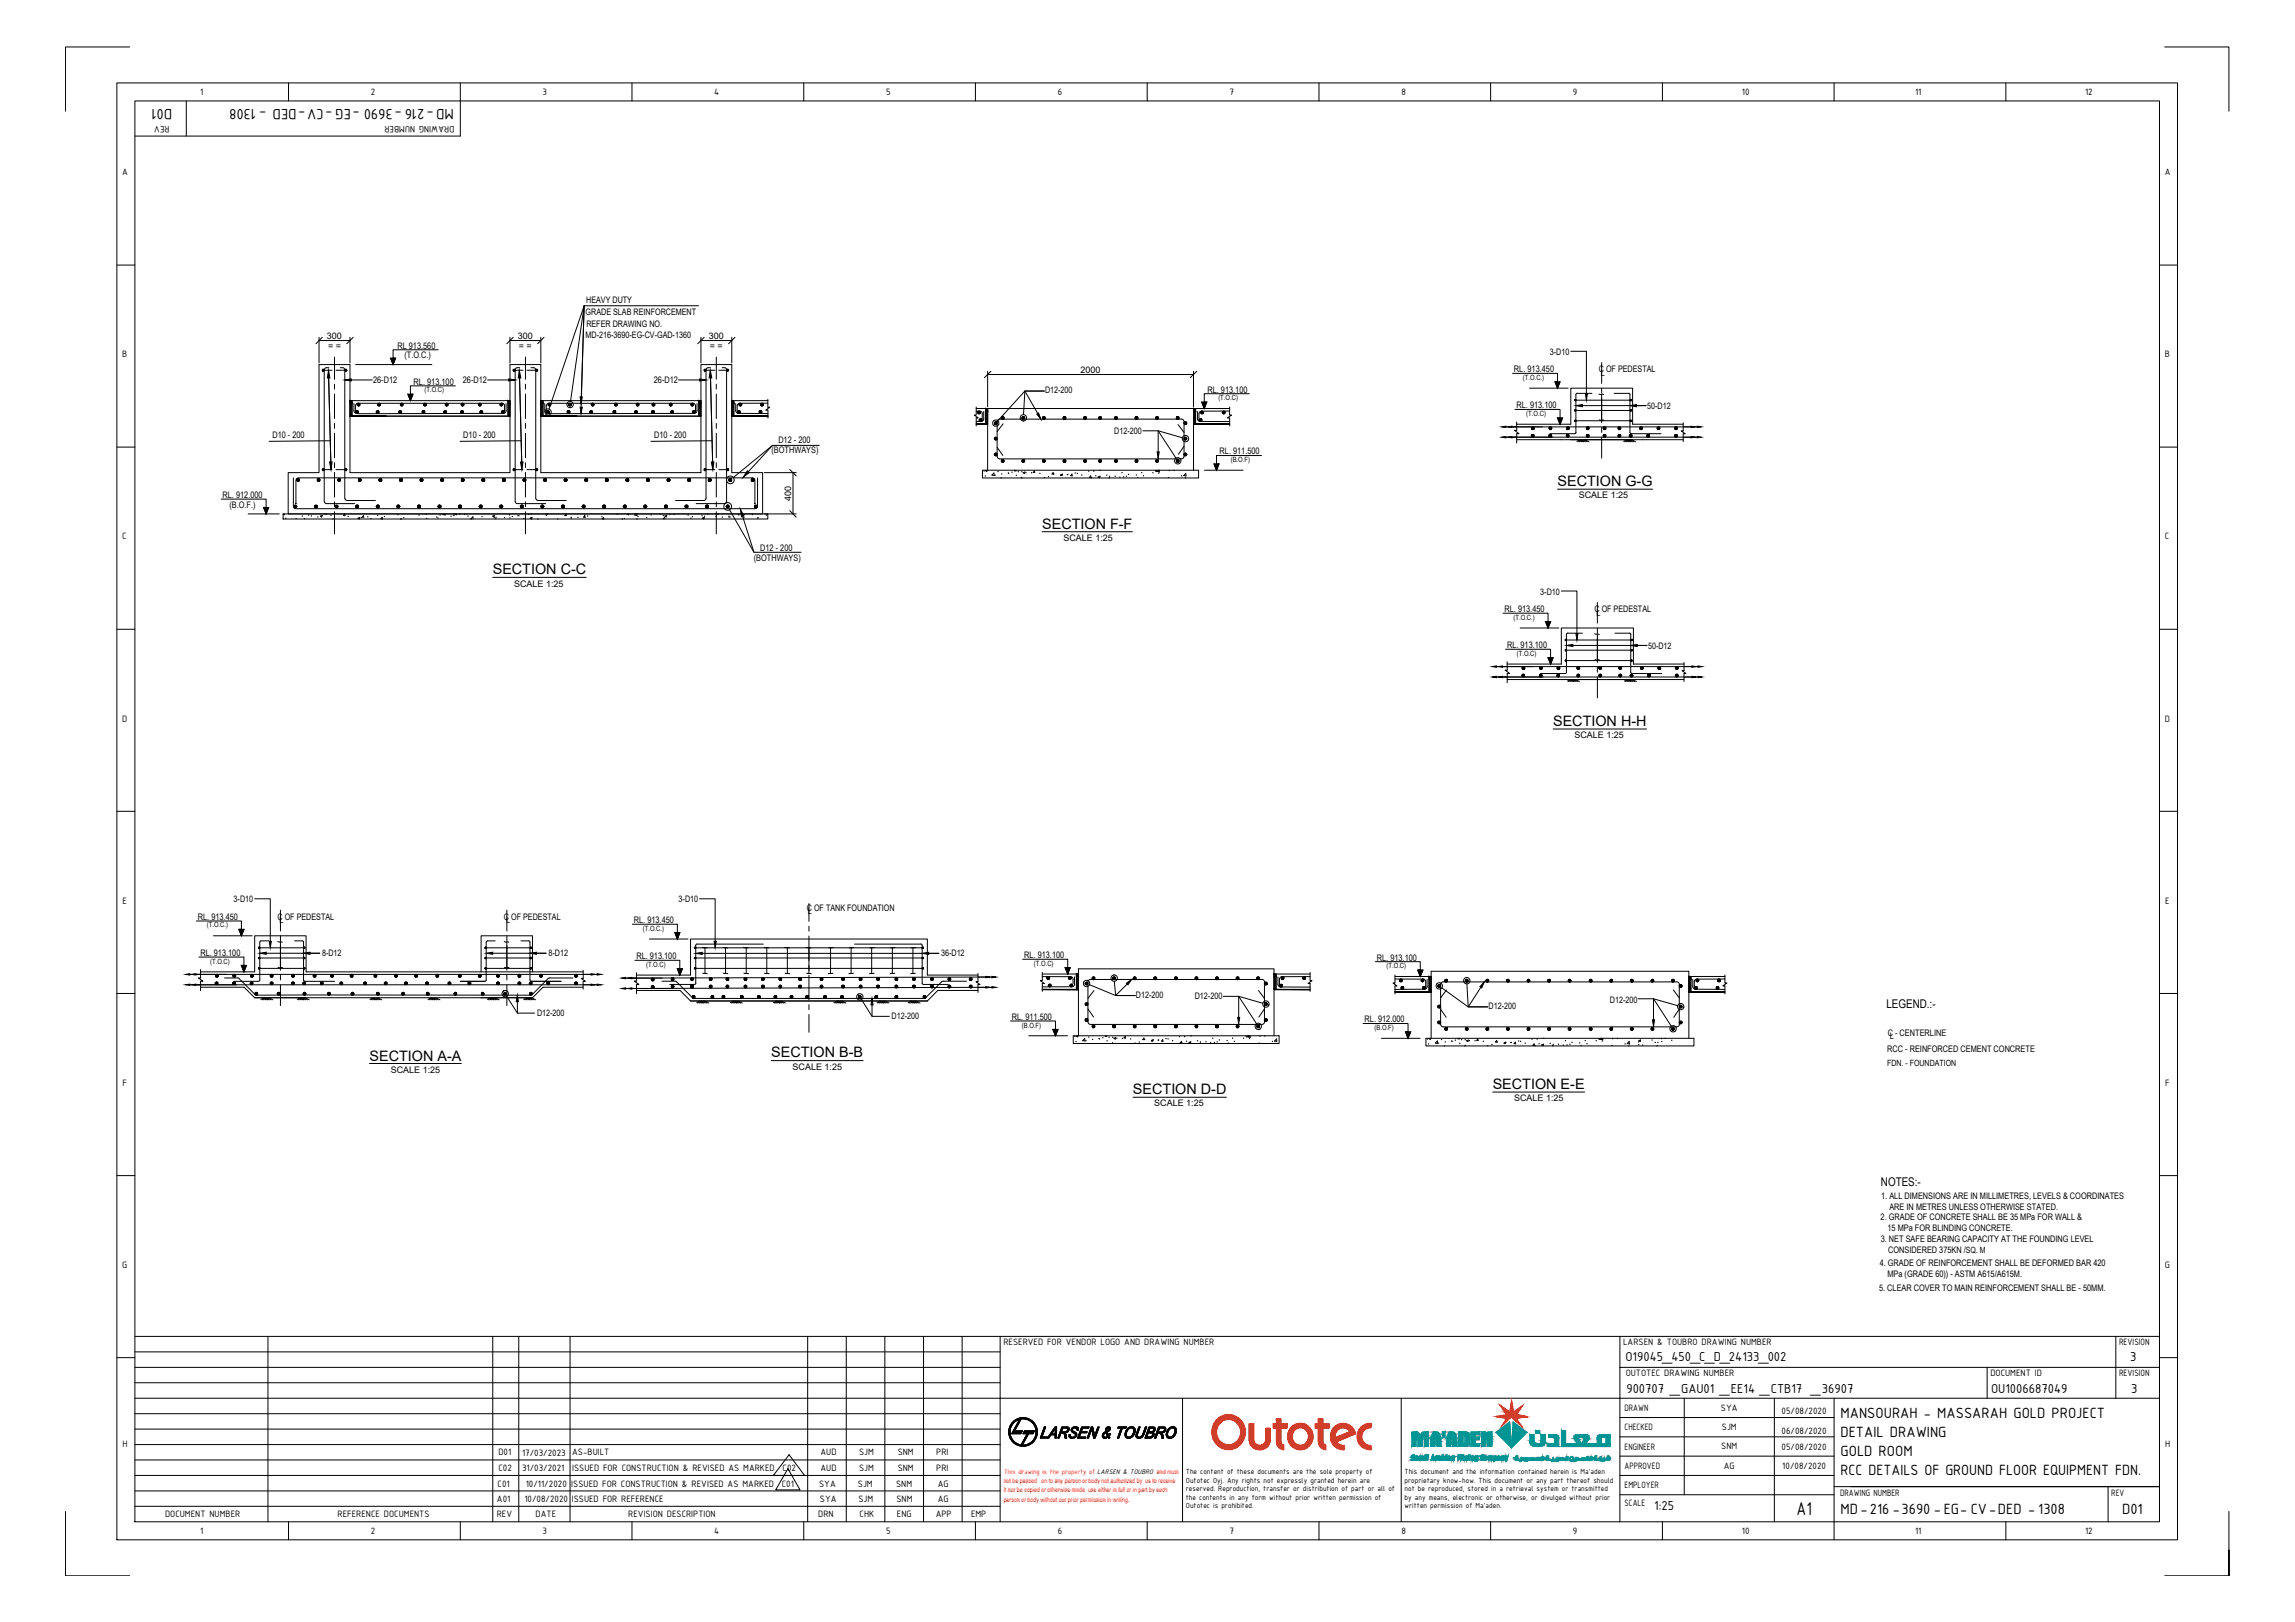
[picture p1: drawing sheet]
<svg xmlns="http://www.w3.org/2000/svg" width="841mm" height="594mm" viewBox="0 0 841 594" stroke-linecap="round" stroke-linejoin="round" font-family="sans-serif">
<defs><g id="words">
<text font-size="7.3" x="658.4" y="554.8">A1</text>
<g font-size="5.9">
<text x="63.1" y="39.8" transform="rotate(-180 63.1 39.8)">D01</text>
<text x="166.3" y="39.8" transform="rotate(-180 166.3 39.8)">MD-216 -3690 -EG -CV-DED - 1308</text>
<text x="674.5" y="519.2">MANSOURAH - MASSARAH GOLD PROJECT</text>
<text x="674.5" y="526.3">DETAIL DRAWING</text>
<text x="674.5" y="533.3">GOLD ROOM</text>
<text x="674.5" y="540.4">RCC DETAILS OF GROUND FLOOR EQUIPMENT FDN.</text>
<text x="674.5" y="554.5">MD-216 -3690 -EG- CV-DED - 1308</text>
<text x="777.7" y="554.5">D01</text>
</g>
<g font-size="5.3">
<text x="570.8" y="178.1">SECTION G-G</text>
<text x="381.9" y="193.6">SECTION F-F</text>
<text x="180.6" y="210.4">SECTION C-C</text>
<text x="569.2" y="265.9">SECTION H-H</text>
<text x="135.4" y="388.4">SECTION A-A</text>
<text x="282.6" y="387.3">SECTION B-B</text>
<text x="415.2" y="400.8">SECTION D-D</text>
<text x="547" y="398.9">SECTION E-E</text>
</g>
<g font-size="5.1">
<text x="595.7" y="498.4">O19045_450_C_D_24133_002</text>
<text x="780.7" y="498.4">3</text>
<text x="596" y="510.2">900707 _GAU01 _EE14 _CTB17 _36907</text>
<text x="729.6" y="510.2">OU1006687049</text>
<text x="781" y="510.2">3</text>
<text x="606.2" y="553.1">1:25</text>
</g>
<g font-size="4.4">
<text x="691.3" y="369.1">LEGEND.:-</text>
<text x="689.3" y="434.6">NOTES:-</text>
</g>
<g font-size="3.7">
<text x="73.4" y="34.8">1</text>
<text x="135.9" y="34.8">2</text>
<text x="198.8" y="34.7">3</text>
<text x="261.7" y="34.8">4</text>
<text x="324.7" y="34.7">5</text>
<text x="387.7" y="34.8">6</text>
<text x="450.6" y="34.8">7</text>
<text x="513.5" y="34.8">8</text>
<text x="576.4" y="34.7">9</text>
<text x="638.3" y="34.8">10</text>
<text x="701.8" y="34.8">11</text>
<text x="764.1" y="34.8">12</text>
<text x="62.1" y="46.3" transform="rotate(-180 62.1 46.3)">REV</text>
<text x="166.5" y="46.3" transform="rotate(-180 166.5 46.3)">DRAWING NUMBER</text>
<text x="44.7" y="64.2">A</text>
<text x="793.3" y="64.2">A</text>
<text x="44.8" y="130.9">B</text>
<text x="793.4" y="130.9">B</text>
<text x="44.8" y="197.6">C</text>
<text x="793.4" y="197.6">C</text>
<text x="44.7" y="264.3">D</text>
<text x="793.3" y="264.3">D</text>
<text x="44.9" y="331">E</text>
<text x="793.4" y="331">E</text>
<text x="44.9" y="397.7">F</text>
<text x="793.5" y="397.7">F</text>
<text x="44.8" y="464.4">G</text>
<text x="793.4" y="464.4">G</text>
<text x="367.7" y="492.8">RESERVED FOR VENDOR LOGO AND DRAWING NUMBER</text>
<text x="594.8" y="492.8">LARSEN &amp; TOUBRO DRAWING NUMBER</text>
<text x="776.5" y="492.8">REVISION</text>
<text x="595.7" y="504.1">OUTOTEC DRAWING NUMBER</text>
<text x="729.4" y="504.1">DOCUMENT ID</text>
<text x="776.5" y="504.1">REVISION</text>
<text x="595.3" y="516.8">DRAWN</text>
<text x="630.6" y="516.9">SYA</text>
<text x="652.9" y="518">05/08/2020</text>
<text x="595.3" y="523.9">CHECKED</text>
<text x="631" y="523.6">SJM</text>
<text x="652.9" y="525.1">06/08/2020</text>
<text x="44.9" y="530.1">H</text>
<text x="182.7" y="533">D01</text>
<text x="191.3" y="533.1">17/03/2023</text>
<text x="209.7" y="533">AS-BUILT</text>
<text x="300.7" y="533">AUD</text>
<text x="314.8" y="533">SJM</text>
<text x="329" y="533">SNM</text>
<text x="343.1" y="533">PRI</text>
<text x="595.3" y="531">ENGINEER</text>
<text x="630.8" y="530.8">SNM</text>
<text x="652.9" y="531">05/08/2020</text>
<text x="793.4" y="530.1">H</text>
<text x="182.7" y="538.7">C02</text>
<text x="191.3" y="538.8">31/03/2021</text>
<text x="209.7" y="538.7">ISSUED FOR CONSTRUCTION &amp; REVISED AS MARKED</text>
<text x="286.8" y="538.7">C02</text>
<text x="300.7" y="538.7">AUD</text>
<text x="314.8" y="538.7">SJM</text>
<text x="329" y="538.7">SNM</text>
<text x="343.1" y="538.7">PRI</text>
<text x="595.3" y="538">APPROVED</text>
<text x="631.7" y="538.1">AG</text>
<text x="653.1" y="538">10/08/2020</text>
<text x="182.3" y="544.6">C01</text>
<text x="192.6" y="544.6">10/11/2020</text>
<text x="209.4" y="544.6">ISSUED FOR CONSTRUCTION &amp; REVISED AS MARKED</text>
<text x="286.5" y="544.6">C01</text>
<text x="300.2" y="544.6">SYA</text>
<text x="314.4" y="544.6">SJM</text>
<text x="328.4" y="544.6">SNM</text>
<text x="343.7" y="544.6">AG</text>
<text x="595.3" y="545.1">EMPLOYER</text>
<text x="182.1" y="550.3">A01</text>
<text x="192.2" y="550.3">10/08/2020</text>
<text x="209.5" y="550.3">ISSUED FOR REFERENCE</text>
<text x="300.5" y="550.3">SYA</text>
<text x="314.6" y="550.3">SJM</text>
<text x="328.5" y="550.3">SNM</text>
<text x="343.6" y="550.3">AG</text>
<text x="595.3" y="551.6">SCALE</text>
<text x="674.3" y="548">DRAWING NUMBER</text>
<text x="773.7" y="548">REV</text>
<text x="60.5" y="555.7">DOCUMENT NUMBER</text>
<text x="123.7" y="555.7">REFERENCE DOCUMENTS</text>
<text x="182" y="555.7">REV</text>
<text x="196.3" y="555.7">DATE</text>
<text x="230.2" y="555.7">REVISION DESCRIPTION</text>
<text x="299.9" y="555.7">DRN</text>
<text x="315" y="555.7">CHK</text>
<text x="328.7" y="555.7">ENG</text>
<text x="342.9" y="555.7">APP</text>
<text x="355.8" y="555.7">EMP</text>
<text x="73.4" y="561.7">1</text>
<text x="135.9" y="561.8">2</text>
<text x="198.8" y="561.7">3</text>
<text x="261.7" y="561.7">4</text>
<text x="324.7" y="561.7">5</text>
<text x="387.7" y="561.8">6</text>
<text x="450.6" y="561.7">7</text>
<text x="513.5" y="561.7">8</text>
<text x="576.4" y="561.9">9</text>
<text x="638.3" y="561.7">10</text>
<text x="701.8" y="561.7">11</text>
<text x="764.1" y="561.8">12</text>
</g>
<g font-size="3.3">
<text x="214.8" y="111.1">HEAVY DUTY</text>
<text x="214.6" y="115.4">GRADE SLAB REINFORCEMENT</text>
<text x="214.9" y="119.8">REFER DRAWING NO.</text>
<text x="119.8" y="124.1">300</text>
<text x="189.8" y="124.1">300</text>
<text x="214.6" y="123.9">MD-216-3690-EG-CV-GAD-1360</text>
<text x="259.8" y="124.1">300</text>
<text x="120.2" y="127.6">= =</text>
<text x="145.6" y="127.6">RL 913.560</text>
<text x="148.2" y="131">(T.O.C.)</text>
<text x="190.1" y="127.6">= =</text>
<text x="260.1" y="127.6">= =</text>
<text x="567.9" y="130">3-D10</text>
<text x="396" y="136.5">2000</text>
<text x="554.8" y="136.3">RL. 913.450</text>
<text x="585.9" y="136.4">C OF PEDESTAL</text>
<text x="586.7" y="137.6">L</text>
<text x="136.7" y="140.2">26-D12</text>
<text x="151.6" y="140.9">RL. 913.100</text>
<text x="169.6" y="140.2">26-D12</text>
<text x="239.6" y="140.2">26-D12</text>
<text x="383" y="143.9">D12-200</text>
<text x="442.5" y="143.8">RL. 913.100</text>
<text x="555.7" y="149.5">RL. 913.100</text>
<text x="603.7" y="149.9">50-D12</text>
<text x="99.8" y="160.4">D10 - 200</text>
<text x="169.8" y="160.4">D10 - 200</text>
<text x="239.7" y="160.4">D10 - 200</text>
<text x="408.3" y="158.8">D12-200</text>
<text x="282.7" y="165.9">(BOTHWAYS)</text>
<text x="285.2" y="162.4">D12 - 200</text>
<text x="446.9" y="166.4">RL. 911.500</text>
<text x="81.6" y="182.3">RL. 912.000</text>
<text x="84.1" y="186">(B.O.F.)</text>
<text x="290" y="183.4" transform="rotate(-90 290 183.4)">400</text>
<text x="578.6" y="182.5">SCALE 1:25</text>
<text x="278.6" y="201.7">D12 - 200</text>
<text x="389.7" y="198.1">SCALE 1:25</text>
<text x="276.3" y="205.4">(BOTHWAYS)</text>
<text x="188.4" y="214.8">SCALE 1:25</text>
<text x="564.5" y="217.8">3-D10</text>
<text x="551.3" y="224.1">RL. 913.450</text>
<text x="584.3" y="224.2">C OF PEDESTAL</text>
<text x="585.1" y="225.5">L</text>
<text x="552.3" y="237.4">RL. 913.100</text>
<text x="604" y="237.7">50-D12</text>
<text x="577" y="270.4">SCALE 1:25</text>
<text x="85.6" y="330.5">3-D10</text>
<text x="248.7" y="330.5">3-D10</text>
<text x="295.7" y="333.5">C OF TANK FOUNDATION</text>
<text x="296" y="334.7">L</text>
<text x="72.5" y="336.8">RL. 913.450</text>
<text x="101.7" y="336.9">C OF PEDESTAL</text>
<text x="102.5" y="338.2">L</text>
<text x="184.7" y="336.9">C OF PEDESTAL</text>
<text x="185.4" y="338.2">L</text>
<text x="232.3" y="338">RL. 913.450</text>
<text x="73.4" y="350.1">RL. 913.100</text>
<text x="118" y="350.2">8-D12</text>
<text x="201" y="350.2">8-D12</text>
<text x="233.2" y="351.3">RL. 913.100</text>
<text x="344.9" y="350.3">36-D12</text>
<text x="375.3" y="350.9">RL. 913.100</text>
<text x="504.6" y="351.8">RL. 913.100</text>
<text x="416.2" y="365.4">D12-200</text>
<text x="437.8" y="366">D12-200</text>
<text x="545.5" y="369.5">D12-200</text>
<text x="589.9" y="367.2">D12-200</text>
<text x="196.8" y="372.2">D12-200</text>
<text x="326.8" y="373.4">D12-200</text>
<text x="370.8" y="373.5">RL. 911.500</text>
<text x="500.1" y="374.4">RL. 912.000</text>
<text x="691.8" y="379.5">C - CENTERLINE</text>
<text x="692.6" y="380.7">L</text>
<text x="691.6" y="385.4">RCC - REINFORCED CEMENT CONCRETE</text>
<text x="143.2" y="392.9">SCALE 1:25</text>
<text x="290.5" y="391.8">SCALE 1:25</text>
<text x="423" y="405.2">SCALE 1:25</text>
<text x="554.8" y="403.3">SCALE 1:25</text>
<text x="689.4" y="439.1">1. ALL DIMENSIONS ARE IN MILLIMETRES, LEVELS &amp; COORDINATES</text>
<text x="692.4" y="443.2">ARE IN METRES UNLESS OTHERWISE STATED.</text>
<text x="689.2" y="447">2. GRADE OF CONCRETE SHALL BE 35 MPa FOR WALL &amp;</text>
<text x="689.2" y="455.1">3. NET SAFE BEARING CAPACITY AT THE FOUNDING LEVEL</text>
<text x="691.7" y="450.9">15 MPa FOR BLINDING CONCRETE.</text>
<text x="691.9" y="459">CONSIDERED 375KN /SQ. M</text>
<text x="688.8" y="463.8">4. GRADE OF REINFORCEMENT SHALL BE DEFORMED BAR 420</text>
<text x="691.7" y="467.6">MPa (GRADE 60)) - ASTM A615/A615M.</text>
<text x="688.6" y="472.8">5. CLEAR COVER TO MAIN REINFORCEMENT SHALL BE - 50MM.</text>
</g>
<text font-size="3.1" x="691.5" y="390.4">FDN. - FOUNDATION</text>
<g font-size="2.9">
<text x="434.6" y="539.9">The content of these documents are the sole property of</text>
<text x="514.7" y="539.9">This document and the information contained herein is Ma'aden</text>
<text x="434.6" y="543.1">Outotec Oyj. Any rights not expressly granted herein are</text>
<text x="514.7" y="543.1">proprietary know-how. This document or any part thereof should</text>
<text x="434.6" y="546.2">reserved. Reproduction, transfer or distribution of part or all of</text>
<text x="434.6" y="549.4">the contents in any form without prior written permission of</text>
<text x="514.7" y="546.2">not be reproduced, stored in a retrieval system or transmitted</text>
<text x="514.7" y="549.4">by any means, electronic or otherwise, or divulged without prior</text>
<text x="434.6" y="552.5">Outotec is prohibited.</text>
<text x="514.7" y="552.5">written permission of Ma'aden.</text>
</g>
<g font-size="2.6">
<text x="155.6" y="143.7">(T.O.C)</text>
<text x="558.1" y="139.2">(T.O.C.)</text>
<text x="446.5" y="146.6">(T.O.C)</text>
<text x="559.3" y="152.4">(T.O.C)</text>
<text x="451" y="169.2">(B.O.F)</text>
<text x="554.6" y="227">(T.O.C.)</text>
<text x="555.9" y="240.2">(T.O.C)</text>
<text x="75.8" y="339.7">(T.O.C.)</text>
<text x="235.6" y="340.9">(T.O.C.)</text>
<text x="77" y="352.9">(T.O.C)</text>
<text x="378.9" y="353.7">(T.O.C)</text>
<text x="236.8" y="354.1">(T.O.C)</text>
<text x="508.1" y="354.6">(T.O.C)</text>
<text x="374.5" y="376.4">(B.O.F)</text>
<text x="503.7" y="377.2">(B.O.F)</text>
</g>
<text font-size="2.6" fill="#f00" x="367.9" y="539.7">This drawing is the property of LARSEN &amp; TOUBRO and must</text>
<g font-size="2.4" fill="#f00">
<text x="367.8" y="543.2">not be passed on to any person or body not authorized by us to receive</text>
<text x="367.8" y="546.5">it nor be copied or otherwise made use either in full or in part by such</text>
<text x="367.8" y="550">person or body without our prior permission in writing.</text>
</g>
</g></defs>
<!-- layer: CI-NEWLINES -->
<g fill="none" stroke="#000" stroke-width=".37">
<path d="M116.9 133.5h11.4v39.6h58.6v-39.6h11.3v39.6h58.7v-39.6h11.3v39.6h11.3v15.1h-173.9v-15.1h11.3zM128.3 146.7h58.6M128.3 152.4h58.6M128.3 152.5h58.6M198.2 146.7h58.7M198.2 152.4h58.7M198.2 152.5h58.7M268.2 146.7h13.2M268.2 152.4h13.2M268.2 152.5h13.2M281.4 146.3v2.9h.7l-1.5 1h.8M281.4 150.2v2.9"/>
<path d="M357.7 149.1v2.9h-.7l1.5 1.1h-.8v2.9M357.7 149.6h4.2M357.7 155.3h4.2M361.9 149.6h75.5v22.6M361.9 149.6v22.6M437.4 149.6h13.2M437.4 155.3h13.2M450.6 149.1v2.9h.7l-1.5 1.1h.8M450.6 153.1v2.9M555.8 154.6v3h-.8l1.7 1.2h-.9v3.4M555.8 155.4h19.8v-13.2h22.7v13.2h18.5M616.8 154.8v3h-.7l1.5 1.1h-.8v2.9"/>
<path d="M360 172.2h79.2v2.9h-79.2zM555.8 161.1h61M103.7 188.2h177.7v1.9h-177.7zM552.3 242.4l.1 3.1h-.9l1.7 1.1h-.8l-.1 3.5M552.3 243.2h19.9v-13.2h26.4v13.2h18.5M552.3 248.9h64.8M617.1 242.7v2.9h-.7l1.5 1.1h-.8v2.9M73.5 355.1v3.1h-.8l1.7 1.2h-.9v3.4M73.5 356h19.8v-13.3h18.9v13.3h101.5M176.3 356v-13.3h18.8v13.3M213.7 355.4v3h-.7l1.5 1h-.8M213.7 359.4v2.9"/>
<path d="M233.2 356.3v3h-.8l1.7 1.3h-.9v3.4M233.2 357.1h19.9v-13.2h86.7v13.2h18.6M358.4 356.5v3.1h-.7l1.4 1h-.7v2.9M382 356.2v3h-.8l1.5 1h-.7v2.9M382 356.8h13.2M466.9 356.8h13.2M480.1 356.2v3h.7l-1.5 1h.8v2.9M511.2 357.1v3h-.7l1.5 1h-.8v2.9M511.2 357.6h13.3M618.9 357.6h13.2M632.1 357.1v3h.7l-1.5 1h.8v2.9M73.5 361.6h16l3.8 3.8h101.8l3.9-3.8h14.7"/>
<path d="M233.2 362.8h16l3.9 3.8h86.7l3.8-3.8h14.8M382 362.4h13.2M393.3 379.4h75.4v2.8h-75.4zM395.2 379.4v-24.5h71.7v24.5M466.9 362.4h13.2M511.2 363.3h13.3M618.9 363.3h13.2M522.5 380.3h98.3v2.8h-98.3zM524.5 380.3v-24.6h94.4v24.6"/>
</g>
<!-- layer: CI-CEN -->
<g fill="none" stroke="#000" stroke-width=".37">
<path d="M122.6 130.8v8.1M192.6 130.8v8.1M262.5 130.8v8.1M586.9 132.8v7.6M122.6 140.7v1.8M122.6 144.3v9M122.6 155.1v1.8M122.6 158.7v9M192.6 140.7v1.8M192.6 144.3v9M192.6 155.1v1.8M192.6 158.7v9"/>
<path d="M262.5 140.7v1.8M262.5 144.3v9M262.5 155.1v1.8M262.5 158.7v9M586.9 142.2v1.8M586.9 145.8v9M586.9 156.6v1.8M122.6 169.5v1.8M122.6 173v9M192.6 169.5v1.8M192.6 173v9M262.5 169.5v1.8"/>
<path d="M262.5 173v9M586.9 160.2v7.6M122.6 183.8v1.8M122.6 187.4v8.2M192.6 183.8v1.8M192.6 187.4v8.2M262.5 183.8v1.8M262.5 187.4v8.2M585.4 220.7v7.5M585.4 230.1v1.7M585.4 233.7v8.9M585.4 244.4v1.8"/>
<path d="M585.4 248v7.6M102.8 333.3v7.7M185.7 333.3v7.7M296.4 330.9v6.6M296.4 339.2v1.9M102.8 342.7v1.9M102.8 346.3v9.1M102.8 357.1v1.8M185.7 342.7v1.9M185.7 346.3v9.1M185.7 357.1v1.8M296.4 342.8v9"/>
<path d="M296.4 353.6v1.8M296.4 357.2v9M102.8 360.7v7.6M185.7 360.7v7.6M296.4 368v1.8M296.4 371.6v6.5"/>
</g>
<!-- layer: conc. -->
<g fill="none" stroke="#000" stroke-width=".37">
<path d="M128.3 147.7h.7M186.1 147.7h.8M198.2 147.7h.8M256.1 147.7h.8M268.2 147.7h.7M361.2 150.6h.7M437.4 150.6h.7M560.5 142.2h14.2M441.4 172.2h14.1M577.9 161.6l1.1-.5 1.4 .7M579.3 161.2l-1.1 .6M579.6 161.1l1.4 .7"/>
<path d="M579.6 161.4l-.8 .4M579.9 161.6l-.5 .2M580.2 161.1l1.4 .7M580.2 161.7l-.1 .1M580.9 161.1l1.4 .7M595 161.6l1.1-.5 1.4 .7M596.4 161.2l-1.1 .6M596.7 161.1l1.5 .7M596.7 161.4l-.8 .4M597.1 161.6l-.6 .2M597.4 161.1l1.3 .7M597.4 161.7l-.2 .1"/>
<path d="M598 161.1l1.4 .7M557.1 230h14.1M574.4 249.4l1.1-.5 1.4 .7M575.8 249l-1.1 .6M576.1 248.9l1.5 .7M576.1 249.2l-.8 .4M576.4 249.4l-.4 .2M576.8 248.9l1.4 .7M576.8 249.5l-.2 .1M577.4 248.9l1.4 .7M595.3 249.4l1.1-.5 1.4 .7M596.7 249l-1.1 .6"/>
<path d="M597 248.9l1.5 .7M597 249.2l-.8 .4M597.4 249.4l-.6 .2M597.6 248.9l1.4 .7M597.6 249.5l-.1 .1M598.3 248.9l1.4 .7M78.2 342.7h14.2M238 343.9h14.1M394.4 357.7h.8M466.9 357.7h.7M523.6 358.6h.9M618.9 358.6h.8"/>
<path d="M95.6 366l1.1-.6 1.4 .8M97 365.6l-1.1 .6M97.3 365.4l1.4 .8M97.3 365.8l-.8 .4M97.6 365.9l-.5 .3M97.9 365.4l1.4 .8M97.9 366.1l-.1 .1M98.6 365.4l1.4 .8M108.9 366l1.1-.6 1.4 .8M110.3 365.6l-1.1 .6M110.6 365.4l1.4 .8M110.6 365.8l-.8 .4"/>
<path d="M110.9 365.9l-.4 .3M111.3 365.4l1.4 .8M111.3 366.1l-.2 .1M111.9 365.4l1.4 .8M135.5 366l1.1-.6 1.4 .8M136.9 365.6l-1.1 .6M137.2 365.4l1.5 .8M137.2 365.8l-.7 .4M137.6 365.9l-.5 .3M137.9 365.4l1.4 .8M137.9 366.1l-.2 .1M138.5 365.4l1.4 .8"/>
<path d="M156.8 366l1.1-.6 1.5 .8M158.2 365.6l-1.1 .6M158.6 365.4l1.4 .8M158.6 365.8l-.8 .4M158.9 365.9l-.5 .3M159.2 365.4l1.4 .8M159.2 366.1l-.2 .1M159.8 365.4l1.4 .8M178.5 366l1.1-.6 1.5 .8M180 365.6l-1.1 .6M180.3 365.4l1.4 .8M180.3 365.8l-.8 .4"/>
<path d="M180.6 365.9l-.5 .3M180.9 365.4l1.4 .8M180.9 366.1l-.2 .1M181.6 365.4l1.4 .8M191.9 366l1.1-.6 1.4 .8M193.3 365.6l-1.1 .6M193.6 365.4l1.4 .8M193.6 365.8l-.8 .4M193.9 365.9l-.5 .3M194.3 365.4l1.4 .8M194.3 366.1l-.2 .1M194.8 365.4l1.5 .8"/>
<path d="M255.3 367.2l1.1-.6 1.4 .8M256.7 366.8l-1.1 .6M257.1 366.6l1.4 .8M257.1 367l-.8 .4M257.4 367.1l-.5 .3M257.7 366.6l1.4 .8M257.7 367.3l-.2 .1M258.3 366.6l1.4 .8M267.7 367.2l1.1-.6 1.4 .8M269.1 366.8l-1.1 .6M269.4 366.6l1.4 .8M269.4 367l-.8 .4"/>
<path d="M269.7 367.1l-.5 .3M270 366.6l1.4 .8M270 367.3l-.2 .1M270.6 366.6l1.4 .8M283.4 367.2l1.1-.6 1.4 .8M284.8 366.8l-1.1 .6M285.1 366.6l1.4 .8M285.1 367l-.8 .4M285.4 367.1l-.4 .3M285.8 366.6l1.4 .8M285.8 367.3l-.2 .1M286.4 366.6l1.4 .8"/>
<path d="M305.6 367.2l1.1-.6 1.4 .8M307 366.8l-1.1 .6M307.3 366.6l1.5 .8M307.3 367l-.7 .4M307.7 367.1l-.5 .3M308 366.6l1.4 .8M308 367.3l-.2 .1M308.6 366.6l1.4 .8M321.4 367.2l1.1-.6 1.4 .8M322.8 366.8l-1.1 .6M323.1 366.6l1.4 .8M323.1 367l-.8 .4"/>
<path d="M323.4 367.1l-.5 .3M323.8 366.6l1.3 .8M323.8 367.3l-.2 .1M324.3 366.6l1.5 .8M332.8 367.2l1.1-.6 1.4 .8M334.2 366.8l-1.1 .6M334.5 366.6l1.4 .8M334.5 367l-.8 .4M334.8 367.1l-.5 .3M335.1 366.6l1.4 .8M335.1 367.3l-.1 .1M335.8 366.6l1.4 .8"/>
<path d="M377 379.4h14.2M506.3 380.3h14.1"/>
</g>
<!-- layer: 0 -->
<g fill="#000" stroke="#000" stroke-width=".37">
<path d="M143.1 131.2h1.9l-1 2.3zM149.5 144.4h1.8l-.9 2.3zM440.4 147.2h1.8l-.9 2.4zM569.8 139.8h1.9l-.9 2.4zM570.7 153h1.9l-.9 2.4zM444.9 169.9h1.8l-.9 2.3zM96.6 185.9h1.9l-1 2.3zM566.4 227.6h1.9l-1 2.4zM567.3 240.8h1.9l-1 2.4zM87.5 340.4h1.9l-.9 2.3zM88.4 353.6h1.9l-.9 2.4zM247.3 341.6h1.9l-1 2.3z"/>
<path d="M248.2 354.8h1.9l-1 2.3zM390.3 354.4h1.9l-.9 2.4zM519.5 355.3h1.9l-.9 2.3zM385.8 377h1.9l-.9 2.4zM515.1 377.9h1.9l-1 2.4z"/>
<circle cx="104.7" cy="189.8" r=".07"/>
<circle cx="110.8" cy="189" r=".07"/>
<circle cx="122" cy="190.1" r=".07"/>
<circle cx="132.4" cy="189.6" r=".07"/>
<circle cx="145.8" cy="188.5" r=".07"/>
<circle cx="146.9" cy="190.1" r=".07"/>
<circle cx="153.6" cy="188.6" r=".07"/>
<circle cx="156.2" cy="188.4" r=".07"/>
<circle cx="161.3" cy="188.6" r=".07"/>
<circle cx="166.1" cy="188.6" r=".07"/>
<circle cx="168.5" cy="188.3" r=".07"/>
<circle cx="170.3" cy="188.3" r=".07"/>
<circle cx="176.7" cy="189.2" r=".07"/>
<circle cx="181.8" cy="189.4" r=".07"/>
<circle cx="186.9" cy="189.7" r=".07"/>
<circle cx="189.8" cy="188.9" r=".07"/>
<circle cx="190.2" cy="188.9" r=".07"/>
<circle cx="193.8" cy="188.4" r=".07"/>
<circle cx="194.6" cy="189.7" r=".07"/>
<circle cx="197.1" cy="190.1" r=".07"/>
<circle cx="204.4" cy="190" r=".07"/>
<circle cx="209.3" cy="189.4" r=".07"/>
<circle cx="211.8" cy="189.4" r=".07"/>
<circle cx="215.4" cy="189" r=".07"/>
<circle cx="226.2" cy="188.3" r=".07"/>
<circle cx="228" cy="190.1" r=".07"/>
<circle cx="228.9" cy="189.9" r=".07"/>
<circle cx="243.1" cy="188.8" r=".07"/>
<circle cx="247.1" cy="188.5" r=".07"/>
<circle cx="252.2" cy="188.7" r=".07"/>
<circle cx="253.2" cy="189.8" r=".07"/>
<circle cx="257.3" cy="188.9" r=".07"/>
<circle cx="258.2" cy="189.1" r=".07"/>
<circle cx="264.7" cy="189.4" r=".07"/>
<circle cx="267.2" cy="189.4" r=".07"/>
<circle cx="267.5" cy="189.3" r=".07"/>
<circle cx="272.6" cy="189.5" r=".07"/>
<circle cx="272.8" cy="188.5" r=".07"/>
<circle cx="277.7" cy="189.7" r=".07"/>
</g>
<g fill="none" stroke="#000" stroke-width=".37">
<path d="M118.1 123.5l-2.3 2.4M129.4 123.5l-2.3 2.4M130.3 133.5h28M160.6 128.1h-16.6v5.4v-2.3h1l-1 2.3-.9-2.3M188.1 123.5l-2.4 2.4M199.4 123.5l-2.4 2.4M258 123.5l-2.3 2.4M269.4 123.5l-2.4 2.4M363.1 136l-2.3 2.3M438.6 136l-2.4 2.3M554.3 136.8h16.5v5.4v-2.4h-1l1 2.4 .9-2.4M166.9 141.3h-16.5v5.4v-2.3h.9l-.9 2.3-.9-2.3"/>
<path d="M209.1 147l5-35-12.9 37.8M375.1 151.9l.5-8.7h7.1h-7.1l-9.9 10.9M418.8 157.8h5.6l6.5 10M424.4 157.8l8.9 2.5M457.8 144.2h-16.5v5.4v-2.4h.9l-.9 2.4-.9-2.4M555.2 150h16.5v5.4v-2.4h-1l1 2.4 .9-2.4M283.1 163.1l-14.4 11.8M289.4 172l2.4 2.3M462.3 166.8h-16.5v5.4v-2.3h.9l-.9 2.3-.9-2.3M570.8 179.2h34.8M81.1 182.8h16.4v5.4v-2.3h-.9l.9 2.3 1-2.3M90.9 188.2h11.4"/>
<path d="M103.8 188.2l.3 .4 .2-.4M117.4 189l.7-.2-.2 .6zM119 188.2l.6 .1M119.5 188.2v.1M126.3 188.3l.1 .6-.6-.1zM131.2 189.8l.7-.3-.3 .6zM133.2 188.9l.1 .6-.6-.1zM140 189.5l.2 .6-.6-.1 .5-.5M162.5 188.2l-.2 .3 .9 .1-.1-.4M166.8 188.2l.4 .4 .2-.4M172.5 190l.3 .1M173.3 189.3l.1 .8"/>
<path d="M173.3 189.3l-.8 .8M180.5 189l.7-.3-.2 .6zM195 189.5l-.7 .3 .5 .3 .2-.6M200.1 188.2l.6 .1M200.6 188.2v.1M207.4 188.3l.1 .6-.5-.1 .5-.5M214.4 189.5l-.1-.6-.4 .5 .5 .1M221.3 190.1l-.1-.6-.5 .5 .6 .1M228 190.1h.1M229.9 188.2l.5 .4 .1-.4M233 188.2l-.4 .5 .9 .1-.1-.6M243 190.1l.6-.6 .1 .6"/>
<path d="M243.7 189l.6-.3-.2 .6zM257.4 189.8l.7-.3-.2 .6zM267.4 186.7l8.9 15.6M281.2 188.2h.2M289.4 187l2.4 2.4M381.9 194.7h33.1M180.6 211.5h34.2M550.8 224.6h16.5v5.4v-2.4h-.9l.9 2.4 1-2.4M551.7 237.8h16.5v5.4v-2.4h-.9l.9 2.4 1-2.4M569.2 267h34.2M72 337.3h16.5v5.4v-2.3h-1l1 2.3 .9-2.3M231.7 338.5h16.5v5.4v-2.3h-.9l.9 2.3 1-2.3"/>
<path d="M72.9 350.5h16.5v5.5v-2.4h-1l1 2.4 .9-2.4M232.6 351.7h16.5v5.4v-2.3h-.9l.9 2.3 1-2.3M374.8 351.3h16.5v5.5v-2.4h-1l1 2.4 .9-2.4M408.4 359.5l.4 5.1h7.2h-7.2l-9.5-3.9M504 352.2h16.5v5.4v-2.3h-1l1 2.3 .9-2.3M185.7 365l3.9 6.1M315.7 366.2l3.9 6.1M370.3 373.9h16.5v5.5v-2.4h-1l1 2.4 .9-2.4M448.3 364.9h5.6l6.5 10.1M453.9 364.9l8.9 2.6M499.5 374.9h16.5v5.4v-2.4h-.9l.9 2.4 1-2.4M537.6 360.4l.4 8.4h7.2h-7.2l-9.7-7"/>
<path d="M600.3 365.8h5.6l6.6 10M605.9 365.8l8.9 2.6M135.4 389.5h33.7M282.6 388.5h33.7M547 400h33.7M415.2 401.9h34.2M288.7 537.9l4.5 7.8h-8.9z"/>
<circle cx="200.8" cy="150.9" r="1.16"/>
<circle cx="208.9" cy="148.2" r="1.16"/>
<circle cx="364.9" cy="155" r="1.16"/>
<circle cx="375" cy="153" r="1.16"/>
<circle cx="267.6" cy="175.8" r="1.42"/>
<circle cx="431.6" cy="168.8" r="1.16"/>
<circle cx="434.4" cy="160.6" r="1.16"/>
<circle cx="266.7" cy="185.5" r="1.42"/>
<circle cx="408.3" cy="358.3" r="1.16"/>
<circle cx="537.5" cy="359.2" r="1.16"/>
<circle cx="185.1" cy="363.9" r="1.16"/>
<circle cx="315.1" cy="365.1" r="1.16"/>
<circle cx="398.2" cy="360.2" r="1.16"/>
<circle cx="461.1" cy="375.9" r="1.16"/>
<circle cx="463.9" cy="367.7" r="1.16"/>
<circle cx="527.4" cy="361.1" r="1.16"/>
<circle cx="613.1" cy="376.8" r="1.16"/>
<circle cx="615.9" cy="368.7" r="1.16"/>
</g>
<!-- layer: CONC 1 -->
<path d="M575.6 161.1h22.7M572.2 248.9h26.4M93.3 365.4h18.9M176.3 365.4h18.8M253.1 366.6h86.7" fill="none" stroke="#000" stroke-width=".37"/>
<!-- layer: REBAR -->
<g fill="none" stroke="#000" stroke-width=".37">
<path d="M131.2 147.7h52.6M184.3 151.4l-53.1 .1M201.2 147.7h52.5M254.3 151.4l-53.1 .1M270.7 151.4l10.7 .1M281.4 147.7h-10.1M357.7 150.6h1.1M357.7 154.4h1.7M440 154.4h10.6M450.6 150.6h-10.1M554.6 156.4h63.1M568 158.8h9"/>
<path d="M577.3 146.6h20.3M577.3 154.1h20.3M577.3 150.3h20.3M577.5 144.5v13.9l-.4 .4M578 144.1h5.4M578 144l-.5 .5M591.5 144.1h5.3M596.9 144l.5 .5M597.3 144.5l.1 14.1 .4 .2h10.9M554.6 160.1h63.1M573.8 234.4h24.1M573.8 238.1h24.1"/>
<path d="M574 232.4v13.8M579.9 231.9h-5.4l-.5 .5M591.8 231.9h5.4l.4 .5M597.6 232.4v13.8M551.1 244.2h66.9M551.1 248h66.9M573.8 241.9h24.1M574.1 246.2l-.5 .5h-9.1M597.6 246.2l.5 .5h10.9M72.2 356.9h142.4M82.3 358.2h4.7M87 358.2l.7 .2"/>
<path d="M87.7 358.5l5.7 5.7 .7 .3h100.3l.7-.3 5.7-5.7M95 347.1h16.5M95 354.7h16.5M95 350.9h16.5M95.2 358.9l-.5 .5h-9M98.5 344.6h-2.8l-.5 .5v13.8M107.9 344.6h2.9l.5 .5M111.2 358.9l.5 .5M111.2 345.1v13.8M111.7 359.4h10.9M178 347.1h16.5M178 354.7h16.5"/>
<path d="M178 350.9h16.5M178.2 358.9l-.5 .5h-9M181.5 344.6h-2.8l-.5 .5v13.8M190.9 344.6h2.9l.5 .5-.1 13.8M194.2 358.9l.5 .5h10.9M201.5 358.2h8.5M201.5 358.2l-.7 .2M242.6 359.4h4.7M247.3 359.3l.7 .3M248 359.6l5.7 5.8M254.7 347.1h83.4M254.7 354.7h83.4"/>
<path d="M254.7 350.9h83.4M255 346.3v13.8M279.7 345.8h-24.3l-.4 .4M313.2 345.8h24.3l.5 .4M337.9 346.3v13.8M345 359.6l-5.8 5.8M345.7 359.4h8.5M345.7 359.3l-.7 .3M359.3 357.9l-127.3 .3M382 357.7h10.1M480.1 357.7h-10.1M511.2 358.6h10.1"/>
<path d="M632.1 358.6h-10.1M72.2 360.7h142.4M176.4 364.2l.7 .3M253.7 365.4l.7 .3M255 360.1l-.5 .5h-9.1M337.9 360.1l.5 .5h9.1M339.3 365.4l-.7 .3h-84.2M359.3 361.6l-127.3 .4M392.6 361.4l-10.6 .1M469.4 361.5h10.7M521.9 362.3l-10.7 .1M621.4 362.3l10.7 .1"/>
</g>
<!-- layer: DIM -->
<g fill="#000" stroke="#000" stroke-width=".37">
<path d="M550.3 156.4l1.5-.3v.5zM552.6 156.4l1.5-.3v.5zM619.7 156.1l1.5 .3-1.5 .2zM619.7 159.9l1.5 .2-1.5 .3zM621.9 156.1l1.6 .3-1.6 .2zM621.9 159.9l1.6 .2-1.6 .3zM550.3 160.1l1.5-.2v.5zM552.6 160.1l1.5-.2v.5zM546.8 244.2l1.6-.3v.5zM546.8 248l1.6-.3v.5zM549.1 244.2l1.5-.3v.5zM549.1 248l1.5-.3v.5z"/>
<path d="M620 243.9l1.5 .3-1.5 .2zM620 247.7l1.5 .3-1.5 .2zM622.2 243.9l1.6 .3-1.6 .2zM622.2 247.7l1.6 .3-1.6 .2zM68 356.9l1.5-.3v.5zM70.3 356.9l1.5-.3v.5zM216.6 356.6l1.5 .3-1.5 .2zM218.8 356.6l1.6 .3-1.6 .2zM227.8 358.2l1.5-.2v.5zM230 358.2l1.5-.2v.5zM361.3 357.6l1.4 .3-1.4 .2zM363.5 357.6l1.5 .3-1.5 .2z"/>
<path d="M68 360.7l1.5-.3v.5zM70.3 360.7l1.5-.3v.5zM216.6 360.4l1.5 .3-1.5 .2zM218.8 360.4l1.6 .3-1.6 .2zM227.8 362l1.5-.2v.5zM230 362l1.5-.2v.5zM361.3 361.4l1.4 .2-1.4 .3zM363.5 361.4l1.5 .2-1.5 .3z"/>
<circle cx="361.1" cy="174.3" r=".07"/>
<circle cx="364.7" cy="174" r=".07"/>
<circle cx="369.5" cy="173.2" r=".07"/>
<circle cx="369.6" cy="173.4" r=".07"/>
<circle cx="372.4" cy="174.1" r=".07"/>
<circle cx="373.2" cy="172.8" r=".07"/>
<circle cx="378" cy="173.1" r=".07"/>
<circle cx="381.1" cy="173.4" r=".07"/>
<circle cx="391.2" cy="173.8" r=".07"/>
<circle cx="391.3" cy="173.8" r=".07"/>
<circle cx="394.8" cy="173.4" r=".07"/>
<circle cx="400.9" cy="172.6" r=".07"/>
<circle cx="403.2" cy="172.3" r=".07"/>
<circle cx="405.6" cy="174" r=".07"/>
<circle cx="411.2" cy="173.1" r=".07"/>
<circle cx="411.8" cy="174.7" r=".07"/>
<circle cx="413.6" cy="173.7" r=".07"/>
<circle cx="416.4" cy="174" r=".07"/>
<circle cx="416.9" cy="174.9" r=".07"/>
<circle cx="422.5" cy="173.1" r=".07"/>
<circle cx="428.5" cy="172.3" r=".07"/>
<circle cx="433" cy="174.3" r=".07"/>
<circle cx="393.9" cy="379.6" r=".07"/>
<circle cx="406.4" cy="379.9" r=".07"/>
<circle cx="432.3" cy="379.7" r=".07"/>
<circle cx="434.1" cy="379.7" r=".07"/>
<circle cx="463.5" cy="379.4" r=".07"/>
<circle cx="394.3" cy="381.5" r=".07"/>
<circle cx="398" cy="381.2" r=".07"/>
<circle cx="400.1" cy="382.2" r=".07"/>
<circle cx="400.4" cy="380.7" r=".07"/>
<circle cx="402.9" cy="380.5" r=".07"/>
<circle cx="409.3" cy="380.3" r=".07"/>
<circle cx="411.3" cy="380.3" r=".07"/>
<circle cx="414.4" cy="380.5" r=".07"/>
<circle cx="416" cy="382.1" r=".07"/>
<circle cx="422" cy="381.3" r=".07"/>
<circle cx="424.4" cy="381" r=".07"/>
<circle cx="424.6" cy="380.9" r=".07"/>
<circle cx="429.7" cy="381.1" r=".07"/>
<circle cx="434.8" cy="381.3" r=".07"/>
<circle cx="439.9" cy="381.6" r=".07"/>
<circle cx="442" cy="381.6" r=".07"/>
<circle cx="443.6" cy="381.9" r=".07"/>
<circle cx="444.5" cy="380.2" r=".07"/>
<circle cx="446.1" cy="381.6" r=".07"/>
<circle cx="449.7" cy="381.1" r=".07"/>
<circle cx="450.2" cy="382" r=".07"/>
<circle cx="452.3" cy="381.4" r=".07"/>
<circle cx="455.8" cy="380.3" r=".07"/>
<circle cx="466.3" cy="381.4" r=".07"/>
<circle cx="467.7" cy="382.1" r=".07"/>
<circle cx="527.2" cy="382.1" r=".07"/>
<circle cx="528.3" cy="380.7" r=".07"/>
<circle cx="529.6" cy="381.6" r=".07"/>
<circle cx="532.1" cy="381.4" r=".07"/>
<circle cx="535.6" cy="380.8" r=".07"/>
<circle cx="538.5" cy="381.2" r=".07"/>
<circle cx="540.6" cy="381.2" r=".07"/>
<circle cx="545.2" cy="383" r=".07"/>
<circle cx="564" cy="382.3" r=".07"/>
<circle cx="565.7" cy="380.3" r=".07"/>
<circle cx="568.1" cy="382.1" r=".07"/>
<circle cx="572.9" cy="382.8" r=".07"/>
<circle cx="574.3" cy="382.7" r=".07"/>
<circle cx="578.9" cy="382" r=".07"/>
<circle cx="579.4" cy="382.9" r=".07"/>
<circle cx="580.9" cy="381.1" r=".07"/>
<circle cx="585" cy="381.2" r=".07"/>
<circle cx="585.9" cy="380.4" r=".07"/>
<circle cx="587.2" cy="381.3" r=".07"/>
<circle cx="590.7" cy="383" r=".07"/>
<circle cx="595.5" cy="382.3" r=".07"/>
<circle cx="596.9" cy="383.1" r=".07"/>
<circle cx="600.5" cy="382.6" r=".07"/>
<circle cx="600.5" cy="381.6" r=".07"/>
<circle cx="605.4" cy="380.9" r=".07"/>
<circle cx="607.6" cy="381.8" r=".07"/>
<circle cx="609" cy="381.5" r=".07"/>
<circle cx="610.3" cy="380.3" r=".07"/>
<circle cx="612.6" cy="381" r=".07"/>
</g>
<g fill="none" stroke="#000" stroke-width=".37">
<path d="M551.8 156.4h13.4M616.8 156.4h5.1M361.5 172.2l-.3 .2M361.8 172.2l-.2 .5-.5-.3M364.2 173.2l.1 .9-.8-.1zM371.9 172.2l-.1 .2 .5 .1v-.3M374.2 175.1l.3-.3v.3M374.9 173.2l.7-.3-.2 .6zM379.1 172.5l.1 .6-.6-.1zM385.9 173.1l.2 .6-.6-.1zM388.7 173.9l.7-.2-.2 .5zM392.8 173.7l.1 .6-.5-.1 .4-.5"/>
<path d="M399.7 174.3l.1 .6h-.6zM402.4 174.7l.7-.3-.2 .6zM406.4 175.1h.2M423.9 172.2l-.3 .4 .8 .1-.1-.5M424.5 172.2l-.2 .2 .5 .3 .1-.5M433.8 174.2l.8 .1-.1-.9-.7 .8M551.8 160.1h17.2M616.8 160.1h5.1M548.4 244.2h13.3M548.4 248h17.1M617.1 244.2h5.1M617.1 248h5.1"/>
<path d="M69.5 356.9h13.4M213.7 356.9h5.1M229.3 358.2h13.4M358.4 357.9h5.1M69.5 360.7h17.2M213.7 360.7h5.1M229.3 362h17.2M358.4 361.6h5.1M394.7 379.4l-.3 .1 .5 .3 .1-.4M405.2 379.4l-.2 .2h.6l-.1-.2M412.4 379.6l.1 .6h-.6zM457.2 379.4l-.4 .3 .9 .2-.1-.5"/>
<path d="M457.8 379.4l-.3 .1 .5 .3 .2-.4M396.7 381.1l.9 .2-.1-.9-.7 .7M407.5 382.2l.2-.3v.3M408.2 380.3l.7-.3-.2 .6zM419.2 380.2l.1 .6h-.6zM422.6 380.8l-.6 .3 .4 .3 .2-.6M426.1 380.8l.1 .6h-.6zM433 381.4l.1 .6-.6-.1zM435.7 381.8l.7-.2-.2 .5zM439.7 382.2h.2M467.9 381.4l-.9-.1 .8-.8 .1 1M524 380.3l-.4 .1 .5 .3 .2-.4"/>
<path d="M526 382l.7-.7 .1 .9zM534.4 380.3l-.2 .2h.6v-.2M536.7 383.1l.2-.3 .1 .3M537.4 381.2l.7-.3-.2 .6zM541.6 380.5l.1 .6h-.6l.5-.6M548.5 381.7v-.6l-.5 .5 .6 .1M551.2 381.9l.6-.2-.1 .5zM555.3 381.7l.1 .6-.6-.1zM562.2 382.3l.1 .6h-.6l.5-.6M565 382.7l.6-.2-.2 .5zM568.9 383.1h.2M586.4 380.3l-.4 .3 .9 .2v-.5"/>
<path d="M587.1 380.3l-.3 .1 .4 .3 .2-.4M597 381.4l.1 1-.8-.2zM600.5 381.1l.7-.2-.2 .6zM607.2 383.1h.1"/>
</g>
<!-- layer: REBAR -->
<g fill="#000" stroke="#000" stroke-width=".37">
<path d="M577.3 146.6v.2zM577.3 150.3v.3zM577.2 154l.1 .1zM597.6 146.6v.2zM597.6 150.3v.3zM597.4 154l.2 .1zM573.7 238l.2 .1zM597.7 238l.2 .1zM573.9 241.9v.3zM597.9 241.9v.3zM94.9 350.7l.1 .2zM111.4 347l.1 .1z"/>
<path d="M111.4 354.5l.1 .2zM111.5 350.9l-.1 .1zM111.5 350.9l.2-.2zM177.8 350.7l.2 .2zM194.3 347l.2 .1zM194.3 354.5l.2 .2zM194.5 350.9l-.2 .1zM194.5 350.9l.1-.2zM254.7 350.9h.3zM338.1 347.1h.3zM338.1 354.7h.3z"/>
<path d="M130.4 150.9l.1 .2 .3-.2zM130.5 151.1l.3-.2-.2 .5zM130.8 150.9l-.2 .5h.2z"/>
<path d="M130.8 150.9v.5h.3zM130.8 150.9l.5 .2-.2 .3zM130.8 150.9l.5 .2v-.2z"/>
<path d="M130.6 150.5l.2 .4v-.4zM130.5 150.7l.1-.2 .2 .4zM130.5 150.7l-.1 .2h.4z"/>
<path d="M130.9 148.2l.1 .2 .4-.2zM131 148.4l.4-.2-.2 .4zM131.4 148.2l-.2 .4 .2 .1z"/>
<path d="M130.8 150.9h.5v-.2zM131.1 150.5l.2 .2-.5 .2zM130.8 150.5v.4l.3-.4z"/>
<path d="M131.2 147.8l.2 .4v-.5zM131 148l.2-.2 .2 .4zM131 148l-.1 .2h.5z"/>
<path d="M131.4 148.2v.5l.2-.1zM131.4 148.2l.4 .2-.2 .2zM131.4 148.2l.4 .2 .1-.2z"/>
<path d="M131.4 148.2h.5l-.1-.2zM131.6 147.8l.2 .2-.4 .2zM131.4 147.7v.5l.2-.4z"/>
<path d="M137.9 150.9l.1 .2 .4-.2zM138 151.1l.4-.2-.2 .5zM138.4 150.9l-.2 .5h.2z"/>
<path d="M138.4 150.9v.5h.2zM138.4 150.9l.4 .2-.2 .3zM138.4 150.9l.4 .2v-.2z"/>
<path d="M138.2 150.5l.2 .4v-.4zM138 150.7l.2-.2 .2 .4zM138 150.7l-.1 .2h.5z"/>
<path d="M138.5 148.2v.2l.4-.2zM138.5 148.4l.4-.2-.2 .4zM138.9 148.2l-.2 .4 .2 .1z"/>
<path d="M138.4 150.9h.4v-.2zM138.6 150.5l.2 .2-.4 .2zM138.4 150.5v.4l.2-.4z"/>
<path d="M138.7 147.8l.2 .4v-.5zM138.5 148l.2-.2 .2 .4zM138.5 148v.2h.4z"/>
<path d="M138.9 148.2v.5l.3-.1zM138.9 148.2l.4 .2-.1 .2zM138.9 148.2l.4 .2 .1-.2z"/>
<path d="M138.9 148.2h.5l-.1-.2zM139.2 147.8l.1 .2-.4 .2zM138.9 147.7v.5l.3-.4z"/>
<path d="M146.2 150.9v.2l.5-.2zM146.2 151.1l.5-.2-.3 .5zM146.7 150.9l-.3 .5h.3z"/>
<path d="M146.7 150.9v.5h.2zM146.7 150.9l.4 .2-.2 .3zM146.7 150.9l.4 .2v-.2z"/>
<path d="M146.4 150.5l.3 .4v-.4zM146.2 150.7l.2-.2 .3 .4zM146.2 150.7v.2h.5z"/>
<path d="M146.8 148.2v.2l.4-.2zM146.8 148.4l.4-.2-.2 .4zM147.2 148.2l-.2 .4 .2 .1z"/>
<path d="M146.7 150.9h.4v-.2zM146.9 150.5l.2 .2-.4 .2zM146.7 150.5v.4l.2-.4z"/>
<path d="M147 147.8l.2 .4v-.5zM147 147.8l.2 .4-.4-.2zM146.8 148v.2h.4z"/>
<path d="M147.2 148.2v.5l.2-.1zM147.2 148.2l.4 .2-.2 .2zM147.2 148.2l.4 .2 .1-.2z"/>
<path d="M147.2 148.2h.5l-.1-.2zM147.4 147.8l.2 .2-.4 .2zM147.2 147.7v.5l.2-.4z"/>
<path d="M154.7 150.9l.1 .2 .4-.2zM154.8 151.1l.4-.2-.2 .5zM155.2 150.9l-.2 .5h.2z"/>
<path d="M155.2 150.9v.5h.2zM155.2 150.9l.4 .2-.2 .3zM155.2 150.9l.4 .2v-.2z"/>
<path d="M155 150.5l.2 .4v-.4zM155 150.5l.2 .4-.4-.2zM154.8 150.7l-.1 .2h.5z"/>
<path d="M155.3 148.2v.2l.4-.2zM155.3 148.4l.4-.2-.2 .4zM155.7 148.2l-.2 .4 .2 .1z"/>
<path d="M155.2 150.9h.4v-.2zM155.4 150.5l.2 .2-.4 .2zM155.2 150.5v.4l.2-.4z"/>
<path d="M155.5 147.8l.2 .4v-.5zM155.5 147.8l.2 .4-.4-.2zM155.3 148v.2h.4z"/>
<path d="M155.7 148.2v.5l.3-.1zM155.7 148.2l.5 .2-.2 .2zM155.7 148.2l.5 .2v-.2z"/>
<path d="M155.7 148.2h.5v-.2zM156 147.8l.2 .2-.5 .2zM155.7 147.7v.5l.3-.4z"/>
<path d="M162.7 150.9v.2l.4-.2zM162.7 151.1l.4-.2-.2 .5zM163.1 150.9l-.2 .5h.2z"/>
<path d="M163.1 150.9v.5h.3zM163.1 150.9l.5 .2-.2 .3zM163.1 150.9l.5 .2v-.2z"/>
<path d="M162.9 150.5l.2 .4v-.4zM162.7 150.7l.2-.2 .2 .4zM162.7 150.7v.2h.4z"/>
<path d="M163.2 148.2l.1 .2 .4-.2zM163.3 148.4l.4-.2-.3 .4zM163.7 148.2l-.3 .4 .3 .1z"/>
<path d="M163.1 150.9h.5v-.2zM163.4 150.5l.2 .2-.5 .2zM163.1 150.5v.4l.3-.4z"/>
<path d="M163.4 147.8l.3 .4v-.5zM163.4 147.8l.3 .4-.4-.2zM163.3 148l-.1 .2h.5z"/>
<path d="M163.7 148.2v.5l.2-.1zM163.7 148.2l.4 .2-.2 .2zM163.7 148.2l.4 .2 .1-.2z"/>
<path d="M163.7 148.2h.5l-.1-.2zM163.9 147.8l.2 .2-.4 .2zM163.7 147.7v.5l.2-.4z"/>
<path d="M168.9 150.9v.2l.4-.2zM168.9 151.1l.4-.2-.2 .5zM169.3 150.9l-.2 .5h.2z"/>
<path d="M169 148.2l.1 .2 .4-.2zM169.1 148.4l.4-.2-.2 .4zM169.5 148.2l-.2 .4 .2 .1z"/>
<path d="M169.3 150.9v.5h.3zM169.3 150.9l.4 .2-.1 .3zM169.3 150.9l.4 .2 .1-.2z"/>
<path d="M169.1 150.5l.2 .4v-.4zM169.1 150.5l.2 .4-.4-.2zM168.9 150.7v.2h.4z"/>
<path d="M169.3 147.8l.2 .4v-.5zM169.3 147.8l.2 .4-.4-.2zM169.1 148l-.1 .2h.5z"/>
<path d="M169.5 148.2v.5l.2-.1zM169.5 148.2l.4 .2-.2 .2zM169.5 148.2l.4 .2 .1-.2z"/>
<path d="M169.3 150.9h.5l-.1-.2zM169.6 150.5l.1 .2-.4 .2zM169.3 150.5v.4l.3-.4z"/>
<path d="M169.5 148.2h.5l-.1-.2zM169.7 147.8l.2 .2-.4 .2zM169.5 147.7v.5l.2-.4z"/>
<path d="M175.3 148.2l.1 .2 .4-.2zM175.4 148.4l.4-.2-.2 .4zM175.8 148.2l-.2 .4 .2 .1z"/>
<path d="M175.6 147.8l.2 .4v-.5zM175.6 147.8l.2 .4-.4-.2zM175.4 148l-.1 .2h.5z"/>
<path d="M175.8 148.2v.5l.3-.1zM175.8 148.2l.4 .2-.1 .2zM175.8 148.2l.4 .2 .1-.2z"/>
<path d="M175.9 150.9l.1 .2 .3-.2zM176 151.1l.3-.2-.2 .5zM176.3 150.9l-.2 .5h.2z"/>
<path d="M175.8 148.2h.5l-.1-.2zM176.1 147.8l.1 .2-.4 .2zM175.8 147.7v.5l.3-.4z"/>
<path d="M176.3 150.9v.5h.3zM176.3 150.9l.5 .2-.2 .3zM176.3 150.9l.5 .2 .1-.2z"/>
<path d="M176.1 150.5l.2 .4v-.4zM176.1 150.5l.2 .4-.3-.2zM176 150.7l-.1 .2h.4z"/>
<path d="M176.3 150.9h.6l-.1-.2zM176.6 150.5l.2 .2-.5 .2zM176.3 150.5v.4l.3-.4z"/>
<path d="M183.2 148.2l.1 .2 .5-.2zM183.3 148.4l.5-.2-.3 .4zM183.8 148.2l-.3 .4 .3 .1z"/>
<path d="M183.5 147.8l.3 .4v-.5zM183.5 147.8l.3 .4-.5-.2zM183.3 148l-.1 .2h.6z"/>
<path d="M183.8 148.2v.5l.2-.1zM183.8 148.2l.3 .2-.1 .2zM183.8 148.2l.3 .2 .1-.2z"/>
<path d="M183.8 150.9l.1 .2 .4-.2zM183.9 151.1l.4-.2-.2 .5zM184.3 150.9l-.2 .5h.2z"/>
<path d="M183.8 148.2h.4l-.1-.2zM184 147.8l.1 .2-.3 .2zM183.8 147.7v.5l.2-.4z"/>
<path d="M184.3 150.9v.5h.2zM184.3 150.9l.4 .2-.2 .3zM184.3 150.9l.4 .2 .1-.2z"/>
<path d="M184.1 150.5l.2 .4v-.4zM183.9 150.7l.2-.2 .2 .4zM183.9 150.7l-.1 .2h.5z"/>
<path d="M184.3 150.9h.5l-.1-.2zM184.5 150.5l.2 .2-.4 .2zM184.3 150.5v.4l.2-.4z"/>
<path d="M200.3 150.9l.1 .2 .4-.2zM200.4 151.1l.4-.2-.2 .5zM200.8 150.9l-.2 .5h.2z"/>
<path d="M200.8 150.9v.5h.2zM200.8 150.9l.4 .2-.2 .3zM200.8 150.9l.4 .2 .1-.2z"/>
<path d="M200.6 150.5l.2 .4v-.4zM200.4 150.7l.2-.2 .2 .4zM200.4 150.7l-.1 .2h.5z"/>
<path d="M200.9 148.2v.2l.5-.2zM200.9 148.4l.5-.2-.3 .4zM201.4 148.2l-.3 .4 .3 .1z"/>
<path d="M200.8 150.9h.5l-.1-.2zM201 150.5l.2 .2-.4 .2zM200.8 150.5v.4l.2-.4z"/>
<path d="M201.1 147.8l.3 .4v-.5zM201.1 147.8l.3 .4-.5-.2zM200.9 148v.2h.5z"/>
<path d="M201.4 148.2v.5l.2-.1zM201.4 148.2l.3 .2-.1 .2zM201.4 148.2l.3 .2 .1-.2z"/>
<path d="M201.4 148.2h.4l-.1-.2zM201.6 147.8l.1 .2-.3 .2zM201.4 147.7v.5l.2-.4z"/>
<path d="M207.9 150.9v.2l.5-.2zM207.9 151.1l.5-.2-.3 .5zM208.4 150.9l-.3 .5h.3z"/>
<path d="M208.4 150.9v.5h.2zM208.4 150.9l.4 .2-.2 .3zM208.4 150.9l.4 .2v-.2z"/>
<path d="M208.1 150.5l.3 .4v-.4zM207.9 150.7l.2-.2 .3 .4zM207.9 150.7v.2h.5z"/>
<path d="M208.4 148.2l.1 .2 .4-.2zM208.5 148.4l.4-.2-.3 .4zM208.9 148.2l-.3 .4 .3 .1z"/>
<path d="M208.4 150.9h.4v-.2zM208.6 150.5l.2 .2-.4 .2zM208.4 150.5v.4l.2-.4z"/>
<path d="M208.6 147.8l.3 .4v-.5zM208.6 147.8l.3 .4-.4-.2zM208.5 148l-.1 .2h.5z"/>
<path d="M208.9 148.2v.5l.2-.1zM208.9 148.2l.4 .2-.2 .2zM208.9 148.2l.4 .2 .1-.2z"/>
<path d="M208.9 148.2h.5l-.1-.2zM209.1 147.8l.2 .2-.4 .2zM208.9 147.7v.5l.2-.4z"/>
<path d="M216.1 150.9l.1 .2 .4-.2zM216.2 151.1l.4-.2-.2 .5zM216.6 150.9l-.2 .5h.2z"/>
<path d="M216.6 150.9v.5h.3zM216.6 150.9l.4 .2-.1 .3zM216.6 150.9l.4 .2 .1-.2z"/>
<path d="M216.4 150.5l.2 .4v-.4zM216.2 150.7l.2-.2 .2 .4zM216.2 150.7l-.1 .2h.5z"/>
<path d="M216.7 148.2l.1 .2 .4-.2zM216.8 148.4l.4-.2-.3 .4zM217.2 148.2l-.3 .4 .3 .1z"/>
<path d="M216.6 150.9h.5l-.1-.2zM216.9 150.5l.1 .2-.4 .2zM216.6 150.5v.4l.3-.4z"/>
<path d="M216.9 147.8l.3 .4v-.5zM216.9 147.8l.3 .4-.4-.2zM216.8 148l-.1 .2h.5z"/>
<path d="M217.2 148.2v.5l.2-.1zM217.2 148.2l.4 .2-.2 .2zM217.2 148.2l.4 .2 .1-.2z"/>
<path d="M217.2 148.2h.5l-.1-.2zM217.4 147.8l.2 .2-.4 .2zM217.2 147.7v.5l.2-.4z"/>
<path d="M224.7 150.9v.2l.5-.2zM224.7 151.1l.5-.2-.3 .5zM225.2 150.9l-.3 .5h.3z"/>
<path d="M225.2 150.9v.5h.2zM225.2 150.9l.4 .2-.2 .3zM225.2 150.9l.4 .2v-.2z"/>
<path d="M224.9 150.5l.3 .4v-.4zM224.9 150.5l.3 .4-.5-.2zM224.7 150.7v.2h.5z"/>
<path d="M225.2 148.2l.1 .2 .4-.2zM225.3 148.4l.4-.2-.2 .4zM225.7 148.2l-.2 .4 .2 .1z"/>
<path d="M225.2 150.9h.4v-.2zM225.4 150.5l.2 .2-.4 .2zM225.2 150.5v.4l.2-.4z"/>
<path d="M225.5 147.8l.2 .4v-.5zM225.5 147.8l.2 .4-.4-.2zM225.3 148l-.1 .2h.5z"/>
<path d="M225.7 148.2v.5l.2-.1zM225.7 148.2l.4 .2-.2 .2zM225.7 148.2l.4 .2 .1-.2z"/>
<path d="M225.7 148.2h.5l-.1-.2zM225.9 147.8l.2 .2-.4 .2zM225.7 147.7v.5l.2-.4z"/>
<path d="M232.6 150.9l.1 .2 .4-.2zM232.7 151.1l.4-.2-.2 .5zM233.1 150.9l-.2 .5h.2z"/>
<path d="M233.1 150.9v.5h.2zM233.1 150.9l.4 .2-.2 .3zM233.1 150.9l.4 .2 .1-.2z"/>
<path d="M232.9 150.5l.2 .4v-.4zM232.7 150.7l.2-.2 .2 .4zM232.7 150.7l-.1 .2h.5z"/>
<path d="M233.2 148.2v.2l.5-.2zM233.2 148.4l.5-.2-.3 .4zM233.7 148.2l-.3 .4 .3 .1z"/>
<path d="M233.1 150.9h.5l-.1-.2zM233.3 150.5l.2 .2-.4 .2zM233.1 150.5v.4l.2-.4z"/>
<path d="M233.4 147.8l.3 .4v-.5zM233.4 147.8l.3 .4-.5-.2zM233.2 148v.2h.5z"/>
<path d="M233.7 148.2v.5l.2-.1zM233.7 148.2l.3 .2-.1 .2zM233.7 148.2l.3 .2 .1-.2z"/>
<path d="M233.7 148.2h.4l-.1-.2zM233.9 147.8l.1 .2-.3 .2zM233.7 147.7v.5l.2-.4z"/>
<path d="M238.8 150.9l.1 .2 .4-.2zM238.9 151.1l.4-.2-.3 .5zM239.3 150.9l-.3 .5h.3z"/>
<path d="M239 148.2v.2l.5-.2zM239 148.4l.5-.2-.3 .4zM239.5 148.2l-.3 .4 .3 .1z"/>
<path d="M239.3 150.9v.5h.3zM239.3 150.9l.4 .2-.1 .3zM239.3 150.9l.4 .2 .1-.2z"/>
<path d="M239 150.5l.3 .4v-.4zM239 150.5l.3 .4-.4-.2zM238.9 150.7l-.1 .2h.5z"/>
<path d="M239.2 147.8l.3 .4v-.5zM239.2 147.8l.3 .4-.5-.2zM239 148v.2h.5z"/>
<path d="M239.5 148.2v.5l.2-.1zM239.5 148.2l.4 .2-.2 .2zM239.5 148.2l.4 .2v-.2z"/>
<path d="M239.3 150.9h.5l-.1-.2zM239.6 150.5l.1 .2-.4 .2zM239.3 150.5v.4l.3-.4z"/>
<path d="M239.5 148.2h.4v-.2zM239.7 147.8l.2 .2-.4 .2zM239.5 147.7v.5l.2-.4z"/>
<path d="M245.3 148.2l.1 .2 .4-.2zM245.4 148.4l.4-.2-.2 .4zM245.8 148.2l-.2 .4 .2 .1z"/>
<path d="M245.6 147.8l.2 .4v-.5zM245.6 147.8l.2 .4-.4-.2zM245.4 148l-.1 .2h.5z"/>
<path d="M245.8 148.2v.5l.2-.1zM245.8 148.2l.4 .2-.2 .2zM245.8 148.2l.4 .2v-.2z"/>
<path d="M245.9 150.9v.2l.4-.2zM245.9 151.1l.4-.2-.2 .5zM246.3 150.9l-.2 .5h.2z"/>
<path d="M245.8 148.2h.4v-.2zM246 147.8l.2 .2-.4 .2zM245.8 147.7v.5l.2-.4z"/>
<path d="M246.3 150.9v.5h.3zM246.3 150.9l.4 .2-.1 .3zM246.3 150.9l.4 .2 .1-.2z"/>
<path d="M246.1 150.5l.2 .4v-.4zM245.9 150.7l.2-.2 .2 .4zM245.9 150.7v.2h.4z"/>
<path d="M246.3 150.9h.5l-.1-.2zM246.6 150.5l.1 .2-.4 .2zM246.3 150.5v.4l.3-.4z"/>
<path d="M253.2 148.2l.1 .2 .4-.2zM253.3 148.4l.4-.2-.2 .4zM253.7 148.2l-.2 .4 .2 .1z"/>
<path d="M253.5 147.8l.2 .4v-.5zM253.5 147.8l.2 .4-.4-.2zM253.3 148l-.1 .2h.5z"/>
<path d="M253.7 148.2v.5l.2-.1zM253.7 148.2l.4 .2-.2 .2zM253.7 148.2l.4 .2 .1-.2z"/>
<path d="M253.8 150.9v.2l.4-.2zM253.8 151.1l.4-.2-.2 .5zM254.2 150.9l-.2 .5h.2z"/>
<path d="M253.7 148.2h.5l-.1-.2zM253.9 147.8l.2 .2-.4 .2zM253.7 147.7v.5l.2-.4z"/>
<path d="M254.2 150.9v.5h.3zM254.2 150.9l.5 .2-.2 .3zM254.2 150.9l.5 .2v-.2z"/>
<path d="M254 150.5l.2 .4v-.4zM253.8 150.7l.2-.2 .2 .4zM253.8 150.7v.2h.4z"/>
<path d="M254.2 150.9h.5v-.2zM254.5 150.5l.2 .2-.5 .2zM254.2 150.5v.4l.3-.4z"/>
<path d="M270.3 150.9l.1 .2 .3-.2zM270.4 151.1l.3-.2-.2 .5zM270.7 150.9l-.2 .5h.2z"/>
<path d="M270.7 150.9v.5h.3zM270.7 150.9l.5 .2-.2 .3zM270.7 150.9l.5 .2 .1-.2z"/>
<path d="M270.5 150.5l.2 .4v-.4zM270.5 150.5l.2 .4-.3-.2zM270.4 150.7l-.1 .2h.4z"/>
<path d="M270.8 148.2l.1 .2 .4-.2zM270.9 148.4l.4-.2-.2 .4zM271.3 148.2l-.2 .4 .2 .1z"/>
<path d="M270.7 150.9h.6l-.1-.2zM271 150.5l.2 .2-.5 .2zM270.7 150.5v.4l.3-.4z"/>
<path d="M271.1 147.8l.2 .4v-.5zM271.1 147.8l.2 .4-.4-.2zM270.9 148l-.1 .2h.5z"/>
<path d="M271.3 148.2v.5l.3-.1zM271.3 148.2l.4 .2-.1 .2zM271.3 148.2l.4 .2 .1-.2z"/>
<path d="M271.3 148.2h.5l-.1-.2zM271.6 147.8l.1 .2-.4 .2zM271.3 147.7v.5l.3-.4z"/>
<path d="M278.2 150.9l.1 .2 .4-.2zM278.3 151.1l.4-.2-.2 .5zM278.7 150.9l-.2 .5h.2z"/>
<path d="M278.7 150.9v.5h.2zM278.7 150.9l.4 .2-.2 .3zM278.7 150.9l.4 .2 .1-.2z"/>
<path d="M278.5 150.5l.2 .4v-.4zM278.5 150.5l.2 .4-.4-.2zM278.3 150.7l-.1 .2h.5z"/>
<path d="M278.8 148.2v.2l.4-.2zM278.8 148.4l.4-.2-.2 .4zM279.2 148.2l-.2 .4 .2 .1z"/>
<path d="M278.7 150.9h.5l-.1-.2zM278.9 150.5l.2 .2-.4 .2zM278.7 150.5v.4l.2-.4z"/>
<path d="M279 147.8l.2 .4v-.5zM279 147.8l.2 .4-.4-.2zM278.8 148v.2h.4z"/>
<path d="M279.2 148.2v.5l.3-.1zM279.2 148.2l.4 .2-.1 .2zM279.2 148.2l.4 .2 .1-.2z"/>
<path d="M279.2 148.2h.5l-.1-.2zM279.5 147.8l.1 .2-.4 .2zM279.2 147.7v.5l.3-.4z"/>
<path d="M358.3 151.1l.1 .2 .4-.2zM358.4 151.3l.4-.2-.3 .4zM358.8 151.1l-.3 .4 .3 .1z"/>
<path d="M358.5 150.7l.3 .4v-.5zM358.5 150.7l.3 .4-.4-.3zM358.4 150.8l-.1 .3h.5z"/>
<path d="M358.8 151.1v.5l.2-.1zM358.8 151.1l.4 .2-.2 .2zM358.8 151.1l.4 .2 .1-.2z"/>
<path d="M358.8 153.9l.1 .2 .4-.2zM358.9 154.1l.4-.2-.2 .4zM359.3 153.9l-.2 .4 .2 .1z"/>
<path d="M358.8 151.1h.5l-.1-.3zM359 150.7l.2 .1-.4 .3zM358.8 150.6v.5l.2-.4z"/>
<path d="M359.3 153.9v.5l.3-.1zM359.3 153.9l.4 .2-.1 .2zM359.3 153.9l.4 .2 .1-.2z"/>
<path d="M359.1 153.5l.2 .4v-.5zM359.1 153.5l.2 .4-.4-.3zM358.9 153.6l-.1 .3h.5z"/>
<path d="M359.3 153.9h.5l-.1-.3zM359.6 153.5l.1 .1-.4 .3zM359.3 153.4v.5l.3-.4z"/>
<path d="M364.4 155l.1 .2 .4-.2zM364.5 155.2l.4-.2-.2 .4zM364.9 155l-.2 .4 .2 .1z"/>
<path d="M364.7 154.6l.2 .4v-.5zM364.7 154.6l.2 .4-.4-.3zM364.5 154.7l-.1 .3h.5z"/>
<path d="M364.9 155v.5l.3-.1zM364.9 155l.4 .2-.1 .2zM364.9 155l.4 .2 .1-.2z"/>
<path d="M364.9 155h.5l-.1-.3zM365.2 154.6l.1 .1-.4 .3zM364.9 154.5v.5l.3-.4z"/>
<path d="M367 153l.1 .3 .3-.3zM367.1 153.3l.3-.3-.2 .5zM367.4 153l-.2 .5h.2z"/>
<path d="M367.2 152.7l.2 .3v-.4zM367.2 152.7l.2 .3-.3-.2zM367.1 152.8l-.1 .2h.4z"/>
<path d="M367.4 153v.5h.3zM367.4 153l.5 .3-.2 .2zM367.4 153l.5 .3v-.3z"/>
<path d="M367.4 153h.5v-.2zM367.7 152.7l.2 .1-.5 .2zM367.4 152.6v.4l.3-.3z"/>
<path d="M374.5 153l.1 .3 .4-.3zM374.6 153.3l.4-.3-.2 .5zM375 153l-.2 .5h.2z"/>
<path d="M374.8 152.7l.2 .3v-.4zM374.8 152.7l.2 .3-.4-.2zM374.6 152.8l-.1 .2h.5z"/>
<path d="M375 153v.5h.2zM375 153l.4 .3-.2 .2zM375 153l.4 .3 .1-.3z"/>
<path d="M375 153h.5l-.1-.2zM375.2 152.7l.2 .1-.4 .2zM375 152.6v.4l.2-.3z"/>
<path d="M382.1 153v.3l.5-.3zM382.1 153.3l.5-.3-.3 .5zM382.6 153l-.3 .5h.3z"/>
<path d="M382.3 152.7l.3 .3v-.4zM382.3 152.7l.3 .3-.5-.2zM382.1 152.8v.2h.5z"/>
<path d="M382.6 153v.5h.2zM382.6 153l.3 .3-.1 .2zM382.6 153l.3 .3 .1-.3z"/>
<path d="M382.6 153h.4l-.1-.2zM382.8 152.7l.1 .1-.3 .2zM382.6 152.6v.4l.2-.3z"/>
<path d="M389.6 153l.1 .3 .4-.3zM389.7 153.3l.4-.3-.3 .5zM390.1 153l-.3 .5h.3z"/>
<path d="M389.8 152.7l.3 .3v-.4zM389.8 152.7l.3 .3-.4-.2zM389.7 152.8l-.1 .2h.5z"/>
<path d="M390.1 153v.5h.2zM390.1 153l.4 .3-.2 .2zM390.1 153l.4 .3 .1-.3z"/>
<path d="M390.1 153h.5l-.1-.2zM390.3 152.7l.2 .1-.4 .2zM390.1 152.6v.4l.2-.3z"/>
<path d="M397.2 153v.3l.4-.3zM397.2 153.3l.4-.3-.2 .5zM397.6 153l-.2 .5h.2z"/>
<path d="M397.4 152.7l.2 .3v-.4zM397.2 152.8l.2-.1 .2 .3zM397.2 152.8v.2h.4z"/>
<path d="M397.6 153v.5h.3zM397.6 153l.4 .3-.1 .2zM397.6 153l.4 .3 .1-.3z"/>
<path d="M397.6 153h.5l-.1-.2zM397.9 152.7l.1 .1-.4 .2zM397.6 152.6v.4l.3-.3z"/>
<path d="M402.7 153v.3l.4-.3zM402.7 153.3l.4-.3-.2 .5zM403.1 153l-.2 .5h.2z"/>
<path d="M402.9 152.7l.2 .3v-.4zM402.9 152.7l.2 .3-.4-.2zM402.7 152.8v.2h.4z"/>
<path d="M403.1 153v.5h.3zM403.1 153l.4 .3-.1 .2zM403.1 153l.4 .3 .1-.3z"/>
<path d="M403.1 153h.5l-.1-.2zM403.4 152.7l.1 .1-.4 .2zM403.1 152.6v.4l.3-.3z"/>
<path d="M408.5 153v.3l.4-.3zM408.5 153.3l.4-.3-.2 .5zM408.9 153l-.2 .5h.2z"/>
<path d="M408.7 152.7l.2 .3v-.4zM408.7 152.7l.2 .3-.4-.2zM408.5 152.8v.2h.4z"/>
<path d="M408.9 153v.5h.3zM408.9 153l.4 .3-.1 .2zM408.9 153l.4 .3 .1-.3z"/>
<path d="M408.9 153h.5l-.1-.2zM409.2 152.7l.1 .1-.4 .2zM408.9 152.6v.4l.3-.3z"/>
<path d="M416 153l.1 .3 .4-.3zM416.1 153.3l.4-.3-.3 .5zM416.5 153l-.3 .5h.3z"/>
<path d="M416.2 152.7l.3 .3v-.4zM416.2 152.7l.3 .3-.4-.2zM416.1 152.8l-.1 .2h.5z"/>
<path d="M416.5 153v.5h.2zM416.5 153l.4 .3-.2 .2zM416.5 153l.4 .3 .1-.3z"/>
<path d="M416.5 153h.5l-.1-.2zM416.7 152.7l.2 .1-.4 .2zM416.5 152.6v.4l.2-.3z"/>
<path d="M423.6 153v.3l.4-.3zM423.6 153.3l.4-.3-.2 .5zM424 153l-.2 .5h.2z"/>
<path d="M423.8 152.7l.2 .3v-.4zM423.8 152.7l.2 .3-.4-.2zM423.6 152.8v.2h.4z"/>
<path d="M424 153v.5h.3zM424 153l.4 .3-.1 .2zM424 153l.4 .3 .1-.3z"/>
<path d="M424 153h.5l-.1-.2zM424.3 152.7l.1 .1-.4 .2zM424 152.6v.4l.3-.3z"/>
<path d="M431.1 153l.1 .3 .4-.3zM431.2 153.3l.4-.3-.3 .5zM431.6 153l-.3 .5h.3z"/>
<path d="M431.3 152.7l.3 .3v-.4zM431.3 152.7l.3 .3-.4-.2zM431.2 152.8l-.1 .2h.5z"/>
<path d="M431.6 153v.5h.2zM431.6 153l.4 .3-.2 .2zM431.6 153l.4 .3v-.3z"/>
<path d="M431.6 153h.4v-.2zM431.8 152.7l.2 .1-.4 .2zM431.6 152.6v.4l.2-.3z"/>
<path d="M433.9 155l.1 .2 .4-.2zM434 155.2l.4-.2-.2 .4zM434.4 155l-.2 .4 .2 .1z"/>
<path d="M434.2 154.6l.2 .4v-.5zM434.2 154.6l.2 .4-.4-.3zM434 154.7l-.1 .3h.5z"/>
<path d="M434.4 155v.5l.2-.1zM434.4 155l.4 .2-.2 .2zM434.4 155l.4 .2 .1-.2z"/>
<path d="M434.4 155h.5l-.1-.3zM434.6 154.6l.2 .1-.4 .3zM434.4 154.5v.5l.2-.4z"/>
<path d="M439.5 153.9l.1 .2 .4-.2zM439.6 154.1l.4-.2-.3 .4zM440 153.9l-.3 .4 .3 .1z"/>
<path d="M440 153.9v.5l.2-.1zM440 153.9l.4 .2-.2 .2zM440 153.9l.4 .2v-.2z"/>
<path d="M439.7 153.5l.3 .4v-.5zM439.7 153.5l.3 .4-.4-.3zM439.6 153.6l-.1 .3h.5z"/>
<path d="M440 151.1l.1 .2 .4-.2zM440.1 151.3l.4-.2-.2 .4zM440.5 151.1l-.2 .4 .2 .1z"/>
<path d="M440 153.9h.4v-.3zM440.2 153.5l.2 .1-.4 .3zM440 153.4v.5l.2-.4z"/>
<path d="M440.3 150.7l.2 .4v-.5zM440.3 150.7l.2 .4-.4-.3zM440.1 150.8l-.1 .3h.5z"/>
<path d="M440.5 151.1v.5l.3-.1zM440.5 151.1l.4 .2-.1 .2zM440.5 151.1l.4 .2 .1-.2z"/>
<path d="M440.5 151.1h.5l-.1-.3zM440.8 150.7l.1 .1-.4 .3zM440.5 150.6v.5l.3-.4z"/>
<path d="M448 151.1v.2l.4-.2zM448 151.3l.4-.2-.2 .4zM448.4 151.1l-.2 .4 .2 .1z"/>
<path d="M448.2 150.7l.2 .4v-.5zM448.2 150.7l.2 .4-.4-.3zM448 150.8v.3h.4z"/>
<path d="M448.4 151.1v.5l.3-.1zM448.4 151.1l.4 .2-.1 .2zM448.4 151.1l.4 .2 .1-.2z"/>
<path d="M448.4 151.1h.5l-.1-.3zM448.7 150.7l.1 .1-.4 .3zM448.4 150.6v.5l.3-.4z"/>
<path d="M561.2 159.6v.2l.5-.2zM561.2 159.8l.5-.2-.2 .4zM561.7 159.6l-.2 .4 .2 .1z"/>
<path d="M561.3 156.9v.2l.4-.2zM561.3 157.1l.4-.2-.2 .4zM561.7 156.9l-.2 .4h.2z"/>
<path d="M561.5 159.2l.2 .4v-.5zM561.2 159.4l.3-.2 .2 .4zM561.2 159.4v.2h.5z"/>
<path d="M561.5 156.4l.2 .5v-.5zM561.5 156.4l.2 .5-.4-.3zM561.3 156.6v.3h.4z"/>
<path d="M561.7 156.9v.4h.3zM561.7 156.9l.5 .2-.2 .2zM561.7 156.9l.5 .2v-.2z"/>
<path d="M561.7 159.6h.4v-.2zM561.9 159.2l.2 .2-.4 .2zM561.7 159.1v.5l.2-.4z"/>
<path d="M561.7 156.9h.5v-.3zM562 156.4l.2 .2-.5 .3zM561.7 156.4v.5l.3-.5z"/>
<path d="M567.6 159.6l.1 .2 .4-.2zM567.7 159.8l.4-.2-.3 .4zM568.1 159.6l-.3 .4 .3 .1z"/>
<path d="M567.7 156.9l.1 .2 .3-.2zM567.8 157.1l.3-.2-.2 .4zM568.1 156.9l-.2 .4h.2z"/>
<path d="M567.8 159.2l.3 .4v-.5zM567.8 159.2l.3 .4-.4-.2zM567.7 159.4l-.1 .2h.5z"/>
<path d="M567.9 156.4l.2 .5v-.5zM567.9 156.4l.2 .5-.3-.3zM567.8 156.6l-.1 .3h.4z"/>
<path d="M568.1 156.9v.4h.3zM568.1 156.9l.5 .2-.2 .2zM568.1 156.9l.5 .2v-.2z"/>
<path d="M568.1 159.6h.5l-.1-.2zM568.3 159.2l.2 .2-.4 .2zM568.1 159.1v.5l.2-.4z"/>
<path d="M568.1 156.9h.5v-.3zM568.4 156.4l.2 .2-.5 .3zM568.1 156.4v.5l.3-.5z"/>
<path d="M574 159.6l.1 .2 .4-.2zM574.1 159.8l.4-.2-.2 .4zM574.5 159.6l-.2 .4 .2 .1z"/>
<path d="M574.1 156.9l.1 .2 .4-.2zM574.2 157.1l.4-.2-.3 .4zM574.6 156.9l-.3 .4h.3z"/>
<path d="M574.3 159.2l.2 .4v-.5zM574.3 159.2l.2 .4-.4-.2zM574.1 159.4l-.1 .2h.5z"/>
<path d="M574.3 156.4l.3 .5v-.5zM574.3 156.4l.3 .5-.4-.3zM574.2 156.6l-.1 .3h.5z"/>
<path d="M574.6 156.9v.4h.2zM574.6 156.9l.4 .2-.2 .2zM574.6 156.9l.4 .2v-.2z"/>
<path d="M574.5 159.6h.5l-.1-.2zM574.7 159.2l.2 .2-.4 .2zM574.5 159.1v.5l.2-.4z"/>
<path d="M574.6 156.9h.4v-.3zM574.8 156.4l.2 .2-.4 .3zM574.6 156.4v.5l.2-.5z"/>
<path d="M577.2 146.4l.1 .2zM577.1 146.6h.2zM577.2 146.7l.1-.1z"/>
<path d="M577.2 154l.1 .1zM577.1 154.1h.2zM577.3 154.1l-.1 .2z"/>
<path d="M577.2 150.2l.1 .1zM577.1 150.3h.2zM577.2 150.5l.1-.2z"/>
<path d="M577.3 154.1v.2zM577.3 154.1l.2 .2z"/>
<path d="M577.3 146.4v.2zM577.2 146.4l.1 .2z"/>
<path d="M577.5 150.2l-.2 .1zM577.3 150.1v.2zM577.2 150.2l.1 .1z"/>
<path d="M581.3 156.9l.1 .2 .5-.2zM581.4 157.1l.5-.2-.3 .4zM581.9 156.9l-.3 .4h.3z"/>
<path d="M581.3 159.6l.1 .2 .5-.2zM581.4 159.8l.5-.2-.3 .4zM581.9 159.6l-.3 .4 .3 .1z"/>
<path d="M581.6 156.4l.3 .5v-.5zM581.6 156.4l.3 .5-.5-.3zM581.4 156.6l-.1 .3h.6z"/>
<path d="M581.9 156.9v.4h.2zM581.9 156.9l.3 .2-.1 .2zM581.9 156.9l.3 .2 .1-.2z"/>
<path d="M581.6 159.2l.3 .4v-.5zM581.6 159.2l.3 .4-.5-.2zM581.4 159.4l-.1 .2h.6z"/>
<path d="M581.9 156.9h.4l-.1-.3zM582.1 156.4l.1 .2-.3 .3zM581.9 156.4v.5l.2-.5z"/>
<path d="M581.9 159.6h.4l-.1-.2zM582.1 159.2l.1 .2-.3 .2zM581.9 159.1v.5l.2-.4z"/>
<path d="M587.5 156.9l.1 .2 .4-.2zM587.6 157.1l.4-.2-.3 .4zM588 156.9l-.3 .4h.3z"/>
<path d="M587.5 159.6l.1 .2 .4-.2zM587.6 159.8l.4-.2-.3 .4zM588 159.6l-.3 .4 .3 .1z"/>
<path d="M587.7 156.4l.3 .5v-.5zM587.7 156.4l.3 .5-.4-.3zM587.6 156.6l-.1 .3h.5z"/>
<path d="M588 156.9v.4h.2zM588 156.9l.4 .2-.2 .2zM588 156.9l.4 .2 .1-.2z"/>
<path d="M587.7 159.2l.3 .4v-.5zM587.6 159.4l.1-.2 .3 .4zM587.6 159.4l-.1 .2h.5z"/>
<path d="M588 156.9h.5l-.1-.3zM588.2 156.4l.2 .2-.4 .3zM588 156.4v.5l.2-.5z"/>
<path d="M588 159.6h.5l-.1-.2zM588.2 159.2l.2 .2-.4 .2zM588 159.1v.5l.2-.4z"/>
<path d="M592.9 156.9l.1 .2 .5-.2zM593 157.1l.5-.2-.3 .4zM593.5 156.9l-.3 .4h.3z"/>
<path d="M592.9 159.6l.1 .2 .5-.2zM593 159.8l.5-.2-.3 .4zM593.5 159.6l-.3 .4 .3 .1z"/>
<path d="M593.2 156.4l.3 .5v-.5zM593.2 156.4l.3 .5-.5-.3zM593 156.6l-.1 .3h.6z"/>
<path d="M593.5 156.9v.4h.2zM593.5 156.9l.3 .2-.1 .2zM593.5 156.9l.3 .2 .1-.2z"/>
<path d="M593.2 159.2l.3 .4v-.5zM593.2 159.2l.3 .4-.5-.2zM593 159.4l-.1 .2h.6z"/>
<path d="M593.5 156.9h.4l-.1-.3zM593.7 156.4l.1 .2-.3 .3zM593.5 156.4v.5l.2-.5z"/>
<path d="M593.5 159.6h.4l-.1-.2zM593.7 159.2l.1 .2-.3 .2zM593.5 159.1v.5l.2-.4z"/>
<path d="M597.1 159.6l.1 .2 .4-.2zM597.2 159.8l.4-.2-.2 .4zM597.6 159.6l-.2 .4 .2 .1z"/>
<path d="M597.4 146.4l.2 .2zM597.4 146.6h.2zM597.4 146.7l.2-.1z"/>
<path d="M597.4 154l.2 .1zM597.4 154.1h.2zM597.6 154.1l-.2 .2z"/>
<path d="M597.4 150.2l.2 .1zM597.4 150.3h.2zM597.4 150.5l.2-.2z"/>
<path d="M597.6 154.1v.2zM597.6 154.1l.1 .2z"/>
<path d="M597.4 159.2l.2 .4v-.5zM597.2 159.4l.2-.2 .2 .4zM597.2 159.4l-.1 .2h.5z"/>
<path d="M597.6 146.4v.2zM597.4 146.4l.2 .2z"/>
<path d="M597.7 150.2l-.1 .1zM597.6 150.1v.2zM597.4 150.2l.2 .1z"/>
<path d="M597.6 159.6h.5l-.1-.2zM597.8 159.2l.2 .2-.4 .2zM597.6 159.1v.5l.2-.4z"/>
<path d="M600.9 156.9v.2l.5-.2zM600.9 157.1l.5-.2-.3 .4zM601.4 156.9l-.3 .4h.3z"/>
<path d="M601.1 156.4l.3 .5v-.5zM600.9 156.6l.2-.2 .3 .5zM600.9 156.6v.3h.5z"/>
<path d="M601.4 156.9v.4h.2zM601.4 156.9l.4 .2-.2 .2zM601.4 156.9l.4 .2v-.2z"/>
<path d="M601.4 156.9h.4v-.3zM601.6 156.4l.2 .2-.4 .3zM601.4 156.4v.5l.2-.5z"/>
<path d="M603.5 159.6l.1 .2 .4-.2zM603.6 159.8l.4-.2-.3 .4zM604 159.6l-.3 .4 .3 .1z"/>
<path d="M603.7 159.2l.3 .4v-.5zM603.7 159.2l.3 .4-.4-.2zM603.6 159.4l-.1 .2h.5z"/>
<path d="M604 159.6h.5l-.1-.2zM604.3 159.2l.1 .2-.4 .2zM604 159.1v.5l.3-.4z"/>
<path d="M607.3 156.9l.1 .2 .4-.2zM607.4 157.1l.4-.2-.2 .4zM607.8 156.9l-.2 .4h.2z"/>
<path d="M607.6 156.4l.2 .5v-.5zM607.6 156.4l.2 .5-.4-.3zM607.4 156.6l-.1 .3h.5z"/>
<path d="M607.8 156.9v.4h.2zM607.8 156.9l.4 .2-.2 .2zM607.8 156.9l.4 .2v-.2z"/>
<path d="M607.8 156.9h.4v-.3zM608 156.4l.2 .2-.4 .3zM607.8 156.4v.5l.2-.5z"/>
<path d="M613.7 156.9l.1 .2 .4-.2zM613.8 157.1l.4-.2-.3 .4zM614.2 156.9l-.3 .4h.3z"/>
<path d="M613.7 159.6l.1 .2 .4-.2zM613.8 159.8l.4-.2-.3 .4zM614.2 159.6l-.3 .4 .3 .1z"/>
<path d="M613.9 156.4l.3 .5v-.5zM613.9 156.4l.3 .5-.4-.3zM613.8 156.6l-.1 .3h.5z"/>
<path d="M614.2 156.9v.4h.2zM614.2 156.9l.4 .2-.2 .2zM614.2 156.9l.4 .2 .1-.2z"/>
<path d="M613.9 159.2l.3 .4v-.5zM613.9 159.2l.3 .4-.4-.2zM613.8 159.4l-.1 .2h.5z"/>
<path d="M614.2 156.9h.5l-.1-.3zM614.4 156.4l.2 .2-.4 .3zM614.2 156.4v.5l.2-.5z"/>
<path d="M614.2 159.6h.5l-.1-.2zM614.4 159.2l.2 .2-.4 .2zM614.2 159.1v.5l.2-.4z"/>
<path d="M108.7 175.8l.1 .2 .4-.2zM108.8 176l.4-.2-.2 .4zM109.2 175.8l-.2 .4h.2z"/>
<path d="M109.2 175.8v.4h.3zM109.2 175.8l.4 .2-.1 .2zM109.2 175.8l.4 .2 .1-.2z"/>
<path d="M109 175.4l.2 .4v-.5zM109 175.4l.2 .4-.4-.2zM108.8 175.6l-.1 .2h.5z"/>
<path d="M109.2 175.8h.5l-.1-.2zM109.5 175.4l.1 .2-.4 .2zM109.2 175.3v.5l.3-.4z"/>
<path d="M116.3 175.8l.1 .2 .3-.2zM116.4 176l.3-.2-.2 .4zM116.7 175.8l-.2 .4h.2z"/>
<path d="M116.7 175.8v.4h.3zM116.7 175.8l.5 .2-.2 .2zM116.7 175.8l.5 .2v-.2z"/>
<path d="M116.5 175.4l.2 .4v-.5zM116.5 175.4l.2 .4-.3-.2zM116.4 175.6l-.1 .2h.4z"/>
<path d="M116.7 175.8h.5v-.2zM117 175.4l.2 .2-.5 .2zM116.7 175.3v.5l.3-.4z"/>
<path d="M123.8 175.8l.1 .2 .4-.2zM123.9 176l.4-.2-.2 .4zM124.3 175.8l-.2 .4h.2z"/>
<path d="M124.3 175.8v.4h.2zM124.3 175.8l.4 .2-.2 .2zM124.3 175.8l.4 .2 .1-.2z"/>
<path d="M124.1 175.4l.2 .4v-.5zM124.1 175.4l.2 .4-.4-.2zM123.9 175.6l-.1 .2h.5z"/>
<path d="M124.3 175.8h.5l-.1-.2zM124.5 175.4l.2 .2-.4 .2zM124.3 175.3v.5l.2-.4z"/>
<path d="M131.4 175.8v.2l.5-.2zM131.4 176l.5-.2-.3 .4zM131.9 175.8l-.3 .4h.3z"/>
<path d="M131.4 175.8v.2l.5-.2zM131.4 176l.5-.2-.3 .4zM131.9 175.8l-.3 .4h.3z"/>
<path d="M131.9 175.8v.4h.2zM131.9 175.8l.3 .2-.1 .2zM131.9 175.8l.3 .2 .1-.2z"/>
<path d="M131.6 175.4l.3 .4v-.5zM131.6 175.4l.3 .4-.5-.2zM131.4 175.6v.2h.5z"/>
<path d="M131.9 175.8v.4h.2zM131.9 175.8l.3 .2-.1 .2zM131.9 175.8l.3 .2 .1-.2z"/>
<path d="M131.6 175.4l.3 .4v-.5zM131.6 175.4l.3 .4-.5-.2zM131.4 175.6v.2h.5z"/>
<path d="M131.9 175.8h.4l-.1-.2zM132.1 175.4l.1 .2-.3 .2zM131.9 175.3v.5l.2-.4z"/>
<path d="M131.9 175.8h.4l-.1-.2zM132.1 175.4l.1 .2-.3 .2zM131.9 175.3v.5l.2-.4z"/>
<path d="M138.9 175.8l.1 .2 .4-.2zM139 176l.4-.2-.3 .4zM139.4 175.8l-.3 .4h.3z"/>
<path d="M138.9 175.8l.1 .2 .4-.2zM139 176l.4-.2-.3 .4zM139.4 175.8l-.3 .4h.3z"/>
<path d="M139.4 175.8v.4h.2zM139.4 175.8l.4 .2-.2 .2zM139.4 175.8l.4 .2 .1-.2z"/>
<path d="M139.1 175.4l.3 .4v-.5zM139.1 175.4l.3 .4-.4-.2zM139 175.6l-.1 .2h.5z"/>
<path d="M139.4 175.8v.4h.2zM139.4 175.8l.4 .2-.2 .2zM139.4 175.8l.4 .2 .1-.2z"/>
<path d="M139.1 175.4l.3 .4v-.5zM139.1 175.4l.3 .4-.4-.2zM139 175.6l-.1 .2h.5z"/>
<path d="M139.4 175.8h.5l-.1-.2zM139.6 175.4l.2 .2-.4 .2zM139.4 175.3v.5l.2-.4z"/>
<path d="M139.4 175.8h.5l-.1-.2zM139.6 175.4l.2 .2-.4 .2zM139.4 175.3v.5l.2-.4z"/>
<path d="M146.5 175.8v.2l.4-.2zM146.5 176l.4-.2-.2 .4zM146.9 175.8l-.2 .4h.2z"/>
<path d="M146.5 175.8v.2l.4-.2zM146.5 176l.4-.2-.2 .4zM146.9 175.8l-.2 .4h.2z"/>
<path d="M146.9 175.8v.4h.3zM146.9 175.8l.4 .2-.1 .2zM146.9 175.8l.4 .2 .1-.2z"/>
<path d="M146.7 175.4l.2 .4v-.5zM146.7 175.4l.2 .4-.4-.2zM146.5 175.6v.2h.4z"/>
<path d="M146.9 175.8v.4h.3zM146.9 175.8l.4 .2-.1 .2zM146.9 175.8l.4 .2 .1-.2z"/>
<path d="M146.7 175.4l.2 .4v-.5zM146.7 175.4l.2 .4-.4-.2zM146.5 175.6v.2h.4z"/>
<path d="M146.9 175.8h.5l-.1-.2zM147.2 175.4l.1 .2-.4 .2zM146.9 175.3v.5l.3-.4z"/>
<path d="M146.9 175.8h.5l-.1-.2zM147.2 175.4l.1 .2-.4 .2zM146.9 175.3v.5l.3-.4z"/>
<path d="M154 175.8l.1 .2 .4-.2zM154.1 176l.4-.2-.3 .4zM154.5 175.8l-.3 .4h.3z"/>
<path d="M154 175.8l.1 .2 .4-.2zM154.1 176l.4-.2-.3 .4zM154.5 175.8l-.3 .4h.3z"/>
<path d="M154.5 175.8v.4h.2zM154.5 175.8l.4 .2-.2 .2zM154.5 175.8l.4 .2v-.2z"/>
<path d="M154.2 175.4l.3 .4v-.5zM154.2 175.4l.3 .4-.4-.2zM154.1 175.6l-.1 .2h.5z"/>
<path d="M154.5 175.8v.4h.2zM154.5 175.8l.4 .2-.2 .2zM154.5 175.8l.4 .2v-.2z"/>
<path d="M154.2 175.4l.3 .4v-.5zM154.2 175.4l.3 .4-.4-.2zM154.1 175.6l-.1 .2h.5z"/>
<path d="M154.5 175.8h.4v-.2zM154.7 175.4l.2 .2-.4 .2zM154.5 175.3v.5l.2-.4z"/>
<path d="M154.5 175.8h.4v-.2zM154.7 175.4l.2 .2-.4 .2zM154.5 175.3v.5l.2-.4z"/>
<path d="M161.5 175.8l.1 .2 .4-.2zM161.6 176l.4-.2-.2 .4zM162 175.8l-.2 .4h.2z"/>
<path d="M161.5 175.8l.1 .2 .4-.2zM161.6 176l.4-.2-.2 .4zM162 175.8l-.2 .4h.2z"/>
<path d="M162 175.8v.4h.2zM162 175.8l.4 .2-.2 .2zM162 175.8l.4 .2 .1-.2z"/>
<path d="M161.8 175.4l.2 .4v-.5zM161.8 175.4l.2 .4-.4-.2zM161.6 175.6l-.1 .2h.5z"/>
<path d="M162 175.8v.4h.2zM162 175.8l.4 .2-.2 .2zM162 175.8l.4 .2 .1-.2z"/>
<path d="M161.8 175.4l.2 .4v-.5zM161.8 175.4l.2 .4-.4-.2zM161.6 175.6l-.1 .2h.5z"/>
<path d="M162 175.8h.5l-.1-.2zM162.2 175.4l.2 .2-.4 .2zM162 175.3v.5l.2-.4z"/>
<path d="M162 175.8h.5l-.1-.2zM162.2 175.4l.2 .2-.4 .2zM162 175.3v.5l.2-.4z"/>
<path d="M169.1 175.8v.2l.5-.2zM169.1 176l.5-.2-.3 .4zM169.6 175.8l-.3 .4h.3z"/>
<path d="M169.1 175.8v.2l.5-.2zM169.1 176l.5-.2-.3 .4zM169.6 175.8l-.3 .4h.3z"/>
<path d="M169.6 175.8v.4h.2zM169.6 175.8l.4 .2-.2 .2zM169.6 175.8l.4 .2v-.2z"/>
<path d="M169.3 175.4l.3 .4v-.5zM169.3 175.4l.3 .4-.5-.2zM169.1 175.6v.2h.5z"/>
<path d="M169.6 175.8v.4h.2zM169.6 175.8l.4 .2-.2 .2zM169.6 175.8l.4 .2v-.2z"/>
<path d="M169.3 175.4l.3 .4v-.5zM169.3 175.4l.3 .4-.5-.2zM169.1 175.6v.2h.5z"/>
<path d="M169.6 175.8h.4v-.2zM169.8 175.4l.2 .2-.4 .2zM169.6 175.3v.5l.2-.4z"/>
<path d="M169.6 175.8h.4v-.2zM169.8 175.4l.2 .2-.4 .2zM169.6 175.3v.5l.2-.4z"/>
<path d="M176.6 175.8l.1 .2 .4-.2zM176.7 176l.4-.2-.2 .4zM177.1 175.8l-.2 .4h.2z"/>
<path d="M176.6 175.8l.1 .2 .4-.2zM176.7 176l.4-.2-.2 .4zM177.1 175.8l-.2 .4h.2z"/>
<path d="M177.1 175.8v.4h.2zM177.1 175.8l.4 .2-.2 .2zM177.1 175.8l.4 .2 .1-.2z"/>
<path d="M176.9 175.4l.2 .4v-.5zM176.9 175.4l.2 .4-.4-.2zM176.7 175.6l-.1 .2h.5z"/>
<path d="M177.1 175.8v.4h.2zM177.1 175.8l.4 .2-.2 .2zM177.1 175.8l.4 .2 .1-.2z"/>
<path d="M176.9 175.4l.2 .4v-.5zM176.9 175.4l.2 .4-.4-.2zM176.7 175.6l-.1 .2h.5z"/>
<path d="M177.1 175.8h.5l-.1-.2zM177.3 175.4l.2 .2-.4 .2zM177.1 175.3v.5l.2-.4z"/>
<path d="M177.1 175.8h.5l-.1-.2zM177.3 175.4l.2 .2-.4 .2zM177.1 175.3v.5l.2-.4z"/>
<path d="M184.2 175.8v.2l.4-.2zM184.2 176l.4-.2-.2 .4zM184.6 175.8l-.2 .4h.2z"/>
<path d="M184.2 175.8v.2l.4-.2zM184.2 176l.4-.2-.2 .4zM184.6 175.8l-.2 .4h.2z"/>
<path d="M184.6 175.8v.4h.3zM184.6 175.8l.5 .2-.2 .2zM184.6 175.8l.5 .2v-.2z"/>
<path d="M184.4 175.4l.2 .4v-.5zM184.4 175.4l.2 .4-.4-.2zM184.2 175.6v.2h.4z"/>
<path d="M184.6 175.8v.4h.3zM184.6 175.8l.5 .2-.2 .2zM184.6 175.8l.5 .2v-.2z"/>
<path d="M184.4 175.4l.2 .4v-.5zM184.4 175.4l.2 .4-.4-.2zM184.2 175.6v.2h.4z"/>
<path d="M184.6 175.8h.5v-.2zM184.9 175.4l.2 .2-.5 .2zM184.6 175.3v.5l.3-.4z"/>
<path d="M184.6 175.8h.5v-.2zM184.9 175.4l.2 .2-.5 .2zM184.6 175.3v.5l.3-.4z"/>
<path d="M191.7 175.8l.1 .2 .4-.2zM191.8 176l.4-.2-.2 .4zM192.2 175.8l-.2 .4h.2z"/>
<path d="M191.7 175.8l.1 .2 .4-.2zM191.8 176l.4-.2-.2 .4zM192.2 175.8l-.2 .4h.2z"/>
<path d="M192.2 175.8v.4h.2zM192.2 175.8l.4 .2-.2 .2zM192.2 175.8l.4 .2v-.2z"/>
<path d="M192 175.4l.2 .4v-.5zM192 175.4l.2 .4-.4-.2zM191.8 175.6l-.1 .2h.5z"/>
<path d="M192.2 175.8v.4h.2zM192.2 175.8l.4 .2-.2 .2zM192.2 175.8l.4 .2v-.2z"/>
<path d="M192 175.4l.2 .4v-.5zM192 175.4l.2 .4-.4-.2zM191.8 175.6l-.1 .2h.5z"/>
<path d="M192.2 175.8h.4v-.2zM192.4 175.4l.2 .2-.4 .2zM192.2 175.3v.5l.2-.4z"/>
<path d="M192.2 175.8h.4v-.2zM192.4 175.4l.2 .2-.4 .2zM192.2 175.3v.5l.2-.4z"/>
<path d="M199.2 175.8l.1 .2 .4-.2zM199.3 176l.4-.2-.2 .4zM199.7 175.8l-.2 .4h.2z"/>
<path d="M199.2 175.8l.1 .2 .4-.2zM199.3 176l.4-.2-.2 .4zM199.7 175.8l-.2 .4h.2z"/>
<path d="M199.7 175.8v.4h.3zM199.7 175.8l.4 .2-.1 .2zM199.7 175.8l.4 .2 .1-.2z"/>
<path d="M199.5 175.4l.2 .4v-.5zM199.5 175.4l.2 .4-.4-.2zM199.3 175.6l-.1 .2h.5z"/>
<path d="M199.7 175.8v.4h.3zM199.7 175.8l.4 .2-.1 .2zM199.7 175.8l.4 .2 .1-.2z"/>
<path d="M199.5 175.4l.2 .4v-.5zM199.5 175.4l.2 .4-.4-.2zM199.3 175.6l-.1 .2h.5z"/>
<path d="M199.7 175.8h.5l-.1-.2zM200 175.4l.1 .2-.4 .2zM199.7 175.3v.5l.3-.4z"/>
<path d="M199.7 175.8h.5l-.1-.2zM200 175.4l.1 .2-.4 .2zM199.7 175.3v.5l.3-.4z"/>
<path d="M206.8 175.8l.1 .2 .4-.2zM206.9 176l.4-.2-.3 .4zM207.3 175.8l-.3 .4h.3z"/>
<path d="M206.8 175.8l.1 .2 .4-.2zM206.9 176l.4-.2-.3 .4zM207.3 175.8l-.3 .4h.3z"/>
<path d="M207.3 175.8v.4h.2zM207.3 175.8l.4 .2-.2 .2zM207.3 175.8l.4 .2 .1-.2z"/>
<path d="M207 175.4l.3 .4v-.5zM207 175.4l.3 .4-.4-.2zM206.9 175.6l-.1 .2h.5z"/>
<path d="M207.3 175.8v.4h.2zM207.3 175.8l.4 .2-.2 .2zM207.3 175.8l.4 .2 .1-.2z"/>
<path d="M207 175.4l.3 .4v-.5zM207 175.4l.3 .4-.4-.2zM206.9 175.6l-.1 .2h.5z"/>
<path d="M207.3 175.8h.5l-.1-.2zM207.5 175.4l.2 .2-.4 .2zM207.3 175.3v.5l.2-.4z"/>
<path d="M207.3 175.8h.5l-.1-.2zM207.5 175.4l.2 .2-.4 .2zM207.3 175.3v.5l.2-.4z"/>
<path d="M214.4 175.8v.2l.4-.2zM214.4 176l.4-.2-.2 .4zM214.8 175.8l-.2 .4h.2z"/>
<path d="M214.4 175.8v.2l.4-.2zM214.4 176l.4-.2-.2 .4zM214.8 175.8l-.2 .4h.2z"/>
<path d="M214.8 175.8v.4h.2zM214.8 175.8l.4 .2-.2 .2zM214.8 175.8l.4 .2 .1-.2z"/>
<path d="M214.6 175.4l.2 .4v-.5zM214.6 175.4l.2 .4-.4-.2zM214.4 175.6v.2h.4z"/>
<path d="M214.8 175.8v.4h.2zM214.8 175.8l.4 .2-.2 .2zM214.8 175.8l.4 .2 .1-.2z"/>
<path d="M214.6 175.4l.2 .4v-.5zM214.6 175.4l.2 .4-.4-.2zM214.4 175.6v.2h.4z"/>
<path d="M214.8 175.8h.5l-.1-.2zM215 175.4l.2 .2-.4 .2zM214.8 175.3v.5l.2-.4z"/>
<path d="M214.8 175.8h.5l-.1-.2zM215 175.4l.2 .2-.4 .2zM214.8 175.3v.5l.2-.4z"/>
<path d="M221.9 175.8v.2l.5-.2zM221.9 176l.5-.2-.3 .4zM222.4 175.8l-.3 .4h.3z"/>
<path d="M221.9 175.8v.2l.5-.2zM221.9 176l.5-.2-.3 .4zM222.4 175.8l-.3 .4h.3z"/>
<path d="M222.4 175.8v.4h.2zM222.4 175.8l.4 .2-.2 .2zM222.4 175.8l.4 .2v-.2z"/>
<path d="M222.1 175.4l.3 .4v-.5zM222.1 175.4l.3 .4-.5-.2zM221.9 175.6v.2h.5z"/>
<path d="M222.4 175.8v.4h.2zM222.4 175.8l.4 .2-.2 .2zM222.4 175.8l.4 .2v-.2z"/>
<path d="M222.1 175.4l.3 .4v-.5zM222.1 175.4l.3 .4-.5-.2zM221.9 175.6v.2h.5z"/>
<path d="M222.4 175.8h.4v-.2zM222.6 175.4l.2 .2-.4 .2zM222.4 175.3v.5l.2-.4z"/>
<path d="M222.4 175.8h.4v-.2zM222.6 175.4l.2 .2-.4 .2zM222.4 175.3v.5l.2-.4z"/>
<path d="M229.4 175.8l.1 .2 .4-.2zM229.5 176l.4-.2-.2 .4zM229.9 175.8l-.2 .4h.2z"/>
<path d="M229.4 175.8l.1 .2 .4-.2zM229.5 176l.4-.2-.2 .4zM229.9 175.8l-.2 .4h.2z"/>
<path d="M229.9 175.8v.4h.3zM229.9 175.8l.4 .2-.1 .2zM229.9 175.8l.4 .2 .1-.2z"/>
<path d="M229.7 175.4l.2 .4v-.5zM229.7 175.4l.2 .4-.4-.2zM229.5 175.6l-.1 .2h.5z"/>
<path d="M229.9 175.8v.4h.3zM229.9 175.8l.4 .2-.1 .2zM229.9 175.8l.4 .2 .1-.2z"/>
<path d="M229.7 175.4l.2 .4v-.5zM229.7 175.4l.2 .4-.4-.2zM229.5 175.6l-.1 .2h.5z"/>
<path d="M229.9 175.8h.5l-.1-.2zM230.2 175.4l.1 .2-.4 .2zM229.9 175.3v.5l.3-.4z"/>
<path d="M229.9 175.8h.5l-.1-.2zM230.2 175.4l.1 .2-.4 .2zM229.9 175.3v.5l.3-.4z"/>
<path d="M237 175.8l.1 .2 .3-.2zM237.1 176l.3-.2-.2 .4zM237.4 175.8l-.2 .4h.2z"/>
<path d="M237 175.8l.1 .2 .3-.2zM237.1 176l.3-.2-.2 .4zM237.4 175.8l-.2 .4h.2z"/>
<path d="M237.4 175.8v.4h.3zM237.4 175.8l.5 .2-.2 .2zM237.4 175.8l.5 .2v-.2z"/>
<path d="M237.2 175.4l.2 .4v-.5zM237.2 175.4l.2 .4-.3-.2zM237.1 175.6l-.1 .2h.4z"/>
<path d="M237.4 175.8v.4h.3zM237.4 175.8l.5 .2-.2 .2zM237.4 175.8l.5 .2v-.2z"/>
<path d="M237.2 175.4l.2 .4v-.5zM237.2 175.4l.2 .4-.3-.2zM237.1 175.6l-.1 .2h.4z"/>
<path d="M237.4 175.8h.5v-.2zM237.7 175.4l.2 .2-.5 .2zM237.4 175.3v.5l.3-.4z"/>
<path d="M237.4 175.8h.5v-.2zM237.7 175.4l.2 .2-.5 .2zM237.4 175.3v.5l.3-.4z"/>
<path d="M244.5 175.8l.1 .2 .4-.2zM244.6 176l.4-.2-.2 .4zM245 175.8l-.2 .4h.2z"/>
<path d="M244.5 175.8l.1 .2 .4-.2zM244.6 176l.4-.2-.2 .4zM245 175.8l-.2 .4h.2z"/>
<path d="M245 175.8v.4h.2zM245 175.8l.4 .2-.2 .2zM245 175.8l.4 .2 .1-.2z"/>
<path d="M244.8 175.4l.2 .4v-.5zM244.8 175.4l.2 .4-.4-.2zM244.6 175.6l-.1 .2h.5z"/>
<path d="M245 175.8v.4h.2zM245 175.8l.4 .2-.2 .2zM245 175.8l.4 .2 .1-.2z"/>
<path d="M244.8 175.4l.2 .4v-.5zM244.8 175.4l.2 .4-.4-.2zM244.6 175.6l-.1 .2h.5z"/>
<path d="M245 175.8h.5l-.1-.2zM245.2 175.4l.2 .2-.4 .2zM245 175.3v.5l.2-.4z"/>
<path d="M245 175.8h.5l-.1-.2zM245.2 175.4l.2 .2-.4 .2zM245 175.3v.5l.2-.4z"/>
<path d="M252.1 175.8v.2l.4-.2zM252.1 176l.4-.2-.2 .4zM252.5 175.8l-.2 .4h.2z"/>
<path d="M252.1 175.8v.2l.4-.2zM252.1 176l.4-.2-.2 .4zM252.5 175.8l-.2 .4h.2z"/>
<path d="M252.5 175.8v.4h.3zM252.5 175.8l.4 .2-.1 .2zM252.5 175.8l.4 .2 .1-.2z"/>
<path d="M252.3 175.4l.2 .4v-.5zM252.3 175.4l.2 .4-.4-.2zM252.1 175.6v.2h.4z"/>
<path d="M252.5 175.8v.4h.3zM252.5 175.8l.4 .2-.1 .2zM252.5 175.8l.4 .2 .1-.2z"/>
<path d="M252.3 175.4l.2 .4v-.5zM252.3 175.4l.2 .4-.4-.2zM252.1 175.6v.2h.4z"/>
<path d="M252.5 175.8h.5l-.1-.2zM252.8 175.4l.1 .2-.4 .2zM252.5 175.3v.5l.3-.4z"/>
<path d="M252.5 175.8h.5l-.1-.2zM252.8 175.4l.1 .2-.4 .2zM252.5 175.3v.5l.3-.4z"/>
<path d="M259.6 175.8l.1 .2 .4-.2zM259.7 176l.4-.2-.3 .4zM260.1 175.8l-.3 .4h.3z"/>
<path d="M259.6 175.8l.1 .2 .4-.2zM259.7 176l.4-.2-.3 .4zM260.1 175.8l-.3 .4h.3z"/>
<path d="M260.1 175.8v.4h.2zM260.1 175.8l.4 .2-.2 .2zM260.1 175.8l.4 .2v-.2z"/>
<path d="M259.8 175.4l.3 .4v-.5zM259.8 175.4l.3 .4-.4-.2zM259.7 175.6l-.1 .2h.5z"/>
<path d="M260.1 175.8v.4h.2zM260.1 175.8l.4 .2-.2 .2zM260.1 175.8l.4 .2v-.2z"/>
<path d="M259.8 175.4l.3 .4v-.5zM259.8 175.4l.3 .4-.4-.2zM259.7 175.6l-.1 .2h.5z"/>
<path d="M260.1 175.8h.4v-.2zM260.3 175.4l.2 .2-.4 .2zM260.1 175.3v.5l.2-.4z"/>
<path d="M260.1 175.8h.4v-.2zM260.3 175.4l.2 .2-.4 .2zM260.1 175.3v.5l.2-.4z"/>
<path d="M267.2 175.8v.2l.4-.2zM267.2 176l.4-.2-.2 .4zM267.6 175.8l-.2 .4h.2z"/>
<path d="M267.2 175.8v.2l.4-.2zM267.2 176l.4-.2-.2 .4zM267.6 175.8l-.2 .4h.2z"/>
<path d="M267.6 175.8v.4h.3zM267.6 175.8l.4 .2-.1 .2zM267.6 175.8l.4 .2 .1-.2z"/>
<path d="M267.4 175.4l.2 .4v-.5zM267.4 175.4l.2 .4-.4-.2zM267.2 175.6v.2h.4z"/>
<path d="M267.6 175.8v.4h.3zM267.6 175.8l.4 .2-.1 .2zM267.6 175.8l.4 .2 .1-.2z"/>
<path d="M267.4 175.4l.2 .4v-.5zM267.4 175.4l.2 .4-.4-.2zM267.2 175.6v.2h.4z"/>
<path d="M267.6 175.8h.5l-.1-.2zM267.9 175.4l.1 .2-.4 .2zM267.6 175.3v.5l.3-.4z"/>
<path d="M267.6 175.8h.5l-.1-.2zM267.9 175.4l.1 .2-.4 .2zM267.6 175.3v.5l.3-.4z"/>
<path d="M275.4 175.8v.2l.4-.2zM275.4 176l.4-.2-.2 .4zM275.8 175.8l-.2 .4h.2z"/>
<path d="M275.4 175.8v.2l.4-.2zM275.4 176l.4-.2-.2 .4zM275.8 175.8l-.2 .4h.2z"/>
<path d="M275.8 175.8v.4h.3zM275.8 175.8l.5 .2-.2 .2zM275.8 175.8l.5 .2v-.2z"/>
<path d="M275.6 175.4l.2 .4v-.5zM275.6 175.4l.2 .4-.4-.2zM275.4 175.6v.2h.4z"/>
<path d="M275.8 175.8v.4h.3zM275.8 175.8l.5 .2-.2 .2zM275.8 175.8l.5 .2v-.2z"/>
<path d="M275.6 175.4l.2 .4v-.5zM275.6 175.4l.2 .4-.4-.2zM275.4 175.6v.2h.4z"/>
<path d="M275.8 175.8h.5v-.2zM276.1 175.4l.2 .2-.5 .2zM275.8 175.3v.5l.3-.4z"/>
<path d="M275.8 175.8h.5v-.2zM276.1 175.4l.2 .2-.5 .2zM275.8 175.3v.5l.3-.4z"/>
<path d="M364.4 160.7l.1 .2 .4-.2zM364.5 160.9l.4-.2-.2 .4zM364.9 160.7l-.2 .4h.2z"/>
<path d="M364.4 166.5l.1 .2 .4-.2zM364.5 166.7l.4-.2-.2 .3zM364.9 166.5l-.2 .3 .2 .1z"/>
<path d="M364.7 160.2l.2 .5v-.5zM364.7 160.2l.2 .5-.4-.3zM364.5 160.4l-.1 .3h.5z"/>
<path d="M364.9 160.7v.4h.3zM364.9 160.7l.4 .2-.1 .2zM364.9 160.7l.4 .2 .1-.2z"/>
<path d="M364.7 166l.2 .5v-.5zM364.7 166l.2 .5-.4-.3zM364.5 166.2l-.1 .3h.5z"/>
<path d="M364.9 166.5v.4l.3-.1zM364.9 166.5l.4 .2-.1 .1zM364.9 166.5l.4 .2 .1-.2z"/>
<path d="M364.9 160.7h.5l-.1-.3zM365.2 160.2l.1 .2-.4 .3zM364.9 160.2v.5l.3-.5z"/>
<path d="M364.9 166.5h.5l-.1-.3zM365.2 166l.1 .2-.4 .3zM364.9 166v.5l.3-.5z"/>
<path d="M367 168.8l.1 .3 .3-.3zM367.1 169.1l.3-.3-.2 .4zM367.4 168.8l-.2 .4 .2 .1z"/>
<path d="M367.4 168.8v.5l.3-.1zM367.4 168.8l.5 .3-.2 .1zM367.4 168.8l.5 .3v-.3z"/>
<path d="M367.2 168.4l.2 .4v-.5zM367.2 168.4l.2 .4-.3-.2zM367.1 168.6l-.1 .2h.4z"/>
<path d="M367.4 168.8h.5v-.2zM367.7 168.4l.2 .2-.5 .2zM367.4 168.3v.5l.3-.4z"/>
<path d="M374.5 168.8l.1 .3 .4-.3zM374.6 169.1l.4-.3-.2 .4zM375 168.8l-.2 .4 .2 .1z"/>
<path d="M375 168.8v.5l.2-.1zM375 168.8l.4 .3-.2 .1zM375 168.8l.4 .3 .1-.3z"/>
<path d="M374.8 168.4l.2 .4v-.5zM374.8 168.4l.2 .4-.4-.2zM374.6 168.6l-.1 .2h.5z"/>
<path d="M375 168.8h.5l-.1-.2zM375.2 168.4l.2 .2-.4 .2zM375 168.3v.5l.2-.4z"/>
<path d="M382.1 168.8v.3l.5-.3zM382.1 169.1l.5-.3-.3 .4zM382.6 168.8l-.3 .4 .3 .1z"/>
<path d="M382.6 168.8v.5l.2-.1zM382.6 168.8l.3 .3-.1 .1zM382.6 168.8l.3 .3 .1-.3z"/>
<path d="M382.3 168.4l.3 .4v-.5zM382.3 168.4l.3 .4-.5-.2zM382.1 168.6v.2h.5z"/>
<path d="M382.6 168.8h.4l-.1-.2zM382.8 168.4l.1 .2-.3 .2zM382.6 168.3v.5l.2-.4z"/>
<path d="M389.6 168.8l.1 .3 .4-.3zM389.7 169.1l.4-.3-.3 .4zM390.1 168.8l-.3 .4 .3 .1z"/>
<path d="M390.1 168.8v.5l.2-.1zM390.1 168.8l.4 .3-.2 .1zM390.1 168.8l.4 .3 .1-.3z"/>
<path d="M389.8 168.4l.3 .4v-.5zM389.8 168.4l.3 .4-.4-.2zM389.7 168.6l-.1 .2h.5z"/>
<path d="M390.1 168.8h.5l-.1-.2zM390.3 168.4l.2 .2-.4 .2zM390.1 168.3v.5l.2-.4z"/>
<path d="M397.2 168.8v.3l.4-.3zM397.2 169.1l.4-.3-.2 .4zM397.6 168.8l-.2 .4 .2 .1z"/>
<path d="M397.6 168.8v.5l.3-.1zM397.6 168.8l.4 .3-.1 .1zM397.6 168.8l.4 .3 .1-.3z"/>
<path d="M397.4 168.4l.2 .4v-.5zM397.2 168.6l.2-.2 .2 .4zM397.2 168.6v.2h.4z"/>
<path d="M397.6 168.8h.5l-.1-.2zM397.9 168.4l.1 .2-.4 .2zM397.6 168.3v.5l.3-.4z"/>
<path d="M402.7 168.8v.3l.4-.3zM402.7 169.1l.4-.3-.2 .4zM403.1 168.8l-.2 .4 .2 .1z"/>
<path d="M403.1 168.8v.5l.3-.1zM403.1 168.8l.4 .3-.1 .1zM403.1 168.8l.4 .3 .1-.3z"/>
<path d="M402.9 168.4l.2 .4v-.5zM402.9 168.4l.2 .4-.4-.2zM402.7 168.6v.2h.4z"/>
<path d="M403.1 168.8h.5l-.1-.2zM403.4 168.4l.1 .2-.4 .2zM403.1 168.3v.5l.3-.4z"/>
<path d="M408.5 168.8v.3l.4-.3zM408.5 169.1l.4-.3-.2 .4zM408.9 168.8l-.2 .4 .2 .1z"/>
<path d="M408.9 168.8v.5l.3-.1zM408.9 168.8l.4 .3-.1 .1zM408.9 168.8l.4 .3 .1-.3z"/>
<path d="M408.7 168.4l.2 .4v-.5zM408.7 168.4l.2 .4-.4-.2zM408.5 168.6v.2h.4z"/>
<path d="M408.9 168.8h.5l-.1-.2zM409.2 168.4l.1 .2-.4 .2zM408.9 168.3v.5l.3-.4z"/>
<path d="M416 168.8l.1 .3 .4-.3zM416.1 169.1l.4-.3-.3 .4zM416.5 168.8l-.3 .4 .3 .1z"/>
<path d="M416.5 168.8v.5l.2-.1zM416.5 168.8l.4 .3-.2 .1zM416.5 168.8l.4 .3 .1-.3z"/>
<path d="M416.2 168.4l.3 .4v-.5zM416.2 168.4l.3 .4-.4-.2zM416.1 168.6l-.1 .2h.5z"/>
<path d="M416.5 168.8h.5l-.1-.2zM416.7 168.4l.2 .2-.4 .2zM416.5 168.3v.5l.2-.4z"/>
<path d="M423.6 168.8v.3l.4-.3zM423.6 169.1l.4-.3-.2 .4zM424 168.8l-.2 .4 .2 .1z"/>
<path d="M424 168.8v.5l.3-.1zM424 168.8l.4 .3-.1 .1zM424 168.8l.4 .3 .1-.3z"/>
<path d="M423.8 168.4l.2 .4v-.5zM423.8 168.4l.2 .4-.4-.2zM423.6 168.6v.2h.4z"/>
<path d="M424 168.8h.5l-.1-.2zM424.3 168.4l.1 .2-.4 .2zM424 168.3v.5l.3-.4z"/>
<path d="M431.1 168.8l.1 .3 .4-.3zM431.2 169.1l.4-.3-.3 .4zM431.6 168.8l-.3 .4 .3 .1z"/>
<path d="M431.6 168.8v.5l.2-.1zM431.6 168.8l.4 .3-.2 .1zM431.6 168.8l.4 .3v-.3z"/>
<path d="M431.3 168.4l.3 .4v-.5zM431.3 168.4l.3 .4-.4-.2zM431.2 168.6l-.1 .2h.5z"/>
<path d="M431.6 168.8h.4v-.2zM431.8 168.4l.2 .2-.4 .2zM431.6 168.3v.5l.2-.4z"/>
<path d="M433.9 160.7l.1 .2 .4-.2zM434 160.9l.4-.2-.2 .4zM434.4 160.7l-.2 .4h.2z"/>
<path d="M433.9 166.5l.1 .2 .4-.2zM434 166.7l.4-.2-.2 .3zM434.4 166.5l-.2 .3 .2 .1z"/>
<path d="M434.2 160.2l.2 .5v-.5zM434.2 160.2l.2 .5-.4-.3zM434 160.4l-.1 .3h.5z"/>
<path d="M434.4 160.7v.4h.2zM434.4 160.7l.4 .2-.2 .2zM434.4 160.7l.4 .2 .1-.2z"/>
<path d="M434.2 166l.2 .5v-.5zM434 166.2l.2-.2 .2 .5zM434 166.2l-.1 .3h.5z"/>
<path d="M434.4 166.5v.4l.2-.1zM434.4 166.5l.4 .2-.2 .1zM434.4 166.5l.4 .2 .1-.2z"/>
<path d="M434.4 160.7h.5l-.1-.3zM434.6 160.2l.2 .2-.4 .3zM434.4 160.2v.5l.2-.5z"/>
<path d="M434.4 166.5h.5l-.1-.3zM434.6 166l.2 .2-.4 .3zM434.4 166v.5l.2-.5z"/>
<path d="M561.7 159.6v.5l.2-.1zM561.7 159.6l.4 .2-.2 .2zM561.7 159.6l.4 .2v-.2z"/>
<path d="M568.1 159.6v.5l.2-.1zM568.1 159.6l.4 .2-.2 .2zM568.1 159.6l.4 .2 .1-.2z"/>
<path d="M574.5 159.6v.5l.2-.1zM574.5 159.6l.4 .2-.2 .2zM574.5 159.6l.4 .2 .1-.2z"/>
<path d="M581.9 159.6v.5l.2-.1zM581.9 159.6l.3 .2-.1 .2zM581.9 159.6l.3 .2 .1-.2z"/>
<path d="M588 159.6v.5l.2-.1zM588 159.6l.4 .2-.2 .2zM588 159.6l.4 .2 .1-.2z"/>
<path d="M593.5 159.6v.5l.2-.1zM593.5 159.6l.3 .2-.1 .2zM593.5 159.6l.3 .2 .1-.2z"/>
<path d="M597.6 159.6v.5l.2-.1zM597.6 159.6l.4 .2-.2 .2zM597.6 159.6l.4 .2 .1-.2z"/>
<path d="M604 159.6v.5l.3-.1zM604 159.6l.4 .2-.1 .2zM604 159.6l.4 .2 .1-.2z"/>
<path d="M614.2 159.6v.5l.2-.1zM614.2 159.6l.4 .2-.2 .2zM614.2 159.6l.4 .2 .1-.2z"/>
<path d="M107.8 185.5l.1 .2 .4-.2zM107.9 185.7l.4-.2-.3 .4zM108.3 185.5l-.3 .4 .3 .1z"/>
<path d="M108.3 185.5v.5l.2-.1zM108.3 185.5l.4 .2-.2 .2zM108.3 185.5l.4 .2v-.2z"/>
<path d="M108 185.1l.3 .4v-.4zM107.9 185.3l.1-.2 .3 .4zM107.9 185.3l-.1 .2h.5z"/>
<path d="M108.3 185.5h.4v-.2zM108.5 185.1l.2 .2-.4 .2zM108.3 185.1v.4l.2-.4z"/>
<path d="M115.3 185.5l.1 .2 .4-.2zM115.4 185.7l.4-.2-.2 .4zM115.8 185.5l-.2 .4 .2 .1z"/>
<path d="M115.8 185.5v.5l.2-.1zM115.8 185.5l.4 .2-.2 .2zM115.8 185.5l.4 .2 .1-.2z"/>
<path d="M115.6 185.1l.2 .4v-.4zM115.6 185.1l.2 .4-.4-.2zM115.4 185.3l-.1 .2h.5z"/>
<path d="M115.8 185.5h.5l-.1-.2zM116 185.1l.2 .2-.4 .2zM115.8 185.1v.4l.2-.4z"/>
<path d="M122.9 185.5v.2l.4-.2zM122.9 185.7l.4-.2-.2 .4zM123.3 185.5l-.2 .4 .2 .1z"/>
<path d="M123.3 185.5v.5l.3-.1zM123.3 185.5l.5 .2-.2 .2zM123.3 185.5l.5 .2v-.2z"/>
<path d="M123.1 185.1l.2 .4v-.4zM123.1 185.1l.2 .4-.4-.2zM122.9 185.3v.2h.4z"/>
<path d="M123.3 185.5h.5v-.2zM123.6 185.1l.2 .2-.5 .2zM123.3 185.1v.4l.3-.4z"/>
<path d="M130.4 185.5l.1 .2 .4-.2zM130.5 185.7l.4-.2-.2 .4zM130.9 185.5l-.2 .4 .2 .1z"/>
<path d="M130.4 185.5l.1 .2 .4-.2zM130.5 185.7l.4-.2-.2 .4zM130.9 185.5l-.2 .4 .2 .1z"/>
<path d="M130.9 185.5v.5l.2-.1zM130.9 185.5l.4 .2-.2 .2zM130.9 185.5l.4 .2v-.2z"/>
<path d="M130.7 185.1l.2 .4v-.4zM130.7 185.1l.2 .4-.4-.2zM130.5 185.3l-.1 .2h.5z"/>
<path d="M130.9 185.5v.5l.2-.1zM130.9 185.5l.4 .2-.2 .2zM130.9 185.5l.4 .2v-.2z"/>
<path d="M130.7 185.1l.2 .4v-.4zM130.7 185.1l.2 .4-.4-.2zM130.5 185.3l-.1 .2h.5z"/>
<path d="M130.9 185.5h.4v-.2zM131.1 185.1l.2 .2-.4 .2zM130.9 185.1v.4l.2-.4z"/>
<path d="M130.9 185.5h.4v-.2zM131.1 185.1l.2 .2-.4 .2zM130.9 185.1v.4l.2-.4z"/>
<path d="M138 185.5v.2l.4-.2zM138 185.7l.4-.2-.2 .4zM138.4 185.5l-.2 .4 .2 .1z"/>
<path d="M138 185.5v.2l.4-.2zM138 185.7l.4-.2-.2 .4zM138.4 185.5l-.2 .4 .2 .1z"/>
<path d="M138.4 185.5v.5l.3-.1zM138.4 185.5l.4 .2-.1 .2zM138.4 185.5l.4 .2 .1-.2z"/>
<path d="M138.2 185.1l.2 .4v-.4zM138.2 185.1l.2 .4-.4-.2zM138 185.3v.2h.4z"/>
<path d="M138.4 185.5v.5l.3-.1zM138.4 185.5l.4 .2-.1 .2zM138.4 185.5l.4 .2 .1-.2z"/>
<path d="M138.2 185.1l.2 .4v-.4zM138.2 185.1l.2 .4-.4-.2zM138 185.3v.2h.4z"/>
<path d="M138.4 185.5h.5l-.1-.2zM138.7 185.1l.1 .2-.4 .2zM138.4 185.1v.4l.3-.4z"/>
<path d="M138.4 185.5h.5l-.1-.2zM138.7 185.1l.1 .2-.4 .2zM138.4 185.1v.4l.3-.4z"/>
<path d="M145.5 185.5l.1 .2 .4-.2zM145.6 185.7l.4-.2-.3 .4zM146 185.5l-.3 .4 .3 .1z"/>
<path d="M145.5 185.5l.1 .2 .4-.2zM145.6 185.7l.4-.2-.3 .4zM146 185.5l-.3 .4 .3 .1z"/>
<path d="M146 185.5v.5l.2-.1zM146 185.5l.4 .2-.2 .2zM146 185.5l.4 .2 .1-.2z"/>
<path d="M145.7 185.1l.3 .4v-.4zM145.7 185.1l.3 .4-.4-.2zM145.6 185.3l-.1 .2h.5z"/>
<path d="M146 185.5v.5l.2-.1zM146 185.5l.4 .2-.2 .2zM146 185.5l.4 .2 .1-.2z"/>
<path d="M145.7 185.1l.3 .4v-.4zM145.7 185.1l.3 .4-.4-.2zM145.6 185.3l-.1 .2h.5z"/>
<path d="M146 185.5h.5l-.1-.2zM146.2 185.1l.2 .2-.4 .2zM146 185.1v.4l.2-.4z"/>
<path d="M146 185.5h.5l-.1-.2zM146.2 185.1l.2 .2-.4 .2zM146 185.1v.4l.2-.4z"/>
<path d="M153.1 185.5v.2l.4-.2zM153.1 185.7l.4-.2-.2 .4zM153.5 185.5l-.2 .4 .2 .1z"/>
<path d="M153.1 185.5v.2l.4-.2zM153.1 185.7l.4-.2-.2 .4zM153.5 185.5l-.2 .4 .2 .1z"/>
<path d="M153.5 185.5v.5l.2-.1zM153.5 185.5l.4 .2-.2 .2zM153.5 185.5l.4 .2 .1-.2z"/>
<path d="M153.3 185.1l.2 .4v-.4zM153.1 185.3l.2-.2 .2 .4zM153.1 185.3v.2h.4z"/>
<path d="M153.5 185.5v.5l.2-.1zM153.5 185.5l.4 .2-.2 .2zM153.5 185.5l.4 .2 .1-.2z"/>
<path d="M153.3 185.1l.2 .4v-.4zM153.1 185.3l.2-.2 .2 .4zM153.1 185.3v.2h.4z"/>
<path d="M153.5 185.5h.5l-.1-.2zM153.7 185.1l.2 .2-.4 .2zM153.5 185.1v.4l.2-.4z"/>
<path d="M153.5 185.5h.5l-.1-.2zM153.7 185.1l.2 .2-.4 .2zM153.5 185.1v.4l.2-.4z"/>
<path d="M160.6 185.5v.2l.5-.2zM160.6 185.7l.5-.2-.3 .4zM161.1 185.5l-.3 .4 .3 .1z"/>
<path d="M160.6 185.5v.2l.5-.2zM160.6 185.7l.5-.2-.3 .4zM161.1 185.5l-.3 .4 .3 .1z"/>
<path d="M161.1 185.5v.5l.2-.1zM161.1 185.5l.4 .2-.2 .2zM161.1 185.5l.4 .2v-.2z"/>
<path d="M160.8 185.1l.3 .4v-.4zM160.6 185.3l.2-.2 .3 .4zM160.6 185.3v.2h.5z"/>
<path d="M161.1 185.5v.5l.2-.1zM161.1 185.5l.4 .2-.2 .2zM161.1 185.5l.4 .2v-.2z"/>
<path d="M160.8 185.1l.3 .4v-.4zM160.6 185.3l.2-.2 .3 .4zM160.6 185.3v.2h.5z"/>
<path d="M161.1 185.5h.4v-.2zM161.3 185.1l.2 .2-.4 .2zM161.1 185.1v.4l.2-.4z"/>
<path d="M161.1 185.5h.4v-.2zM161.3 185.1l.2 .2-.4 .2zM161.1 185.1v.4l.2-.4z"/>
<path d="M168.1 185.5l.1 .2 .4-.2zM168.2 185.7l.4-.2-.2 .4zM168.6 185.5l-.2 .4 .2 .1z"/>
<path d="M168.1 185.5l.1 .2 .4-.2zM168.2 185.7l.4-.2-.2 .4zM168.6 185.5l-.2 .4 .2 .1z"/>
<path d="M168.6 185.5v.5l.3-.1zM168.6 185.5l.4 .2-.1 .2zM168.6 185.5l.4 .2 .1-.2z"/>
<path d="M168.4 185.1l.2 .4v-.4zM168.2 185.3l.2-.2 .2 .4zM168.2 185.3l-.1 .2h.5z"/>
<path d="M168.6 185.5v.5l.3-.1zM168.6 185.5l.4 .2-.1 .2zM168.6 185.5l.4 .2 .1-.2z"/>
<path d="M168.4 185.1l.2 .4v-.4zM168.2 185.3l.2-.2 .2 .4zM168.2 185.3l-.1 .2h.5z"/>
<path d="M168.6 185.5h.5l-.1-.2zM168.9 185.1l.1 .2-.4 .2zM168.6 185.1v.4l.3-.4z"/>
<path d="M168.6 185.5h.5l-.1-.2zM168.9 185.1l.1 .2-.4 .2zM168.6 185.1v.4l.3-.4z"/>
<path d="M175.7 185.5l.1 .2 .3-.2zM175.8 185.7l.3-.2-.2 .4zM176.1 185.5l-.2 .4 .2 .1z"/>
<path d="M175.7 185.5l.1 .2 .3-.2zM175.8 185.7l.3-.2-.2 .4zM176.1 185.5l-.2 .4 .2 .1z"/>
<path d="M176.1 185.5v.5l.3-.1zM176.1 185.5l.5 .2-.2 .2zM176.1 185.5l.5 .2v-.2z"/>
<path d="M175.9 185.1l.2 .4v-.4zM175.8 185.3l.1-.2 .2 .4zM175.8 185.3l-.1 .2h.4z"/>
<path d="M176.1 185.5v.5l.3-.1zM176.1 185.5l.5 .2-.2 .2zM176.1 185.5l.5 .2v-.2z"/>
<path d="M175.9 185.1l.2 .4v-.4zM175.8 185.3l.1-.2 .2 .4zM175.8 185.3l-.1 .2h.4z"/>
<path d="M176.1 185.5h.5v-.2zM176.4 185.1l.2 .2-.5 .2zM176.1 185.1v.4l.3-.4z"/>
<path d="M176.1 185.5h.5v-.2zM176.4 185.1l.2 .2-.5 .2zM176.1 185.1v.4l.3-.4z"/>
<path d="M183.2 185.5l.1 .2 .4-.2zM183.3 185.7l.4-.2-.2 .4zM183.7 185.5l-.2 .4 .2 .1z"/>
<path d="M183.2 185.5l.1 .2 .4-.2zM183.3 185.7l.4-.2-.2 .4zM183.7 185.5l-.2 .4 .2 .1z"/>
<path d="M183.7 185.5v.5l.2-.1zM183.7 185.5l.4 .2-.2 .2zM183.7 185.5l.4 .2 .1-.2z"/>
<path d="M183.5 185.1l.2 .4v-.4zM183.5 185.1l.2 .4-.4-.2zM183.3 185.3l-.1 .2h.5z"/>
<path d="M183.7 185.5v.5l.2-.1zM183.7 185.5l.4 .2-.2 .2zM183.7 185.5l.4 .2 .1-.2z"/>
<path d="M183.5 185.1l.2 .4v-.4zM183.5 185.1l.2 .4-.4-.2zM183.3 185.3l-.1 .2h.5z"/>
<path d="M183.7 185.5h.5l-.1-.2zM183.9 185.1l.2 .2-.4 .2zM183.7 185.1v.4l.2-.4z"/>
<path d="M183.7 185.5h.5l-.1-.2zM183.9 185.1l.2 .2-.4 .2zM183.7 185.1v.4l.2-.4z"/>
<path d="M190.7 185.5l.1 .2 .4-.2zM190.8 185.7l.4-.2-.2 .4zM191.2 185.5l-.2 .4 .2 .1z"/>
<path d="M190.7 185.5l.1 .2 .4-.2zM190.8 185.7l.4-.2-.2 .4zM191.2 185.5l-.2 .4 .2 .1z"/>
<path d="M191.2 185.5v.5l.3-.1zM191.2 185.5l.4 .2-.1 .2zM191.2 185.5l.4 .2 .1-.2z"/>
<path d="M191 185.1l.2 .4v-.4zM191 185.1l.2 .4-.4-.2zM190.8 185.3l-.1 .2h.5z"/>
<path d="M191.2 185.5v.5l.3-.1zM191.2 185.5l.4 .2-.1 .2zM191.2 185.5l.4 .2 .1-.2z"/>
<path d="M191 185.1l.2 .4v-.4zM191 185.1l.2 .4-.4-.2zM190.8 185.3l-.1 .2h.5z"/>
<path d="M191.2 185.5h.5l-.1-.2zM191.5 185.1l.1 .2-.4 .2zM191.2 185.1v.4l.3-.4z"/>
<path d="M191.2 185.5h.5l-.1-.2zM191.5 185.1l.1 .2-.4 .2zM191.2 185.1v.4l.3-.4z"/>
<path d="M198.3 185.5l.1 .2 .4-.2zM198.4 185.7l.4-.2-.3 .4zM198.8 185.5l-.3 .4 .3 .1z"/>
<path d="M198.3 185.5l.1 .2 .4-.2zM198.4 185.7l.4-.2-.3 .4zM198.8 185.5l-.3 .4 .3 .1z"/>
<path d="M198.8 185.5v.5l.2-.1zM198.8 185.5l.4 .2-.2 .2zM198.8 185.5l.4 .2v-.2z"/>
<path d="M198.5 185.1l.3 .4v-.4zM198.5 185.1l.3 .4-.4-.2zM198.4 185.3l-.1 .2h.5z"/>
<path d="M198.8 185.5v.5l.2-.1zM198.8 185.5l.4 .2-.2 .2zM198.8 185.5l.4 .2v-.2z"/>
<path d="M198.5 185.1l.3 .4v-.4zM198.5 185.1l.3 .4-.4-.2zM198.4 185.3l-.1 .2h.5z"/>
<path d="M198.8 185.5h.4v-.2zM199 185.1l.2 .2-.4 .2zM198.8 185.1v.4l.2-.4z"/>
<path d="M198.8 185.5h.4v-.2zM199 185.1l.2 .2-.4 .2zM198.8 185.1v.4l.2-.4z"/>
<path d="M205.9 185.5v.2l.4-.2zM205.9 185.7l.4-.2-.2 .4zM206.3 185.5l-.2 .4 .2 .1z"/>
<path d="M205.9 185.5v.2l.4-.2zM205.9 185.7l.4-.2-.2 .4zM206.3 185.5l-.2 .4 .2 .1z"/>
<path d="M206.3 185.5v.5l.3-.1zM206.3 185.5l.4 .2-.1 .2zM206.3 185.5l.4 .2 .1-.2z"/>
<path d="M206.1 185.1l.2 .4v-.4zM206.1 185.1l.2 .4-.4-.2zM205.9 185.3v.2h.4z"/>
<path d="M206.3 185.5v.5l.3-.1zM206.3 185.5l.4 .2-.1 .2zM206.3 185.5l.4 .2 .1-.2z"/>
<path d="M206.1 185.1l.2 .4v-.4zM206.1 185.1l.2 .4-.4-.2zM205.9 185.3v.2h.4z"/>
<path d="M206.3 185.5h.5l-.1-.2zM206.6 185.1l.1 .2-.4 .2zM206.3 185.1v.4l.3-.4z"/>
<path d="M206.3 185.5h.5l-.1-.2zM206.6 185.1l.1 .2-.4 .2zM206.3 185.1v.4l.3-.4z"/>
<path d="M213.4 185.5l.1 .2 .4-.2zM213.5 185.7l.4-.2-.3 .4zM213.9 185.5l-.3 .4 .3 .1z"/>
<path d="M213.4 185.5l.1 .2 .4-.2zM213.5 185.7l.4-.2-.3 .4zM213.9 185.5l-.3 .4 .3 .1z"/>
<path d="M213.9 185.5v.5l.2-.1zM213.9 185.5l.4 .2-.2 .2zM213.9 185.5l.4 .2v-.2z"/>
<path d="M213.6 185.1l.3 .4v-.4zM213.5 185.3l.1-.2 .3 .4zM213.5 185.3l-.1 .2h.5z"/>
<path d="M213.9 185.5v.5l.2-.1zM213.9 185.5l.4 .2-.2 .2zM213.9 185.5l.4 .2v-.2z"/>
<path d="M213.6 185.1l.3 .4v-.4zM213.5 185.3l.1-.2 .3 .4zM213.5 185.3l-.1 .2h.5z"/>
<path d="M213.9 185.5h.4v-.2zM214.1 185.1l.2 .2-.4 .2zM213.9 185.1v.4l.2-.4z"/>
<path d="M213.9 185.5h.4v-.2zM214.1 185.1l.2 .2-.4 .2zM213.9 185.1v.4l.2-.4z"/>
<path d="M220.9 185.5l.1 .2 .4-.2zM221 185.7l.4-.2-.2 .4zM221.4 185.5l-.2 .4 .2 .1z"/>
<path d="M220.9 185.5l.1 .2 .4-.2zM221 185.7l.4-.2-.2 .4zM221.4 185.5l-.2 .4 .2 .1z"/>
<path d="M221.4 185.5v.5l.2-.1zM221.4 185.5l.4 .2-.2 .2zM221.4 185.5l.4 .2 .1-.2z"/>
<path d="M221.2 185.1l.2 .4v-.4zM221 185.3l.2-.2 .2 .4zM221 185.3l-.1 .2h.5z"/>
<path d="M221.4 185.5v.5l.2-.1zM221.4 185.5l.4 .2-.2 .2zM221.4 185.5l.4 .2 .1-.2z"/>
<path d="M221.2 185.1l.2 .4v-.4zM221 185.3l.2-.2 .2 .4zM221 185.3l-.1 .2h.5z"/>
<path d="M221.4 185.5h.5l-.1-.2zM221.6 185.1l.2 .2-.4 .2zM221.4 185.1v.4l.2-.4z"/>
<path d="M221.4 185.5h.5l-.1-.2zM221.6 185.1l.2 .2-.4 .2zM221.4 185.1v.4l.2-.4z"/>
<path d="M228.5 185.5v.2l.5-.2zM228.5 185.7l.5-.2-.3 .4zM229 185.5l-.3 .4 .3 .1z"/>
<path d="M228.5 185.5v.2l.5-.2zM228.5 185.7l.5-.2-.3 .4zM229 185.5l-.3 .4 .3 .1z"/>
<path d="M229 185.5v.5l.2-.1zM229 185.5l.3 .2-.1 .2zM229 185.5l.3 .2 .1-.2z"/>
<path d="M228.7 185.1l.3 .4v-.4zM228.5 185.3l.2-.2 .3 .4zM228.5 185.3v.2h.5z"/>
<path d="M229 185.5v.5l.2-.1zM229 185.5l.3 .2-.1 .2zM229 185.5l.3 .2 .1-.2z"/>
<path d="M228.7 185.1l.3 .4v-.4zM228.5 185.3l.2-.2 .3 .4zM228.5 185.3v.2h.5z"/>
<path d="M229 185.5h.4l-.1-.2zM229.2 185.1l.1 .2-.3 .2zM229 185.1v.4l.2-.4z"/>
<path d="M229 185.5h.4l-.1-.2zM229.2 185.1l.1 .2-.3 .2zM229 185.1v.4l.2-.4z"/>
<path d="M236 185.5l.1 .2 .4-.2zM236.1 185.7l.4-.2-.3 .4zM236.5 185.5l-.3 .4 .3 .1z"/>
<path d="M236 185.5l.1 .2 .4-.2zM236.1 185.7l.4-.2-.3 .4zM236.5 185.5l-.3 .4 .3 .1z"/>
<path d="M236.5 185.5v.5l.2-.1zM236.5 185.5l.4 .2-.2 .2zM236.5 185.5l.4 .2 .1-.2z"/>
<path d="M236.2 185.1l.3 .4v-.4zM236.1 185.3l.1-.2 .3 .4zM236.1 185.3l-.1 .2h.5z"/>
<path d="M236.5 185.5v.5l.2-.1zM236.5 185.5l.4 .2-.2 .2zM236.5 185.5l.4 .2 .1-.2z"/>
<path d="M236.2 185.1l.3 .4v-.4zM236.1 185.3l.1-.2 .3 .4zM236.1 185.3l-.1 .2h.5z"/>
<path d="M236.5 185.5h.5l-.1-.2zM236.7 185.1l.2 .2-.4 .2zM236.5 185.1v.4l.2-.4z"/>
<path d="M236.5 185.5h.5l-.1-.2zM236.7 185.1l.2 .2-.4 .2zM236.5 185.1v.4l.2-.4z"/>
<path d="M243.6 185.5v.2l.4-.2zM243.6 185.7l.4-.2-.2 .4zM244 185.5l-.2 .4 .2 .1z"/>
<path d="M243.6 185.5v.2l.4-.2zM243.6 185.7l.4-.2-.2 .4zM244 185.5l-.2 .4 .2 .1z"/>
<path d="M244 185.5v.5l.2-.1zM244 185.5l.5 .2-.3 .2zM244 185.5l.5 .2v-.2z"/>
<path d="M243.8 185.1l.2 .4v-.4zM243.8 185.1l.2 .4-.4-.2zM243.6 185.3v.2h.4z"/>
<path d="M244 185.5v.5l.2-.1zM244 185.5l.5 .2-.3 .2zM244 185.5l.5 .2v-.2z"/>
<path d="M243.8 185.1l.2 .4v-.4zM243.8 185.1l.2 .4-.4-.2zM243.6 185.3v.2h.4z"/>
<path d="M244 185.5h.5v-.2zM244.2 185.1l.3 .2-.5 .2zM244 185.1v.4l.2-.4z"/>
<path d="M244 185.5h.5v-.2zM244.2 185.1l.3 .2-.5 .2zM244 185.1v.4l.2-.4z"/>
<path d="M251.1 185.5v.2l.5-.2zM251.1 185.7l.5-.2-.3 .4zM251.6 185.5l-.3 .4 .3 .1z"/>
<path d="M251.1 185.5v.2l.5-.2zM251.1 185.7l.5-.2-.3 .4zM251.6 185.5l-.3 .4 .3 .1z"/>
<path d="M251.6 185.5v.5l.2-.1zM251.6 185.5l.4 .2-.2 .2zM251.6 185.5l.4 .2v-.2z"/>
<path d="M251.3 185.1l.3 .4v-.4zM251.3 185.1l.3 .4-.5-.2zM251.1 185.3v.2h.5z"/>
<path d="M251.6 185.5v.5l.2-.1zM251.6 185.5l.4 .2-.2 .2zM251.6 185.5l.4 .2v-.2z"/>
<path d="M251.3 185.1l.3 .4v-.4zM251.3 185.1l.3 .4-.5-.2zM251.1 185.3v.2h.5z"/>
<path d="M251.6 185.5h.4v-.2zM251.8 185.1l.2 .2-.4 .2zM251.6 185.1v.4l.2-.4z"/>
<path d="M251.6 185.5h.4v-.2zM251.8 185.1l.2 .2-.4 .2zM251.6 185.1v.4l.2-.4z"/>
<path d="M258.6 185.5l.1 .2 .4-.2zM258.7 185.7l.4-.2-.2 .4zM259.1 185.5l-.2 .4 .2 .1z"/>
<path d="M258.6 185.5l.1 .2 .4-.2zM258.7 185.7l.4-.2-.2 .4zM259.1 185.5l-.2 .4 .2 .1z"/>
<path d="M259.1 185.5v.5l.3-.1zM259.1 185.5l.4 .2-.1 .2zM259.1 185.5l.4 .2 .1-.2z"/>
<path d="M258.9 185.1l.2 .4v-.4zM258.7 185.3l.2-.2 .2 .4zM258.7 185.3l-.1 .2h.5z"/>
<path d="M259.1 185.5v.5l.3-.1zM259.1 185.5l.4 .2-.1 .2zM259.1 185.5l.4 .2 .1-.2z"/>
<path d="M258.9 185.1l.2 .4v-.4zM258.7 185.3l.2-.2 .2 .4zM258.7 185.3l-.1 .2h.5z"/>
<path d="M259.1 185.5h.5l-.1-.2zM259.4 185.1l.1 .2-.4 .2zM259.1 185.1v.4l.3-.4z"/>
<path d="M259.1 185.5h.5l-.1-.2zM259.4 185.1l.1 .2-.4 .2zM259.1 185.1v.4l.3-.4z"/>
<path d="M266.2 185.5l.1 .2 .3-.2zM266.3 185.7l.3-.2-.2 .4zM266.6 185.5l-.2 .4 .2 .1z"/>
<path d="M266.2 185.5l.1 .2 .3-.2zM266.3 185.7l.3-.2-.2 .4zM266.6 185.5l-.2 .4 .2 .1z"/>
<path d="M266.6 185.5v.5l.3-.1zM266.6 185.5l.5 .2-.2 .2zM266.6 185.5l.5 .2 .1-.2z"/>
<path d="M266.4 185.1l.2 .4v-.4zM266.4 185.1l.2 .4-.3-.2zM266.3 185.3l-.1 .2h.4z"/>
<path d="M266.6 185.5v.5l.3-.1zM266.6 185.5l.5 .2-.2 .2zM266.6 185.5l.5 .2 .1-.2z"/>
<path d="M266.4 185.1l.2 .4v-.4zM266.4 185.1l.2 .4-.3-.2zM266.3 185.3l-.1 .2h.4z"/>
<path d="M266.6 185.5h.6l-.1-.2zM266.9 185.1l.2 .2-.5 .2zM266.6 185.1v.4l.3-.4z"/>
<path d="M266.6 185.5h.6l-.1-.2zM266.9 185.1l.2 .2-.5 .2zM266.6 185.1v.4l.3-.4z"/>
<path d="M276.5 185.5l.1 .2 .4-.2zM276.6 185.7l.4-.2-.2 .4zM277 185.5l-.2 .4 .2 .1z"/>
<path d="M277 185.5v.5l.2-.1zM277 185.5l.4 .2-.2 .2zM277 185.5l.4 .2v-.2z"/>
<path d="M276.8 185.1l.2 .4v-.4zM276.6 185.3l.2-.2 .2 .4zM276.6 185.3l-.1 .2h.5z"/>
<path d="M277 185.5h.4v-.2zM277.2 185.1l.2 .2-.4 .2zM277 185.1v.4l.2-.4z"/>
<path d="M573.7 234.2l.2 .2zM573.6 234.4h.3zM573.7 234.5l.2-.1z"/>
<path d="M573.7 238l.2 .1zM573.6 238.1h.3zM573.7 238.3l.2-.2z"/>
<path d="M573.9 238.1v.3zM573.9 238.1l.1 .2z"/>
<path d="M574 234.2l-.1 .2zM573.9 234.2v.2zM573.7 234.2l.2 .2z"/>
<path d="M597.7 234.2l.2 .2zM597.7 234.4h.2zM597.7 234.5l.2-.1z"/>
<path d="M597.7 238l.2 .1zM597.7 238.1h.2zM597.7 238.3l.2-.2z"/>
<path d="M597.9 238.1v.3zM597.9 238.1l.1 .2z"/>
<path d="M598 234.2l-.1 .2zM597.9 234.2v.2zM597.7 234.2l.2 .2z"/>
<path d="M557.7 247.4l.1 .3 .4-.3zM557.8 247.7l.4-.3-.2 .4zM558.2 247.4l-.2 .4 .2 .1z"/>
<path d="M557.8 244.7l.1 .2 .4-.2zM557.9 244.9l.4-.2-.3 .4zM558.3 244.7l-.3 .4 .3 .1z"/>
<path d="M558.2 247.4v.5l.2-.1zM558.2 247.4l.4 .3-.2 .1zM558.2 247.4l.4 .3 .1-.3z"/>
<path d="M558 247l.2 .4v-.5zM557.8 247.2l.2-.2 .2 .4zM557.8 247.2l-.1 .2h.5z"/>
<path d="M558 244.3l.3 .4v-.5zM558 244.3l.3 .4-.4-.3zM557.9 244.4l-.1 .3h.5z"/>
<path d="M558.3 244.7v.5l.2-.1zM558.3 244.7l.4 .2-.2 .2zM558.3 244.7l.4 .2v-.2z"/>
<path d="M558.2 247.4h.5l-.1-.2zM558.4 247l.2 .2-.4 .2zM558.2 246.9v.5l.2-.4z"/>
<path d="M558.3 244.7h.4v-.3zM558.5 244.3l.2 .1-.4 .3zM558.3 244.2v.5l.2-.4z"/>
<path d="M564.2 247.4v.3l.4-.3zM564.2 247.7l.4-.3-.2 .4zM564.6 247.4l-.2 .4 .2 .1z"/>
<path d="M564.2 244.7l.1 .2 .4-.2zM564.3 244.9l.4-.2-.2 .4zM564.7 244.7l-.2 .4 .2 .1z"/>
<path d="M564.6 247.4v.5l.2-.1zM564.6 247.4l.4 .3-.2 .1zM564.6 247.4l.4 .3 .1-.3z"/>
<path d="M564.4 247l.2 .4v-.5zM564.4 247l.2 .4-.4-.2zM564.2 247.2v.2h.4z"/>
<path d="M564.5 244.3l.2 .4v-.5zM564.5 244.3l.2 .4-.4-.3zM564.3 244.4l-.1 .3h.5z"/>
<path d="M564.7 244.7v.5l.2-.1zM564.7 244.7l.4 .2-.2 .2zM564.7 244.7l.4 .2 .1-.2z"/>
<path d="M564.6 247.4h.5l-.1-.2zM564.8 247l.2 .2-.4 .2zM564.6 246.9v.5l.2-.4z"/>
<path d="M564.7 244.7h.5l-.1-.3zM564.9 244.3l.2 .1-.4 .3zM564.7 244.2v.5l.2-.4z"/>
<path d="M570.6 247.4v.3l.4-.3zM570.6 247.7l.4-.3-.2 .4zM571 247.4l-.2 .4 .2 .1z"/>
<path d="M570.6 244.7l.1 .2 .4-.2zM570.7 244.9l.4-.2-.2 .4zM571.1 244.7l-.2 .4 .2 .1z"/>
<path d="M571 247.4v.5l.3-.1zM571 247.4l.4 .3-.1 .1zM571 247.4l.4 .3 .1-.3z"/>
<path d="M570.8 247l.2 .4v-.5zM570.8 247l.2 .4-.4-.2zM570.6 247.2v.2h.4z"/>
<path d="M570.9 244.3l.2 .4v-.5zM570.9 244.3l.2 .4-.4-.3zM570.7 244.4l-.1 .3h.5z"/>
<path d="M571.1 244.7v.5l.3-.1zM571.1 244.7l.4 .2-.1 .2zM571.1 244.7l.4 .2 .1-.2z"/>
<path d="M571 247.4h.5l-.1-.2zM571.3 247l.1 .2-.4 .2zM571 246.9v.5l.3-.4z"/>
<path d="M571.1 244.7h.5l-.1-.3zM571.4 244.3l.1 .1-.4 .3zM571.1 244.2v.5l.3-.4z"/>
<path d="M573.7 241.8l.2 .1zM573.6 241.9h.3zM573.7 242.1l.2-.2z"/>
<path d="M573.9 241.7v.2zM573.7 241.8l.2 .1z"/>
<path d="M577.9 244.7l.1 .2 .4-.2zM578 244.9l.4-.2-.3 .4zM578.4 244.7l-.3 .4 .3 .1z"/>
<path d="M577.9 247.4l.1 .3 .4-.3zM578 247.7l.4-.3-.3 .4zM578.4 247.4l-.3 .4 .3 .1z"/>
<path d="M578.1 244.3l.3 .4v-.5zM578.1 244.3l.3 .4-.4-.3zM578 244.4l-.1 .3h.5z"/>
<path d="M578.4 244.7v.5l.2-.1zM578.4 244.7l.4 .2-.2 .2zM578.4 244.7l.4 .2 .1-.2z"/>
<path d="M578.4 247.4v.5l.2-.1zM578.4 247.4l.4 .3-.2 .1zM578.4 247.4l.4 .3 .1-.3z"/>
<path d="M578.1 247l.3 .4v-.5zM578.1 247l.3 .4-.4-.2zM578 247.2l-.1 .2h.5z"/>
<path d="M578.4 244.7h.5l-.1-.3zM578.6 244.3l.2 .1-.4 .3zM578.4 244.2v.5l.2-.4z"/>
<path d="M578.4 247.4h.5l-.1-.2zM578.6 247l.2 .2-.4 .2zM578.4 246.9v.5l.2-.4z"/>
<path d="M585.9 244.7l.1 .2 .4-.2zM586 244.9l.4-.2-.2 .4zM586.4 244.7l-.2 .4 .2 .1z"/>
<path d="M585.9 247.4l.1 .3 .4-.3zM586 247.7l.4-.3-.2 .4zM586.4 247.4l-.2 .4 .2 .1z"/>
<path d="M586.2 244.3l.2 .4v-.5zM586.2 244.3l.2 .4-.4-.3zM586 244.4l-.1 .3h.5z"/>
<path d="M586.4 244.7v.5l.2-.1zM586.4 244.7l.4 .2-.2 .2zM586.4 244.7l.4 .2 .1-.2z"/>
<path d="M586.4 247.4v.5l.2-.1zM586.4 247.4l.4 .3-.2 .1zM586.4 247.4l.4 .3 .1-.3z"/>
<path d="M586.2 247l.2 .4v-.5zM586.2 247l.2 .4-.4-.2zM586 247.2l-.1 .2h.5z"/>
<path d="M586.4 244.7h.5l-.1-.3zM586.6 244.3l.2 .1-.4 .3zM586.4 244.2v.5l.2-.4z"/>
<path d="M586.4 247.4h.5l-.1-.2zM586.6 247l.2 .2-.4 .2zM586.4 246.9v.5l.2-.4z"/>
<path d="M593.2 244.7l.1 .2 .5-.2zM593.3 244.9l.5-.2-.3 .4zM593.8 244.7l-.3 .4 .3 .1z"/>
<path d="M593.2 247.4l.1 .3 .5-.3zM593.3 247.7l.5-.3-.3 .4zM593.8 247.4l-.3 .4 .3 .1z"/>
<path d="M593.5 244.3l.3 .4v-.5zM593.3 244.4l.2-.1 .3 .4zM593.3 244.4l-.1 .3h.6z"/>
<path d="M593.8 244.7v.5l.2-.1zM593.8 244.7l.3 .2-.1 .2zM593.8 244.7l.3 .2 .1-.2z"/>
<path d="M593.8 247.4v.5l.2-.1zM593.8 247.4l.3 .3-.1 .1zM593.8 247.4l.3 .3 .1-.3z"/>
<path d="M593.5 247l.3 .4v-.5zM593.5 247l.3 .4-.5-.2zM593.3 247.2l-.1 .2h.6z"/>
<path d="M593.8 244.7h.4l-.1-.3zM594 244.3l.1 .1-.3 .3zM593.8 244.2v.5l.2-.4z"/>
<path d="M593.8 247.4h.4l-.1-.2zM594 247l.1 .2-.3 .2zM593.8 246.9v.5l.2-.4z"/>
<path d="M597.4 247.4l.1 .3 .4-.3zM597.5 247.7l.4-.3-.3 .4zM597.9 247.4l-.3 .4 .3 .1z"/>
<path d="M597.7 241.8l.2 .1zM597.7 241.9h.2zM597.7 242.1l.2-.2z"/>
<path d="M597.9 247.4v.5l.2-.1zM597.9 247.4l.4 .3-.2 .1zM597.9 247.4l.4 .3 .1-.3z"/>
<path d="M597.6 247l.3 .4v-.5zM597.6 247l.3 .4-.4-.2zM597.5 247.2l-.1 .2h.5z"/>
<path d="M597.9 241.7v.2zM597.7 241.8l.2 .1z"/>
<path d="M597.9 247.4h.5l-.1-.2zM598.1 247l.2 .2-.4 .2zM597.9 246.9v.5l.2-.4z"/>
<path d="M601.2 244.7v.2l.5-.2zM601.2 244.9l.5-.2-.3 .4zM601.7 244.7l-.3 .4 .3 .1z"/>
<path d="M601.4 244.3l.3 .4v-.5zM601.4 244.3l.3 .4-.5-.3zM601.2 244.4v.3h.5z"/>
<path d="M601.7 244.7v.5l.2-.1zM601.7 244.7l.4 .2-.2 .2zM601.7 244.7l.4 .2v-.2z"/>
<path d="M601.7 244.7h.4v-.3zM601.9 244.3l.2 .1-.4 .3zM601.7 244.2v.5l.2-.4z"/>
<path d="M603.8 247.4l.1 .3 .4-.3zM603.9 247.7l.4-.3-.3 .4zM604.3 247.4l-.3 .4 .3 .1z"/>
<path d="M604.3 247.4v.5l.2-.1zM604.3 247.4l.4 .3-.2 .1zM604.3 247.4l.4 .3 .1-.3z"/>
<path d="M604 247l.3 .4v-.5zM604 247l.3 .4-.4-.2zM603.9 247.2l-.1 .2h.5z"/>
<path d="M604.3 247.4h.5l-.1-.2zM604.5 247l.2 .2-.4 .2zM604.3 246.9v.5l.2-.4z"/>
<path d="M607.6 244.7v.2l.5-.2zM607.6 244.9l.5-.2-.2 .4zM608.1 244.7l-.2 .4 .2 .1z"/>
<path d="M607.9 244.3l.2 .4v-.5zM607.6 244.4l.3-.1 .2 .4zM607.6 244.4v.3h.5z"/>
<path d="M608.1 244.7v.5l.2-.1zM608.1 244.7l.4 .2-.2 .2zM608.1 244.7l.4 .2v-.2z"/>
<path d="M608.1 244.7h.4v-.3zM608.3 244.3l.2 .1-.4 .3zM608.1 244.2v.5l.2-.4z"/>
<path d="M614 244.7l.1 .2 .4-.2zM614.1 244.9l.4-.2-.3 .4zM614.5 244.7l-.3 .4 .3 .1z"/>
<path d="M614 247.4l.1 .3 .4-.3zM614.1 247.7l.4-.3-.3 .4zM614.5 247.4l-.3 .4 .3 .1z"/>
<path d="M614.2 244.3l.3 .4v-.5zM614.2 244.3l.3 .4-.4-.3zM614.1 244.4l-.1 .3h.5z"/>
<path d="M614.5 244.7v.5l.2-.1zM614.5 244.7l.4 .2-.2 .2zM614.5 244.7l.4 .2 .1-.2z"/>
<path d="M614.5 247.4v.5l.2-.1zM614.5 247.4l.4 .3-.2 .1zM614.5 247.4l.4 .3 .1-.3z"/>
<path d="M614.2 247l.3 .4v-.5zM614.2 247l.3 .4-.4-.2zM614.1 247.2l-.1 .2h.5z"/>
<path d="M614.5 244.7h.5l-.1-.3zM614.7 244.3l.2 .1-.4 .3zM614.5 244.2v.5l.2-.4z"/>
<path d="M614.5 247.4h.5l-.1-.2zM614.7 247l.2 .2-.4 .2zM614.5 246.9v.5l.2-.4z"/>
<path d="M79 357.4v.2l.4-.2zM79 357.6l.4-.2-.2 .4zM79.4 357.4l-.2 .4 .2 .1z"/>
<path d="M79.1 359.8l.3 .3v-.4zM79.1 359.8l.3 .3-.4-.2zM79 359.9l-.1 .2h.5z"/>
<path d="M79.2 357l.2 .4v-.5zM79.2 357l.2 .4-.4-.2zM79 357.2v.2h.4z"/>
<path d="M79.4 357.4v.5l.3-.1zM79.4 357.4l.5 .2-.2 .2zM79.4 357.4l.5 .2v-.2z"/>
<path d="M79.4 357.4h.5v-.2zM79.7 357l.2 .2-.5 .2zM79.4 356.9v.5l.3-.4z"/>
<path d="M85.4 357.4l.1 .2 .4-.2zM85.5 357.6l.4-.2-.3 .4zM85.9 357.4l-.3 .4 .3 .1z"/>
<path d="M85.5 359.8l.3 .3v-.4zM85.5 359.8l.3 .3-.4-.2zM85.4 359.9l-.1 .2h.5z"/>
<path d="M85.6 357l.3 .4v-.5zM85.6 357l.3 .4-.4-.2zM85.5 357.2l-.1 .2h.5z"/>
<path d="M85.9 357.4v.5l.2-.1zM85.9 357.4l.4 .2-.2 .2zM85.9 357.4l.4 .2v-.2z"/>
<path d="M85.9 357.4h.4v-.2zM86.1 357l.2 .2-.4 .2zM85.9 356.9v.5l.2-.4z"/>
<path d="M91.8 357.4v.2l.5-.2zM91.8 357.6l.5-.2-.3 .4zM92.3 357.4l-.3 .4 .3 .1z"/>
<path d="M92 359.8l.2 .3v-.4zM92 359.8l.2 .3-.4-.2zM91.8 359.9l-.1 .2h.5z"/>
<path d="M92 357l.3 .4v-.5zM92 357l.3 .4-.5-.2zM91.8 357.2v.2h.5z"/>
<path d="M92.3 357.4v.5l.2-.1zM92.3 357.4l.4 .2-.2 .2zM92.3 357.4l.4 .2v-.2z"/>
<path d="M92.3 357.4h.4v-.2zM92.5 357l.2 .2-.4 .2zM92.3 356.9v.5l.2-.4z"/>
<path d="M94.9 347l.1 .1zM94.8 347.1h.2zM94.9 347.3l.1-.2z"/>
<path d="M94.9 354.5l.1 .2zM94.8 354.7h.2zM94.9 354.8l.1-.1z"/>
<path d="M94.9 350.7l.1 .2zM94.8 350.9h.2zM95 350.9l-.1 .1z"/>
<path d="M95 350.9l.2 .1zM95 350.9l.2 .1z"/>
<path d="M95.2 347l-.2 .1zM95 346.9v.2zM94.9 347l.1 .1z"/>
<path d="M95.2 354.5l-.2 .2zM95 354.5v.2zM94.9 354.5l.1 .2z"/>
<path d="M99 357.4l.1 .2 .5-.2zM99.1 357.6l.5-.2-.3 .4zM99.6 357.4l-.3 .4 .3 .1z"/>
<path d="M99.3 357l.3 .4v-.5zM99.3 357l.3 .4-.5-.2zM99.1 357.2l-.1 .2h.6z"/>
<path d="M99.6 357.4v.5l.2-.1zM99.6 357.4l.3 .2-.1 .2zM99.6 357.4l.3 .2 .1-.2z"/>
<path d="M99.3 359.8l.3 .3v-.4zM99.1 359.9l.2-.1 .3 .3zM99.1 359.9l-.1 .2h.6z"/>
<path d="M99.6 357.4h.4l-.1-.2zM99.8 357l.1 .2-.3 .2zM99.6 356.9v.5l.2-.4z"/>
<path d="M106.9 357.4l.1 .2 .3-.2zM107 357.6l.3-.2-.2 .4zM107.3 357.4l-.2 .4 .2 .1z"/>
<path d="M107.1 357l.2 .4v-.5zM107.1 357l.2 .4-.3-.2zM107 357.2l-.1 .2h.4z"/>
<path d="M107.3 357.4v.5l.3-.1zM107.3 357.4l.5 .2-.2 .2zM107.3 357.4l.5 .2 .1-.2z"/>
<path d="M107.1 359.8l.2 .3v-.4zM107.1 359.8l.2 .3-.3-.2zM107 359.9l-.1 .2h.4z"/>
<path d="M107.3 357.4h.6l-.1-.2zM107.6 357l.2 .2-.5 .2zM107.3 356.9v.5l.3-.4z"/>
<path d="M111.5 347.1l.2 .2zM111.5 347.1h.2z"/>
<path d="M111.5 354.7l.2 .1zM111.5 354.7h.2z"/>
<path d="M111.3 359.8l.2 .3v-.4zM111.1 359.9l.2-.1 .2 .3zM111.1 359.9l-.1 .2h.5z"/>
<path d="M111.5 350.9l.2 .1zM111.5 350.9l.2 .1z"/>
<path d="M111.7 347l-.2 .1zM111.5 346.9v.2zM111.4 347l.1 .1z"/>
<path d="M111.7 354.5l-.2 .2zM111.5 354.5v.2zM111.4 354.5l.1 .2z"/>
<path d="M114.8 357.4l.1 .2 .4-.2zM114.9 357.6l.4-.2-.3 .4zM115.3 357.4l-.3 .4 .3 .1z"/>
<path d="M115 357l.3 .4v-.5zM115 357l.3 .4-.4-.2zM114.9 357.2l-.1 .2h.5z"/>
<path d="M115.3 357.4v.5l.2-.1zM115.3 357.4l.4 .2-.2 .2zM115.3 357.4l.4 .2 .1-.2z"/>
<path d="M115.3 357.4h.5l-.1-.2zM115.5 357l.2 .2-.4 .2zM115.3 356.9v.5l.2-.4z"/>
<path d="M117.7 359.8l.2 .3v-.4zM117.7 359.8l.2 .3-.4-.2zM117.5 359.9v.2h.4z"/>
<path d="M121.2 357.4l.1 .2 .4-.2zM121.3 357.6l.4-.2-.3 .4zM121.7 357.4l-.3 .4 .3 .1z"/>
<path d="M121.4 357l.3 .4v-.5zM121.4 357l.3 .4-.4-.2zM121.3 357.2l-.1 .2h.5z"/>
<path d="M121.7 357.4v.5l.2-.1zM121.7 357.4l.4 .2-.2 .2zM121.7 357.4l.4 .2 .1-.2z"/>
<path d="M121.7 357.4h.5l-.1-.2zM121.9 357l.2 .2-.4 .2zM121.7 356.9v.5l.2-.4z"/>
<path d="M124.9 359.8l.2 .3v-.4zM124.7 359.9l.2-.1 .2 .3zM124.7 359.9l-.1 .2h.5z"/>
<path d="M128.4 357.4l.1 .2 .3-.2zM128.5 357.6l.3-.2-.2 .4zM128.8 357.4l-.2 .4 .2 .1z"/>
<path d="M128.6 357l.2 .4v-.5zM128.6 357l.2 .4-.3-.2zM128.5 357.2l-.1 .2h.4z"/>
<path d="M128.8 357.4v.5l.3-.1zM128.8 357.4l.5 .2-.2 .2zM128.8 357.4l.5 .2v-.2z"/>
<path d="M128.8 357.4h.5v-.2zM129.1 357l.2 .2-.5 .2zM128.8 356.9v.5l.3-.4z"/>
<path d="M133.6 359.8l.2 .3v-.4zM133.4 359.9l.2-.1 .2 .3zM133.4 359.9l-.1 .2h.5z"/>
<path d="M137.1 357.4l.1 .2 .4-.2zM137.2 357.6l.4-.2-.2 .4zM137.6 357.4l-.2 .4 .2 .1z"/>
<path d="M137.4 357l.2 .4v-.5zM137.4 357l.2 .4-.4-.2zM137.2 357.2l-.1 .2h.5z"/>
<path d="M137.6 357.4v.5l.2-.1zM137.6 357.4l.4 .2-.2 .2zM137.6 357.4l.4 .2v-.2z"/>
<path d="M137.6 357.4h.4v-.2zM137.8 357l.2 .2-.4 .2zM137.6 356.9v.5l.2-.4z"/>
<path d="M141.1 359.8l.2 .3v-.4zM141 359.9l.1-.1 .2 .3zM141 359.9l-.1 .2h.4z"/>
<path d="M144.6 357.4l.1 .2 .4-.2zM144.7 357.6l.4-.2-.2 .4zM145.1 357.4l-.2 .4 .2 .1z"/>
<path d="M144.9 357l.2 .4v-.5zM144.9 357l.2 .4-.4-.2zM144.7 357.2l-.1 .2h.5z"/>
<path d="M145.1 357.4v.5l.3-.1zM145.1 357.4l.4 .2-.1 .2zM145.1 357.4l.4 .2 .1-.2z"/>
<path d="M145.1 357.4h.5l-.1-.2zM145.4 357l.1 .2-.4 .2zM145.1 356.9v.5l.3-.4z"/>
<path d="M148.5 359.8l.2 .3v-.4zM148.5 359.8l.2 .3-.4-.2zM148.3 359.9v.2h.4z"/>
<path d="M152 357.4l.1 .2 .4-.2zM152.1 357.6l.4-.2-.2 .4zM152.5 357.4l-.2 .4 .2 .1z"/>
<path d="M152.3 357l.2 .4v-.5zM152.3 357l.2 .4-.4-.2zM152.1 357.2l-.1 .2h.5z"/>
<path d="M152.5 357.4v.5l.3-.1zM152.5 357.4l.4 .2-.1 .2zM152.5 357.4l.4 .2 .1-.2z"/>
<path d="M152.5 357.4h.5l-.1-.2zM152.8 357l.1 .2-.4 .2zM152.5 356.9v.5l.3-.4z"/>
<path d="M156.3 359.8l.2 .3v-.4zM156.3 359.8l.2 .3-.4-.2zM156.1 359.9l-.1 .2h.5z"/>
<path d="M159.8 357.4l.1 .2 .4-.2zM159.9 357.6l.4-.2-.3 .4zM160.3 357.4l-.3 .4 .3 .1z"/>
<path d="M160 357l.3 .4v-.5zM160 357l.3 .4-.4-.2zM159.9 357.2l-.1 .2h.5z"/>
<path d="M160.3 357.4v.5l.2-.1zM160.3 357.4l.4 .2-.2 .2zM160.3 357.4l.4 .2v-.2z"/>
<path d="M160.3 357.4h.4v-.2zM160.5 357l.2 .2-.4 .2zM160.3 356.9v.5l.2-.4z"/>
<path d="M164.5 359.8l.2 .3v-.4zM164.5 359.8l.2 .3-.4-.2zM164.3 359.9l-.1 .2h.5z"/>
<path d="M168 357.4v.2l.5-.2zM168 357.6l.5-.2-.3 .4zM168.5 357.4l-.3 .4 .3 .1z"/>
<path d="M168.2 357l.3 .4v-.5zM168.2 357l.3 .4-.5-.2zM168 357.2v.2h.5z"/>
<path d="M168.5 357.4v.5l.2-.1zM168.5 357.4l.4 .2-.2 .2zM168.5 357.4l.4 .2v-.2z"/>
<path d="M168.5 357.4h.4v-.2zM168.7 357l.2 .2-.4 .2zM168.5 356.9v.5l.2-.4z"/>
<path d="M171.8 359.8l.2 .3v-.4zM171.8 359.8l.2 .3-.4-.2zM171.6 359.9v.2h.4z"/>
<path d="M175.3 357.4l.1 .2 .4-.2zM175.4 357.6l.4-.2-.3 .4zM175.8 357.4l-.3 .4 .3 .1z"/>
<path d="M175.5 357l.3 .4v-.5zM175.5 357l.3 .4-.4-.2zM175.4 357.2l-.1 .2h.5z"/>
<path d="M175.8 357.4v.5l.3-.1zM175.8 357.4l.4 .2-.1 .2zM175.8 357.4l.4 .2 .1-.2z"/>
<path d="M175.8 357.4h.5l-.1-.2zM176.1 357l.1 .2-.4 .2zM175.8 356.9v.5l.3-.4z"/>
<path d="M177.8 347l.2 .1zM177.8 347.1h.2zM177.8 347.3l.2-.2z"/>
<path d="M177.8 354.5l.2 .2zM177.8 354.7h.2zM177.8 354.8l.2-.1z"/>
<path d="M177.8 350.7l.2 .2zM177.8 350.9h.2zM178 350.9l-.2 .1z"/>
<path d="M178 350.9l.1 .1zM178 350.9l.1 .1z"/>
<path d="M178.1 347l-.1 .1zM178 346.9v.2zM177.8 347l.2 .1z"/>
<path d="M178.1 354.5l-.1 .2zM178 354.5v.2zM177.8 354.5l.2 .2z"/>
<path d="M182 357.4l.1 .2 .4-.2zM182.1 357.6l.4-.2-.2 .4zM182.5 357.4l-.2 .4 .2 .1z"/>
<path d="M182.3 357l.2 .4v-.5zM182.3 357l.2 .4-.4-.2zM182.1 357.2l-.1 .2h.5z"/>
<path d="M182.5 357.4v.5l.2-.1zM182.5 357.4l.4 .2-.2 .2zM182.5 357.4l.4 .2 .1-.2z"/>
<path d="M182.3 359.8l.2 .3v-.4zM182.1 359.9l.2-.1 .2 .3zM182.1 359.9l-.1 .2h.5z"/>
<path d="M182.5 357.4h.5l-.1-.2zM182.7 357l.2 .2-.4 .2zM182.5 356.9v.5l.2-.4z"/>
<path d="M189.9 357.4v.2l.4-.2zM189.9 357.6l.4-.2-.2 .4zM190.3 357.4l-.2 .4 .2 .1z"/>
<path d="M190.1 357l.2 .4v-.5zM190.1 357l.2 .4-.4-.2zM189.9 357.2v.2h.4z"/>
<path d="M190.3 357.4v.5l.3-.1zM190.3 357.4l.4 .2-.1 .2zM190.3 357.4l.4 .2 .1-.2z"/>
<path d="M190.1 359.8l.2 .3v-.4zM189.9 359.9l.2-.1 .2 .3zM189.9 359.9v.2h.4z"/>
<path d="M190.3 357.4h.5l-.1-.2zM190.6 357l.1 .2-.4 .2zM190.3 356.9v.5l.3-.4z"/>
<path d="M194.5 347.1l.1 .2zM194.5 347.1h.2z"/>
<path d="M194.5 354.7l.1 .1zM194.5 354.7h.2z"/>
<path d="M194.3 359.8l.2 .3v-.4zM194.3 359.8l.2 .3-.4-.2zM194.1 359.9l-.1 .2h.5z"/>
<path d="M194.5 350.9l.1 .1zM194.5 350.9l.1 .1z"/>
<path d="M194.6 347l-.1 .1zM194.5 346.9v.2zM194.3 347l.2 .1z"/>
<path d="M194.6 354.5l-.1 .2zM194.5 354.5v.2zM194.3 354.5l.2 .2z"/>
<path d="M197.8 357.4l.1 .2 .3-.2zM197.9 357.6l.3-.2-.2 .4zM198.2 357.4l-.2 .4 .2 .1z"/>
<path d="M198 357l.2 .4v-.5zM198 357l.2 .4-.3-.2zM197.9 357.2l-.1 .2h.4z"/>
<path d="M198.2 357.4v.5l.3-.1zM198.2 357.4l.5 .2-.2 .2zM198.2 357.4l.5 .2v-.2z"/>
<path d="M198.2 357.4h.5v-.2zM198.5 357l.2 .2-.5 .2zM198.2 356.9v.5l.3-.4z"/>
<path d="M200.6 359.8l.3 .3v-.4zM200.6 359.8l.3 .3-.4-.2zM200.5 359.9l-.1 .2h.5z"/>
<path d="M210.6 357.4l.1 .2 .4-.2zM210.7 357.6l.4-.2-.3 .4zM211.1 357.4l-.3 .4 .3 .1z"/>
<path d="M210.8 357l.3 .4v-.5zM210.8 357l.3 .4-.4-.2zM210.7 357.2l-.1 .2h.5z"/>
<path d="M211.1 357.4v.5l.2-.1zM211.1 357.4l.4 .2-.2 .2zM211.1 357.4l.4 .2v-.2z"/>
<path d="M210.8 359.8l.3 .3v-.4zM210.7 359.9l.1-.1 .3 .3zM210.7 359.9l-.1 .2h.5z"/>
<path d="M211.1 357.4h.4v-.2zM211.3 357l.2 .2-.4 .2zM211.1 356.9v.5l.2-.4z"/>
<path d="M238.7 358.7l.1 .3 .4-.3zM238.8 359l.4-.3-.2 .5zM239.2 358.7l-.2 .5 .2 .1z"/>
<path d="M239 358.4l.2 .3v-.4zM239 358.4l.2 .3-.4-.2zM238.8 358.5l-.1 .2h.5z"/>
<path d="M239.2 358.7v.6l.2-.1zM239.2 358.7l.4 .3-.2 .2zM239.2 358.7l.4 .3 .1-.3z"/>
<path d="M239.2 358.7h.5l-.1-.2zM239.4 358.4l.2 .1-.4 .2zM239.2 358.3v.4l.2-.3z"/>
<path d="M246 358.6l.1 .2 .4-.2zM246.1 358.8l.4-.2-.3 .4zM246.5 358.6l-.3 .4h.3z"/>
<path d="M246.2 358.2l.3 .4v-.5zM246.2 358.2l.3 .4-.4-.2zM246.1 358.4l-.1 .2h.5z"/>
<path d="M246.5 358.6v.4h.2zM246.5 358.6l.4 .2-.2 .2zM246.5 358.6l.4 .2 .1-.2z"/>
<path d="M246.5 358.6h.5l-.1-.2zM246.7 358.2l.2 .2-.4 .2zM246.5 358.1v.5l.2-.4z"/>
<path d="M253.1 358.6l.1 .2 .4-.2zM253.2 358.8l.4-.2-.2 .4zM253.6 358.6l-.2 .4h.2z"/>
<path d="M253.4 358.2l.2 .4v-.5zM253.4 358.2l.2 .4-.4-.2zM253.2 358.4l-.1 .2h.5z"/>
<path d="M253.6 358.6v.4h.2zM253.6 358.6l.4 .2-.2 .2zM253.6 358.6l.4 .2 .1-.2z"/>
<path d="M253.6 358.6h.5l-.1-.2zM253.8 358.2l.2 .2-.4 .2zM253.6 358.1v.5l.2-.4z"/>
<path d="M254.6 347l.1 .1zM254.5 347.1h.2z"/>
<path d="M254.5 350.9h.2zM254.7 350.9l-.1 .1z"/>
<path d="M254.6 354.5l.1 .2zM254.5 354.7h.2z"/>
<path d="M254.7 347.1l.2 .2zM254.7 347.1h.3z"/>
<path d="M254.7 350.9l.2 .1zM254.7 350.9l.2 .1z"/>
<path d="M254.7 354.7l.2 .1zM254.7 354.7h.3z"/>
<path d="M254.9 347l-.2 .1zM254.7 346.9v.2zM254.6 347l.1 .1z"/>
<path d="M254.9 354.5l-.2 .2zM254.7 354.5v.2zM254.6 354.5l.1 .2z"/>
<path d="M260 358.6v.2l.4-.2zM260 358.8l.4-.2-.2 .4zM260.4 358.6l-.2 .4h.2z"/>
<path d="M260.2 358.2l.2 .4v-.5zM260.2 358.2l.2 .4-.4-.2zM260 358.4v.2h.4z"/>
<path d="M260.4 358.6v.4h.3zM260.4 358.6l.4 .2-.1 .2zM260.4 358.6l.4 .2 .1-.2z"/>
<path d="M260.4 358.6h.5l-.1-.2zM260.7 358.2l.1 .2-.4 .2zM260.4 358.1v.5l.3-.4z"/>
<path d="M266.1 358.6l.1 .2 .4-.2zM266.2 358.8l.4-.2-.3 .4zM266.6 358.6l-.3 .4h.3z"/>
<path d="M266.3 358.2l.3 .4v-.5zM266.3 358.2l.3 .4-.4-.2zM266.2 358.4l-.1 .2h.5z"/>
<path d="M266.6 358.6v.4h.2zM266.6 358.6l.4 .2-.2 .2zM266.6 358.6l.4 .2v-.2z"/>
<path d="M266.6 358.6h.4v-.2zM266.8 358.2l.2 .2-.4 .2zM266.6 358.1v.5l.2-.4z"/>
<path d="M272.7 358.6l.1 .2 .4-.2zM272.8 358.8l.4-.2-.2 .4zM273.2 358.6l-.2 .4h.2z"/>
<path d="M273 358.2l.2 .4v-.5zM273 358.2l.2 .4-.4-.2zM272.8 358.4l-.1 .2h.5z"/>
<path d="M273.2 358.6v.4h.2zM273.2 358.6l.4 .2-.2 .2zM273.2 358.6l.4 .2 .1-.2z"/>
<path d="M273.2 358.6h.5l-.1-.2zM273.4 358.2l.2 .2-.4 .2zM273.2 358.1v.5l.2-.4z"/>
<path d="M279.1 358.6v.2l.5-.2zM279.1 358.8l.5-.2-.3 .4zM279.6 358.6l-.3 .4h.3z"/>
<path d="M279.3 358.2l.3 .4v-.5zM279.3 358.2l.3 .4-.5-.2zM279.1 358.4v.2h.5z"/>
<path d="M279.6 358.6v.4h.2zM279.6 358.6l.4 .2-.2 .2zM279.6 358.6l.4 .2v-.2z"/>
<path d="M279.6 358.6h.4v-.2zM279.8 358.2l.2 .2-.4 .2zM279.6 358.1v.5l.2-.4z"/>
<path d="M285.5 358.6l.1 .2 .3-.2zM285.6 358.8l.3-.2-.2 .4zM285.9 358.6l-.2 .4h.2z"/>
<path d="M285.7 358.2l.2 .4v-.5zM285.7 358.2l.2 .4-.3-.2zM285.6 358.4l-.1 .2h.4z"/>
<path d="M285.9 358.6v.4h.3zM285.9 358.6l.5 .2-.2 .2zM285.9 358.6l.5 .2v-.2z"/>
<path d="M285.9 358.6h.5v-.2zM286.2 358.2l.2 .2-.5 .2zM285.9 358.1v.5l.3-.4z"/>
<path d="M292.8 358.6v.2l.4-.2zM292.8 358.8l.4-.2-.2 .4zM293.2 358.6l-.2 .4h.2z"/>
<path d="M293 358.2l.2 .4v-.5zM293 358.2l.2 .4-.4-.2zM292.8 358.4v.2h.4z"/>
<path d="M293.2 358.6v.4h.3zM293.2 358.6l.5 .2-.2 .2zM293.2 358.6l.5 .2v-.2z"/>
<path d="M293.2 358.6h.5v-.2zM293.5 358.2l.2 .2-.5 .2zM293.2 358.1v.5l.3-.4z"/>
<path d="M300.6 358.6v.2l.5-.2zM300.6 358.8l.5-.2-.3 .4zM301.1 358.6l-.3 .4h.3z"/>
<path d="M300.8 358.2l.3 .4v-.5zM300.8 358.2l.3 .4-.5-.2zM300.6 358.4v.2h.5z"/>
<path d="M301.1 358.6v.4h.2zM301.1 358.6l.3 .2-.1 .2zM301.1 358.6l.3 .2 .1-.2z"/>
<path d="M301.1 358.6h.4l-.1-.2zM301.3 358.2l.1 .2-.3 .2zM301.1 358.1v.5l.2-.4z"/>
<path d="M308.5 358.6l.1 .2 .4-.2zM308.6 358.8l.4-.2-.3 .4zM309 358.6l-.3 .4h.3z"/>
<path d="M308.7 358.2l.3 .4v-.5zM308.7 358.2l.3 .4-.4-.2zM308.6 358.4l-.1 .2h.5z"/>
<path d="M309 358.6v.4h.2zM309 358.6l.4 .2-.2 .2zM309 358.6l.4 .2v-.2z"/>
<path d="M309 358.6h.4v-.2zM309.2 358.2l.2 .2-.4 .2zM309 358.1v.5l.2-.4z"/>
<path d="M314.9 358.6l.1 .2 .4-.2zM315 358.8l.4-.2-.2 .4zM315.4 358.6l-.2 .4h.2z"/>
<path d="M315.2 358.2l.2 .4v-.5zM315.2 358.2l.2 .4-.4-.2zM315 358.4l-.1 .2h.5z"/>
<path d="M315.4 358.6v.4h.2zM315.4 358.6l.4 .2-.2 .2zM315.4 358.6l.4 .2v-.2z"/>
<path d="M315.4 358.6h.4v-.2zM315.6 358.2l.2 .2-.4 .2zM315.4 358.1v.5l.2-.4z"/>
<path d="M321.3 358.6l.1 .2 .4-.2zM321.4 358.8l.4-.2-.3 .4zM321.8 358.6l-.3 .4h.3z"/>
<path d="M321.5 358.2l.3 .4v-.5zM321.5 358.2l.3 .4-.4-.2zM321.4 358.4l-.1 .2h.5z"/>
<path d="M321.8 358.6v.4h.2zM321.8 358.6l.4 .2-.2 .2zM321.8 358.6l.4 .2 .1-.2z"/>
<path d="M321.8 358.6h.5l-.1-.2zM322 358.2l.2 .2-.4 .2zM321.8 358.1v.5l.2-.4z"/>
<path d="M328 358.6l.1 .2 .4-.2zM328.1 358.8l.4-.2-.3 .4zM328.5 358.6l-.3 .4h.3z"/>
<path d="M328.2 358.2l.3 .4v-.5zM328.2 358.2l.3 .4-.4-.2zM328.1 358.4l-.1 .2h.5z"/>
<path d="M328.5 358.6v.4h.2zM328.5 358.6l.4 .2-.2 .2zM328.5 358.6l.4 .2 .1-.2z"/>
<path d="M328.5 358.6h.5l-.1-.2zM328.7 358.2l.2 .2-.4 .2zM328.5 358.1v.5l.2-.4z"/>
<path d="M334.4 358.6l.1 .2 .4-.2zM334.5 358.8l.4-.2-.2 .4zM334.9 358.6l-.2 .4h.2z"/>
<path d="M334.7 358.2l.2 .4v-.5zM334.7 358.2l.2 .4-.4-.2zM334.5 358.4l-.1 .2h.5z"/>
<path d="M334.9 358.6v.4h.2zM334.9 358.6l.4 .2-.2 .2zM334.9 358.6l.4 .2 .1-.2z"/>
<path d="M334.9 358.6h.5l-.1-.2zM335.1 358.2l.2 .2-.4 .2zM334.9 358.1v.5l.2-.4z"/>
<path d="M338 347l.1 .1zM337.9 347.1h.2z"/>
<path d="M337.9 350.9h.2zM338.1 350.9l-.1 .1z"/>
<path d="M338 354.5l.1 .2zM337.9 354.7h.2z"/>
<path d="M338.1 350.9l.2 .1zM338.1 350.9h.3z"/>
<path d="M338.3 347l-.2 .1zM338.1 346.9v.2zM338 347l.1 .1z"/>
<path d="M338.3 354.5l-.2 .2zM338.1 354.5v.2zM338 354.5l.1 .2z"/>
<path d="M341 358.6l.1 .2 .4-.2zM341.1 358.8l.4-.2-.2 .4zM341.5 358.6l-.2 .4h.2z"/>
<path d="M341.3 358.2l.2 .4v-.5zM341.3 358.2l.2 .4-.4-.2zM341.1 358.4l-.1 .2h.5z"/>
<path d="M341.5 358.6v.4h.2zM341.5 358.6l.4 .2-.2 .2zM341.5 358.6l.4 .2 .1-.2z"/>
<path d="M341.5 358.6h.5l-.1-.2zM341.7 358.2l.2 .2-.4 .2zM341.5 358.1v.5l.2-.4z"/>
<path d="M347.5 358.6v.2l.4-.2zM347.5 358.8l.4-.2-.2 .4zM347.9 358.6l-.2 .4h.2z"/>
<path d="M347.7 358.2l.2 .4v-.5zM347.7 358.2l.2 .4-.4-.2zM347.5 358.4v.2h.4z"/>
<path d="M347.9 358.6v.4h.2zM347.9 358.6l.4 .2-.2 .2zM347.9 358.6l.4 .2 .1-.2z"/>
<path d="M347.9 358.6h.5l-.1-.2zM348.1 358.2l.2 .2-.4 .2zM347.9 358.1v.5l.2-.4z"/>
<path d="M355.2 358.6l.1 .2 .4-.2zM355.3 358.8l.4-.2-.2 .4zM355.7 358.6l-.2 .4h.2z"/>
<path d="M355.5 358.2l.2 .4v-.5zM355.5 358.2l.2 .4-.4-.2zM355.3 358.4l-.1 .2h.5z"/>
<path d="M355.7 358.6v.4h.3zM355.7 358.6l.4 .2-.1 .2zM355.7 358.6l.4 .2 .1-.2z"/>
<path d="M355.7 358.6h.5l-.1-.2zM356 358.2l.1 .2-.4 .2zM355.7 358.1v.5l.3-.4z"/>
<path d="M383.7 358.2v.3l.4-.3zM383.7 358.5l.4-.3-.2 .4zM384.1 358.2l-.2 .4 .2 .1z"/>
<path d="M383.9 357.8l.2 .4v-.5zM383.9 357.8l.2 .4-.4-.2zM383.7 358v.2h.4z"/>
<path d="M384.1 358.2v.5l.3-.1zM384.1 358.2l.4 .3-.1 .1zM384.1 358.2l.4 .3 .1-.3z"/>
<path d="M384.1 358.2h.5l-.1-.2zM384.4 357.8l.1 .2-.4 .2zM384.1 357.7v.5l.3-.4z"/>
<path d="M391.6 358.2l.1 .3 .3-.3zM391.7 358.5l.3-.3-.2 .4zM392 358.2l-.2 .4 .2 .1z"/>
<path d="M391.8 357.8l.2 .4v-.5zM391.8 357.8l.2 .4-.3-.2zM391.7 358l-.1 .2h.4z"/>
<path d="M392 358.2v.5l.3-.1zM392 358.2l.5 .3-.2 .1zM392 358.2l.5 .3v-.3z"/>
<path d="M392 358.2h.5v-.2zM392.3 357.8l.2 .2-.5 .2zM392 357.7v.5l.3-.4z"/>
<path d="M398 359.8l.2 .4v-.4zM397.7 360l.3-.2 .2 .4zM397.7 360v.2h.5z"/>
<path d="M400.2 358.3l.1 .2 .4-.2zM400.3 358.5l.4-.2-.2 .4zM400.7 358.3l-.2 .4 .2 .1z"/>
<path d="M400.5 357.9l.2 .4v-.5zM400.3 358.1l.2-.2 .2 .4zM400.3 358.1l-.1 .2h.5z"/>
<path d="M400.7 358.3v.5l.3-.1zM400.7 358.3l.4 .2-.1 .2zM400.7 358.3l.4 .2 .1-.2z"/>
<path d="M400.7 358.3h.5l-.1-.2zM401 357.9l.1 .2-.4 .2zM400.7 357.8v.5l.3-.4z"/>
<path d="M407.8 358.3l.1 .2 .4-.2zM407.9 358.5l.4-.2-.3 .4zM408.3 358.3l-.3 .4 .3 .1z"/>
<path d="M408 357.9l.3 .4v-.5zM408 357.9l.3 .4-.4-.2zM407.9 358.1l-.1 .2h.5z"/>
<path d="M408.3 358.3v.5l.2-.1zM408.3 358.3l.4 .2-.2 .2zM408.3 358.3l.4 .2 .1-.2z"/>
<path d="M408.3 358.3h.5l-.1-.2zM408.5 357.9l.2 .2-.4 .2zM408.3 357.8v.5l.2-.4z"/>
<path d="M415.4 358.3v.2l.4-.2zM415.4 358.5l.4-.2-.2 .4zM415.8 358.3l-.2 .4 .2 .1z"/>
<path d="M415.6 357.9l.2 .4v-.5zM415.6 357.9l.2 .4-.4-.2zM415.4 358.1v.2h.4z"/>
<path d="M415.8 358.3v.5l.2-.1zM415.8 358.3l.4 .2-.2 .2zM415.8 358.3l.4 .2 .1-.2z"/>
<path d="M415.8 358.3h.5l-.1-.2zM416 357.9l.2 .2-.4 .2zM415.8 357.8v.5l.2-.4z"/>
<path d="M422.9 358.3v.2l.5-.2zM422.9 358.5l.5-.2-.3 .4zM423.4 358.3l-.3 .4 .3 .1z"/>
<path d="M423.1 357.9l.3 .4v-.5zM423.1 357.9l.3 .4-.5-.2zM422.9 358.1v.2h.5z"/>
<path d="M423.4 358.3v.5l.2-.1zM423.4 358.3l.4 .2-.2 .2zM423.4 358.3l.4 .2v-.2z"/>
<path d="M423.4 358.3h.4v-.2zM423.6 357.9l.2 .2-.4 .2zM423.4 357.8v.5l.2-.4z"/>
<path d="M430.4 358.3l.1 .2 .4-.2zM430.5 358.5l.4-.2-.2 .4zM430.9 358.3l-.2 .4 .2 .1z"/>
<path d="M430.7 357.9l.2 .4v-.5zM430.5 358.1l.2-.2 .2 .4zM430.5 358.1l-.1 .2h.5z"/>
<path d="M430.9 358.3v.5l.3-.1zM430.9 358.3l.4 .2-.1 .2zM430.9 358.3l.4 .2 .1-.2z"/>
<path d="M430.9 358.3h.5l-.1-.2zM431.2 357.9l.1 .2-.4 .2zM430.9 357.8v.5l.3-.4z"/>
<path d="M438 358.3l.1 .2 .3-.2zM438.1 358.5l.3-.2-.2 .4zM438.4 358.3l-.2 .4 .2 .1z"/>
<path d="M438.2 357.9l.2 .4v-.5zM438.2 357.9l.2 .4-.3-.2zM438.1 358.1l-.1 .2h.4z"/>
<path d="M438.4 358.3v.5l.3-.1zM438.4 358.3l.5 .2-.2 .2zM438.4 358.3l.5 .2v-.2z"/>
<path d="M438.4 358.3h.5v-.2zM438.7 357.9l.2 .2-.5 .2zM438.4 357.8v.5l.3-.4z"/>
<path d="M445.5 358.3l.1 .2 .4-.2zM445.6 358.5l.4-.2-.2 .4zM446 358.3l-.2 .4 .2 .1z"/>
<path d="M445.8 357.9l.2 .4v-.5zM445.8 357.9l.2 .4-.4-.2zM445.6 358.1l-.1 .2h.5z"/>
<path d="M446 358.3v.5l.2-.1zM446 358.3l.4 .2-.2 .2zM446 358.3l.4 .2 .1-.2z"/>
<path d="M446 358.3h.5l-.1-.2zM446.2 357.9l.2 .2-.4 .2zM446 357.8v.5l.2-.4z"/>
<path d="M453 358.3l.1 .2 .4-.2zM453.1 358.5l.4-.2-.2 .4zM453.5 358.3l-.2 .4 .2 .1z"/>
<path d="M453.3 357.9l.2 .4v-.5zM453.1 358.1l.2-.2 .2 .4zM453.1 358.1l-.1 .2h.5z"/>
<path d="M453.5 358.3v.5l.3-.1zM453.5 358.3l.4 .2-.1 .2zM453.5 358.3l.4 .2 .1-.2z"/>
<path d="M453.5 358.3h.5l-.1-.2zM453.8 357.9l.1 .2-.4 .2zM453.5 357.8v.5l.3-.4z"/>
<path d="M460.6 358.3l.1 .2 .4-.2zM460.7 358.5l.4-.2-.3 .4zM461.1 358.3l-.3 .4 .3 .1z"/>
<path d="M460.8 357.9l.3 .4v-.5zM460.7 358.1l.1-.2 .3 .4zM460.7 358.1l-.1 .2h.5z"/>
<path d="M461.1 358.3v.5l.2-.1zM461.1 358.3l.4 .2-.2 .2zM461.1 358.3l.4 .2v-.2z"/>
<path d="M461.1 358.3h.4v-.2zM461.3 357.9l.2 .2-.4 .2zM461.1 357.8v.5l.2-.4z"/>
<path d="M463.7 359.8l.2 .4v-.4zM463.7 359.8l.2 .4-.4-.2zM463.5 360l-.1 .2h.5z"/>
<path d="M469.5 358.2l.1 .3 .4-.3zM469.6 358.5l.4-.3-.2 .4zM470 358.2l-.2 .4 .2 .1z"/>
<path d="M469.8 357.8l.2 .4v-.5zM469.8 357.8l.2 .4-.4-.2zM469.6 358l-.1 .2h.5z"/>
<path d="M470 358.2v.5l.3-.1zM470 358.2l.4 .3-.1 .1zM470 358.2l.4 .3 .1-.3z"/>
<path d="M470 358.2h.5l-.1-.2zM470.3 357.8l.1 .2-.4 .2zM470 357.7v.5l.3-.4z"/>
<path d="M477.5 358.2v.3l.4-.3zM477.5 358.5l.4-.3-.2 .4zM477.9 358.2l-.2 .4 .2 .1z"/>
<path d="M477.7 357.8l.2 .4v-.5zM477.5 358l.2-.2 .2 .4zM477.5 358v.2h.4z"/>
<path d="M477.9 358.2v.5l.3-.1zM477.9 358.2l.5 .3-.2 .1zM477.9 358.2l.5 .3v-.3z"/>
<path d="M477.9 358.2h.5v-.2zM478.2 357.8l.2 .2-.5 .2zM477.9 357.7v.5l.3-.4z"/>
<path d="M512.9 359.1v.2l.5-.2zM512.9 359.3l.5-.2-.2 .4zM513.4 359.1l-.2 .4 .2 .1z"/>
<path d="M513.2 358.7l.2 .4v-.5zM512.9 358.9l.3-.2 .2 .4zM512.9 358.9v.2h.5z"/>
<path d="M513.4 359.1v.5l.2-.1zM513.4 359.1l.4 .2-.2 .2zM513.4 359.1l.4 .2v-.2z"/>
<path d="M513.4 359.1h.4v-.2zM513.6 358.7l.2 .2-.4 .2zM513.4 358.6v.5l.2-.4z"/>
<path d="M520.8 359.1l.1 .2 .4-.2zM520.9 359.3l.4-.2-.2 .4zM521.3 359.1l-.2 .4 .2 .1z"/>
<path d="M521.1 358.7l.2 .4v-.5zM520.9 358.9l.2-.2 .2 .4zM520.9 358.9l-.1 .2h.5z"/>
<path d="M521.3 359.1v.5l.2-.1zM521.3 359.1l.4 .2-.2 .2zM521.3 359.1l.4 .2v-.2z"/>
<path d="M521.3 359.1h.4v-.2zM521.5 358.7l.2 .2-.4 .2zM521.3 358.6v.5l.2-.4z"/>
<path d="M529.5 359.2v.2l.5-.2zM529.5 359.4l.5-.2-.3 .4zM530 359.2l-.3 .4 .3 .1z"/>
<path d="M529.7 358.8l.3 .4v-.5zM529.7 358.8l.3 .4-.5-.2zM529.5 359v.2h.5z"/>
<path d="M530 359.2v.5l.2-.1zM530 359.2l.4 .2-.2 .2zM530 359.2l.4 .2v-.2z"/>
<path d="M530 359.2h.4v-.2zM530.2 358.8l.2 .2-.4 .2zM530 358.7v.5l.2-.4z"/>
<path d="M537 359.2l.1 .2 .4-.2zM537.1 359.4l.4-.2-.2 .4zM537.5 359.2l-.2 .4 .2 .1z"/>
<path d="M537.3 358.8l.2 .4v-.5zM537.3 358.8l.2 .4-.4-.2zM537.1 359l-.1 .2h.5z"/>
<path d="M537.5 359.2v.5l.2-.1zM537.5 359.2l.4 .2-.2 .2zM537.5 359.2l.4 .2 .1-.2z"/>
<path d="M537.5 359.2h.5l-.1-.2zM537.7 358.8l.2 .2-.4 .2zM537.5 358.7v.5l.2-.4z"/>
<path d="M544.6 359.2v.2l.4-.2zM544.6 359.4l.4-.2-.2 .4zM545 359.2l-.2 .4 .2 .1z"/>
<path d="M544.8 358.8l.2 .4v-.5zM544.8 358.8l.2 .4-.4-.2zM544.6 359v.2h.4z"/>
<path d="M545 359.2v.5l.3-.1zM545 359.2l.5 .2-.2 .2zM545 359.2l.5 .2v-.2z"/>
<path d="M545 359.2h.5v-.2zM545.3 358.8l.2 .2-.5 .2zM545 358.7v.5l.3-.4z"/>
<path d="M552.1 359.2l.1 .2 .4-.2zM552.2 359.4l.4-.2-.2 .4zM552.6 359.2l-.2 .4 .2 .1z"/>
<path d="M552.4 358.8l.2 .4v-.5zM552.4 358.8l.2 .4-.4-.2zM552.2 359l-.1 .2h.5z"/>
<path d="M552.6 359.2v.5l.2-.1zM552.6 359.2l.4 .2-.2 .2zM552.6 359.2l.4 .2 .1-.2z"/>
<path d="M552.6 359.2h.5l-.1-.2zM552.8 358.8l.2 .2-.4 .2zM552.6 358.7v.5l.2-.4z"/>
<path d="M559.7 359.2v.2l.4-.2zM559.7 359.4l.4-.2-.2 .4zM560.1 359.2l-.2 .4 .2 .1z"/>
<path d="M559.9 358.8l.2 .4v-.5zM559.7 359l.2-.2 .2 .4zM559.7 359v.2h.4z"/>
<path d="M560.1 359.2v.5l.3-.1zM560.1 359.2l.4 .2-.1 .2zM560.1 359.2l.4 .2 .1-.2z"/>
<path d="M560.1 359.2h.5l-.1-.2zM560.4 358.8l.1 .2-.4 .2zM560.1 358.7v.5l.3-.4z"/>
<path d="M567.2 359.2l.1 .2 .4-.2zM567.3 359.4l.4-.2-.3 .4zM567.7 359.2l-.3 .4 .3 .1z"/>
<path d="M567.4 358.8l.3 .4v-.5zM567.3 359l.1-.2 .3 .4zM567.3 359l-.1 .2h.5z"/>
<path d="M567.7 359.2v.5l.2-.1zM567.7 359.2l.4 .2-.2 .2zM567.7 359.2l.4 .2v-.2z"/>
<path d="M567.7 359.2h.4v-.2zM567.9 358.8l.2 .2-.4 .2zM567.7 358.7v.5l.2-.4z"/>
<path d="M574.7 359.2l.1 .2 .4-.2zM574.8 359.4l.4-.2-.2 .4zM575.2 359.2l-.2 .4 .2 .1z"/>
<path d="M575 358.8l.2 .4v-.5zM575 358.8l.2 .4-.4-.2zM574.8 359l-.1 .2h.5z"/>
<path d="M575.2 359.2v.5l.2-.1zM575.2 359.2l.4 .2-.2 .2zM575.2 359.2l.4 .2 .1-.2z"/>
<path d="M575.2 359.2h.5l-.1-.2zM575.4 358.8l.2 .2-.4 .2zM575.2 358.7v.5l.2-.4z"/>
<path d="M582.5 359.2v.2l.4-.2zM582.5 359.4l.4-.2-.2 .4zM582.9 359.2l-.2 .4 .2 .1z"/>
<path d="M582.7 358.8l.2 .4v-.5zM582.5 359l.2-.2 .2 .4zM582.5 359v.2h.4z"/>
<path d="M582.9 359.2v.5l.3-.1zM582.9 359.2l.4 .2-.1 .2zM582.9 359.2l.4 .2 .1-.2z"/>
<path d="M582.9 359.2h.5l-.1-.2zM583.2 358.8l.1 .2-.4 .2zM582.9 358.7v.5l.3-.4z"/>
<path d="M590 359.2l.1 .2 .4-.2zM590.1 359.4l.4-.2-.3 .4zM590.5 359.2l-.3 .4 .3 .1z"/>
<path d="M590.2 358.8l.3 .4v-.5zM590.2 358.8l.3 .4-.4-.2zM590.1 359l-.1 .2h.5z"/>
<path d="M590.5 359.2v.5l.2-.1zM590.5 359.2l.4 .2-.2 .2zM590.5 359.2l.4 .2v-.2z"/>
<path d="M590.5 359.2h.4v-.2zM590.7 358.8l.2 .2-.4 .2zM590.5 358.7v.5l.2-.4z"/>
<path d="M597.5 359.2l.1 .2 .4-.2zM597.6 359.4l.4-.2-.2 .4zM598 359.2l-.2 .4 .2 .1z"/>
<path d="M597.8 358.8l.2 .4v-.5zM597.8 358.8l.2 .4-.4-.2zM597.6 359l-.1 .2h.5z"/>
<path d="M598 359.2v.5l.2-.1zM598 359.2l.4 .2-.2 .2zM598 359.2l.4 .2 .1-.2z"/>
<path d="M598 359.2h.5l-.1-.2zM598.2 358.8l.2 .2-.4 .2zM598 358.7v.5l.2-.4z"/>
<path d="M605.1 359.2v.2l.5-.2zM605.1 359.4l.5-.2-.3 .4zM605.6 359.2l-.3 .4 .3 .1z"/>
<path d="M605.3 358.8l.3 .4v-.5zM605.3 358.8l.3 .4-.5-.2zM605.1 359v.2h.5z"/>
<path d="M605.6 359.2v.5l.2-.1zM605.6 359.2l.3 .2-.1 .2zM605.6 359.2l.3 .2 .1-.2z"/>
<path d="M605.6 359.2h.4l-.1-.2zM605.8 358.8l.1 .2-.3 .2zM605.6 358.7v.5l.2-.4z"/>
<path d="M612.6 359.2l.1 .2 .4-.2zM612.7 359.4l.4-.2-.3 .4zM613.1 359.2l-.3 .4 .3 .1z"/>
<path d="M612.8 358.8l.3 .4v-.5zM612.8 358.8l.3 .4-.4-.2zM612.7 359l-.1 .2h.5z"/>
<path d="M613.1 359.2v.5l.2-.1zM613.1 359.2l.4 .2-.2 .2zM613.1 359.2l.4 .2 .1-.2z"/>
<path d="M613.1 359.2h.5l-.1-.2zM613.3 358.8l.2 .2-.4 .2zM613.1 358.7v.5l.2-.4z"/>
<path d="M621.6 359.1v.2l.4-.2zM621.6 359.3l.4-.2-.2 .4zM622 359.1l-.2 .4 .2 .1z"/>
<path d="M621.8 358.7l.2 .4v-.5zM621.8 358.7l.2 .4-.4-.2zM621.6 358.9v.2h.4z"/>
<path d="M622 359.1v.5l.3-.1zM622 359.1l.5 .2-.2 .2zM622 359.1l.5 .2v-.2z"/>
<path d="M622 359.1h.5v-.2zM622.3 358.7l.2 .2-.5 .2zM622 358.6v.5l.3-.4z"/>
<path d="M629.5 359.1v.2l.4-.2zM629.5 359.3l.4-.2-.2 .4zM629.9 359.1l-.2 .4 .2 .1z"/>
<path d="M629.7 358.7l.2 .4v-.5zM629.5 358.9l.2-.2 .2 .4zM629.5 358.9v.2h.4z"/>
<path d="M629.9 359.1v.5l.3-.1zM629.9 359.1l.5 .2-.2 .2zM629.9 359.1l.5 .2v-.2z"/>
<path d="M629.9 359.1h.5v-.2zM630.2 358.7l.2 .2-.5 .2zM629.9 358.6v.5l.3-.4z"/>
<path d="M78.9 360.1l.1 .3 .4-.3zM79 360.4l.4-.3-.3 .5zM79.4 360.1l-.3 .5h.3z"/>
<path d="M79.4 360.1v.5h.2zM79.4 360.1l.4 .3-.2 .2zM79.4 360.1l.4 .3v-.3z"/>
<path d="M79.4 360.1h.4v-.2zM79.6 359.8l.2 .1-.4 .2zM79.4 359.7v.4l.2-.3z"/>
<path d="M85.3 360.1l.1 .3 .4-.3zM85.4 360.4l.4-.3-.3 .5zM85.8 360.1l-.3 .5h.3z"/>
<path d="M85.8 360.1v.5h.2zM85.8 360.1l.4 .3-.2 .2zM85.8 360.1l.4 .3 .1-.3z"/>
<path d="M85.8 360.1h.5l-.1-.2zM86 359.8l.2 .1-.4 .2zM85.8 359.7v.4l.2-.3z"/>
<path d="M91.7 360.1l.1 .3 .4-.3zM91.8 360.4l.4-.3-.2 .5zM92.2 360.1l-.2 .5h.2z"/>
<path d="M92.2 360.1v.5h.2zM92.2 360.1l.4 .3-.2 .2zM92.2 360.1l.4 .3 .1-.3z"/>
<path d="M92.2 360.1h.5l-.1-.2zM92.4 359.8l.2 .1-.4 .2zM92.2 359.7v.4l.2-.3z"/>
<path d="M93.5 364v.2l.4-.2zM93.5 364.2l.4-.2-.2 .4zM93.9 364l-.2 .4h.2z"/>
<path d="M93.7 363.6l.2 .4v-.5zM93.5 363.7l.2-.1 .2 .4zM93.5 363.7v.3h.4z"/>
<path d="M93.9 364v.4h.2zM93.9 364l.4 .2-.2 .2zM93.9 364l.4 .2 .1-.2z"/>
<path d="M93.9 364h.5l-.1-.3zM94.1 363.6l.2 .1-.4 .3zM93.9 363.5v.5l.2-.4z"/>
<path d="M99 360.1l.1 .3 .5-.3zM99.1 360.4l.5-.3-.3 .5zM99.6 360.1l-.3 .5h.3z"/>
<path d="M99.6 360.1v.5h.2zM99.6 360.1l.3 .3-.1 .2zM99.6 360.1l.3 .3 .1-.3z"/>
<path d="M99.6 360.1h.4l-.1-.2zM99.8 359.8l.1 .1-.3 .2zM99.6 359.7v.4l.2-.3z"/>
<path d="M101.6 364l.1 .2 .4-.2zM101.7 364.2l.4-.2-.2 .4zM102.1 364l-.2 .4h.2z"/>
<path d="M101.9 363.6l.2 .4v-.5zM101.7 363.7l.2-.1 .2 .4zM101.7 363.7l-.1 .3h.5z"/>
<path d="M102.1 364v.4h.2zM102.1 364l.4 .2-.2 .2zM102.1 364l.4 .2 .1-.2z"/>
<path d="M102.1 364h.5l-.1-.3zM102.3 363.6l.2 .1-.4 .3zM102.1 363.5v.5l.2-.4z"/>
<path d="M106.9 360.1l.1 .3 .3-.3zM107 360.4l.3-.3-.2 .5zM107.3 360.1l-.2 .5h.2z"/>
<path d="M107.3 360.1v.5h.3zM107.3 360.1l.5 .3-.2 .2zM107.3 360.1l.5 .3 .1-.3z"/>
<path d="M107.3 360.1h.6l-.1-.2zM107.6 359.8l.2 .1-.5 .2zM107.3 359.7v.4l.3-.3z"/>
<path d="M111 360.1l.1 .3 .4-.3zM111.1 360.4l.4-.3-.2 .5zM111.5 360.1l-.2 .5h.2z"/>
<path d="M111.1 364l.1 .2 .4-.2zM111.2 364.2l.4-.2-.2 .4zM111.6 364l-.2 .4h.2z"/>
<path d="M111.5 360.1v.5h.2zM111.5 360.1l.4 .3-.2 .2zM111.5 360.1l.4 .3 .1-.3z"/>
<path d="M111.4 363.6l.2 .4v-.5zM111.4 363.6l.2 .4-.4-.3zM111.2 363.7l-.1 .3h.5z"/>
<path d="M111.6 364v.4h.2zM111.6 364l.4 .2-.2 .2zM111.6 364l.4 .2 .1-.2z"/>
<path d="M111.5 360.1h.5l-.1-.2zM111.7 359.8l.2 .1-.4 .2zM111.5 359.7v.4l.2-.3z"/>
<path d="M111.6 364h.5l-.1-.3zM111.8 363.6l.2 .1-.4 .3zM111.6 363.5v.5l.2-.4z"/>
<path d="M117.5 360.1v.3l.4-.3zM117.5 360.4l.4-.3-.2 .5zM117.9 360.1l-.2 .5h.2z"/>
<path d="M117.9 360.1v.5h.2zM117.9 360.1l.4 .3-.2 .2zM117.9 360.1l.4 .3 .1-.3z"/>
<path d="M117.9 360.1h.5l-.1-.2zM118.1 359.8l.2 .1-.4 .2zM117.9 359.7v.4l.2-.3z"/>
<path d="M120.1 364v.2l.5-.2zM120.1 364.2l.5-.2-.3 .4zM120.6 364l-.3 .4h.3z"/>
<path d="M120.3 363.6l.3 .4v-.5zM120.1 363.7l.2-.1 .3 .4zM120.1 363.7v.3h.5z"/>
<path d="M120.6 364v.4h.2zM120.6 364l.4 .2-.2 .2zM120.6 364l.4 .2v-.2z"/>
<path d="M120.6 364h.4v-.3zM120.8 363.6l.2 .1-.4 .3zM120.6 363.5v.5l.2-.4z"/>
<path d="M124.6 360.1l.1 .3 .4-.3zM124.7 360.4l.4-.3-.2 .5zM125.1 360.1l-.2 .5h.2z"/>
<path d="M125.1 360.1v.5h.2zM125.1 360.1l.4 .3-.2 .2zM125.1 360.1l.4 .3v-.3z"/>
<path d="M125.1 360.1h.4v-.2zM125.3 359.8l.2 .1-.4 .2zM125.1 359.7v.4l.2-.3z"/>
<path d="M128.7 364l.1 .2 .4-.2zM128.8 364.2l.4-.2-.3 .4zM129.2 364l-.3 .4h.3z"/>
<path d="M128.9 363.6l.3 .4v-.5zM128.8 363.7l.1-.1 .3 .4zM128.8 363.7l-.1 .3h.5z"/>
<path d="M129.2 364v.4h.2zM129.2 364l.4 .2-.2 .2zM129.2 364l.4 .2 .1-.2z"/>
<path d="M129.2 364h.5l-.1-.3zM129.4 363.6l.2 .1-.4 .3zM129.2 363.5v.5l.2-.4z"/>
<path d="M133.3 360.1l.1 .3 .4-.3zM133.4 360.4l.4-.3-.2 .5zM133.8 360.1l-.2 .5h.2z"/>
<path d="M133.8 360.1v.5h.3zM133.8 360.1l.4 .3-.1 .2zM133.8 360.1l.4 .3 .1-.3z"/>
<path d="M133.8 360.1h.5l-.1-.2zM134.1 359.8l.1 .1-.4 .2zM133.8 359.7v.4l.3-.3z"/>
<path d="M138 364l.1 .2 .4-.2zM138.1 364.2l.4-.2-.3 .4zM138.5 364l-.3 .4h.3z"/>
<path d="M138.2 363.6l.3 .4v-.5zM138.2 363.6l.3 .4-.4-.3zM138.1 363.7l-.1 .3h.5z"/>
<path d="M138.5 364v.4h.2zM138.5 364l.4 .2-.2 .2zM138.5 364l.4 .2 .1-.2z"/>
<path d="M138.5 364h.5l-.1-.3zM138.7 363.6l.2 .1-.4 .3zM138.5 363.5v.5l.2-.4z"/>
<path d="M140.9 360.1l.1 .3 .3-.3zM141 360.4l.3-.3-.2 .5zM141.3 360.1l-.2 .5h.2z"/>
<path d="M141.3 360.1v.5h.3zM141.3 360.1l.5 .3-.2 .2zM141.3 360.1l.5 .3v-.3z"/>
<path d="M141.3 360.1h.5v-.2zM141.6 359.8l.2 .1-.5 .2zM141.3 359.7v.4l.3-.3z"/>
<path d="M147.2 364l.1 .2 .4-.2zM147.3 364.2l.4-.2-.2 .4zM147.7 364l-.2 .4h.2z"/>
<path d="M147.5 363.6l.2 .4v-.5zM147.3 363.7l.2-.1 .2 .4zM147.3 363.7l-.1 .3h.5z"/>
<path d="M147.7 364v.4h.2zM147.7 364l.4 .2-.2 .2zM147.7 364l.4 .2 .1-.2z"/>
<path d="M147.7 364h.5l-.1-.3zM147.9 363.6l.2 .1-.4 .3zM147.7 363.5v.5l.2-.4z"/>
<path d="M148.3 360.1v.3l.4-.3zM148.3 360.4l.4-.3-.2 .5zM148.7 360.1l-.2 .5h.2z"/>
<path d="M148.7 360.1v.5h.3zM148.7 360.1l.5 .3-.2 .2zM148.7 360.1l.5 .3v-.3z"/>
<path d="M148.7 360.1h.5v-.2zM149 359.8l.2 .1-.5 .2zM148.7 359.7v.4l.3-.3z"/>
<path d="M156 360.1l.1 .3 .4-.3zM156.1 360.4l.4-.3-.2 .5zM156.5 360.1l-.2 .5h.2z"/>
<path d="M156.3 364v.2l.4-.2zM156.3 364.2l.4-.2-.2 .4zM156.7 364l-.2 .4h.2z"/>
<path d="M156.5 360.1v.5h.2zM156.5 360.1l.4 .3-.2 .2zM156.5 360.1l.4 .3 .1-.3z"/>
<path d="M156.5 363.6l.2 .4v-.5zM156.5 363.6l.2 .4-.4-.3zM156.3 363.7v.3h.4z"/>
<path d="M156.7 364v.4h.3zM156.7 364l.5 .2-.2 .2zM156.7 364l.5 .2v-.2z"/>
<path d="M156.5 360.1h.5l-.1-.2zM156.7 359.8l.2 .1-.4 .2zM156.5 359.7v.4l.2-.3z"/>
<path d="M156.7 364h.5v-.3zM157 363.6l.2 .1-.5 .3zM156.7 363.5v.5l.3-.4z"/>
<path d="M164.2 360.1l.1 .3 .4-.3zM164.3 360.4l.4-.3-.2 .5zM164.7 360.1l-.2 .5h.2z"/>
<path d="M164.7 360.1v.5h.3zM164.7 360.1l.4 .3-.1 .2zM164.7 360.1l.4 .3 .1-.3z"/>
<path d="M164.7 360.1h.5l-.1-.2zM165 359.8l.1 .1-.4 .2zM164.7 359.7v.4l.3-.3z"/>
<path d="M166.4 364l.1 .2 .4-.2zM166.5 364.2l.4-.2-.2 .4zM166.9 364l-.2 .4h.2z"/>
<path d="M166.7 363.6l.2 .4v-.5zM166.7 363.6l.2 .4-.4-.3zM166.5 363.7l-.1 .3h.5z"/>
<path d="M166.9 364v.4h.2zM166.9 364l.4 .2-.2 .2zM166.9 364l.4 .2v-.2z"/>
<path d="M166.9 364h.4v-.3zM167.1 363.6l.2 .1-.4 .3zM166.9 363.5v.5l.2-.4z"/>
<path d="M171.6 360.1v.3l.4-.3zM171.6 360.4l.4-.3-.2 .5zM172 360.1l-.2 .5h.2z"/>
<path d="M172 360.1v.5h.2zM172 360.1l.5 .3-.3 .2zM172 360.1l.5 .3v-.3z"/>
<path d="M172 360.1h.5v-.2zM172.2 359.8l.3 .1-.5 .2zM172 359.7v.4l.2-.3z"/>
<path d="M176.4 364l.1 .2 .4-.2zM176.5 364.2l.4-.2-.3 .4zM176.9 364l-.3 .4h.3z"/>
<path d="M176.6 363.6l.3 .4v-.5zM176.5 363.7l.1-.1 .3 .4zM176.5 363.7l-.1 .3h.5z"/>
<path d="M176.9 364v.4h.2zM176.9 364l.4 .2-.2 .2zM176.9 364l.4 .2 .1-.2z"/>
<path d="M176.9 364h.5l-.1-.3zM177.1 363.6l.2 .1-.4 .3zM176.9 363.5v.5l.2-.4z"/>
<path d="M182 360.1l.1 .3 .4-.3zM182.1 360.4l.4-.3-.2 .5zM182.5 360.1l-.2 .5h.2z"/>
<path d="M182.5 360.1v.5h.2zM182.5 360.1l.4 .3-.2 .2zM182.5 360.1l.4 .3 .1-.3z"/>
<path d="M182.5 360.1h.5l-.1-.2zM182.7 359.8l.2 .1-.4 .2zM182.5 359.7v.4l.2-.3z"/>
<path d="M184.6 364l.1 .2 .4-.2zM184.7 364.2l.4-.2-.2 .4zM185.1 364l-.2 .4h.2z"/>
<path d="M184.9 363.6l.2 .4v-.5zM184.9 363.6l.2 .4-.4-.3zM184.7 363.7l-.1 .3h.5z"/>
<path d="M185.1 364v.4h.2zM185.1 364l.4 .2-.2 .2zM185.1 364l.4 .2 .1-.2z"/>
<path d="M185.1 364h.5l-.1-.3zM185.3 363.6l.2 .1-.4 .3zM185.1 363.5v.5l.2-.4z"/>
<path d="M189.9 360.1v.3l.4-.3zM189.9 360.4l.4-.3-.2 .5zM190.3 360.1l-.2 .5h.2z"/>
<path d="M190.3 360.1v.5h.3zM190.3 360.1l.4 .3-.1 .2zM190.3 360.1l.4 .3 .1-.3z"/>
<path d="M190.3 360.1h.5l-.1-.2zM190.6 359.8l.1 .1-.4 .2zM190.3 359.7v.4l.3-.3z"/>
<path d="M194 360.1l.1 .3 .4-.3zM194.1 360.4l.4-.3-.2 .5zM194.5 360.1l-.2 .5h.2z"/>
<path d="M194.1 364l.1 .2 .3-.2zM194.2 364.2l.3-.2-.2 .4zM194.5 364l-.2 .4h.2z"/>
<path d="M194.5 360.1v.5h.2zM194.5 360.1l.4 .3-.2 .2zM194.5 360.1l.4 .3v-.3z"/>
<path d="M194.3 363.6l.2 .4v-.5zM194.2 363.7l.1-.1 .2 .4zM194.2 363.7l-.1 .3h.4z"/>
<path d="M194.5 364v.4h.3zM194.5 364l.5 .2-.2 .2zM194.5 364l.5 .2 .1-.2z"/>
<path d="M194.5 360.1h.4v-.2zM194.7 359.8l.2 .1-.4 .2zM194.5 359.7v.4l.2-.3z"/>
<path d="M194.5 364h.6l-.1-.3zM194.8 363.6l.2 .1-.5 .3zM194.5 363.5v.5l.3-.4z"/>
<path d="M200.4 360.1l.1 .3 .4-.3zM200.5 360.4l.4-.3-.3 .5zM200.9 360.1l-.3 .5h.3z"/>
<path d="M200.9 360.1v.5h.2zM200.9 360.1l.4 .3-.2 .2zM200.9 360.1l.4 .3 .1-.3z"/>
<path d="M200.9 360.1h.5l-.1-.2zM201.1 359.8l.2 .1-.4 .2zM200.9 359.7v.4l.2-.3z"/>
<path d="M210.6 360.1l.1 .3 .4-.3zM210.7 360.4l.4-.3-.3 .5zM211.1 360.1l-.3 .5h.3z"/>
<path d="M211.1 360.1v.5h.2zM211.1 360.1l.4 .3-.2 .2zM211.1 360.1l.4 .3v-.3z"/>
<path d="M211.1 360.1h.4v-.2zM211.3 359.8l.2 .1-.4 .2zM211.1 359.7v.4l.2-.3z"/>
<path d="M238.7 361.5l.1 .3 .4-.3zM238.8 361.8l.4-.3-.2 .4zM239.2 361.5l-.2 .4 .2 .1z"/>
<path d="M239.2 361.5v.5l.2-.1zM239.2 361.5l.4 .3-.2 .1zM239.2 361.5l.4 .3 .1-.3z"/>
<path d="M239 361.1l.2 .4v-.5zM239 361.1l.2 .4-.4-.2zM238.8 361.3l-.1 .2h.5z"/>
<path d="M239.2 361.5h.5l-.1-.2zM239.4 361.1l.2 .2-.4 .2zM239.2 361v.5l.2-.4z"/>
<path d="M246 361.3l.1 .3 .4-.3zM246.1 361.6l.4-.3-.3 .5zM246.5 361.3l-.3 .5h.3z"/>
<path d="M246.5 361.3v.5h.2zM246.5 361.3l.4 .3-.2 .2zM246.5 361.3l.4 .3 .1-.3z"/>
<path d="M246.2 360.9l.3 .4v-.4zM246.2 360.9l.3 .4-.4-.2zM246.1 361.1l-.1 .2h.5z"/>
<path d="M246.5 361.3h.5l-.1-.2zM246.7 360.9l.2 .2-.4 .2zM246.5 360.9v.4l.2-.4z"/>
<path d="M253.1 361.3l.1 .3 .4-.3zM253.2 361.6l.4-.3-.2 .5zM253.6 361.3l-.2 .5h.2z"/>
<path d="M253.6 361.3v.5h.2zM253.6 361.3l.4 .3-.2 .2zM253.6 361.3l.4 .3 .1-.3z"/>
<path d="M253.4 360.9l.2 .4v-.4zM253.4 360.9l.2 .4-.4-.2zM253.2 361.1l-.1 .2h.5z"/>
<path d="M253.7 365.1l.1 .3 .4-.3zM253.8 365.4l.4-.3-.3 .5zM254.2 365.1l-.3 .5h.3z"/>
<path d="M253.6 361.3h.5l-.1-.2zM253.8 360.9l.2 .2-.4 .2zM253.6 360.9v.4l.2-.4z"/>
<path d="M253.9 364.7l.3 .4v-.4zM253.9 364.7l.3 .4-.4-.2zM253.8 364.9l-.1 .2h.5z"/>
<path d="M254.2 365.1v.5h.2zM254.2 365.1l.4 .3-.2 .2zM254.2 365.1l.4 .3 .1-.3z"/>
<path d="M254.2 365.1h.5l-.1-.2zM254.4 364.7l.2 .2-.4 .2zM254.2 364.7v.4l.2-.4z"/>
<path d="M260 361.3v.3l.4-.3zM260 361.6l.4-.3-.2 .5zM260.4 361.3l-.2 .5h.2z"/>
<path d="M260.4 361.3v.5h.3zM260.4 361.3l.4 .3-.1 .2zM260.4 361.3l.4 .3 .1-.3z"/>
<path d="M260.2 360.9l.2 .4v-.4zM260.2 360.9l.2 .4-.4-.2zM260 361.1v.2h.4z"/>
<path d="M260.6 365.1l.1 .3 .4-.3zM260.7 365.4l.4-.3-.3 .5zM261.1 365.1l-.3 .5h.3z"/>
<path d="M260.4 361.3h.5l-.1-.2zM260.7 360.9l.1 .2-.4 .2zM260.4 360.9v.4l.3-.4z"/>
<path d="M260.8 364.7l.3 .4v-.4zM260.8 364.7l.3 .4-.4-.2zM260.7 364.9l-.1 .2h.5z"/>
<path d="M261.1 365.1v.5h.2zM261.1 365.1l.4 .3-.2 .2zM261.1 365.1l.4 .3v-.3z"/>
<path d="M261.1 365.1h.4v-.2zM261.3 364.7l.2 .2-.4 .2zM261.1 364.7v.4l.2-.4z"/>
<path d="M264.7 365.1v.3l.4-.3zM264.7 365.4l.4-.3-.2 .5zM265.1 365.1l-.2 .5h.2z"/>
<path d="M264.9 364.7l.2 .4v-.4zM264.9 364.7l.2 .4-.4-.2zM264.7 364.9v.2h.4z"/>
<path d="M265.1 365.1v.5h.2zM265.1 365.1l.4 .3-.2 .2zM265.1 365.1l.4 .3 .1-.3z"/>
<path d="M265.1 365.1h.5l-.1-.2zM265.3 364.7l.2 .2-.4 .2zM265.1 364.7v.4l.2-.4z"/>
<path d="M266.1 361.3l.1 .3 .4-.3zM266.2 361.6l.4-.3-.3 .5zM266.6 361.3l-.3 .5h.3z"/>
<path d="M266.6 361.3v.5h.2zM266.6 361.3l.4 .3-.2 .2zM266.6 361.3l.4 .3v-.3z"/>
<path d="M266.3 360.9l.3 .4v-.4zM266.3 360.9l.3 .4-.4-.2zM266.2 361.1l-.1 .2h.5z"/>
<path d="M266.6 361.3h.4v-.2zM266.8 360.9l.2 .2-.4 .2zM266.6 360.9v.4l.2-.4z"/>
<path d="M271.4 365.1v.3l.5-.3zM271.4 365.4l.5-.3-.3 .5zM271.9 365.1l-.3 .5h.3z"/>
<path d="M271.6 364.7l.3 .4v-.4zM271.6 364.7l.3 .4-.5-.2zM271.4 364.9v.2h.5z"/>
<path d="M271.9 365.1v.5h.2zM271.9 365.1l.3 .3-.1 .2zM271.9 365.1l.3 .3 .1-.3z"/>
<path d="M271.9 365.1h.4l-.1-.2zM272.1 364.7l.1 .2-.3 .2zM271.9 364.7v.4l.2-.4z"/>
<path d="M272.7 361.3l.1 .3 .4-.3zM272.8 361.6l.4-.3-.2 .5zM273.2 361.3l-.2 .5h.2z"/>
<path d="M273.2 361.3v.5h.2zM273.2 361.3l.4 .3-.2 .2zM273.2 361.3l.4 .3 .1-.3z"/>
<path d="M273 360.9l.2 .4v-.4zM273 360.9l.2 .4-.4-.2zM272.8 361.1l-.1 .2h.5z"/>
<path d="M273.2 361.3h.5l-.1-.2zM273.4 360.9l.2 .2-.4 .2zM273.2 360.9v.4l.2-.4z"/>
<path d="M277.6 365.1l.1 .3 .4-.3zM277.7 365.4l.4-.3-.2 .5zM278.1 365.1l-.2 .5h.2z"/>
<path d="M277.9 364.7l.2 .4v-.4zM277.9 364.7l.2 .4-.4-.2zM277.7 364.9l-.1 .2h.5z"/>
<path d="M278.1 365.1v.5h.2zM278.1 365.1l.4 .3-.2 .2zM278.1 365.1l.4 .3v-.3z"/>
<path d="M278.1 365.1h.4v-.2zM278.3 364.7l.2 .2-.4 .2zM278.1 364.7v.4l.2-.4z"/>
<path d="M279.1 361.3v.3l.5-.3zM279.1 361.6l.5-.3-.3 .5zM279.6 361.3l-.3 .5h.3z"/>
<path d="M279.6 361.3v.5h.2zM279.6 361.3l.4 .3-.2 .2zM279.6 361.3l.4 .3v-.3z"/>
<path d="M279.3 360.9l.3 .4v-.4zM279.3 360.9l.3 .4-.5-.2zM279.1 361.1v.2h.5z"/>
<path d="M279.6 361.3h.4v-.2zM279.8 360.9l.2 .2-.4 .2zM279.6 360.9v.4l.2-.4z"/>
<path d="M283.7 365.1v.3l.5-.3zM283.7 365.4l.5-.3-.3 .5zM284.2 365.1l-.3 .5h.3z"/>
<path d="M283.9 364.7l.3 .4v-.4zM283.9 364.7l.3 .4-.5-.2zM283.7 364.9v.2h.5z"/>
<path d="M284.2 365.1v.5h.2zM284.2 365.1l.4 .3-.2 .2zM284.2 365.1l.4 .3v-.3z"/>
<path d="M284.2 365.1h.4v-.2zM284.4 364.7l.2 .2-.4 .2zM284.2 364.7v.4l.2-.4z"/>
<path d="M285.5 361.3l.1 .3 .3-.3zM285.6 361.6l.3-.3-.2 .5zM285.9 361.3l-.2 .5h.2z"/>
<path d="M285.9 361.3v.5h.3zM285.9 361.3l.5 .3-.2 .2zM285.9 361.3l.5 .3v-.3z"/>
<path d="M285.7 360.9l.2 .4v-.4zM285.7 360.9l.2 .4-.3-.2zM285.6 361.1l-.1 .2h.4z"/>
<path d="M285.9 361.3h.5v-.2zM286.2 360.9l.2 .2-.5 .2zM285.9 360.9v.4l.3-.4z"/>
<path d="M289.6 365.1v.3l.5-.3zM289.6 365.4l.5-.3-.3 .5zM290.1 365.1l-.3 .5h.3z"/>
<path d="M289.8 364.7l.3 .4v-.4zM289.8 364.7l.3 .4-.5-.2zM289.6 364.9v.2h.5z"/>
<path d="M290.1 365.1v.5h.2zM290.1 365.1l.4 .3-.2 .2zM290.1 365.1l.4 .3v-.3z"/>
<path d="M290.1 365.1h.4v-.2zM290.3 364.7l.2 .2-.4 .2zM290.1 364.7v.4l.2-.4z"/>
<path d="M292.8 361.3v.3l.4-.3zM292.8 361.6l.4-.3-.2 .5zM293.2 361.3l-.2 .5h.2z"/>
<path d="M293.2 361.3v.5h.3zM293.2 361.3l.5 .3-.2 .2zM293.2 361.3l.5 .3v-.3z"/>
<path d="M293 360.9l.2 .4v-.4zM293 360.9l.2 .4-.4-.2zM292.8 361.1v.2h.4z"/>
<path d="M293.2 361.3h.5v-.2zM293.5 360.9l.2 .2-.5 .2zM293.2 360.9v.4l.3-.4z"/>
<path d="M295.3 365.1l.1 .3 .4-.3zM295.4 365.4l.4-.3-.2 .5zM295.8 365.1l-.2 .5h.2z"/>
<path d="M295.6 364.7l.2 .4v-.4zM295.6 364.7l.2 .4-.4-.2zM295.4 364.9l-.1 .2h.5z"/>
<path d="M295.8 365.1v.5h.3zM295.8 365.1l.4 .3-.1 .2zM295.8 365.1l.4 .3 .1-.3z"/>
<path d="M295.8 365.1h.5l-.1-.2zM296.1 364.7l.1 .2-.4 .2zM295.8 364.7v.4l.3-.4z"/>
<path d="M300.6 361.3v.3l.5-.3zM300.6 361.6l.5-.3-.3 .5zM301.1 361.3l-.3 .5h.3z"/>
<path d="M301.1 361.3v.5h.2zM301.1 361.3l.3 .3-.1 .2zM301.1 361.3l.3 .3 .1-.3z"/>
<path d="M300.8 360.9l.3 .4v-.4zM300.8 360.9l.3 .4-.5-.2zM300.6 361.1v.2h.5z"/>
<path d="M301.1 361.3h.4l-.1-.2zM301.3 360.9l.1 .2-.3 .2zM301.1 360.9v.4l.2-.4z"/>
<path d="M301.9 365.1v.3l.4-.3zM301.9 365.4l.4-.3-.2 .5zM302.3 365.1l-.2 .5h.2z"/>
<path d="M302.1 364.7l.2 .4v-.4zM301.9 364.9l.2-.2 .2 .4zM301.9 364.9v.2h.4z"/>
<path d="M302.3 365.1v.5h.3zM302.3 365.1l.5 .3-.2 .2zM302.3 365.1l.5 .3v-.3z"/>
<path d="M302.3 365.1h.5v-.2zM302.6 364.7l.2 .2-.5 .2zM302.3 364.7v.4l.3-.4z"/>
<path d="M308.1 365.1l.1 .3 .4-.3zM308.2 365.4l.4-.3-.3 .5zM308.6 365.1l-.3 .5h.3z"/>
<path d="M308.5 361.3l.1 .3 .4-.3zM308.6 361.6l.4-.3-.3 .5zM309 361.3l-.3 .5h.3z"/>
<path d="M308.3 364.7l.3 .4v-.4zM308.3 364.7l.3 .4-.4-.2zM308.2 364.9l-.1 .2h.5z"/>
<path d="M308.6 365.1v.5h.2zM308.6 365.1l.4 .3-.2 .2zM308.6 365.1l.4 .3 .1-.3z"/>
<path d="M309 361.3v.5h.2zM309 361.3l.4 .3-.2 .2zM309 361.3l.4 .3v-.3z"/>
<path d="M308.7 360.9l.3 .4v-.4zM308.7 360.9l.3 .4-.4-.2zM308.6 361.1l-.1 .2h.5z"/>
<path d="M308.6 365.1h.5l-.1-.2zM308.8 364.7l.2 .2-.4 .2zM308.6 364.7v.4l.2-.4z"/>
<path d="M309 361.3h.4v-.2zM309.2 360.9l.2 .2-.4 .2zM309 360.9v.4l.2-.4z"/>
<path d="M314.6 365.1v.3l.5-.3zM314.6 365.4l.5-.3-.3 .5zM315.1 365.1l-.3 .5h.3z"/>
<path d="M314.9 361.3l.1 .3 .4-.3zM315 361.6l.4-.3-.2 .5zM315.4 361.3l-.2 .5h.2z"/>
<path d="M314.8 364.7l.3 .4v-.4zM314.8 364.7l.3 .4-.5-.2zM314.6 364.9v.2h.5z"/>
<path d="M315.1 365.1v.5h.2zM315.1 365.1l.4 .3-.2 .2zM315.1 365.1l.4 .3v-.3z"/>
<path d="M315.4 361.3v.5h.2zM315.4 361.3l.4 .3-.2 .2zM315.4 361.3l.4 .3v-.3z"/>
<path d="M315.2 360.9l.2 .4v-.4zM315.2 360.9l.2 .4-.4-.2zM315 361.1l-.1 .2h.5z"/>
<path d="M315.1 365.1h.4v-.2zM315.3 364.7l.2 .2-.4 .2zM315.1 364.7v.4l.2-.4z"/>
<path d="M315.4 361.3h.4v-.2zM315.6 360.9l.2 .2-.4 .2zM315.4 360.9v.4l.2-.4z"/>
<path d="M320.6 365.1l.1 .3 .4-.3zM320.7 365.4l.4-.3-.2 .5zM321.1 365.1l-.2 .5h.2z"/>
<path d="M320.9 364.7l.2 .4v-.4zM320.9 364.7l.2 .4-.4-.2zM320.7 364.9l-.1 .2h.5z"/>
<path d="M321.1 365.1v.5h.2zM321.1 365.1l.4 .3-.2 .2zM321.1 365.1l.4 .3v-.3z"/>
<path d="M321.3 361.3l.1 .3 .4-.3zM321.4 361.6l.4-.3-.3 .5zM321.8 361.3l-.3 .5h.3z"/>
<path d="M321.1 365.1h.4v-.2zM321.3 364.7l.2 .2-.4 .2zM321.1 364.7v.4l.2-.4z"/>
<path d="M321.8 361.3v.5h.2zM321.8 361.3l.4 .3-.2 .2zM321.8 361.3l.4 .3 .1-.3z"/>
<path d="M321.5 360.9l.3 .4v-.4zM321.5 360.9l.3 .4-.4-.2zM321.4 361.1l-.1 .2h.5z"/>
<path d="M321.8 361.3h.5l-.1-.2zM322 360.9l.2 .2-.4 .2zM321.8 360.9v.4l.2-.4z"/>
<path d="M328 365.1l.1 .3 .4-.3zM328.1 365.4l.4-.3-.3 .5zM328.5 365.1l-.3 .5h.3z"/>
<path d="M328 361.3l.1 .3 .4-.3zM328.1 361.6l.4-.3-.3 .5zM328.5 361.3l-.3 .5h.3z"/>
<path d="M328.5 361.3v.5h.2zM328.5 361.3l.4 .3-.2 .2zM328.5 361.3l.4 .3 .1-.3z"/>
<path d="M328.2 360.9l.3 .4v-.4zM328.2 360.9l.3 .4-.4-.2zM328.1 361.1l-.1 .2h.5z"/>
<path d="M328.2 364.7l.3 .4v-.4zM328.2 364.7l.3 .4-.4-.2zM328.1 364.9l-.1 .2h.5z"/>
<path d="M328.5 365.1v.5h.2zM328.5 365.1l.4 .3-.2 .2zM328.5 365.1l.4 .3 .1-.3z"/>
<path d="M328.5 361.3h.5l-.1-.2zM328.7 360.9l.2 .2-.4 .2zM328.5 360.9v.4l.2-.4z"/>
<path d="M328.5 365.1h.5l-.1-.2zM328.7 364.7l.2 .2-.4 .2zM328.5 364.7v.4l.2-.4z"/>
<path d="M334.4 361.3l.1 .3 .4-.3zM334.5 361.6l.4-.3-.2 .5zM334.9 361.3l-.2 .5h.2z"/>
<path d="M334.9 361.3v.5h.2zM334.9 361.3l.4 .3-.2 .2zM334.9 361.3l.4 .3 .1-.3z"/>
<path d="M334.7 360.9l.2 .4v-.4zM334.7 360.9l.2 .4-.4-.2zM334.5 361.1l-.1 .2h.5z"/>
<path d="M334.9 361.3h.5l-.1-.2zM335.1 360.9l.2 .2-.4 .2zM334.9 360.9v.4l.2-.4z"/>
<path d="M338.3 365.1l.1 .3 .4-.3zM338.4 365.4l.4-.3-.2 .5zM338.8 365.1l-.2 .5h.2z"/>
<path d="M338.6 364.7l.2 .4v-.4zM338.6 364.7l.2 .4-.4-.2zM338.4 364.9l-.1 .2h.5z"/>
<path d="M338.8 365.1v.5h.2zM338.8 365.1l.4 .3-.2 .2zM338.8 365.1l.4 .3v-.3z"/>
<path d="M338.8 365.1h.4v-.2zM339 364.7l.2 .2-.4 .2zM338.8 364.7v.4l.2-.4z"/>
<path d="M341 361.3l.1 .3 .4-.3zM341.1 361.6l.4-.3-.2 .5zM341.5 361.3l-.2 .5h.2z"/>
<path d="M341.5 361.3v.5h.2zM341.5 361.3l.4 .3-.2 .2zM341.5 361.3l.4 .3 .1-.3z"/>
<path d="M341.3 360.9l.2 .4v-.4zM341.3 360.9l.2 .4-.4-.2zM341.1 361.1l-.1 .2h.5z"/>
<path d="M341.5 361.3h.5l-.1-.2zM341.7 360.9l.2 .2-.4 .2zM341.5 360.9v.4l.2-.4z"/>
<path d="M347.5 361.3v.3l.4-.3zM347.5 361.6l.4-.3-.2 .5zM347.9 361.3l-.2 .5h.2z"/>
<path d="M347.9 361.3v.5h.2zM347.9 361.3l.4 .3-.2 .2zM347.9 361.3l.4 .3 .1-.3z"/>
<path d="M347.7 360.9l.2 .4v-.4zM347.7 360.9l.2 .4-.4-.2zM347.5 361.1v.2h.4z"/>
<path d="M347.9 361.3h.5l-.1-.2zM348.1 360.9l.2 .2-.4 .2zM347.9 360.9v.4l.2-.4z"/>
<path d="M355.2 361.3l.1 .3 .4-.3zM355.3 361.6l.4-.3-.2 .5zM355.7 361.3l-.2 .5h.2z"/>
<path d="M355.7 361.3v.5h.3zM355.7 361.3l.4 .3-.1 .2zM355.7 361.3l.4 .3 .1-.3z"/>
<path d="M355.5 360.9l.2 .4v-.4zM355.5 360.9l.2 .4-.4-.2zM355.3 361.1l-.1 .2h.5z"/>
<path d="M355.7 361.3h.5l-.1-.2zM356 360.9l.1 .2-.4 .2zM355.7 360.9v.4l.3-.4z"/>
<path d="M384.2 360.9l.1 .3 .4-.3zM384.3 361.2l.4-.3-.2 .4zM384.7 360.9l-.2 .4 .2 .1z"/>
<path d="M384.7 360.9v.5l.2-.1zM384.7 360.9l.4 .3-.2 .1zM384.7 360.9l.4 .3v-.3z"/>
<path d="M384.5 360.5l.2 .4v-.4zM384.5 360.5l.2 .4-.4-.2zM384.3 360.7l-.1 .2h.5z"/>
<path d="M384.7 360.9h.4v-.2zM384.9 360.5l.2 .2-.4 .2zM384.7 360.5v.4l.2-.4z"/>
<path d="M392.1 360.9l.1 .3 .4-.3zM392.2 361.2l.4-.3-.2 .4zM392.6 360.9l-.2 .4 .2 .1z"/>
<path d="M392.6 360.9v.5l.2-.1zM392.6 360.9l.4 .3-.2 .1zM392.6 360.9l.4 .3 .1-.3z"/>
<path d="M392.4 360.5l.2 .4v-.4zM392.4 360.5l.2 .4-.4-.2zM392.2 360.7l-.1 .2h.5z"/>
<path d="M392.6 360.9h.5l-.1-.2zM392.8 360.5l.2 .2-.4 .2zM392.6 360.5v.4l.2-.4z"/>
<path d="M397.7 360.2v.3l.5-.3zM397.7 360.5l.5-.3-.2 .5zM398.2 360.2l-.2 .5h.2z"/>
<path d="M397.7 367.8v.2l.5-.2zM397.7 368l.5-.2-.2 .4zM398.2 367.8l-.2 .4h.2z"/>
<path d="M397.7 373.6v.2l.5-.2zM397.7 373.8l.5-.2-.2 .4zM398.2 373.6l-.2 .4 .2 .1z"/>
<path d="M398.2 360.2v.5h.2zM398.2 360.2l.4 .3-.2 .2zM398.2 360.2l.4 .3v-.3z"/>
<path d="M398 367.4l.2 .4v-.5zM397.7 367.6l.3-.2 .2 .4zM397.7 367.6v.2h.5z"/>
<path d="M398.2 367.8v.4h.2zM398.2 367.8l.4 .2-.2 .2zM398.2 367.8l.4 .2v-.2z"/>
<path d="M398 373.2l.2 .4v-.5zM397.7 373.4l.3-.2 .2 .4zM397.7 373.4v.2h.5z"/>
<path d="M398.2 373.6v.5l.2-.1zM398.2 373.6l.4 .2-.2 .2zM398.2 373.6l.4 .2v-.2z"/>
<path d="M398.2 360.2h.4v-.2zM398.4 359.8l.2 .2-.4 .2zM398.2 359.8v.4l.2-.4z"/>
<path d="M398.2 367.8h.4v-.2zM398.4 367.4l.2 .2-.4 .2zM398.2 367.3v.5l.2-.4z"/>
<path d="M398.2 373.6h.4v-.2zM398.4 373.2l.2 .2-.4 .2zM398.2 373.1v.5l.2-.4z"/>
<path d="M400.2 375.9l.1 .3 .4-.3zM400.3 376.2l.4-.3-.2 .5zM400.7 375.9l-.2 .5h.2z"/>
<path d="M400.7 375.9v.5h.3zM400.7 375.9l.4 .3-.1 .2zM400.7 375.9l.4 .3 .1-.3z"/>
<path d="M400.5 375.5l.2 .4v-.4zM400.5 375.5l.2 .4-.4-.2zM400.3 375.7l-.1 .2h.5z"/>
<path d="M400.7 375.9h.5l-.1-.2zM401 375.5l.1 .2-.4 .2zM400.7 375.5v.4l.3-.4z"/>
<path d="M407.8 375.9l.1 .3 .4-.3zM407.9 376.2l.4-.3-.3 .5zM408.3 375.9l-.3 .5h.3z"/>
<path d="M408.3 375.9v.5h.2zM408.3 375.9l.4 .3-.2 .2zM408.3 375.9l.4 .3 .1-.3z"/>
<path d="M408 375.5l.3 .4v-.4zM408 375.5l.3 .4-.4-.2zM407.9 375.7l-.1 .2h.5z"/>
<path d="M408.3 375.9h.5l-.1-.2zM408.5 375.5l.2 .2-.4 .2zM408.3 375.5v.4l.2-.4z"/>
<path d="M415.4 375.9v.3l.4-.3zM415.4 376.2l.4-.3-.2 .5zM415.8 375.9l-.2 .5h.2z"/>
<path d="M415.8 375.9v.5h.2zM415.8 375.9l.4 .3-.2 .2zM415.8 375.9l.4 .3 .1-.3z"/>
<path d="M415.6 375.5l.2 .4v-.4zM415.6 375.5l.2 .4-.4-.2zM415.4 375.7v.2h.4z"/>
<path d="M415.8 375.9h.5l-.1-.2zM416 375.5l.2 .2-.4 .2zM415.8 375.5v.4l.2-.4z"/>
<path d="M422.9 375.9v.3l.5-.3zM422.9 376.2l.5-.3-.3 .5zM423.4 375.9l-.3 .5h.3z"/>
<path d="M423.4 375.9v.5h.2zM423.4 375.9l.4 .3-.2 .2zM423.4 375.9l.4 .3v-.3z"/>
<path d="M423.1 375.5l.3 .4v-.4zM423.1 375.5l.3 .4-.5-.2zM422.9 375.7v.2h.5z"/>
<path d="M423.4 375.9h.4v-.2zM423.6 375.5l.2 .2-.4 .2zM423.4 375.5v.4l.2-.4z"/>
<path d="M430.4 375.9l.1 .3 .4-.3zM430.5 376.2l.4-.3-.2 .5zM430.9 375.9l-.2 .5h.2z"/>
<path d="M430.9 375.9v.5h.3zM430.9 375.9l.4 .3-.1 .2zM430.9 375.9l.4 .3 .1-.3z"/>
<path d="M430.7 375.5l.2 .4v-.4zM430.5 375.7l.2-.2 .2 .4zM430.5 375.7l-.1 .2h.5z"/>
<path d="M430.9 375.9h.5l-.1-.2zM431.2 375.5l.1 .2-.4 .2zM430.9 375.5v.4l.3-.4z"/>
<path d="M438 375.9l.1 .3 .3-.3zM438.1 376.2l.3-.3-.2 .5zM438.4 375.9l-.2 .5h.2z"/>
<path d="M438.4 375.9v.5h.3zM438.4 375.9l.5 .3-.2 .2zM438.4 375.9l.5 .3v-.3z"/>
<path d="M438.2 375.5l.2 .4v-.4zM438.2 375.5l.2 .4-.3-.2zM438.1 375.7l-.1 .2h.4z"/>
<path d="M438.4 375.9h.5v-.2zM438.7 375.5l.2 .2-.5 .2zM438.4 375.5v.4l.3-.4z"/>
<path d="M445.5 375.9l.1 .3 .4-.3zM445.6 376.2l.4-.3-.2 .5zM446 375.9l-.2 .5h.2z"/>
<path d="M446 375.9v.5h.2zM446 375.9l.4 .3-.2 .2zM446 375.9l.4 .3 .1-.3z"/>
<path d="M445.8 375.5l.2 .4v-.4zM445.8 375.5l.2 .4-.4-.2zM445.6 375.7l-.1 .2h.5z"/>
<path d="M446 375.9h.5l-.1-.2zM446.2 375.5l.2 .2-.4 .2zM446 375.5v.4l.2-.4z"/>
<path d="M453 375.9l.1 .3 .4-.3zM453.1 376.2l.4-.3-.2 .5zM453.5 375.9l-.2 .5h.2z"/>
<path d="M453.5 375.9v.5h.3zM453.5 375.9l.4 .3-.1 .2zM453.5 375.9l.4 .3 .1-.3z"/>
<path d="M453.3 375.5l.2 .4v-.4zM453.3 375.5l.2 .4-.4-.2zM453.1 375.7l-.1 .2h.5z"/>
<path d="M453.5 375.9h.5l-.1-.2zM453.8 375.5l.1 .2-.4 .2zM453.5 375.5v.4l.3-.4z"/>
<path d="M460.6 375.9l.1 .3 .4-.3zM460.7 376.2l.4-.3-.3 .5zM461.1 375.9l-.3 .5h.3z"/>
<path d="M461.1 375.9v.5h.2zM461.1 375.9l.4 .3-.2 .2zM461.1 375.9l.4 .3v-.3z"/>
<path d="M460.8 375.5l.3 .4v-.4zM460.8 375.5l.3 .4-.4-.2zM460.7 375.7l-.1 .2h.5z"/>
<path d="M461.1 375.9h.4v-.2zM461.3 375.5l.2 .2-.4 .2zM461.1 375.5v.4l.2-.4z"/>
<path d="M463.4 360.2l.1 .3 .4-.3zM463.5 360.5l.4-.3-.2 .5zM463.9 360.2l-.2 .5h.2z"/>
<path d="M463.4 367.8l.1 .2 .4-.2zM463.5 368l.4-.2-.2 .4zM463.9 367.8l-.2 .4h.2z"/>
<path d="M463.4 373.6l.1 .2 .4-.2zM463.5 373.8l.4-.2-.2 .4zM463.9 373.6l-.2 .4 .2 .1z"/>
<path d="M463.9 360.2v.5h.2zM463.9 360.2l.4 .3-.2 .2zM463.9 360.2l.4 .3 .1-.3z"/>
<path d="M463.7 367.4l.2 .4v-.5zM463.7 367.4l.2 .4-.4-.2zM463.5 367.6l-.1 .2h.5z"/>
<path d="M463.9 367.8v.4h.2zM463.9 367.8l.4 .2-.2 .2zM463.9 367.8l.4 .2 .1-.2z"/>
<path d="M463.7 373.2l.2 .4v-.5zM463.7 373.2l.2 .4-.4-.2zM463.5 373.4l-.1 .2h.5z"/>
<path d="M463.9 373.6v.5l.2-.1zM463.9 373.6l.4 .2-.2 .2zM463.9 373.6l.4 .2 .1-.2z"/>
<path d="M463.9 360.2h.5l-.1-.2zM464.1 359.8l.2 .2-.4 .2zM463.9 359.8v.4l.2-.4z"/>
<path d="M463.9 367.8h.5l-.1-.2zM464.1 367.4l.2 .2-.4 .2zM463.9 367.3v.5l.2-.4z"/>
<path d="M463.9 373.6h.5l-.1-.2zM464.1 373.2l.2 .2-.4 .2zM463.9 373.1v.5l.2-.4z"/>
<path d="M469 361v.2l.5-.2zM469 361.2l.5-.2-.2 .4zM469.5 361l-.2 .4 .2 .1z"/>
<path d="M469.5 361v.5l.2-.1zM469.5 361l.4 .2-.2 .2zM469.5 361l.4 .2v-.2z"/>
<path d="M469.3 360.6l.2 .4v-.5zM469 360.8l.3-.2 .2 .4zM469 360.8v.2h.5z"/>
<path d="M469.5 361h.4v-.2zM469.7 360.6l.2 .2-.4 .2zM469.5 360.5v.5l.2-.4z"/>
<path d="M513.4 361.8l.1 .3 .4-.3zM513.5 362.1l.4-.3-.2 .5zM513.9 361.8l-.2 .5h.2z"/>
<path d="M513.9 361.8v.5h.3zM513.9 361.8l.4 .3-.1 .2zM513.9 361.8l.4 .3 .1-.3z"/>
<path d="M513.7 361.4l.2 .4v-.4zM513.7 361.4l.2 .4-.4-.2zM513.5 361.6l-.1 .2h.5z"/>
<path d="M513.9 361.8h.5l-.1-.2zM514.2 361.4l.1 .2-.4 .2zM513.9 361.4v.4l.3-.4z"/>
<path d="M521.4 361.8v.3l.4-.3zM521.4 362.1l.4-.3-.2 .5zM521.8 361.8l-.2 .5h.2z"/>
<path d="M521.8 361.8v.5h.3zM521.8 361.8l.5 .3-.2 .2zM521.8 361.8l.5 .3v-.3z"/>
<path d="M521.6 361.4l.2 .4v-.4zM521.6 361.4l.2 .4-.4-.2zM521.4 361.6v.2h.4z"/>
<path d="M521.8 361.8h.5v-.2zM522.1 361.4l.2 .2-.5 .2zM521.8 361.4v.4l.3-.4z"/>
<path d="M527 361.1v.3l.4-.3zM527 361.4l.4-.3-.2 .4zM527.4 361.1l-.2 .4 .2 .1z"/>
<path d="M527 368.7v.2l.4-.2zM527 368.9l.4-.2-.2 .4zM527.4 368.7l-.2 .4 .2 .1z"/>
<path d="M527 374.5v.2l.4-.2zM527 374.7l.4-.2-.2 .4zM527.4 374.5l-.2 .4 .2 .1z"/>
<path d="M527.2 360.7l.2 .4v-.4zM527.2 360.7l.2 .4-.4-.2zM527 360.9v.2h.4z"/>
<path d="M527.4 361.1v.5l.2-.1zM527.4 361.1l.4 .3-.2 .1zM527.4 361.1l.4 .3 .1-.3z"/>
<path d="M527.2 368.3l.2 .4v-.5zM527.2 368.3l.2 .4-.4-.3zM527 368.4v.3h.4z"/>
<path d="M527.4 368.7v.5l.2-.1zM527.4 368.7l.4 .2-.2 .2zM527.4 368.7l.4 .2 .1-.2z"/>
<path d="M527.2 374.1l.2 .4v-.5zM527.2 374.1l.2 .4-.4-.3zM527 374.2v.3h.4z"/>
<path d="M527.4 374.5v.5l.2-.1zM527.4 374.5l.4 .2-.2 .2zM527.4 374.5l.4 .2 .1-.2z"/>
<path d="M527.4 361.1h.5l-.1-.2zM527.6 360.7l.2 .2-.4 .2zM527.4 360.7v.4l.2-.4z"/>
<path d="M527.4 368.7h.5l-.1-.3zM527.6 368.3l.2 .1-.4 .3zM527.4 368.2v.5l.2-.4z"/>
<path d="M527.4 374.5h.5l-.1-.3zM527.6 374.1l.2 .1-.4 .3zM527.4 374v.5l.2-.4z"/>
<path d="M529.5 376.8v.3l.5-.3zM529.5 377.1l.5-.3-.3 .4zM530 376.8l-.3 .4 .3 .1z"/>
<path d="M530 376.8v.5l.2-.1zM530 376.8l.4 .3-.2 .1zM530 376.8l.4 .3v-.3z"/>
<path d="M529.7 376.4l.3 .4v-.4zM529.7 376.4l.3 .4-.5-.2zM529.5 376.6v.2h.5z"/>
<path d="M530 376.8h.4v-.2zM530.2 376.4l.2 .2-.4 .2zM530 376.4v.4l.2-.4z"/>
<path d="M537 376.8l.1 .3 .4-.3zM537.1 377.1l.4-.3-.2 .4zM537.5 376.8l-.2 .4 .2 .1z"/>
<path d="M537.5 376.8v.5l.2-.1zM537.5 376.8l.4 .3-.2 .1zM537.5 376.8l.4 .3 .1-.3z"/>
<path d="M537.3 376.4l.2 .4v-.4zM537.3 376.4l.2 .4-.4-.2zM537.1 376.6l-.1 .2h.5z"/>
<path d="M537.5 376.8h.5l-.1-.2zM537.7 376.4l.2 .2-.4 .2zM537.5 376.4v.4l.2-.4z"/>
<path d="M544.6 376.8v.3l.4-.3zM544.6 377.1l.4-.3-.2 .4zM545 376.8l-.2 .4 .2 .1z"/>
<path d="M545 376.8v.5l.3-.1zM545 376.8l.5 .3-.2 .1zM545 376.8l.5 .3v-.3z"/>
<path d="M544.8 376.4l.2 .4v-.4zM544.8 376.4l.2 .4-.4-.2zM544.6 376.6v.2h.4z"/>
<path d="M545 376.8h.5v-.2zM545.3 376.4l.2 .2-.5 .2zM545 376.4v.4l.3-.4z"/>
<path d="M552.1 376.8l.1 .3 .4-.3zM552.2 377.1l.4-.3-.2 .4zM552.6 376.8l-.2 .4 .2 .1z"/>
<path d="M552.6 376.8v.5l.2-.1zM552.6 376.8l.4 .3-.2 .1zM552.6 376.8l.4 .3 .1-.3z"/>
<path d="M552.4 376.4l.2 .4v-.4zM552.4 376.4l.2 .4-.4-.2zM552.2 376.6l-.1 .2h.5z"/>
<path d="M552.6 376.8h.5l-.1-.2zM552.8 376.4l.2 .2-.4 .2zM552.6 376.4v.4l.2-.4z"/>
<path d="M559.7 376.8v.3l.4-.3zM559.7 377.1l.4-.3-.2 .4zM560.1 376.8l-.2 .4 .2 .1z"/>
<path d="M560.1 376.8v.5l.3-.1zM560.1 376.8l.4 .3-.1 .1zM560.1 376.8l.4 .3 .1-.3z"/>
<path d="M559.9 376.4l.2 .4v-.4zM559.7 376.6l.2-.2 .2 .4zM559.7 376.6v.2h.4z"/>
<path d="M560.1 376.8h.5l-.1-.2zM560.4 376.4l.1 .2-.4 .2zM560.1 376.4v.4l.3-.4z"/>
<path d="M567.2 376.8l.1 .3 .4-.3zM567.3 377.1l.4-.3-.3 .4zM567.7 376.8l-.3 .4 .3 .1z"/>
<path d="M567.7 376.8v.5l.2-.1zM567.7 376.8l.4 .3-.2 .1zM567.7 376.8l.4 .3v-.3z"/>
<path d="M567.4 376.4l.3 .4v-.4zM567.3 376.6l.1-.2 .3 .4zM567.3 376.6l-.1 .2h.5z"/>
<path d="M567.7 376.8h.4v-.2zM567.9 376.4l.2 .2-.4 .2zM567.7 376.4v.4l.2-.4z"/>
<path d="M574.7 376.8l.1 .3 .4-.3zM574.8 377.1l.4-.3-.2 .4zM575.2 376.8l-.2 .4 .2 .1z"/>
<path d="M575.2 376.8v.5l.2-.1zM575.2 376.8l.4 .3-.2 .1zM575.2 376.8l.4 .3 .1-.3z"/>
<path d="M575 376.4l.2 .4v-.4zM575 376.4l.2 .4-.4-.2zM574.8 376.6l-.1 .2h.5z"/>
<path d="M575.2 376.8h.5l-.1-.2zM575.4 376.4l.2 .2-.4 .2zM575.2 376.4v.4l.2-.4z"/>
<path d="M582.5 376.8v.3l.4-.3zM582.5 377.1l.4-.3-.2 .4zM582.9 376.8l-.2 .4 .2 .1z"/>
<path d="M582.9 376.8v.5l.3-.1zM582.9 376.8l.4 .3-.1 .1zM582.9 376.8l.4 .3 .1-.3z"/>
<path d="M582.7 376.4l.2 .4v-.4zM582.5 376.6l.2-.2 .2 .4zM582.5 376.6v.2h.4z"/>
<path d="M582.9 376.8h.5l-.1-.2zM583.2 376.4l.1 .2-.4 .2zM582.9 376.4v.4l.3-.4z"/>
<path d="M590 376.8l.1 .3 .4-.3zM590.1 377.1l.4-.3-.3 .4zM590.5 376.8l-.3 .4 .3 .1z"/>
<path d="M590.5 376.8v.5l.2-.1zM590.5 376.8l.4 .3-.2 .1zM590.5 376.8l.4 .3v-.3z"/>
<path d="M590.2 376.4l.3 .4v-.4zM590.1 376.6l.1-.2 .3 .4zM590.1 376.6l-.1 .2h.5z"/>
<path d="M590.5 376.8h.4v-.2zM590.7 376.4l.2 .2-.4 .2zM590.5 376.4v.4l.2-.4z"/>
<path d="M597.5 376.8l.1 .3 .4-.3zM597.6 377.1l.4-.3-.2 .4zM598 376.8l-.2 .4 .2 .1z"/>
<path d="M598 376.8v.5l.2-.1zM598 376.8l.4 .3-.2 .1zM598 376.8l.4 .3 .1-.3z"/>
<path d="M597.8 376.4l.2 .4v-.4zM597.8 376.4l.2 .4-.4-.2zM597.6 376.6l-.1 .2h.5z"/>
<path d="M598 376.8h.5l-.1-.2zM598.2 376.4l.2 .2-.4 .2zM598 376.4v.4l.2-.4z"/>
<path d="M605.1 376.8v.3l.5-.3zM605.1 377.1l.5-.3-.3 .4zM605.6 376.8l-.3 .4 .3 .1z"/>
<path d="M605.6 376.8v.5l.2-.1zM605.6 376.8l.3 .3-.1 .1zM605.6 376.8l.3 .3 .1-.3z"/>
<path d="M605.3 376.4l.3 .4v-.4zM605.3 376.4l.3 .4-.5-.2zM605.1 376.6v.2h.5z"/>
<path d="M605.6 376.8h.4l-.1-.2zM605.8 376.4l.1 .2-.3 .2zM605.6 376.4v.4l.2-.4z"/>
<path d="M612.6 376.8l.1 .3 .4-.3zM612.7 377.1l.4-.3-.3 .4zM613.1 376.8l-.3 .4 .3 .1z"/>
<path d="M613.1 376.8v.5l.2-.1zM613.1 376.8l.4 .3-.2 .1zM613.1 376.8l.4 .3 .1-.3z"/>
<path d="M612.8 376.4l.3 .4v-.4zM612.8 376.4l.3 .4-.4-.2zM612.7 376.6l-.1 .2h.5z"/>
<path d="M613.1 376.8h.5l-.1-.2zM613.3 376.4l.2 .2-.4 .2zM613.1 376.4v.4l.2-.4z"/>
<path d="M615.4 361.1l.1 .3 .4-.3zM615.5 361.4l.4-.3-.2 .4zM615.9 361.1l-.2 .4 .2 .1z"/>
<path d="M615.4 368.7l.1 .2 .4-.2zM615.5 368.9l.4-.2-.2 .4zM615.9 368.7l-.2 .4 .2 .1z"/>
<path d="M615.4 374.5l.1 .2 .4-.2zM615.5 374.7l.4-.2-.2 .4zM615.9 374.5l-.2 .4 .2 .1z"/>
<path d="M615.7 360.7l.2 .4v-.4zM615.7 360.7l.2 .4-.4-.2zM615.5 360.9l-.1 .2h.5z"/>
<path d="M615.9 361.1v.5l.2-.1zM615.9 361.1l.4 .3-.2 .1zM615.9 361.1l.4 .3 .1-.3z"/>
<path d="M615.7 368.3l.2 .4v-.5zM615.7 368.3l.2 .4-.4-.3zM615.5 368.4l-.1 .3h.5z"/>
<path d="M615.9 368.7v.5l.2-.1zM615.9 368.7l.4 .2-.2 .2zM615.9 368.7l.4 .2 .1-.2z"/>
<path d="M615.7 374.1l.2 .4v-.5zM615.7 374.1l.2 .4-.4-.3zM615.5 374.2l-.1 .3h.5z"/>
<path d="M615.9 374.5v.5l.2-.1zM615.9 374.5l.4 .2-.2 .2zM615.9 374.5l.4 .2 .1-.2z"/>
<path d="M615.9 361.1h.5l-.1-.2zM616.1 360.7l.2 .2-.4 .2zM615.9 360.7v.4l.2-.4z"/>
<path d="M615.9 368.7h.5l-.1-.3zM616.1 368.3l.2 .1-.4 .3zM615.9 368.2v.5l.2-.4z"/>
<path d="M615.9 374.5h.5l-.1-.3zM616.1 374.1l.2 .1-.4 .3zM615.9 374v.5l.2-.4z"/>
<path d="M621 361.8l.1 .3 .4-.3zM621.1 362.1l.4-.3-.2 .5zM621.5 361.8l-.2 .5h.2z"/>
<path d="M621.5 361.8v.5h.2zM621.5 361.8l.4 .3-.2 .2zM621.5 361.8l.4 .3v-.3z"/>
<path d="M621.3 361.4l.2 .4v-.4zM621.1 361.6l.2-.2 .2 .4zM621.1 361.6l-.1 .2h.5z"/>
<path d="M621.5 361.8h.4v-.2zM621.7 361.4l.2 .2-.4 .2zM621.5 361.4v.4l.2-.4z"/>
<path d="M628.9 361.8l.1 .3 .4-.3zM629 362.1l.4-.3-.2 .5zM629.4 361.8l-.2 .5h.2z"/>
<path d="M629.4 361.8v.5h.3zM629.4 361.8l.4 .3-.1 .2zM629.4 361.8l.4 .3 .1-.3z"/>
<path d="M629.2 361.4l.2 .4v-.4zM629.2 361.4l.2 .4-.4-.2zM629 361.6l-.1 .2h.5z"/>
<path d="M629.4 361.8h.5l-.1-.2zM629.7 361.4l.1 .2-.4 .2zM629.4 361.4v.4l.3-.4z"/>
</g>
<!-- layer: CI-DIM -->
<g fill="#000" stroke="#000" stroke-width=".37">
<path d="M120.4 135.6l.5 2.8h-.9zM126.4 139.2l2.3-.4v.7zM186.4 138.8l2.4 .4-2.4 .3zM190.3 135.6l.6 2.8h-1zM256.4 138.8l2.3 .4-2.3 .3zM260.3 135.6l.5 2.8h-.9zM212.6 145.3l.8 .1-.5 2.3zM212.6 149.1l.8 .1-.5 2.3zM379.9 151.7l.7-.4 .8 2.2zM577.5 148.6l2.4-.4v.8zM581 144.2h.7l-.4 2.4zM597.3 148.6l2.4-.4v.8z"/>
<path d="M120.8 169.2h.9l-.4 2.8zM190.7 169.2h1l-.5 2.8zM260.7 169.2h.9l-.4 2.8zM273.9 172.4l.7 .7-2.3 1.8zM424 165.5h.8l-.4 2.4zM271.3 186.5l1.3 2.5-.9 .3zM574 236.4l2.4-.4v.8zM577.5 232h.8l-.4 2.4zM597.6 236.4l2.4-.4v.8zM95.2 349.1l2.4-.3v.7zM98.7 344.8h.7l-.4 2.3zM111.2 349.1l2.4-.3v.7z"/>
<path d="M178.2 349.1l2.3-.3v.7zM194.2 349.1l2.4-.3v.7zM255 349.2l2.3-.4v.8zM261.7 344.8h.8l-.4 2.3zM337.9 349.2l2.4-.4v.8zM189.6 364.5l.4 2.4h-.8zM319.6 365.7l.3 2.4h-.7zM412.8 360.1l1.9-1.4-1.4 2zM453.5 372.6h.8l-.4 2.4zM543.9 359.6l-.9 2.2-.7-.4zM605.6 373.5h.7l-.4 2.4z"/>
<path d="M128.3 152.4l13.2 .1zM128.3 152.4l13.2 .1z"/>
<path d="M198.2 152.4l13.2 .1zM198.2 152.4l13.2 .1z"/>
<path d="M268.2 152.4l13.2 .1zM268.2 152.4l13.2 .1z"/>
<path d="M357.7 155.3h4.2zM357.7 155.3h4.2z"/>
<path d="M437.4 155.3h13.2zM437.4 155.3h13.2z"/>
<path d="M382 362.4l13.2 .1zM382 362.4l13.2 .1z"/>
<path d="M466.9 362.4l13.2 .1zM466.9 362.4l13.2 .1z"/>
<path d="M511.2 363.3l13.3 .1zM511.2 363.3l13.3 .1z"/>
<path d="M618.9 363.3l13.2 .1zM618.9 363.3l13.2 .1z"/>
</g>
<!-- layer: Rein. -->
<g fill="none" stroke="#000" stroke-width=".37">
<path d="M118.4 135.6h3.3M120.5 134.7h-1.2l-.4 .7-.1 48.3 .3 .5 .5 .2 10.4 .1M123.1 135.6h3.3M124.7 134.7h1.2l.5 .7v47.2M188.4 135.6h3.2M190.4 134.7h-1.2l-.4 .7v48.3l.2 .5 .5 .2 10.5 .1M193.1 135.6h3.2M194.6 134.7h1.3l.4 .7v47.2M258.7 135.6h3.2M258.7 135.4v47.2M259.5 134.7h.8M259.5 134.7l-.5 .2-.2 .5"/>
<path d="M263.4 135.6h3.2M264.7 134.7h.8M265.6 134.7l.5 .2 .2 .5M266.3 135.4v48.3M128.3 147.9l.2-.2 .5 .5M128.3 152.1l.2 .3M128.3 151.4l.7 .8M128.3 150.8l.7 .8M128.3 150.1l.7 .8M128.3 149.5l.7 .7M128.3 148.8l.7 .8M128.3 148.1l.7 .8"/>
<path d="M129 147.8l-.7 .8M129 148.5l-.7 .7M129 149.1l-.7 .8M129 149.8l-.7 .8M129 150.5l-.7 .7M129 151.1l-.7 .8M129 151.8l-.6 .6M186.1 148.1l.4-.4 .4 .4M186.1 150.6l.8 .8M186.1 150l.8 .8M186.1 148l.8 .8M186.9 147.9l-.8 .8 .8 .7"/>
<path d="M186.9 148.6l-.8 .8 .8 .7M186.9 149.2l-.8 .8M186.9 149.9l-.8 .8M186.9 150.6l-.8 .8 .8 .7M186.9 151.3l-.8 .7 .4 .4M186.9 151.9l-.5 .5M198.2 147.9l.2-.2 .6 .5M198.2 152.1l.3 .3M198.2 151.4l.8 .8M198.2 150.8l.8 .8M198.2 150.1l.8 .8M198.2 149.5l.8 .7"/>
<path d="M198.2 148.8l.8 .8M198.2 148.1l.8 .8M199 147.8l-.8 .8M199 148.5l-.8 .7M199 149.1l-.8 .8M199 149.8l-.8 .8M199 150.5l-.8 .7M199 151.1l-.8 .8M199 151.8l-.6 .6M256.1 148.1l.3-.4 .5 .4M256.1 150.6l.8 .8M256.1 150l.8 .8"/>
<path d="M256.1 148l.8 .8M256.9 147.9l-.8 .8 .8 .7M256.9 148.6l-.8 .8 .8 .7M256.9 149.2l-.8 .8M256.9 149.9l-.8 .8M256.9 150.6l-.8 .8 .8 .7M256.9 151.3l-.8 .7 .4 .4M256.9 151.9l-.5 .5M268.2 148l.3-.3 .4 .4M268.2 150.7l.7 .8M268.2 150l.7 .8M268.2 148l.7 .8"/>
<path d="M268.9 147.9l-.7 .7 .7 .9M268.9 148.6l-.7 .7 .7 .8M268.9 149.2l-.7 .8M268.9 149.9l-.7 .7M268.9 150.6l-.7 .7 .7 .9M268.9 151.2l-.7 .8 .3 .4M268.9 151.9l-.5 .5M361.2 150.6l.7 .6M361.2 151.1l.7 .8-.7 .7M361.2 151.8l.7 .7-.7 .8M361.2 153.8l.7 .7-.7 .8M361.2 155.1l.1 .2"/>
<path d="M361.2 154.5l.7 .8M361.2 153.1l.7 .8M361.2 152.5l.7 .8M361.9 150.6l-.7 .7M361.9 151.2l-.7 .8M361.9 153.2l-.7 .8M361.9 153.9l-.7 .8M361.9 155.2v.1M437.4 154.7l.6 .6M437.4 154l.7 .8M437.4 153.3l.7 .8M437.4 152.7l.7 .7"/>
<path d="M437.4 152l.7 .8M437.4 151.4l.7 .7M437.4 150.7l.7 .7M438.1 150.8l-.2-.2-.5 .5M438.1 151l-.7 .8M438.1 151.7l-.7 .8M438.1 152.3l-.7 .8M438.1 153l-.7 .8M438.1 153.7l-.7 .7M438.1 154.3l-.7 .8M438.1 155l-.2 .3M107.5 175v10.3a.97 .97 0 0 0 .9 1h168.2a1.24 1.24 0 0 0 1-1.6v-9.7"/>
<path d="M118.4 172h3.3M123.1 172h3.3M188.4 172h3.2M193.1 172h3.2M258.7 172h3.2M263.4 172h3.2M108.4 184.3v.2v-8.5a.96 .96 0 0 1 1-1h166.3a1.28 1.28 0 0 1 .9 1.7v7.8v-.2M126.4 182.5l.2 .6 .5 .2M127.1 183.3h10.5M196.4 182.5l.2 .6 .5 .2M197.1 183.3h10.4M255.1 184.5h10.4"/>
<path d="M258.7 182.5l-.2 .6-.5 .2h-10.4M266.3 183.7l-.2 .5-.5 .2M394.4 359.4l.8 .7M395.2 358.2l-.5-.5-.3 .3 .8 .8M395.2 357.9l-.8 .8 .8 .8M395.2 358.5l-.8 .8M395.2 359.2l-.8 .8 .8 .8M395.2 359.9l-.8 .8 .8 .8M466.9 359.8l.7 .8M466.9 359.1l.7 .8M466.9 358.5l.7 .8M466.9 357.8l.7 .8"/>
<path d="M467.6 357.9l-.2-.2-.5 .5M467.6 358.1l-.7 .8M467.6 358.8l-.7 .8M467.6 359.5l-.7 .7M524.5 359l-.5-.4-.4 .3 .9 .8M524.5 358.8l-.9 .8 .9 .8M524.5 359.5l-.9 .7 .9 .8M618.9 359.4l.8 .7M618.9 358.7l.8 .8M619.7 358.8l-.3-.2-.5 .5M619.7 359l-.8 .8M619.7 359.7l-.8 .8"/>
<path d="M394.4 362l.4 .4M395.2 360.6l-.8 .7 .8 .8M395.2 361.2l-.8 .8M395.2 361.9l-.5 .5M466.9 361.8l.6 .6M466.9 361.1l.7 .8M466.9 360.5l.7 .7M467.6 360.1l-.7 .8M467.6 360.8l-.7 .8M467.6 361.5l-.7 .7M467.6 362.1l-.3 .3M523.6 362.9l.4 .4"/>
<path d="M523.6 360.9l.9 .8M524.5 360.1l-.9 .8M524.5 360.8l-.9 .8 .9 .8M524.5 361.5l-.9 .7 .9 .9M524.5 362.1l-.9 .8M524.5 362.8l-.6 .5M618.9 362.7l.6 .6M618.9 362l.8 .8M618.9 361.4l.8 .7M618.9 360.7l.8 .8M618.9 360l.8 .8M619.7 360.4l-.8 .7"/>
<path d="M619.7 361l-.8 .8M619.7 361.7l-.8 .8M619.7 362.3l-.8 .8M619.7 363l-.3 .3"/>
</g>
<g fill="#000" stroke="#000" stroke-width=".37">
<path d="M118.1 135.6l.1 .2 .2-.2zM118.2 135.8l.2-.2v.3zM118.4 135.6v.3l.3-.1z"/>
<path d="M118.2 135.4l.2 .2v-.3zM118.2 135.4l.2 .2h-.3z"/>
<path d="M118.4 135.6l.3 .2 .1-.2zM118.6 135.4l.2 .2h-.4zM118.4 135.3v.3l.2-.2z"/>
<path d="M126.4 135.6l.1 .2 .2-.2zM126.5 135.8l.2-.2v.3zM126.7 135.6v.3l.2-.1z"/>
<path d="M126.5 135.4l.2 .2v-.3zM126.5 135.4l.2 .2h-.3z"/>
<path d="M126.7 135.6l.2 .2 .2-.2zM126.7 135.6l.2-.2 .2 .2zM126.7 135.3v.3l.2-.2z"/>
<path d="M188.1 135.6l.1 .2 .2-.2zM188.2 135.8l.2-.2v.3zM188.4 135.6v.3l.2-.1z"/>
<path d="M188.2 135.4l.2 .2v-.3zM188.2 135.4l.2 .2h-.3z"/>
<path d="M188.4 135.6l.2 .2 .1-.2zM188.4 135.6l.2-.2 .1 .2zM188.4 135.3v.3l.2-.2z"/>
<path d="M196.4 135.6l.1 .2 .2-.2zM196.5 135.8l.2-.2v.3zM196.7 135.6v.3l.2-.1z"/>
<path d="M196.5 135.4l.2 .2v-.3zM196.5 135.4l.2 .2h-.3z"/>
<path d="M196.7 135.6l.2 .2 .1-.2zM196.7 135.6l.2-.2 .1 .2zM196.7 135.3v.3l.2-.2z"/>
<path d="M258 135.6l.1 .2 .2-.2zM258.1 135.8l.2-.2v.3zM258.3 135.6v.3l.3-.1z"/>
<path d="M258.1 135.4l.2 .2v-.3zM258.1 135.4l.2 .2h-.3z"/>
<path d="M258.3 135.6l.3 .2 .1-.2zM258.3 135.6l.3-.2 .1 .2zM258.3 135.3v.3l.3-.2z"/>
<path d="M266.3 135.6l.1 .2 .2-.2zM266.4 135.8l.2-.2v.3zM266.6 135.6v.3l.3-.1z"/>
<path d="M266.4 135.4l.2 .2v-.3zM266.4 135.4l.2 .2h-.3z"/>
<path d="M266.6 135.6l.3 .2 .1-.2zM266.6 135.6l.3-.2 .1 .2zM266.6 135.3v.3l.3-.2z"/>
<path d="M128.3 146.7l.7 1v-1zM128.3 146.7l.7 1h-.7z"/>
<path d="M186.1 146.7l.8 1v-1zM186.1 146.7l.8 1h-.8z"/>
<path d="M198.2 146.7l.8 1v-1zM198.2 146.7l.8 1h-.8z"/>
<path d="M256.1 146.7l.8 1v-1zM256.1 146.7l.8 1h-.8z"/>
<path d="M268.2 146.7l.7 1v-1zM268.2 146.7l.7 1h-.7z"/>
<path d="M361.2 149.6l.7 1v-1zM361.2 149.6l.7 1h-.7z"/>
<path d="M437.4 149.6l.7 1v-1zM437.4 149.6l.7 1h-.7z"/>
<path d="M118.1 172l.1 .3 .2-.3zM118.4 172v.4l-.2-.1zM118.4 172v.4l.3-.2z"/>
<path d="M118.2 171.8l.2 .2v-.3zM118.2 171.8l.2 .2h-.3z"/>
<path d="M118.4 172l.3 .2 .1-.2zM118.4 172l.2-.2 .2 .2zM118.4 171.7v.3l.2-.2z"/>
<path d="M126.4 172l.1 .2 .2-.2zM126.5 172.2l.2-.2v.4zM126.7 172v.4l.2-.1z"/>
<path d="M126.5 171.8l.2 .2v-.3zM126.5 171.8l.2 .2h-.3z"/>
<path d="M126.7 172l.2 .3 .2-.3zM126.7 172l.2-.2 .2 .2zM126.7 171.7v.3l.2-.2z"/>
<path d="M188.1 172l.1 .3 .2-.3zM188.2 172.3l.2-.3v.4zM188.4 172v.4l.2-.2z"/>
<path d="M188.2 171.8l.2 .2v-.3zM188.2 171.8l.2 .2h-.3z"/>
<path d="M188.4 172l.2 .2 .1-.2zM188.4 172l.2-.2 .1 .2zM188.4 171.7v.3l.2-.2z"/>
<path d="M196.4 172l.1 .2 .2-.2zM196.5 172.2l.2-.2v.4zM196.7 172v.4l.2-.1z"/>
<path d="M196.5 171.8l.2 .2v-.3zM196.5 171.8l.2 .2h-.3z"/>
<path d="M196.7 172l.2 .3 .1-.3zM196.7 172l.2-.2 .1 .2zM196.7 171.7v.3l.2-.2z"/>
<path d="M258 172l.1 .3 .2-.3zM258.3 172v.4l-.2-.1zM258.3 172v.4l.3-.2z"/>
<path d="M258.1 171.8l.2 .2v-.3zM258.1 171.8l.2 .2h-.3z"/>
<path d="M258.3 172l.3 .2 .1-.2zM258.3 172l.3-.2 .1 .2zM258.3 171.7v.3l.3-.2z"/>
<path d="M266.3 172l.1 .2 .2-.2zM266.4 172.2l.2-.2v.4zM266.6 172v.4l.3-.1z"/>
<path d="M266.4 171.8l.2 .2v-.3zM266.4 171.8l.2 .2h-.3z"/>
<path d="M266.6 172l.3 .3 .1-.3zM266.6 172l.3-.2 .1 .2zM266.6 171.7v.3l.3-.2z"/>
<path d="M394.4 356.8l.8 .9v-.9zM394.4 356.8l.8 .9h-.8z"/>
<path d="M466.9 356.8l.7 .9v-.9zM466.9 356.8l.7 .9h-.7z"/>
<path d="M523.6 357.6l.9 1v-1zM523.6 357.6l.9 1h-.9z"/>
<path d="M618.9 357.6l.8 1v-1zM618.9 357.6l.8 1h-.8z"/>
</g>
<!-- layer: M_RAILS_E_ -->
<path d="M128.3 146.7h.7v5.7h-.7zM186.1 146.7h.8v5.7h-.8zM198.2 146.7h.8v5.7h-.8zM256.1 146.7h.8v5.7h-.8zM268.2 146.7h.7v5.7h-.7zM361.2 149.6h.7v5.7h-.7zM437.4 149.6h.7v5.7h-.7zM394.4 356.8h.8v5.6h-.8zM466.9 356.8h.7v5.6h-.7zM523.6 357.6h.9v5.7h-.9zM618.9 357.6h.8v5.7h-.8z" fill="none" stroke="#000" stroke-width=".37"/>
<!-- layer: 11550 -->
<g fill="none" stroke="#000" stroke-width=".37">
<path d="M129.7 147.8v2.6a.99 .99 0 0 0 1 1M131.2 147.7a.99 .99 0 0 0-1 1v2.1M183.9 147.7a.99 .99 0 0 1 1 1M184.9 148.7v2.1M185.4 147.8v2.6M185.5 150.4a.99 .99 0 0 1-1 1M199.6 147.8l.1 2.6a.99 .99 0 0 0 1 1M201.2 147.7a.99 .99 0 0 0-1 1v2.1M253.9 147.7a.99 .99 0 0 1 1 1v2.1M255.4 147.8v2.6a.99 .99 0 0 1-1 1M269.6 147.8v2.6a.99 .99 0 0 0 1 1M271.2 147.7a.99 .99 0 0 0-1 1v2.1"/>
<path d="M359 150.6a.99 .99 0 0 1 1 .9l-.1 2.7M360.5 150.7v2.7a.99 .99 0 0 1-1 1M366.4 153.5h66.5M366.4 153.5a.99 .99 0 0 0-1 1v12.6a1 1 0 0 0 1 1h66.5a1 1 0 0 0 1-1v-12.6a1 1 0 0 0-1-1M367.6 155.2l-2.2 2.9M431.7 155.5l2.2 2.9M438.8 150.7v2.7a.99 .99 0 0 0 1 1M440.4 150.6a.99 .99 0 0 0-1 .9v2.7M586.9 144.4v9.5M365.4 163.8l2.1 3M433.9 163.5l-2.1 2.9M585.4 232.2v9.5"/>
<path d="M102.8 344.9v9.5M185.7 344.9v9.5M258.3 347.1v9.5M265.9 347.1v9.5M273.5 347.1v9.5M281 347.1v9.5M288.5 347.1v9.5M296.4 347.1v9.5M304.4 347.1v9.5M311.9 347.1v9.5M319.4 347.1v9.5M327 347.1v9.5"/>
<path d="M334.5 347.1v9.5M392.3 357.7a.99 .99 0 0 1 1 1M393.2 358.7v1.6M393.8 357.8v2.6M399.7 358.7h62.7M399.7 358.7a.99 .99 0 0 0-1 1v14.5a1 1 0 0 0 1 1M462.4 358.7a.99 .99 0 0 1 1 1v14.5a.92 .92 0 0 1-1 1h-62.7M468.3 357.9v2.6a.99 .99 0 0 0 1 1M469.9 357.7a.99 .99 0 0 0-1 1v2.7M521.5 358.6a.99 .99 0 0 1 1 1v2.2M523 358.7v2.6M528.9 359.6h85.5"/>
<path d="M528.9 359.6a.99 .99 0 0 0-1 1v14.5M614.4 359.6a.99 .99 0 0 1 1 1M620.3 358.7v2.6a.99 .99 0 0 0 1 1M621.9 358.6a.99 .99 0 0 0-1 1v2.1M393.8 360.4a.99 .99 0 0 1-1 1M398.7 369.5l2.1 3M400.9 362.8l-2.2 2.9M461.2 362.8l2.2 2.9M463.4 369.5l-2.1 3M523 361.3a.99 .99 0 0 1-1 1M527.9 375.1a.99 .99 0 0 0 1 1h85.5M527.9 369.6l2.1 3"/>
<path d="M530.1 362.6l-2.2 2.9M613.2 362.6l2.2 2.9M615.4 360.6v14.5M615.4 369.6l-2 3M615.4 375.1a.99 .99 0 0 1-1 1"/>
</g>
<!-- layer: CI-DIM -->
<g fill="none" stroke="#000" stroke-width=".37">
<path d="M214.1 112l-1.1 37.2M256 112h-41.9l-1.1 33.4M116.9 123.5v9.4M116.9 124.7h11.4M120.4 135.6l.8 33.6M120.4 138.4l.9 33.6M128.3 123.5v9.4M128.7 139.2h7.7M178.7 139.2h7.7M186.9 124.7h11.3M186.9 123.5v9.4M190.3 135.6l.9 36.4"/>
<path d="M198.2 123.5v9.4M248.7 139.2h7.7M256.9 124.7h11.3M256.9 123.5v9.4M260.3 135.6l.9 36.4M268.2 123.5v9.4M361.9 136v13M361.9 137.2h75.5M437.4 136v13M575.6 128.7h5.7v15.5M375.6 143.2l4.7 8.2M424.4 157.8v7.7"/>
<path d="M579.9 148.6h23.3M121 161.4l-22.4 .2M191 161.4l-22.4 .2M261 161.4l-22.5 .2M280.1 173.1h11.7M290.6 173.1v15.1M300.2 163.1h-17.1l-8.9 9.7M272.1 189.2l4.2 13.1h17.3M280.1 188.2h11.7M572.2 216.5h5.7v15.5M576.4 236.4h27.1M93.3 329.2h5.7v15.6"/>
<path d="M256.4 329.2h5.7v15.6M97.6 349.1h19.6M180.5 349.1h19.6M257.3 349.2h86.7M189.6 366.9v4.2h6.3M319.6 368.1v4.2h6.3M413 360.4l-4.2 4.2M453.9 364.9v7.7M542.7 361.6l-4.7 7.2M605.9 365.8v7.7M289.2 532.8l5.6 7.6h-11.4z"/>
</g>
<!-- layer: dimension -->
<g fill="none" stroke="#000" stroke-width=".37">
<path d="M585.9 144.3l.9 .1M586.1 153.7l.9 .2M586.8 144.4l.9 .2M587 153.9l.8 .1M584.4 232.1l1.7 .3M584.5 241.5l.8 .2M585.4 241.7l.8 .1M101.8 344.8l.8 .2M101.9 354.3l.8 .1M102.6 345l.9 .1M102.8 354.4l.8 .1M184.7 344.8l.9 .2"/>
<path d="M184.9 354.3l.8 .1M185.6 345l.8 .1M185.8 354.4l.8 .1M257.4 347l.8 .1M257.5 356.4l.9 .1M258.2 347.1l.9 .2M258.4 356.6l.8 .1M264.9 347l.9 .1M265 356.4l.9 .1M265.8 347.1l.8 .2M265.9 356.6l.9 .1M272.5 347l.8 .1"/>
<path d="M272.6 356.4l.8 .1M273.3 347.1l.9 .2M273.5 356.6l.8 .1M280 347l.8 .1M280.2 356.4l.8 .1M280.9 347.1l.8 .2M281 356.6l.9 .1M287.5 347l.9 .1M287.7 356.4l.8 .1M288.4 347.1l.9 .2M288.6 356.6l.8 .1M295.4 347l.9 .1"/>
<path d="M295.6 356.4l.9 .1M296.3 347.1l.9 .2M296.5 356.6l.8 .1M304.4 356.6l-.9 .1M304.5 347.1l-.8 .2M305.2 356.4l-.8 .1M305.4 347l-.8 .1M311.9 356.6l-.8 .1M312.1 347.1l-.9 .2M312.8 356.4l-.9 .1M312.9 347l-.8 .1M319.4 356.6l-.8 .1"/>
<path d="M319.6 347.1l-.8 .2M320.3 356.4l-.8 .1M320.5 347l-.9 .1M327 356.6l-.8 .1M327.2 347.1l-.9 .2M327.9 356.4l-.9 .1M328 347l-.8 .1M334.6 356.6l-.9 .1M334.7 347.1l-.9 .2M335.4 356.4l-.8 .1M335.5 347l-.8 .1"/>
</g>
<!-- layer: _TITLEBLOCK -->
<g fill="none" stroke="#ee3a23" stroke-width=".37">
<path d="M467.7 519.7h1.7v1.7h2.3v1.7h-2.3v4.4a1.67 1.67 0 0 0 1.1 1.8v1.7a2.96 2.96 0 0 1-2.8-3.5v-4.4h-1.1v-1.7h1.1zM467.8 519.8h1.6v1.7h2.3v1.5h-2.3v4.5a1.39 1.39 0 0 0 1 1.8v1.6a2.9 2.9 0 0 1-2.6-3.4v-4.5h-1.2v-1.5h1.2zM467.9 519.8h1.4v1.8h2.3v1.3h-2.3v4.6a1.62 1.62 0 0 0 1.1 1.9v1.4a2.66 2.66 0 0 1-2.5-3.3v-4.6h-1.2v-1.3h1.2zM467.9 519.9h1.3v1.7h2.4v1.3h-2.4v4.6a1.59 1.59 0 0 0 1.2 1.9v1.3a2.82 2.82 0 0 1-2.5-3.2v-4.6h-1.1v-1.3h1.1zM468 520h1.1v1.7h2.4v1.1h-2.4v4.7a1.91 1.91 0 0 0 1.2 2v1.2l-1.5-.6-.7-1.6-.1-5.7h-1.2v-1.1h1.2zM483.1 519.7h1.7v1.7h2.3v1.7h-2.3v4.4a1.67 1.67 0 0 0 1.1 1.8v1.7a2.96 2.96 0 0 1-2.8-3.5v-4.4h-1.1v-1.7h1.1zM483.2 519.8h1.6v1.7h2.2v1.5h-2.2v4.5a1.39 1.39 0 0 0 1 1.8v1.6a2.9 2.9 0 0 1-2.6-3.4v-4.5h-1.2v-1.5h1.2zM483.3 519.8h1.4v1.8h2.2v1.3h-2.2v4.6a1.62 1.62 0 0 0 1 1.9v1.4a2.85 2.85 0 0 1-2.4-3.3v-4.6h-1.3v-1.3h1.3zM483.3 519.9h1.3v1.7h2.3v1.3h-2.3v4.6a1.59 1.59 0 0 0 1.1 1.9v1.3a2.82 2.82 0 0 1-2.4-3.2v-4.6h-1.2v-1.3h1.2zM483.3 520h1.2v1.7h2.4v1.1h-2.4v4.7a1.91 1.91 0 0 0 1.1 2v1.2l-1.1-.5a2.68 2.68 0 0 1-1.2-2.7v-4.7h-1.1v-1.1h1.1zM444.5 524.5a5.7 5.7 0 0 1 6.1-5.9 5.7 5.7 0 0 1 5.3 6.6M444.5 524.5a5.7 5.7 0 0 0 5.4 6 5.7 5.7 0 0 0 6-5.3"/>
<path d="M444.5 524.5a5.7 5.7 0 0 0 5.4 6.1 5.7 5.7 0 0 0 6-5.4M444.8 524.5a5.4 5.4 0 0 1 5.8-5.6 5.4 5.4 0 0 1 5 6.3M444.8 524.5a5.5 5.5 0 0 1 5.8-5.6 5.5 5.5 0 0 1 5 6.3M444.8 524.5a5.4 5.4 0 0 0 5.1 5.7 5.4 5.4 0 0 0 5.7-5M444.8 524.5a5.4 5.4 0 0 0 5.1 5.8 5.4 5.4 0 0 0 5.7-5.1M445.1 524.5a5.2 5.2 0 0 1 5.4-5.3 5.2 5.2 0 0 1 4.9 5.9M445.1 524.5a5.2 5.2 0 0 0 4.8 5.4 5.2 5.2 0 0 0 5.5-4.8M445.1 524.5a5.2 5.2 0 0 0 4.8 5.5 5.2 5.2 0 0 0 5.5-4.9M445.4 524.5a4.9 4.9 0 0 1 5.1-5 4.9 4.9 0 0 1 4.6 5.6M445.4 524.5a4.9 4.9 0 0 1 5.2-5.1 4.9 4.9 0 0 1 4.5 5.7M445.4 524.5a4.9 4.9 0 0 0 4.5 5.1 4.9 4.9 0 0 0 5.2-4.5M445.4 524.5a4.9 4.9 0 0 0 4.5 5.2 4.9 4.9 0 0 0 5.2-4.6"/>
<path d="M445.5 520.3a6.3 6.3 0 0 1 8.4-1 6.3 6.3 0 0 1 1.7 8.3 6.1 6.1 0 0 1-7.6 3 6.1 6.1 0 0 1-3.8-7.3l.6-1.9zM445.5 520.5a6.2 6.2 0 0 1 10 1 6.2 6.2 0 0 1-4 9.1 6.2 6.2 0 0 1-6.6-2.9 6.2 6.2 0 0 1 .6-7.2zM445.6 524.5a4.6 4.6 0 0 1 4.9-4.7 4.6 4.6 0 0 1 4.3 5.3M445.6 524.5a4.6 4.6 0 0 1 4.9-4.8 4.6 4.6 0 0 1 4.3 5.4M445.6 520.6a6 6 0 0 1 9.7 .7 6 6 0 0 1-3.3 9.1 6.1 6.1 0 0 1-6.7-2.6 6.1 6.1 0 0 1 .3-7.2zM445.6 524.5a4.6 4.6 0 0 0 4.3 4.8 4.6 4.6 0 0 0 4.9-4.2M445.8 524.5a4.5 4.5 0 0 1 4.7-4.7 4.5 4.5 0 0 1 4.2 5.2M445.8 520.1a6.2 6.2 0 0 1 9.4 .8 6.2 6.2 0 0 1-2 9.2 6.3 6.3 0 0 1-7.9-1.9 6.3 6.3 0 0 1 .5-8.1zM446 520.2a6 6 0 0 1 8.6 .3 6 6 0 0 1-.4 8.6 6 6 0 0 1-8.7-.6 6.4 6.4 0 0 1 .5-8.3zM446.1 520.2a5.9 5.9 0 0 1 8.2 0 5.9 5.9 0 0 1 .4 8.2 5.9 5.9 0 0 1-8.6 .4 5.9 5.9 0 0 1 0-8.6zM446.2 520.5a5.7 5.7 0 0 1 8-.1 5.7 5.7 0 0 1 .3 7.9 5.7 5.7 0 0 1-8.2 .4 5.7 5.7 0 0 1-.1-8.2zM446.3 521.2a5.1 5.1 0 0 1 7.1-.8 5.1 5.1 0 0 1 1 7 5.1 5.1 0 0 1-7.2 1.4 5.1 5.1 0 0 1-1.2-7.2z"/>
<path d="M446.4 520.6a5.4 5.4 0 0 1 6.7-.8 5.4 5.4 0 0 1 2.1 6.4 5.4 5.4 0 0 1-7.7 3.1 5.4 5.4 0 0 1-1.4-8.3zM446.5 520.6a5.4 5.4 0 0 1 8 .8 5.4 5.4 0 0 1-1.8 7.9 5.4 5.4 0 0 1-6.8-1.7 5.4 5.4 0 0 1 .6-7zM446.7 520.8a5.1 5.1 0 0 1 7.8 1 5.1 5.1 0 0 1-2.4 7.5 5.1 5.1 0 0 1-6.1-2 5.1 5.1 0 0 1 .7-6.5zM446.7 520.1a5.7 5.7 0 0 1 9 3.5 5.7 5.7 0 0 1-7.2 6.5 5.9 5.9 0 0 1-1.8-10zM446.9 521a4.8 4.8 0 0 1 6.7 0 4.8 4.8 0 0 1 .2 6.7 4.8 4.8 0 0 1-7 .3 4.8 4.8 0 0 1 .1-7zM447.1 521.3a4.5 4.5 0 0 1 6.5 .3 4.5 4.5 0 0 1-.6 6.5 4.5 4.5 0 0 1-6.2-.6 4.5 4.5 0 0 1 .3-6.2zM447.1 521.2a4.6 4.6 0 0 1 6.3 0 4.6 4.6 0 0 1 .3 6.3 4.6 4.6 0 0 1-6.6 .3 4.6 4.6 0 0 1 0-6.6zM447.2 520.7a4.8 4.8 0 0 1 7.2 1.4 4.8 4.8 0 0 1-2.3 6.9 4.9 4.9 0 0 1-6-2.1 4.9 4.9 0 0 1 1.1-6.2zM457.7 521.4h1.8v5.7a2.12 2.12 0 0 0 2.1 2.2 2.12 2.12 0 0 0 2.1-2.2v-4h1.8v4a3.9 3.9 0 0 1-3.9 3.9 3.9 3.9 0 0 1-3.9-3.9zM457.8 521.5h1.6v5.6a2.22 2.22 0 0 0 2.2 2.3 2.22 2.22 0 0 0 2.2-2.3v-3.9h1.6v3.9a3.8 3.8 0 0 1-3.8 3.8 3.8 3.8 0 0 1-3.8-3.8zM457.9 521.6h1.4v5.5a2.31 2.31 0 0 0 2.3 2.4 2.31 2.31 0 0 0 2.3-2.4v-3.9h1.5v3.9a3.8 3.8 0 0 1-3.7 3.8 3.8 3.8 0 0 1-3.8-3.8zM457.9 521.6h1.3v5.7l.5 1.3 .5 .5a2.29 2.29 0 0 0 2.4 .2l.8-.5 .5-1 .1-4.5h1.4v3.8a3.7 3.7 0 0 1-3.8 3.8 3.7 3.7 0 0 1-3.7-3.8z"/>
<path d="M458.1 521.8h1v5.3a2.44 2.44 0 0 0 2.9 2.6l1.3-.6 .6-.7 .2-4.9h1v3.6a3.5 3.5 0 0 1-3.5 3.5 3.5 3.5 0 0 1-3.5-3.5zM458.2 521.9h.8v5.2a2.57 2.57 0 0 0 1.8 2.5 2.57 2.57 0 0 0 2.9-.8l.5-1.4v-3.9h.9v3.6a3.5 3.5 0 0 1-3.4 3.5 3.5 3.5 0 0 1-3.5-3.5zM458.2 521.9h.7v5.2a2.72 2.72 0 0 0 1.8 2.6 2.72 2.72 0 0 0 3-.9l.6-1.7v-3.5h.8v3.5a3.4 3.4 0 0 1-3.5 3.5 3.4 3.4 0 0 1-3.4-3.5zM458.4 522.1h.4v5a2.77 2.77 0 0 0 2.8 2.9 2.77 2.77 0 0 0 2.8-2.9v-3.3h.5v3.3a3.3 3.3 0 0 1-3.3 3.3 3.3 3.3 0 0 1-3.2-3.3zM458.5 522.2h.3v4.9a2.88 2.88 0 0 0 2.8 3 2.88 2.88 0 0 0 2.9-3v-3.3h.4v3.3a3.2 3.2 0 0 1-3.2 3.3 3.2 3.2 0 0 1-3.2-3.3zM458.5 522.2h.2v4.9a2.96 2.96 0 0 0 2.9 3 2.96 2.96 0 0 0 3-3v-3.3l.2 3.3a3.2 3.2 0 0 1-3.2 3.2 3.2 3.2 0 0 1-3.1-3.2zM468.1 520.1h1v1.7h2.3v.9h-2.3v5.3l.5 1.2 .5 .3v1.1l-1.2-.6-.8-1.7v-5.6h-1.3v-.9h1.3zM468.2 520.1h.8v1.8h2.3v.7h-2.3v5.4l.2 .8 .9 .8v.9l-.7-.3a2.74 2.74 0 0 1-1.2-2.7v-4.9h-1.2v-.7h1.2zM468.2 520.2h.7v1.7h2.4v.7h-2.4v5.4l.2 .8 .9 .8v.9l-1.2-.8-.5-1.2-.1-5.9h-1.2v-.7h1.2zM468.3 520.2h.5v1.7h2.4v.6h-2.4v5.5l1.2 2.2-1.3-.7-.3-1-.1-6h-1.2v-.6h1.2zM468.4 520.3h.4v1.8h2.3v.3h-2.3v5.6l.4 1.1 .7 .6v.5l-1.2-1-.3-1v-5.8h-1.3v-.3h1.3zM468.4 520.3h.3v1.9h2.3l-2.3 .1v5.7l.2 .8 .9 1.3-.8-.5-.5-.8-.1-6.5h-1.2l1.2-.1z"/>
<path d="M468.4 520.5h.3v1.7h2.3l-2.3 .1v5.7l.1 .8 .9 1.2-.8-.7-.4-.8-.1-6.2h-1.1l1.1-.1zM468.5 520.5v7.6l.5 1.2 .6 .6-.8-.8-.3-.9zM473.3 522.9a4.5 4.5 0 0 1 6.4 .2 4.5 4.5 0 0 1-.2 6.4 4.5 4.5 0 0 1-6.4-.3 5 5 0 0 1 .2-6.3zM473.3 523.5a4.2 4.2 0 0 1 5.8-.7 4.2 4.2 0 0 1 .9 5.7 4.2 4.2 0 0 1-6.1 1 4.2 4.2 0 0 1-.6-6zM473.4 523.6a4.1 4.1 0 0 1 6-.4 4.1 4.1 0 0 1-.3 6.1 4.1 4.1 0 0 1-5.5-.3 4.1 4.1 0 0 1-.2-5.4zM473.4 523.1a4.3 4.3 0 0 1 6.2-.1 4.3 4.3 0 0 1 0 6.2 4.3 4.3 0 0 1-6 .1 4.3 4.3 0 0 1-.4-5.9zM473.4 523.1a4.3 4.3 0 0 1 6-.1 4.3 4.3 0 0 1 .4 5.9 4.3 4.3 0 0 1-5.9 .7 4.6 4.6 0 0 1-.5-6.5zM473.6 522.5a4.7 4.7 0 0 1 7.4 2.3 4.7 4.7 0 0 1-4.8 6.1 4.8 4.8 0 0 1-4-3.3 4.8 4.8 0 0 1 1.4-5.1zM473.7 523.3a4 4 0 0 1 6.5 1.3 4 4 0 0 1-3.4 5.6 4.1 4.1 0 0 1-3.8-2.4 4.1 4.1 0 0 1 .7-4.5zM473.8 523.5a3.8 3.8 0 0 1 6.2 1.2 3.8 3.8 0 0 1-3.2 5.4 4 4 0 0 1-3.6-2.4 4 4 0 0 1 .6-4.2zM473.9 522.4a4.6 4.6 0 0 1 6.6 1.8 4.6 4.6 0 0 1-2.6 6.3 4.6 4.6 0 0 1-5.3-2.4 4.6 4.6 0 0 1 1.3-5.7zM473.9 523.5a3.7 3.7 0 0 1 4.9-.4 3.7 3.7 0 0 1 .9 4.8 3.7 3.7 0 0 1-5.5 1.2 3.7 3.7 0 0 1-.3-5.6z"/>
<path d="M473.9 523.6a3.7 3.7 0 0 1 5.6 .4 3.7 3.7 0 0 1-1.2 5.4 3.7 3.7 0 0 1-4.7-1.1 3.7 3.7 0 0 1 .3-4.7zM474.1 523.6a3.4 3.4 0 0 1 5.7 1.8 3.4 3.4 0 0 1-4.5 4 3.6 3.6 0 0 1-1.2-5.8zM474.3 523.4a3.5 3.5 0 0 1 4.9 .5 3.5 3.5 0 0 1-.5 5 3.5 3.5 0 0 1-5-.6l-.3-.7a3.9 3.9 0 0 1 .9-4.2zM474.3 523.9a3.2 3.2 0 0 1 5.1 1 3.2 3.2 0 0 1-2.7 4.5 3.3 3.3 0 0 1-3-1.9 3.3 3.3 0 0 1 .6-3.6zM474.4 523.9a3 3 0 0 1 4-.2 3 3 0 0 1 .7 3.9 2.93 2.93 0 0 1-3.7 1.5 2.93 2.93 0 0 1-1.7-3.6zM474.4 523.5a3.3 3.3 0 0 1 4.5 .1 3.3 3.3 0 0 1 .3 4.5 3.3 3.3 0 0 1-4.5 .9 3.3 3.3 0 0 1-1-4.5zM474.5 523.6a3.2 3.2 0 0 1 5.1 2.2 3.2 3.2 0 0 1-4.5 3.3 3.5 3.5 0 0 1-.6-5.5zM476.5 521.3a4.8 4.8 0 0 0-4.5 5 4.8 4.8 0 0 0 5 4.6M476.5 521.6a4.5 4.5 0 0 0-4.3 4.7 4.5 4.5 0 0 0 4.6 4.3M476.5 521.9a4.3 4.3 0 0 0-4 4.4 4.3 4.3 0 0 0 4.3 4.1M476.5 522.2a4 4 0 0 0-3.7 4.1 4 4 0 0 0 4 3.8M476.5 522.4a3.7 3.7 0 0 0-3.4 3.9 3.7 3.7 0 0 0 3.7 3.5"/>
<path d="M476.5 522.7a3.4 3.4 0 0 0-3.1 3.5 3.4 3.4 0 0 0 3.3 3.3M476.5 521.3a4.8 4.8 0 0 1 4.6 4.6 4.8 4.8 0 0 1-4.1 5M476.5 521.6a4.5 4.5 0 0 1 4.3 4.3 4.5 4.5 0 0 1-4 4.7M476.5 521.9a4.3 4.3 0 0 1 4 4.1 4.3 4.3 0 0 1-3.7 4.4M476.5 522.2a4 4 0 0 1 3.8 3.8 4 4 0 0 1-3.5 4.1M476.5 522.4a3.7 3.7 0 0 1 3.5 3.5 3.7 3.7 0 0 1-3.2 3.9M476.5 522.7a3.4 3.4 0 0 1 3.2 3.3 3.4 3.4 0 0 1-3 3.5M483.4 520.1h1.1v1.7h2.2v.9h-2.2v5.3l.5 1.2 .5 .3v1.1l-1-.4-.7-.8-.4-1.1v-5.6h-1.1v-.9h1.1zM483.6 520.1h.8v1.8h2.2v.7h-2.2v5.4l.2 .8 .8 .8v.9l-.6-.3a2.74 2.74 0 0 1-1.2-2.7v-4.9h-1.3v-.7h1.3zM483.6 520.2h.7v1.7h2.3v.7h-2.3v5.4l.2 .8 .8 .8 .1 .9-1.2-.8-.6-1.2v-5.9h-1.2v-.7h1.2zM483.6 520.2h.6v1.7h2.4v.6h-2.4v5.5l1.1 2.2-1-.5-.6-1.2-.1-6h-1.1v-.6h1.1zM483.7 520.3h.5v1.8h2.3v.3h-2.3v5.6l.4 1.1 .7 .6v.5l-1.1-.8-.5-1.2v-5.8h-1.1v-.3h1.1z"/>
<path d="M483.8 520.3h.3v1.9h2.3l-2.3 .1v5.7l.2 .8 .8 1.3-.7-.5-.5-.8-.1-6.5h-1.2l1.2-.1zM483.8 520.5h.2v1.7h2.4l-2.4 .1v5.7l1 2-.7-.7-.4-.8-.1-6.2h-1.1l1.1-.1zM483.9 520.5v7.6l.5 1.2 .6 .6-.7-.8-.4-1.2zM488.8 522.8a4.7 4.7 0 0 1 4.8-1.3 4.7 4.7 0 0 1 3.3 3.7l-7 2.9 .5 .7 2.2 .6v1.6a4.9 4.9 0 0 1-4.7-2.8 4.9 4.9 0 0 1 .9-5.4zM489.3 527.1l6-2.7a3.6 3.6 0 0 0-5.7-.8 3.6 3.6 0 0 0 .9 5.8l2.1 .6a3.8 3.8 0 0 1-4-4.5 3.8 3.8 0 0 1 5.3-2.7l1.5 1.7-6.1 2.7M489.3 525.4l-.1 1.3 1.5-.7M489.5 527.7l6.6-2.9a4.1 4.1 0 0 0-5.1-2.8 4.1 4.1 0 0 0-2.8 5.1l.1 .4a4.7 4.7 0 0 0 4.3 3 4.3 4.3 0 0 1-4.6-5 4.3 4.3 0 0 1 5.9-3.3l1.4 1.1 .9 1.5-6.6 2.9M489.7 527.9l6.8-2.9a4.5 4.5 0 0 0-6.1-3.1 4.5 4.5 0 0 0-2.1 6.5 4.7 4.7 0 0 0 4.3 2.4 4.6 4.6 0 0 1-4.9-5.3 4.6 4.6 0 0 1 6.3-3.6l.7 .4a4.3 4.3 0 0 1 1.9 2.8l-6.9 2.9M490.1 523.9a2.74 2.74 0 0 1 4.5 .5l-5.3 2.2v-1.1zM491.6 525.6l-2.4 1.2M492.2 521.4a4.8 4.8 0 0 0-4.6 5 4.8 4.8 0 0 0 5 4.6M492.2 521.4a4.8 4.8 0 0 0-4.5 4.9 4.8 4.8 0 0 0 4.9 4.6"/>
<path d="M492.2 521.7a4.5 4.5 0 0 0-4.3 4.7 4.5 4.5 0 0 0 4.7 4.3M492.2 521.7a4.5 4.5 0 0 0-4.2 4.6 4.5 4.5 0 0 0 4.6 4.3M492.2 521.9a4.3 4.3 0 0 0-4 4.5 4.3 4.3 0 0 0 4.4 4.1M492.2 521.9a4.2 4.2 0 0 0-3.9 4.4 4.2 4.2 0 0 0 4.3 4.1M492.2 522.1a4.1 4.1 0 0 0-3.9 4.2 4.1 4.1 0 0 0 4.3 3.9M492.2 522.2a4 4 0 0 0-3.8 4.2 4 4 0 0 0 4.2 3.8M492.2 522.2a3.9 3.9 0 0 0-3.6 4.1 3.9 3.9 0 0 0 4 3.8M492.2 522.5a3.7 3.7 0 0 0-3.5 3.9 3.7 3.7 0 0 0 3.9 3.5M492.2 522.5a3.6 3.6 0 0 0-3.4 3.8 3.6 3.6 0 0 0 3.8 3.5M492.2 522.6a3.5 3.5 0 0 0-3.3 3.7 3.5 3.5 0 0 0 3.7 3.4M492.2 522.8a3.4 3.4 0 0 0-3.2 3.6 3.4 3.4 0 0 0 3.6 3.2M492.2 522.8a3.4 3.4 0 0 0-3.1 3.5 3.4 3.4 0 0 0 3.5 3.2"/>
<path d="M492.2 522.8l1.7 .6 1 1M492.2 522.7l1.4 .3 1.3 1.3-1.2-1.1-1.5-.4M492.2 522.6l1.8 .6 1 1.1-5.8 2.6M492.2 522.5l1.9 .7 1 1.1-5.9 2.8M492.2 522.5l1.4 .3 1.6 1.6-5.9 2.7M492.2 522.2l2.1 .7 1.2 1.6-6.2 2.8M492.2 522.2l1.8 .5 1.6 1.8-6.2 2.8M492.2 522.2a3.8 3.8 0 0 1 3.5 2.4l-6.3 2.8M492.2 522.1l2.2 .7 .9 .8 .5 1.1-6.4 2.8M492.2 521.9l.3 .2a3.8 3.8 0 0 1 3.4 2.6l-6.4 2.8M492.2 521.9a3.8 3.8 0 0 1 3.8 2.9l-6.5 2.8M492.2 521.7a4.1 4.1 0 0 1 4.1 3.2l-6.7 2.9"/>
<path d="M492.2 521.7a4.2 4.2 0 0 1 4.1 3.3l-6.7 2.9M492.2 521.4a4.7 4.7 0 0 1 4.4 3.7l-6.9 3M492.2 521.4a4.6 4.6 0 0 1 4.4 3.7l-6.8 3 .5 .5M494.5 524.4l-5.3 2.5M494.8 524.4a3.2 3.2 0 0 0-5.1-.1 3.2 3.2 0 0 0 1.3 4.8l.5 .2M498.4 523.3a4.9 4.9 0 0 1 3.8-1.8v1.2a3.5 3.5 0 0 0-3.4 3.5 3.5 3.5 0 0 0 3.4 3.5v1.1a4.7 4.7 0 0 1-4.2-2.6 4.7 4.7 0 0 1 .4-4.9zM498.5 522.8l1.7-1.1 2.3-.4v1.6a3.3 3.3 0 0 0-3.4 3.3 3.3 3.3 0 0 0 3.4 3.3v1.6a5 5 0 0 1-4.7-2.9 5 5 0 0 1 .7-5.4zM499 522.8l1.3-.9 1.3-.3h.6v1a3.5 3.5 0 0 0-3.4 3.6 3.5 3.5 0 0 0 3.4 3.5v1a4.5 4.5 0 0 1-4.4-2.8 4.5 4.5 0 0 1 1.2-5.1zM499.1 522.8l.3-.2a3.6 3.6 0 0 1 2.7-.9v.8a3.6 3.6 0 0 0-3.4 3.6 3.6 3.6 0 0 0 3.3 3.7l.1 .9a4.5 4.5 0 0 1-4.2-2.9 4.5 4.5 0 0 1 1.2-5zM499.3 523l1.5-.8 1.3-.3a4.2 4.2 0 0 0-4.1 4.2 4.2 4.2 0 0 0 4 4.3 4.2 4.2 0 0 1-3.8-2.8 4.2 4.2 0 0 1 1.1-4.6zM499.9 523.4a3.7 3.7 0 0 0-1.1 3.9 3.7 3.7 0 0 0 3.2 2.6M502 521.4h.4v1.4a3.4 3.4 0 0 0-3.4 3.4 3.4 3.4 0 0 0 3.4 3.3v1.5l-.5-.1"/>
<path d="M502 521.4h.3v1.3a3.5 3.5 0 0 0-3.4 3.5 3.5 3.5 0 0 0 3.4 3.4v1.3h-.4M502 521.4a4.8 4.8 0 0 0-4.7 4.7 4.8 4.8 0 0 0 4.6 4.8M502 521.4a4.8 4.8 0 0 0-4.6 4.7 4.8 4.8 0 0 0 4.5 4.8M502 530.2a4 4 0 0 1-3.8-4.1 4 4 0 0 1 3.9-4 4.1 4.1 0 0 0-4 4 4.1 4.1 0 0 0 3.9 4.1M502.1 521.7a4.5 4.5 0 0 0-4.4 4.4 4.5 4.5 0 0 0 4.3 4.5v-.7a3.7 3.7 0 0 1-3.3-3.4 3.7 3.7 0 0 1 2.8-3.9M502.1 521.8a4.4 4.4 0 0 0-4.3 4.3 4.4 4.4 0 0 0 4.2 4.4M502.1 521.9a4.3 4.3 0 0 0-4.2 4.2 4.3 4.3 0 0 0 4.1 4.4M502.1 522.2a3.9 3.9 0 0 0-3.9 3.9 3.9 3.9 0 0 0 3.8 4M502.1 522.3a3.8 3.8 0 0 0-3.7 3.8 3.8 3.8 0 0 0 3.6 3.9M502.1 522.4a3.7 3.7 0 0 0-3.6 2.9 3.7 3.7 0 0 0 2 4.2M502.1 522.5a3.7 3.7 0 0 0-3.4 2.5 3.7 3.7 0 0 0 1.1 4"/>
<circle cx="476.5" cy="526.1" r="3.9"/>
<circle cx="476.5" cy="526.1" r="4.8"/>
</g>
<!-- layer: AN-TITLEBLK -->
<g fill="none" stroke="#000" stroke-width=".37">
<path d="M47.5 17.2h-23.5v23.5M793.3 17.2h23.5v23.5M42.8 30.4h755.2v533.6h-755.2zM49.4 37h742v520.4h-742zM68.3 37v12.8M105.7 30.4v6.6M168.7 30.4v19.4h-119.3M231.6 30.4v6.6M294.5 30.4v6.6M357.4 30.4v6.6M420.4 30.4v6.6M483.3 30.4v6.6"/>
<path d="M546.3 30.4v6.6M609.2 30.4v6.6M672.1 30.4v6.6M735.1 30.4v6.6M42.8 97.1h6.6M791.4 97.1h6.6M42.8 163.8h6.6M791.4 163.8h6.6M42.8 230.5h6.6M791.4 230.5h6.6M42.8 297.2h6.6M791.4 297.2h6.6"/>
<path d="M42.8 363.9h6.6M791.4 363.9h6.6M42.8 430.6h6.6M791.4 430.6h6.6M42.8 497.3h6.6M49.4 489.5h544.2v11.3h197.8M49.4 495.1h317.1M98.2 489.5v67.9M180.6 489.5v67.9M190.1 489.5v67.9M208.9 489.5v67.9M296 489.5v67.9"/>
<path d="M310.1 489.5v67.9M324.3 489.5v67.9M338.4 489.5v67.9M352.6 489.5v67.9M366.5 489.5v67.9M593.6 489.5h197.8M775.4 489.5v22.6M791.4 497.3h6.6M49.4 512.1h742M49.4 500.8h317.1M49.4 517.8h317.1M49.4 506.4h317.1"/>
<path d="M372.2 520h1M372.4 519.9h1.7M372.6 519.8h1.6M372.8 519.7h1.8M373 519.6h3.8M373.2 519.5h3.4M373.6 520h.5M373.6 519.4h2.6M374 519.4h1.8M375.3 519.7h1.7M375.9 519.8h1.4M376.3 519.9h1.1"/>
<path d="M376.5 520h1.1M433.4 512.1v45.3M513.5 512.1v45.3M593.6 512.1v45.3M593.6 519.2h78.5M617.2 512.1v35.4M650.2 512.1v45.3M672.1 512.1v51.9M728.2 500.8v11.3M49.4 523.4h317.1M49.4 529.1h317.1M49.4 534.7h317.1"/>
<path d="M369.7 525.1h.4M369.7 525h.4M369.7 524.8l.4 .1M369.7 524.7h.4M369.7 524.6h.4M369.7 524.5h.4M369.7 524.3h.4M369.7 524.1h.4M369.7 524h.4M369.7 524.4h.4M369.7 525.4h.5M369.7 525.3h.5"/>
<path d="M369.7 525.2h.4M369.7 523.9h.4M369.7 523.8h.4M369.7 523.7h.5M369.8 525.6h.4M369.8 525.5h.4M369.8 523.6h.4M369.8 523.5h.4M369.8 523.4h.4M369.8 525.8h.5M369.8 525.7h.5M369.8 523.3h.5"/>
<path d="M369.8 523.2h.5M369.9 526h.4M369.9 525.8h.4M369.9 523.1h.4M369.9 526h.5M369.9 523h.5M369.9 522.9h.5M369.9 526.1h.5M369.9 522.8h.5M370 526.2h.4M370 526.3h.5M370 522.7h.4"/>
<path d="M370 526.4h.5M370 522.7h.5M370.1 522.5h.4M370.1 526.5h.5M370.1 522.4h.5M370.1 526.6h.5M370.1 526.7h.6M370.1 522.3h.6M370.2 526.8h.5M370.2 526.9h.5M370.2 522.2h.5M370.3 527h.5"/>
<path d="M370.3 522.1h.5M370.3 522h.5M370.4 527.1h.5M370.4 521.9h.5M370.4 527.2h.5M370.4 521.8h.6M370.4 527.3h.6M370.5 521.7h.5M370.5 527.4h.6M370.6 527.4h.5M370.7 527.5h.5M370.7 521.4h.5"/>
<path d="M370.7 527.7h.7M370.7 525.1h3.4M370.7 521.3h.6M370.8 525h3.4M370.8 521.2h.6M370.9 527.8h.6M370.9 521.1h.6M371 524.7h3.3M371 527.9h.5M371 524.6h3.4M371 528h.7M371.1 524.5h3.3"/>
<path d="M371.1 524.4h3.4M371.1 528.1h.7M371.2 521.5l-.7 .1M371.2 520.8h.6M371.2 528.2l.8 .1M371.2 520.8h.7M371.3 524.1h3.3M371.3 524.1h3.4M371.3 520.7h.7M371.4 524h.5M371.4 523.9h.5M371.4 528.4h.7"/>
<path d="M371.5 520.6h.7M371.5 523.8h.5M371.5 528.5h.8M371.5 523.7h.6M371.5 520.5h.8M371.6 523.6h.5M371.6 523.5h.5M371.6 528.6h.8M371.7 523.4h.5M371.7 521l-.7 .1M371.7 520.4h.7M371.8 523.3h.5"/>
<path d="M371.8 528.7h.8M371.8 523.2h.5M371.8 520.3h.8M371.8 523.1h.5M371.9 523h.5M371.9 528.8h.8M371.9 520.2h.9M372 522.9h.5M372 522.8h.5M372 528.9h.9M372.1 522.7h.5M372.1 520.1h.9"/>
<path d="M372.2 522.5h.5M372.2 529h1M372.2 522.4h.5M372.3 522.4h.5M372.3 529.1h1.1M372.3 522.3h.5M372.4 522.2h.5M372.4 522.1h.5M372.5 522h.5M372.5 529.1h1.2M372.5 521.9h.5M372.6 521.8h.5"/>
<path d="M372.6 521.7h.6M372.7 529.3h2M372.8 521.4h.5M372.9 521.3h.5M372.9 529.4h4M372.9 521.2h.5M372.9 521.1h.6M373.1 520.8h.5M373.2 529.4h3.5M373.2 520.8h.5M373.2 520.7h.5M373.2 521.5l-.5 .1"/>
<path d="M373.3 520.6h.5M373.3 520.5h.5M373.4 520.4h.5M373.4 520.3h.5M373.5 529.5h2.9M373.5 520.2h.5M373.5 520.1h.5M373.6 521l-.6 .1M373.8 529.6h2.2M374.2 529.1h.5M374.3 529.1h.5M374.3 524.8l-3.4 .1"/>
<path d="M374.3 529h.5M374.4 528.9h.5M374.4 528.8h.5M374.5 529.7h.9M374.5 528.7h.5M374.5 528.6h.5M374.6 524.3l-3.4 .1M374.6 528.5h.5M374.6 528.4h.5M374.8 528.1h.5M374.8 528h.6M374.9 525.1h3.6"/>
<path d="M374.9 527.9h.5M374.9 525h3.7M374.9 527.8h.5M375.1 524.7h3.6M375.1 527.5h.5M375.1 524.6h3.7M375.1 527.4h.6M375.2 524.5h3.7M375.2 527.4h.5M375.2 524.4h3.7M375.2 528.2l-.5 .1M375.3 527.3h.5"/>
<path d="M375.3 527.2h.5M375.4 527.1h.5M375.4 524.1h3.7M375.4 527h.5M375.5 526.9h.5M375.5 526.8h.5M375.6 526.7h.5M375.6 529.3h1.5M375.6 527.7h-.6M375.6 526.6h.5M375.7 526.5h.5M375.7 526.4h.5"/>
<path d="M375.8 526.3h.5M375.8 526.2h.5M375.9 526.1h.5M375.9 526h.6M376 526h.5M376 525.8h.5M376 529.1h1.3M376.1 525.8h.5M376.2 525.7h.5M376.2 525.6h.5M376.2 525.5h.6M376.3 525.4h.5"/>
<path d="M376.4 525.3h.5M376.4 529.1h1.1M376.4 525.2h.5M376.6 529h1M376.8 520.1h.9M376.9 528.9h.9M377 520.2h.9M377 528.8h.9M377.2 520.3h.8M377.3 528.7h.8M377.3 520.4h.8M377.4 528.6h.8"/>
<path d="M377.5 520.5h.7M377.6 528.5h.7M377.6 520.6h.8M377.7 528.4h.7M377.8 520.7h.7M377.9 520.8h.7M378 520.8h.7M378.1 528.1h.6M378.1 521l.7 .1M378.1 528h.7M378.2 527.9h.7M378.3 521.1h.6"/>
<path d="M378.4 527.8h.6M378.4 521.2h.6M378.5 521.3h.6M378.6 521.4h.5M378.6 528.2l-.8 .1M378.6 527.5h.6M378.7 527.4h.5M378.7 521.5l.6 .1M378.7 524.8l-3.7 .1M378.7 527.4h.6M378.8 521.7h.5M378.8 527.3h.5"/>
<path d="M378.9 527.2h.5M378.9 521.8h.5M378.9 521.9h.6M379 527.1h.5M379 524.3l-3.7 .1M379 527h.5M379 522h.5M379 526.9h.5M379 522.1h.5M379.1 527.7h-.7M379.1 522.2h.5M379.1 526.8h.5"/>
<path d="M379.1 522.3h.5M379.2 526.7h.5M379.2 526.6h.5M379.2 522.4h.5M379.3 526.5h.4M379.3 522.4h.4M379.3 526.4h.5M379.3 522.5h.5M379.3 526.3h.5M379.3 522.7h.5M379.4 526.2h.4M379.4 522.8h.5"/>
<path d="M379.4 522.7h.4M379.4 526.1h.5M379.4 526h.5M379.4 522.9h.5M379.5 526h.4M379.5 523h.4M379.5 525.8h.5M379.5 523.2h.5M379.5 523.1h.5M379.5 525.7h.5M379.5 523.4h.5M379.5 523.3h.5"/>
<path d="M379.6 525.6h.4M379.6 525.5h.5M379.6 523.6h.5M379.6 523.5h.5M379.6 525.4h.5M379.6 525.3h.5M379.6 525.2h.5M379.6 523.9h.5M379.6 523.8h.5M379.6 523.7h.5M379.7 525.1h.4M379.7 525h.4"/>
<path d="M379.7 524.8h.4M379.7 524.7h.4M379.7 524.6h.4M379.7 524.5h.4M379.7 524.3h.4M379.7 524.1h.4M379.7 524h.4M379.7 524.4h.4M381.2 526.7h2.5M381.2 526.6h2.5M381.3 526.5h2.4M381.3 526.4h2.5"/>
<path d="M381.4 526.3h2.4M381.4 526.2h.5M381.5 525.9h.5M381.5 525.8h.5M381.6 525.7h.5M381.6 525.6h.5M381.6 525.5h.5M381.7 525.5h.5M381.7 525.3h.5M381.7 525.2h.6M381.8 525.2h.5M381.8 525.1h.5"/>
<path d="M381.8 525h.5M381.9 524.9h.5M381.9 524.8h.5M382 526l-.6 .1M382 524.7h.4M382 524.6h.5M382 524.5h.5M382 524.4h.6M382.1 524.3h.5M382.1 524.2h.5M382.1 524.1h.5M382.2 524h.5"/>
<path d="M382.2 523.9h.5M382.3 523.8h.5M382.3 523.6h.5M382.4 523.5h.5M382.4 523.4h.5M382.5 523.3h.5M382.5 523.1h.5M382.6 523h.5M382.6 522.9h.5M382.6 522.8h.5M383.2 522.6l-.5 .1M383.8 526.7h.6"/>
<path d="M383.9 526.6h.6M383.9 526.5h.6M384 526.4h.6M384.1 526.3h.5M384.2 526.2h.5M384.2 526.1h.6M384.3 526h.5M384.3 525.9h.6M384.4 525.8h.6M384.5 525.8h.5M384.5 525.7h.6M384.6 525.6h.5"/>
<path d="M384.7 525.5h2.5M384.8 525.3h2.4M384.9 525.2h2.3M384.9 525.1h.6M385 525h.5M385.2 524.7h.5M385.3 524.6h.5M385.3 524.5h.6M385.4 524.4h.5M385.4 524.4h.6M385.5 524.2h.5M385.6 524.1h.5"/>
<path d="M385.6 524.8l-.6 .1M385.6 524.1h.6M385.7 524h.5M385.8 523.8h.5M385.9 523.8h.5M385.9 523.7h.5M386 523.6h.5M386 523.5h.5M386.1 523.4h.5M386.2 523.3h1M386.2 523.2h1M386.3 523.1h.9"/>
<path d="M386.4 523h.8M386.4 522.9h.8M386.5 522.8h.7M386.5 522.7h.7M386.6 526.7h.5M386.6 526.6h.5M386.6 526.4h.5M386.6 522.6h.6M386.6 526.5h.5M386.7 526.2h.4M386.7 526.3h.4M386.7 526.1h.4"/>
<path d="M386.7 526h.4M386.7 525.9h.4M386.7 525.8h.4M386.7 525.7h.4M386.7 525.6h.5M386.7 525.1h.5M386.7 525h.5M386.7 524.8h.5M386.7 524.7h.5M386.7 524.6h.5M386.7 524.5h.5M386.7 524.4h.5"/>
<path d="M386.7 524.2h.5M386.7 524.1h.5M386.7 524h.5M386.7 523.8h.5M386.7 523.6h.5M386.7 523.5h.5M386.7 523.4h.5M386.7 523.7h.5M387.6 526.7h.5M387.7 526.6h.5M387.7 526.5h.5M387.8 526.4h.5"/>
<path d="M387.8 526.3h.5M387.8 526.2h.5M387.8 526.1h.6M387.9 526h.5M388 525.8h.4M388 525.8h.5M388 525.7h.5M388.1 525.6h.5M388.1 525.5h.5M388.1 525.4h.5M388.1 525.3h.5M388.2 525.2h.5"/>
<path d="M388.2 525.1h.5M388.3 525h.5M388.4 524.7h2.5M388.4 524.6h2.7M388.4 524.5h2.8M388.5 524.4h.5M388.6 524.1h.5M388.6 524h.6M388.7 523.9h.5M388.7 523.8h.5M388.7 523.7h.5M388.8 523.6h.5"/>
<path d="M388.8 523.5h.5M388.9 523.4h.4M388.9 523.3h.5M388.9 523.2h.5M388.9 523.1h.6M389 523h2.7M389 524.3l-.5 .1M389 522.9h2.7M389.1 522.8h2.5M389.1 522.7h2.4M389.1 522.7h2.2M389.8 525h.6"/>
<path d="M389.9 525.1h.5M390 525.2h.5M390 525.3h.6M390 525.4h.6M390.1 525.5h.5M390.1 525.7h.6M390.1 525.6h.5M390.2 525.8h.5M390.2 526h.6M390.3 526.2h.5M390.3 526.3h.5M390.3 526.1h.5"/>
<path d="M390.3 526.6h.6M390.3 526.4h.5M390.3 526.5h.5M390.3 524.4h1M390.3 526.7h.6M390.6 524.8l-2.3 .1M391 524.1h.5M391.1 524.1h.5M391.1 524h.6M391.1 523.1h.6M391.2 523.9h.5M391.2 523.2h.6"/>
<path d="M391.2 523.8h.5M391.2 523.7h.5M391.3 523.6h.4M391.3 523.5h.5M391.3 523.4h.5M391.3 523.3h.5M391.5 524.3l-.8 .1M391.7 526.1h.7M391.7 526h.6M391.7 526h.5M391.7 525.8h.5M391.7 525.7h.5"/>
<path d="M391.7 525.6h.5M391.7 525.5h.5M391.8 526.2h.7M391.8 526.3h.9M391.9 526.4h2.3M392 526.5h2M392.1 526.6h1.8M392.1 525.4h.1M392.2 526.7h1.4M392.5 523.8h.5M392.5 524h.6M392.5 523.9h.6"/>
<path d="M392.5 523.6h.5M392.5 524.1h.7M392.5 523.7h.5M392.6 526.8h.7M392.6 524.1h.7M392.6 523.5h.5M392.6 523.4h.5M392.6 524.3l1 .1M392.6 523.3h.6M392.7 523.2h.6M392.8 523.1h.6M392.8 524.4h1"/>
<path d="M392.8 523h.8M392.9 524.5h1.1M392.9 522.9h2.1M393 524.6h1.2M393 522.8h2M393.2 524.7h1.1M393.2 522.7h1.6M393.3 524.8l1.2 .1M393.3 522.7h1.4M393.4 526.3h.8M393.6 526.2h.7M393.7 525h.8"/>
<path d="M393.7 522.5h.7M393.8 526.1h.6M393.8 525.1h.8M393.9 526h.5M393.9 525.2h.7M394 526h.5M394 525.8h.5M394 525.3h.6M394.1 525.8h.5M394.1 525.4h.5M394.1 525.7h.5M394.1 525.6h.5"/>
<path d="M394.1 525.5h.5M394.2 523h.9M394.4 523.1h.8M394.6 523.2h.6M394.7 523.3h.5M394.7 523.8h.5M394.7 523.6h.5M394.7 523.5h.5M394.7 523.4h.5M394.7 523.7h.5M394.9 526.7h2.8M395 526.4h2.8"/>
<path d="M395 526.3h.5M395 526.3h2.9M395.1 526.2h.5M395.1 526h.5M395.2 526h.5M395.2 525.9h.5M395.3 525.8h.4M395.3 525.7h.5M395.3 525.6h.5M395.3 525.5h.5M395.4 525.4h.5M395.4 525.3h.5"/>
<path d="M395.4 525.2h.5M395.5 525.1h.5M395.5 525h.5M395.5 524.9h.6M395.6 524.8h.5M395.6 524.7h2.7M395.7 524.6h2.6M395.7 524.5h2.6M395.8 524.4h2.6M395.8 524.2h.5M395.8 524.1h.6M395.9 524h.5"/>
<path d="M395.9 523.9h.5M396 523.6h.5M396.1 523.5h.5M396.1 523.4h.5M396.1 523.3h.5M396.2 523.1h.5M396.2 523h2.7M396.3 523h2.7M396.3 522.9h2.7M396.4 522.7h2.6M396.4 522.7h2.7M396.5 523.7l-.5 .1"/>
<path d="M397.8 526.6h-2.9M398.4 526.7h.5M398.4 526.6h.5M398.5 526.5h.5M398.5 526.4h.5M398.6 526.2h.5M398.6 526.3h.4M398.6 526.1h.5M398.6 526h.5M398.7 526h.4M398.7 525.9h.5M398.8 525.8h.4"/>
<path d="M398.8 525.7h.5M398.8 525.6h.5M398.9 525.5h.5M398.9 525.4h.5M398.9 525.3h.5M398.9 525.2h.5M399 525.1h.5M399 525h.5M399.1 524.7h.5M399.1 524.7h.6M399.2 524.5h.5M399.2 524.4h.5"/>
<path d="M399.3 524.1h.5M399.4 524.1h.5M399.4 524h.5M399.4 523.9h.5M399.5 523.8h.5M399.5 523.7h.5M399.5 523.6h.5M399.6 524.8l-.5 .1M399.6 523.5h.4M399.6 523.4h1M399.7 523.3h.8M399.7 523.2h.8"/>
<path d="M399.7 523.1h.8M399.7 523h.8M399.8 524.3l-.5 .1M399.8 523h.7M399.8 522.8h.7M399.9 522.7h.5M400.2 523.6h.4M400.2 523.5h.4M400.2 523.7h.4M400.2 523.9h.5M400.2 523.8h.5M400.2 524.1h.6"/>
<path d="M400.2 524h.5M400.2 524.1h.5M400.3 524.3l.5 .1M400.3 524.5h.5M400.3 524.4h.5M400.4 524.7h.5M400.4 524.7h.4M400.4 524.8l.5 .1M400.5 525.1h.4M400.5 525h.4M400.5 525.3h.5M400.5 525.2h.5"/>
<path d="M400.5 525.6h.5M400.5 525.5h.5M400.5 525.4h.5M400.6 525.8h.5M400.6 525.7h.5M400.6 526h1M400.6 525.9h.5M400.7 526.1h.8M400.7 526h.9M400.7 526.2h.8M400.7 526.3h.8M400.8 526.4h.6"/>
<path d="M400.8 526.5h.6M400.8 526.7h.5M400.8 526.6h.5M401.2 525.9h.4M401.2 525.8h.5M401.2 525.7h.5M401.3 525.6h.4M401.3 525.5h.5M401.3 525.4h.5M401.3 525.3h.6M401.4 525.2h.5M401.4 525.1h.5"/>
<path d="M401.5 525h.4M401.6 524.7h.4M401.6 524.7h.5M401.6 524.5h.5M401.6 524.4h.6M401.8 524.1h.4M401.8 524h.5M401.8 524.1h.5M401.9 523.9h.5M401.9 523.8h.5M401.9 523.7h.5M402 523.6h.4"/>
<path d="M402 523.5h.5M402 524.8l-.5 .1M402 523.4h.5M402.1 523.3h.5M402.1 523.2h.5M402.2 523.1h.4M402.2 523h.5M402.2 524.3l-.5 .1M402.2 522.8h.5M402.3 522.7h.4M402.3 522.7h.5M403.9 526l.6 .1"/>
<path d="M403.9 525.9h.5M403.9 525.8h.5M404 526.2h.6M404 525.7h.4M404 525.6h.4M404 526.3h.7M404 526.4h.9M404 525.5h.5M404 525.4h.5M404.1 525.3h.5M404.1 525.2h.5M404.1 526.5h1.8"/>
<path d="M404.1 526.6h1.7M404.1 525.2h.6M404.2 525h.6M404.3 524.9h.6M404.4 524.9h.6M404.4 526.7h1M404.5 524.8h.7M404.6 524.7h1.2M404.7 524.6h1.1M404.7 526.9h.4M404.9 524.5h.9M405 524.4h.9"/>
<path d="M405.1 523.9h.5M405.1 523.7h.5M405.1 523.6h.5M405.1 524h.6M405.2 526.4h1.4M405.2 524.2h1M405.2 524.1h1.2M405.2 523.4h.4M405.2 523.3h.5M405.2 524.3h.9M405.3 524.8h.6M405.3 523.1h.6"/>
<path d="M405.4 524.9h.5M405.4 526.3h1.2M405.4 525h.6M405.4 523h.6M405.5 525.2h.5M405.5 522.9h1.4M405.5 526.2h1.1M405.5 525.3h.6M405.6 525.4h.5M405.6 522.8h1.2M405.6 525.5h1.3M405.7 526.1h.8"/>
<path d="M405.7 525.6h1.1M405.7 525.7h1M405.7 522.7h1M405.8 525.8h.8M405.8 523.2l-.6 .1M405.8 525.9h.7M405.8 524h.7M405.9 522.6h.7M406 523.9h.6M406.1 526.5h.6M406.1 526.6h.7M406.3 526.7h.2"/>
<path d="M406.3 523h.6M406.3 523.6h.5M406.3 525.4h.6M406.3 523.6h.6M406.3 526.9h.1M406.4 523.1h.5M406.4 525.3h.6M406.4 523.4h.5M406.4 523.3h.5M406.4 523.2h.5M406.5 525.2h.5M406.6 525.2h.3"/>
<path d="M406.6 525h.2M406.7 523.7l-.6 .1M409.5 526.7h.5M409.6 523.1h3M409.6 526.5h.5M409.6 526.3h.6M409.6 526.4h.5M409.6 523h3M409.7 526.2h.5M409.7 522.9h2.9M409.7 522.8h3M409.8 525.9h.5"/>
<path d="M409.9 525.8h.4M409.9 525.7h.5M409.9 525.6h.5M409.9 525.5h.5M410 525.4h.5M410 525.3h.5M410 525.2h.5M410.1 526.6h-.6M410.1 525.2h.5M410.1 525h.5M410.2 524.9h.5M410.2 524.8h.5"/>
<path d="M410.2 524.7h.5M410.3 526l-.6 .1M410.3 524.6h.5M410.3 524.5h.5M410.4 524.3h.5M410.4 524.4h.5M410.4 524.2h.5M410.4 524.1h.6M410.5 524h.5M410.5 523.9h.5M410.6 523.6h.5M410.7 523.6h.5"/>
<path d="M410.7 523.5h.5M410.7 523.3h.5M411.1 523.7l-.5 .1M411.3 523.2l-.6 .1M412.2 525.4h.5M412.2 525.3h.5M412.3 525.8h.5M412.3 525.7h.5M412.3 525.6h.5M412.3 525.5h.4M412.3 525.2h.4M412.3 525h.5"/>
<path d="M412.3 525.9h.6M412.3 524.9h.5M412.4 526l.6 .1M412.4 524.8h.4M412.4 524.7h.5M412.4 526.2h.7M412.4 524.6h.5M412.4 524.5h.5M412.4 524.4h.5M412.5 526.3h.7M412.5 524.3h.5M412.5 526.4h2.3"/>
<path d="M412.5 524.2h.5M412.6 524.1h.5M412.6 526.5h2M412.6 524h.5M412.7 523.9h.5M412.7 526.6h1.8M412.7 522.6l-3 .1M412.8 523.6h.6M412.9 523.6h.6M412.9 523.5h.7M413 526.7h1.1M413 523.3h.7"/>
<path d="M413.3 523.7l-.6 .1M413.3 523.1h.9M413.5 523h2.2M413.6 522.9h2M413.8 522.8h1.7M413.9 522.7h1.5M414 523.2l-.9 .1M414.1 526.3h.8M414.3 526.2h.7M414.7 525.9h.6M414.8 525.8h.6M414.9 525.7h.5"/>
<path d="M414.9 525.6h.6M415 525.5h.5M415 523.1h.8M415.1 525.4h.5M415.1 525.3h.6M415.1 525.2h.6M415.1 523.2l.8 .1M415.2 526l-.8 .1M415.2 525.2h.5M415.2 525h.6M415.3 524.9h.5M415.3 523.3h.6"/>
<path d="M415.4 524.8h.5M415.4 523.5h.6M415.4 524.7h.5M415.4 524.6h.5M415.4 523.6h.6M415.4 524.5h.6M415.4 524.4h.6M415.5 524.3h.5M415.5 524.2h.5M415.5 524.1h.5M415.5 523.9h.5M415.5 523.7h.5"/>
<path d="M415.5 524h.5M416.2 526l.6 .1M416.2 525.9h.6M416.2 525.8h.6M416.2 525.7h.6M416.3 526.2h.6M416.3 525.6h.5M416.3 525.5h.5M416.3 526.3h.8M416.3 525.4h.5M416.3 525.3h.5M416.4 526.4h2.2"/>
<path d="M416.4 525.2h.5M416.5 525h.4M416.5 524.9h.5M416.5 526.5h2M416.5 526.6h1.8M416.5 524.8h.6M416.6 524.7h.5M416.6 524.6h.5M416.6 524.5h.5M416.7 524.4h.5M416.7 524.3h.5M416.8 524.2h.5"/>
<path d="M416.8 524.1h.5M416.8 524h.5M416.8 526.7h1.1M416.8 523.9h.6M417 523.6h.5M417 523.5h.5M417.1 523.3h.5M417.2 523.1h.4M417.2 523h.5M417.2 522.9h.5M417.3 522.8h.5M417.3 522.7h.5"/>
<path d="M417.4 523.7l-.5 .1M417.6 523.2l-.5 .1M417.9 526.3h.8M418.1 526.2h.6M418.4 525.9h.6M418.5 525.8h.5M418.5 525.7h.5M418.6 525.6h.5M418.7 525.5h.5M418.7 525.4h.5M418.7 525.3h.6M418.8 525.2h.5"/>
<path d="M418.8 525h.5M418.9 524.9h.5M418.9 526l-.7 .1M419 524.8h.5M419 524.7h.5M419 524.6h.5M419 524.5h.6M419.1 524.4h.5M419.1 524.3h.5M419.2 524.2h.5M419.2 524.1h.5M419.2 524h.5"/>
<path d="M419.3 523.9h.5M419.4 523.6h.5M419.4 523.6h.4M419.4 523.5h.5M419.5 523.3h.5M419.6 523.1h.5M419.6 526.7h2M419.6 523h.5M419.6 522.9h.5M419.7 522.8h.5M419.7 526.5h2.6M419.7 526.3h2.7"/>
<path d="M419.7 522.7h.5M419.8 526.3h.5M419.8 526.2h.5M419.8 526.1h.5M419.8 526h.6M419.8 523.7l-.5 .1M419.9 525.9h.5M419.9 525.8h.5M420 525.7h.4M420 525.6h.5M420 525.5h.5M420.1 525.4h.5"/>
<path d="M420.1 525.3h.5M420.1 525.2h.5M420.1 525.1h.6M420.2 525h.5M420.2 524.9h.5M420.3 524.9h.5M420.3 524.7h2.4M420.3 524.7h2.3M420.4 524.6h2.1M420.4 524.5h2.3M420.4 524.4h2.5M420.5 524.3h.5"/>
<path d="M420.5 524.2h.5M420.5 524.1h.5M420.6 524h.5M420.6 523.9h.5M420.7 523.8h.5M420.7 523.6h.5M420.8 523.4h.5M420.8 523.3h.5M420.9 523h2.4M420.9 523h2.3M421 522.9h2.2M421 522.8h2.1"/>
<path d="M421.1 522.7h1.8M421.4 523.2l-.5 .1M421.5 526.3h1M421.7 524.9h1.1M421.8 526.2h.8M422 526.1h.6M422.1 526.6h-2.5M422.1 526h.6M422.2 525.9h.6M422.3 525.8h.5M422.3 524.9h.6M422.3 525.7h.6"/>
<path d="M422.3 524.3h.6M422.3 525.6h.6M422.3 525h.6M422.4 525.5h.5M422.4 525.4h.5M422.4 525.1h.5M422.4 525.3h.5M422.4 525.2h.5M422.5 524.2h.6M422.6 524.1h.5M422.7 523.2h.6M422.7 524h.5"/>
<path d="M422.8 523.9h.4M422.8 523.7h.5M422.9 523.6h.4M422.9 523.4h.4M422.9 523.3h.5M423.1 526.7h.5M423.2 526.4h.5M423.2 526.3h.5M423.3 526.3h.4M423.3 526.2h.5M423.3 526h.5M423.4 526h.5"/>
<path d="M423.4 525.9h.5M423.4 525.8h.5M423.4 525.7h.6M423.5 525.6h.5M423.5 525.5h.5M423.6 525.4h.5M423.6 525.3h.5M423.7 526.6h-.6M423.7 525.2h.4M423.7 525.1h.5M423.7 525h.5M423.7 524.9h.6"/>
<path d="M423.8 524.8h2.2M423.8 524.7h2.5M423.8 524.7h2.7M423.9 524.6h2.7M423.9 524.5h2.8M424 524.4h.5M424 524.2h.5M424 524.1h.5M424.1 524h.5M424.1 523.9h.5M424.2 523.8h.5M424.2 523.6h.5"/>
<path d="M424.3 523.5h.5M424.3 523.4h.5M424.3 523.3h.5M424.4 523.3h.4M424.4 523.1h.5M424.4 523h2.8M424.5 523h2.6M424.5 522.9h2.6M424.5 522.7h2.5M424.5 522.7h2.3M425.1 524.9h.7M425.3 525h.6"/>
<path d="M425.4 525.1h.5M425.4 525.2h.5M425.5 525.3h.5M425.5 525.4h.5M425.6 525.6h.5M425.6 525.5h.5M425.6 525.8h.6M425.6 525.7h.6M425.6 526h.6M425.6 525.9h.6M425.7 526.2h.5M425.7 526h.5"/>
<path d="M425.7 526.3h.5M425.7 526.4h.6M425.7 526.3h.6M425.8 526.7h.6M425.8 526.6h.5M426.4 524.2h.6M426.5 524.1h.5M426.6 524h.5M426.6 523.9h.5M426.6 523.1h.6M426.7 523.8h.5M426.7 523.3h.5"/>
<path d="M426.7 523.6h.5M426.7 523.5h.5M426.7 523.4h.5M426.9 524.3l-.8 .1M427.3 525.5h.5M427.3 525.4h.5M427.3 525.3h.5M427.4 525.8h.5M427.4 525.7h.5M427.4 525.6h.5M427.4 525.2h.4M427.4 525.1h.5"/>
<path d="M427.4 525h.5M427.4 526h.6M427.4 525.9h.6M427.4 524.9h.5M427.4 524.8h.5M427.5 526h.6M427.5 524.7h.4M427.5 524.7h.5M427.5 526.2h.7M427.5 524.6h.5M427.5 524.5h.5M427.6 526.3h.7"/>
<path d="M427.6 526.3h1M427.6 524.2h.5M427.7 526.4h2.1M427.7 524.1h.5M427.7 524h.6M427.8 523.9h.5M427.8 526.6h1.9M427.9 523.6h.6M428 523.5h.6M428.1 526.7h1.1M428.1 524.3l-.5 .1M428.1 523.4h.6"/>
<path d="M428.2 523.3h.6M428.3 523.3h.6M428.4 523.1h.7M428.4 526.8h.5M428.4 523.7l-.6 .1M428.5 523h.9M428.6 523h2.2M428.7 522.9h2M428.9 522.7h1.7M429 526.3h.9M429.1 522.7h1.4M429.2 526.3h.9"/>
<path d="M429.4 522.6h.8M429.4 526.2h.7M429.6 526h.6M429.7 526h.6M429.8 525.9h.6M429.9 525.8h.6M430 525.7h.5M430.1 525.6h.5M430.1 523h.8M430.1 525.5h.5M430.2 525.4h.5M430.2 525.3h.6"/>
<path d="M430.2 523.1h.7M430.3 525.2h.5M430.3 525.1h.6M430.3 525h.6M430.3 523.3h.7M430.4 524.9h.5M430.4 524.8h.5M430.4 523.3h.6M430.5 524.7h.5M430.5 523.4h.5M430.5 524.6h.5M430.5 523.5h.6"/>
<path d="M430.6 524.5h.5M430.6 524.4h.5M430.6 523.7h.5M430.6 523.6h.5M430.6 524.2h.5M430.6 524.1h.5M430.6 524h.5M430.6 523.9h.5M593.6 533.3h78.5M593.6 526.3h78.5M24 553.6v23.5h23.5M49.4 551.7h317.1"/>
<path d="M49.4 540.4h317.1M49.4 546.1h317.1M105.7 557.4v6.6M168.7 557.4v6.6M231.6 557.4v6.6M294.5 557.4v6.6M357.4 557.4v6.6M420.4 557.4v6.6M483.3 557.4v6.6M546.3 557.4v6.6M593.6 547.5h78.5M593.6 540.4h78.5"/>
<path d="M609.2 557.4v6.6M672.1 544.5h119.3M735.1 557.4v6.6M772.5 544.5v12.9M816.8 553.6v23.5h-23.5M816.8 567.7v9.4"/>
</g>
<!-- layer: Default -->
<g fill="none" stroke="#000" stroke-width=".37">
<path d="M374.2 519.7l-2.4 4.4h2.9l-.6 1.1h-3.4l3-5.3M593.6 500.8v11.3M791.4 500.8v11.3M374.2 529.2l2.2-4h-1.6l.6-1.1h3.7l-.6 1.1h-1.6l-2.3 4.1M382.7 522.6h.5l-1.3 3.7h1.9l-.1 .5h-2.5zM386.7 522.6h.5l-.1 4.2h-.5l.1-1.2h-1.6l-.8 1.2h-.5zM386.8 523l-.1 2.1h-1.3zM389.4 524.9l.5 .2 .4 1.7h.6l-.5-1.8 .5 1.8h-.6l-.4-1.7zM389.4 524.9h-.6l-.7 1.9h-.5l1.6-4.2h1.5a1.08 1.08 0 0 1 1.1 1.1 1.08 1.08 0 0 1-1.1 1.1l-.4 .1M389.5 523h1.2a.74 .74 0 0 1 .5 1 .74 .74 0 0 1-1 .4l-1.3 .1zM395 522.9l.2 .8-.5 .1a.64 .64 0 0 0-.8-.8h.1a.62 .62 0 0 1 .7 .8h.5a1.3 1.3 0 0 0-1.4-1.3 1.3 1.3 0 0 0-1.2 1.3 1.3 1.3 0 0 0 1.3 1.3 .86 .86 0 0 1-.7 1.3 .86 .86 0 0 1-1-1h-.5a1.41 1.41 0 0 0 1.2 1.5 1.41 1.41 0 0 0 1.6-.9 1.57 1.57 0 0 0-1.4-2 .7 .7 0 0 1 .1-.8 .7 .7 0 0 1 .7-.2M396.4 522.6h2.7l-.2 .5h-2.2l-.4 1.3h2.1l-.2 .4h-2.1l-.6 1.5h2.4l-.2 .5h-2.8z"/>
<path d="M400.4 522.6l.7 3.5-.7-3.5h-.5l-1.5 4.2h.5l1.2-3.6 .7 3.6-.7-3.6M401.1 526.1l1.2-3.5h.5l-1.5 4.2h-.5M404.6 525.2l.2-.2a.45 .45 0 0 1 .6-.2 .45 .45 0 0 1 .2 .7 .61 .61 0 0 1-.1 .7 .61 .61 0 0 1-.7 .1l-.4-.3zM405.5 522.9a.84 .84 0 0 1 1.4 0 .84 .84 0 0 1-.7 1.3 .72 .72 0 0 0 0 1.3l.5-.5 .3 .2a.87 .87 0 0 0-.2 1.4l-.4 .3-.4-.6a1.2 1.2 0 0 1-2 .1 1.2 1.2 0 0 1 .7-1.8l.5-.3-.1-.7zM405.8 524.7l.4 .9M405.8 523.1a.37 .37 0 0 1 .6 0 .37 .37 0 0 1-.1 .5l-.6 .5zM409.8 522.6h2.9l-.1 .5h-1.3l-1.3 3.7h-.5l1.3-3.7h-1.2zM413 523.4a1.67 1.67 0 0 1 2.5-.6 1.67 1.67 0 0 1 .1 2.5 1.8 1.8 0 0 1-1.4 1.5 1.8 1.8 0 0 1-1.9-.9v-1.1zM413.6 523.4a1.14 1.14 0 0 1 1.7-.1 1.14 1.14 0 0 1 0 1.6 1.34 1.34 0 0 1-1 1.4 1.34 1.34 0 0 1-1.5-.7l.2-1.5zM417.4 522.6h.4l-.9 2.6a.92 .92 0 0 0 .7 1.2 .92 .92 0 0 0 1.1-.9l1.1-2.9h.4l-.9 2.4a1.71 1.71 0 0 1-1.1 1.7 1.71 1.71 0 0 1-2-.6zM420.8 524.9h.9a.71 .71 0 0 1 .7 .8 .71 .71 0 0 1-.9 .6h-1.3zM421.1 522.6h1.2a1 1 0 0 1 1.1 .9 1 1 0 0 1-.9 1.1 1.3 1.3 0 0 1 .2 1.5 1.3 1.3 0 0 1-1.3 .7h-1.8z"/>
<path d="M421.4 523.1h.8a.7 .7 0 0 1 .6 .9 .7 .7 0 0 1-1.1 .4h-.8zM424.8 524.9l.7 .3 .3 1.6h.6l-.5-1.8 .5 1.8h-.6l-.3-1.6zM424.8 524.9h-.5l-.7 1.9h-.5l1.5-4.2h1.6a1.08 1.08 0 0 1 1.1 1.1 1.08 1.08 0 0 1-1.1 1.1l-.5 .1M424.9 523h1.3a.74 .74 0 0 1 .5 1 .74 .74 0 0 1-1 .4l-1.3 .1zM428.1 523.4a1.67 1.67 0 0 1 2.5-.6 1.67 1.67 0 0 1 .1 2.5 1.8 1.8 0 0 1-1.4 1.4 1.8 1.8 0 0 1-1.9-.8l.1-1.3zM428.7 523.4a1.14 1.14 0 0 1 1.7-.1 1.14 1.14 0 0 1 0 1.6 1.34 1.34 0 0 1-1 1.4 1.34 1.34 0 0 1-1.5-.7l.2-1.2zM816.8 567.7v9.4v-9.4"/>
<circle cx="374.9" cy="524.5" r="4.8"/>
<circle cx="374.9" cy="524.5" r="5.2"/>
</g>
<!-- layer: AN-TITLEBLK -->
<g fill="none" stroke="#009595" stroke-width=".37">
<path d="M517.4 524.5h.1a2.17 2.17 0 0 1 2.7 .9l.3 .4a1.56 1.56 0 0 1 1.3-1.3h1.7v5.3h-1.5v-4l-.7 1-.1 3h-1.5v-.3a5.4 5.4 0 0 0-.7-3.7v4h-1.6zM517.6 533l.6-.1v.3l-.4-.1v.4a.67 .67 0 0 1 .5 .7 .67 .67 0 0 1-.5 .7l-.3-.4 .4 .1 .1-.3-.5-.8zM518.8 533.4a.89 .89 0 0 1 .9 .4 .89 .89 0 0 1-.1 1l-.3-.2a.4 .4 0 0 1-.6-.3 .4 .4 0 0 1 .7-.3zM520.1 533.3l.3 .1a.8 .8 0 0 0 .3 1.2l.1-1.3h.3v1.5h-.5a1.02 1.02 0 0 1-.5-1.5zM521.9 533.6l.3 .4-.2 .6zM522.2 532.9h.3v1.9l-.3-.2-.1 .2a.75 .75 0 0 1-.6-.7 .75 .75 0 0 1 .6-.7l.1 .1zM523 533.3h.3v1.5h-.3zM523 532.9h.3v.3h-.3zM525 532.9h.3l.4 1.9h-.3l-.1-.4h-.4l-.1 .4h-.3zM525.1 533.4l.2 .7h-.3zM525.3 524.6l.3-.1a1.36 1.36 0 0 1 1.9 1l.4 1.2 .2 3.1h-1.6v-.9h-.7v.9h-1.6v-.9a7.1 7.1 0 0 1 1.1-4.3zM526.1 525.6l.4 2.3h-.7z"/>
<path d="M526.1 533.3l.3 .2 .3-.2-.3 1.5h-.3zM527.2 533.4a.79 .79 0 0 1 .8 .5 .79 .79 0 0 1-.3 .9v-.2a.4 .4 0 0 1-.6-.3 .4 .4 0 0 1 .6-.3zM527.5 534.1h.2l-.1 .5-.3-.2zM528.5 532.9h.3v.6a.53 .53 0 0 1 .6 .2 .53 .53 0 0 1 0 .6l-.3 .6-.3-.3-.3 .2zM528.6 524.3h.9v2.1h-.9zM528.8 533.6l.3 .2-.2 .8zM529.9 533.3h.3v1.5h-.3zM529.9 532.9h.3v.3h-.3zM530.8 533.4a.79 .79 0 0 1 .8 .5 .79 .79 0 0 1-.3 .9v-.2a.39 .39 0 0 1-.6-.3 .39 .39 0 0 1 .6-.3l-.1-.4h-.4zM531.1 534.1h.2l-.1 .5-.2-.1zM531.3 524.5h.1a1.36 1.36 0 0 1 1.9 1l.4 1.2 .2 3.1h-1.5v-.9h-.8v.9h-1.5v-.9a6.7 6.7 0 0 1 1.2-4.4zM531.9 525.6l.5 2.3h-.8z"/>
<path d="M532.1 533.3l.4 .1a.74 .74 0 0 1 .5 1.2v.2a.73 .73 0 0 1-.3-1.1l-.3-.1v1.2h-.3zM534.3 532.9h.3l.3 .8 .3-.8h.3v1.9h-.3v-1.3l-.3 .8-.3-.8v1.3h-.3zM534.6 524.5a5.2 5.2 0 0 1 3.7 .6l.1 2.5a1.72 1.72 0 0 1-.4 1.8 1.72 1.72 0 0 1-1.8 .4h-1.6zM536.1 533.3h.2v1.5h-.2zM536.1 532.9h.2v.3h-.2zM536.1 525.5a.62 .62 0 0 1 .7 .2 .62 .62 0 0 1 .1 .7v1.1a.96 .96 0 0 1-.5 1.3h-.3zM536.9 533.3l.3 .1a.74 .74 0 0 1 .6 1.2v.2a.73 .73 0 0 1-.3-1.1l-.3-.1v1.2h-.3zM538.3 533.3h.3v1.5h-.3zM538.3 532.9h.3v.3h-.3zM539.1 524.5h3.1v1h-1.6v.9h1.5v1h-1.5v1.4h1.7v1h-3.2zM539.1 533.3l.9 .2v1.3h-.3l-.1-1.3-.2 1.3h-.3zM540.6 533.5l.9-.2v1.4a.46 .46 0 0 1-.4 .5 .46 .46 0 0 1-.5-.3l.6-.1v-.3l-.4 .2-.2-.2z"/>
<path d="M540.9 533.6l.3 .2-.2 .7-.2-.5zM542.9 524.5h.1a1.51 1.51 0 0 1 2.2 1.3v-1.3h1.5v5a1.19 1.19 0 0 1-1.5 .3l-.1-2-.6-1.5v3.5h-1.6zM543 533l.5-.1 .1 .2a.77 .77 0 0 0-.6 .8 .77 .77 0 0 0 .6 .7l-.1 .2a1.06 1.06 0 0 1-.8-.7 1.06 1.06 0 0 1 .3-1.1zM544.2 533.5a.61 .61 0 0 1 .6 .2 .61 .61 0 0 1 .1 .6 .49 .49 0 0 1-.5 .5 .49 .49 0 0 1-.4-.7zM544.4 533.6l.3 .4-.1 .6-.3-.2zM545.5 533.3l.8 .2a.39 .39 0 0 1 .5-.1 .39 .39 0 0 1 .2 .5v.9h-.3l-.1-1.3-.2 1.3h-.3v-1l-.3-.2-.1 1.2h-.2zM547.5 533.3l.4 .1a.69 .69 0 0 1 .6 .7 .69 .69 0 0 1-.6 .7l-.1-.2v.5l-.3 .1zM547.9 533.6l.3 .2-.2 .8zM548.3 524.6l4.9-3.8 .7 9.5zM549 533.4a.79 .79 0 0 1 .8 .5 .79 .79 0 0 1-.3 .9v-.2a.39 .39 0 0 1-.6-.3 .39 .39 0 0 1 .6-.3zM549.3 534.1h.2l-.1 .5-.2-.1zM550.3 533.3l.4 .1a.74 .74 0 0 1 .5 1.2v.2h-.3l-.2-1.3-.1 1.3h-.3z"/>
<path d="M551.6 533.3h.3l.2 1 .2-1h.3l-.5 1.9h-.3zM554.5 520.8l5 3.8-5.6 5.7zM555.3 533.9a.49 .49 0 0 1 .6-.2 .49 .49 0 0 1 .3 .5l.3 .6-1.2-.2zM555.4 534l.5-.1a.3 .3 0 0 1-.1 .5 .3 .3 0 0 1-.4-.2zM555.5 533.3l.2 .2zM555.9 533.3l.2 .2zM556.5 534.6h.5v.2h-.5zM556.9 535.1l.2 .2zM557.3 535.1l.2 .2zM557.3 533.9l.3 .2a.5 .5 0 0 1-.1 .6 .5 .5 0 0 1-.6 .1l.4-.3zM558 533.9l.5 .1 .3 .8h-1.1l.1-.2h.7zM559 534.1a.65 .65 0 0 1 1 .5l.2 .2-.8 .3 .3-.3a.5 .5 0 0 1-.6-.1 .5 .5 0 0 1-.1-.6z"/>
<path d="M560.2 534.6h.4v.2h-.4zM560.6 525.4h1.6v1.6a1.34 1.34 0 0 0 .9 1.8 1.34 1.34 0 0 0 1.7-1.1v-2.3h1.5v1.6a2.4 2.4 0 0 1-3.2 2.8 2.18 2.18 0 0 1-2.5-2.8zM560.8 534h1.1l-.3 .6h.6v.2h-1.6v-.2h.6zM561.1 534.2h.6l-.2 .2zM562.2 534.6h.4v.2h-.4zM562.7 523.9h1.5v1.1h-1.5zM562.9 533.9h.3l-.1 .7 .5-.1v-.6h.2l-.1 .7h.4l.1-.7h.2v.7l.3 .2h-2.1l.3-.3zM565.1 533.5h.2v.8a.33 .33 0 0 1-.2 .5 .33 .33 0 0 1-.4-.2l.4-.1zM565.5 533.5h.2v1.3h-.2zM566.5 533.9a.49 .49 0 0 1 .6-.2 .49 .49 0 0 1 .3 .5l.4 .6-1.3-.2zM566.7 534l.4-.1a.3 .3 0 0 1 0 .5 .3 .3 0 0 1-.5-.2zM566.7 533.3l.3 .2z"/>
<path d="M567.1 533.3l.2 .2zM567.5 525.4h.5a4 4 0 0 1 3 .7l.2 3.7h-4.2v-1h2.7l-.2-2.2-1.9-.2zM567.7 534.6h.5v.2h-.5zM568.1 534.6h.5v.2h-.5zM568.6 535.1l.2 .2zM568.9 535.1l.3 .2zM568.9 533.9h.3v.7h.3v.2h-.9l.3-.3zM569.5 534.6h.5v.2h-.5zM570.3 535.1l.2 .2zM570.3 533.9l.2 .2a.47 .47 0 0 1 0 .6 .47 .47 0 0 1-.6 .1l.4-.3zM571 533.9h.2v.7h.4v.2l-.9 .3 .3-.3zM571.8 534h1l-.2 .6h.5v.2h-1.6v-.2h.7z"/>
<path d="M572 534.2h.7l-.3 .2zM572.2 523.9l1.5 .1v4.8h4.3l-.8-1.3a1.3 1.3 0 0 1-.2-1.6 1.3 1.3 0 0 1 1.6-.5h1.9a1.3 1.3 0 0 1 1.6 .4 1.3 1.3 0 0 1-.2 1.7l-.7 1.3h4.1v-1.2a1.68 1.68 0 0 1 .4-1.8 1.68 1.68 0 0 1 1.8-.4h2.5v4.4h-17.8zM573.1 534.6h.5v.2h-.5zM573.9 533.5h.2v.8a.34 .34 0 0 1-.1 .5 .34 .34 0 0 1-.5-.2l.4-.1zM574.4 533.5h.2v1.3h-.2zM575.3 533.9h.2a.54 .54 0 0 0 .1 .8 .54 .54 0 0 0 .8-.2v-.6h.2v.7h.3l-.2 .2a.83 .83 0 0 1-1.2 .2 .83 .83 0 0 1-.2-1.1zM575.8 533.5l.3 .2zM576.9 535.1l.2 .2zM577.2 535.1l.3 .2zM577.2 533.9l.3 .2a.5 .5 0 0 1-.1 .6 .5 .5 0 0 1-.5 .1l.3-.3zM577.9 533.9l.6 .1 .6 .8a.97 .97 0 0 1-1.4-.2h.8zM578.2 526.4h2.7l-1.3 2.4z"/>
<path d="M579 534.6h.5v.2h-.5zM579.7 534h1.1l-.3 .6h.6v.2h-1.7v-.2h.7zM579.9 534.2h.6l-.2 .2zM581 534.6h.5v.2h-.5zM581.4 533.5l.2 .2zM581.8 533.5l.2 .2zM581.8 533.9h.2v.7h.4v.2h-1l.4-.3zM582.7 533.5h.3v.8a.35 .35 0 0 1-.2 .5 .35 .35 0 0 1-.5-.2l.4-.1zM583.2 533.5h.2v1.3h-.2zM584.2 533.9a.52 .52 0 0 1 .7-.2 .52 .52 0 0 1 .2 .7l.4 .4-1.3-.2zM584.4 534l.4-.1-.1 .5-.3 .1zM584.4 533.3l.2 .2z"/>
<path d="M584.8 533.3l.2 .2zM585.4 534.6h.4v.2h-.4zM586.4 533.5h.3l-.2 .4a.66 .66 0 0 1 .7 .9h-1.4v-.2h1.2l-.4-.5h-.6zM587 526.5l1.5-.1v2.4h-1.6zM587.7 533.9h.3v.7h.3v.2l-.9 .3 .3-.3zM588.6 533.9h.2v.7l.4-.1v-.6h.3l-.1 .7h.4v-.7l.3 .1a.67 .67 0 0 1-.2 .8 .67 .67 0 0 1-.8 0h-.9l.4-.3zM589 533.5l.3 .2zM589.2 533.2l.2 .2zM589.4 533.5l.2 .2z"/>
<circle cx="519.2" cy="534.3" r=".24"/>
<circle cx="559.5" cy="534.4" r=".25"/>
</g>
<g fill="#009595" stroke="#009595" stroke-width=".37">
<path d="M536.6 528.8h1.8z"/>
<path d="M572.2 528.8h17.8v1z"/>
<path d="M555.4 534.6h.4z"/>
<path d="M556.9 534.8h.4z"/>
<path d="M558 533.9h.2z"/>
<path d="M558 534h.3z"/>
<path d="M559.3 534h.3z"/>
<path d="M559.4 535.1h.4z"/>
<path d="M561.1 533.9h.6z"/>
<path d="M560.6 534.8h.6z"/>
<path d="M564.7 534.8h.4z"/>
<path d="M566.6 534.6h.4z"/>
<path d="M568.9 534.5h.3z"/>
<path d="M569.9 534.8h.4z"/>
<path d="M570.7 535.1h.4z"/>
<path d="M572 533.9h.6z"/>
<path d="M571.5 534.8h.6z"/>
<path d="M573.5 534.8h.4z"/>
<path d="M575.7 535.1h.5z"/>
<path d="M576.9 534.8h.4z"/>
<path d="M577.9 533.9h.2z"/>
<path d="M577.9 534h.4z"/>
<path d="M580 533.9h.5z"/>
<path d="M579.4 534.8h.6z"/>
<path d="M582.3 534.8h.4z"/>
<path d="M584.8 534.6h.4z"/>
<path d="M584.4 534.7h.2z"/>
<path d="M587.4 535.1h.4z"/>
<path d="M588.2 534.8h1.6z"/>
<path d="M517.8 532.9h.3z"/>
<path d="M518 533.1h.2z"/>
<path d="M517.5 534.6h.2z"/>
<path d="M517.6 534.8h.4z"/>
<path d="M519 533.4h.4z"/>
<path d="M519 533.9h.2z"/>
<path d="M520.2 534.6h.4z"/>
<path d="M521.8 533.4h.2z"/>
<path d="M521.8 534.8h.2z"/>
<path d="M527.3 533.4h.4z"/>
<path d="M527.3 533.9h.2z"/>
<path d="M527.1 534.2h.3z"/>
<path d="M527.2 534.8h.3z"/>
<path d="M527.3 534.8h.2z"/>
<path d="M528.9 533.4h.3z"/>
<path d="M529.1 534.5h.3z"/>
<path d="M530.9 533.4h.4z"/>
<path d="M530.9 533.9h.3z"/>
<path d="M540.8 533.4l.2-.1z"/>
<path d="M540.8 534.7h.2z"/>
<path d="M540.6 534.9h.2z"/>
<path d="M540.6 535.1h.6z"/>
<path d="M543.2 532.9h.4z"/>
<path d="M543.4 533.1h.2z"/>
<path d="M543.1 534.8h.5z"/>
<path d="M544.3 533.4h.4z"/>
<path d="M544.1 534.6h.7z"/>
<path d="M546.6 533.3h.2z"/>
<path d="M548 533.4h.2z"/>
<path d="M547.9 534.8h.3z"/>
<path d="M549.1 533.4h.4z"/>
<path d="M549.1 533.9h.3z"/>
<path d="M517.4 524.5h2.1l-2.1 .2zM517.4 524.7h2.4l-.3-.2z"/>
<path d="M521.2 524.7l.2-.2h2.1zM521.2 524.7h2.3v-.2z"/>
<path d="M517.4 524.7h2.4l-2.4 .4zM517.4 525.1h2.6l-.2-.4z"/>
<path d="M521.2 524.7h2.3l-2.6 .4zM520.9 525.1h2.6v-.4z"/>
<path d="M517.4 525.1h2.6l-2.6 .4zM517.4 525.5h2.9l-.3-.4z"/>
<path d="M520.9 525.1h2.6l-2.9 .4zM520.6 525.5h2.9v-.4z"/>
<path d="M517.4 525.5h2.9l-2.9 .3zM517.4 525.8h3l-.1-.3z"/>
<path d="M520.6 525.5h2.9l-3 .3zM520.5 525.8h3v-.3z"/>
<path d="M519 525.8h1.4zM519.1 525.9h1.3z"/>
<path d="M520.5 525.8h1.5zM520.4 525.9l1.6-.1z"/>
<path d="M522 525.8h1.5zM522 525.9l1.5-.1z"/>
<path d="M519.1 525.9h2.7zM519.2 526l2.6-.1z"/>
<path d="M519.2 526h2.5l-2.3 .2zM519.4 526.2h2.1l.2-.2z"/>
<path d="M519.4 526.2h2.1l-1.9 .5zM519.6 526.7h1.7l.2-.5z"/>
<path d="M519.6 526.7h1.7l-1.6 .4zM519.7 527.1h1.5l.1-.4z"/>
<path d="M519.7 527.1h1.5l-1.5 .6zM519.7 527.7h1.5v-.6z"/>
<path d="M517.4 525.8h1.6l-1.6 4zM519 525.8l-1.6 4h1.6z"/>
<path d="M519.7 527.7h1.5l-1.5 2.1zM521.2 527.7l-1.5 2.1h1.5z"/>
<path d="M522 525.9h1.5l-1.5 3.9zM523.5 525.9l-1.5 3.9h1.5z"/>
<path d="M525.4 524.5l1.7 .4-.3-.4zM525.4 524.5l1.7 .4h-2z"/>
<path d="M525.1 524.9h2.1zM525.1 524.9h2.1z"/>
<path d="M525.1 524.9l2.3 .4-.2-.4zM525.1 524.9l2.3 .4h-2.5zM524.9 525.3h2.5zM524.9 525.3h2.5z"/>
<path d="M524.9 525.3l2.6 .3-.1-.3zM524.9 525.3l2.6 .3h-2.8z"/>
<path d="M524.7 525.6l1.4 .2v-.2zM524.7 525.6l1.4 .2h-1.4z"/>
<path d="M526.1 525.6l1.5 .2-.1-.2zM526.1 525.6l1.5 .2h-1.4z"/>
<path d="M526.2 525.8l1.5 .2-.1-.2zM526.2 525.8l1.5 .2h-1.4z"/>
<path d="M524.7 525.8l1.3 .2 .1-.2zM524.7 525.8l1.3 .2h-1.4z"/>
<path d="M524.6 526l1.3 .3 .1-.3zM524.6 526l1.3 .3h-1.4z"/>
<path d="M526.3 526l1.5 .3-.1-.3zM526.3 526l1.5 .3h-1.4z"/>
<path d="M526.4 526.3l1.4 .3v-.3zM526.4 526.3l1.4 .3h-1.4z"/>
<path d="M524.5 526.3l1.4 .3v-.3zM524.5 526.3l1.4 .3h-1.4z"/>
<path d="M524.5 526.6l1.3 .3 .1-.3zM524.5 526.6l1.3 .3h-1.4z"/>
<path d="M526.4 526.6l1.5 .3-.1-.3zM526.4 526.6l1.5 .3h-1.5z"/>
<path d="M526.4 526.9l1.6 .3-.1-.3zM526.4 526.9l1.6 .3h-1.5z"/>
<path d="M524.4 526.9l1.4 .3v-.3zM524.4 526.9l1.4 .3h-1.5z"/>
<path d="M524.3 527.2l1.5 .2v-.2zM524.3 527.2l1.5 .2h-1.5z"/>
<path d="M526.5 527.2l1.5 .2v-.2zM526.5 527.2l1.5 .2h-1.5z"/>
<path d="M526.5 527.4l1.5 .5v-.5zM526.5 527.4l1.5 .5h-1.5z"/>
<path d="M524.3 527.4l1.5 .5v-.5zM524.3 527.4l1.5 .5h-1.6z"/>
<path d="M524.2 527.9l3.9 .2zM524.2 527.9l3.9 .2zM524.2 528.1h3.9zM524.2 528.1h3.9z"/>
<path d="M524.2 528.1l3.9 .7v-.7zM524.2 528.1l3.9 .7h-3.9z"/>
<path d="M524.2 528.8l3.9 .1zM524.2 528.8l3.9 .1z"/>
<path d="M526.5 528.9l1.6 .9v-.9zM526.5 528.9l1.6 .9h-1.6z"/>
<path d="M524.2 528.9l1.6 .9v-.9zM524.2 528.9l1.6 .9h-1.6z"/>
<path d="M528.6 524.3h.9l-.9 2.1zM529.5 524.3l-.9 2.1h.9z"/>
<path d="M531.3 524.5l1.7 .4-.3-.4zM531.3 524.5l1.7 .4h-2zM531 524.9h2zM531 524.9h2z"/>
<path d="M531 524.9l2.3 .4-.3-.4zM531 524.9l2.3 .4h-2.6zM530.7 525.3h2.6zM530.7 525.3h2.6z"/>
<path d="M530.7 525.3l2.6 .3v-.3zM530.7 525.3l2.6 .3h-2.7z"/>
<path d="M530.6 525.6l1.3 .2 .1-.2zM530.6 525.6l1.3 .2h-1.4z"/>
<path d="M532 525.6l1.5 .2-.2-.2zM532 525.6l1.5 .2h-1.4z"/>
<path d="M532.1 525.8l1.4 .2v-.2zM532.1 525.8l1.4 .2h-1.4z"/>
<path d="M530.5 525.8l1.3 .2 .1-.2zM530.5 525.8l1.3 .2h-1.4z"/>
<path d="M530.4 526l1.3 .3 .1-.3zM530.4 526l1.3 .3h-1.4z"/>
<path d="M532.1 526l1.5 .3-.1-.3zM532.1 526l1.5 .3h-1.4z"/>
<path d="M532.2 526.3l1.5 .3-.1-.3zM532.2 526.3l1.5 .3h-1.5z"/>
<path d="M530.3 526.3l1.4 .3v-.3zM530.3 526.3l1.4 .3h-1.4z"/>
<path d="M530.3 526.6l1.4 .3v-.3zM530.3 526.6l1.4 .3h-1.5z"/>
<path d="M532.2 526.6l1.6 .3-.1-.3zM532.2 526.6l1.6 .3h-1.5z"/>
<path d="M532.3 526.9l1.5 .3v-.3zM532.3 526.9l1.5 .3h-1.5z"/>
<path d="M530.2 526.9l1.4 .3 .1-.3zM530.2 526.9l1.4 .3h-1.4z"/>
<path d="M530.2 527.2l1.4 .2v-.2zM530.2 527.2l1.4 .2h-1.5z"/>
<path d="M532.3 527.2l1.5 .2v-.2zM532.3 527.2l1.5 .2h-1.5z"/>
<path d="M532.3 527.4l1.6 .5-.1-.5zM532.3 527.4l1.6 .5h-1.5z"/>
<path d="M530.1 527.4l1.5 .5v-.5zM530.1 527.4l1.5 .5h-1.5z"/>
<path d="M530.1 527.9l3.8 .2zM530.1 527.9l3.8 .2zM530.1 528.1h3.8zM530.1 528.1h3.8z"/>
<path d="M530.1 528.1l3.8 .7v-.7zM530.1 528.1l3.8 .7h-3.8z"/>
<path d="M530.1 528.8l3.8 .1zM530.1 528.8l3.8 .1z"/>
<path d="M532.4 528.9l1.5 .9v-.9zM532.4 528.9l1.5 .9h-1.5z"/>
<path d="M530.1 528.9l1.5 .9v-.9zM530.1 528.9l1.5 .9h-1.5z"/>
<path d="M534.6 524.5h2.5zM534.6 524.5h2.5z"/>
<path d="M534.6 524.5l2.8 .1zM534.6 524.5l2.8 .1z"/>
<path d="M534.6 524.6l3.1 .1zM534.6 524.6l3.1 .1z"/>
<path d="M534.6 524.7l3.4 .1zM534.6 524.7l3.4 .1z"/>
<path d="M534.6 524.8l3.6 .2zM534.6 524.8l3.6 .2z"/>
<path d="M534.6 525l3.7 .2-.1-.2zM534.6 525l3.7 .2h-3.7z"/>
<path d="M534.6 525.2l3.8 .3-.1-.3zM534.6 525.2l3.8 .3h-3.8z"/>
<path d="M536.4 525.5h2zM536.4 525.5h2z"/>
<path d="M536.6 525.5h1.8zM536.6 525.5h1.8z"/>
<path d="M536.7 525.5l1.7 .1zM536.7 525.5l1.7 .1z"/>
<path d="M536.8 525.6l1.6 .2zM536.8 525.6l1.6 .2z"/>
<path d="M536.9 525.8l1.5 .1zM536.9 525.8l1.5 .1z"/>
<path d="M536.9 525.9l1.5 .1zM536.9 525.9l1.5 .1z"/>
<path d="M536.9 526l1.5 .1zM536.9 526l1.5 .1z"/>
<path d="M536.9 526.1l1.5 2.1v-2.1zM536.9 526.1l1.5 2.1h-1.5z"/>
<path d="M536.9 528.2l1.5 .1zM536.9 528.2l1.5 .1z"/>
<path d="M536.9 528.3h1.5zM536.9 528.3h1.5z"/>
<path d="M536.9 528.3l1.5 .2zM536.9 528.3l1.5 .2z"/>
<path d="M536.9 528.5h1.5zM536.9 528.5l1.5 .2z"/>
<path d="M536.8 528.7h1.6zM536.7 528.7h1.7z"/>
<path d="M536.7 528.7l1.7 .1zM536.6 528.8h1.8zM536.4 528.8h2z"/>
<path d="M534.6 525.5l1.5 3.3v-3.3zM534.6 525.5l1.5 3.3h-1.5z"/>
<path d="M534.6 528.8l3.7 .2 .1-.2zM534.6 528.8l3.7 .2h-3.7z"/>
<path d="M534.6 529l3.6 .3 .1-.3zM534.6 529l3.6 .3h-3.6z"/>
<path d="M534.6 529.3h3.6zM534.6 529.3l3.4 .1z"/>
<path d="M534.6 529.4h3.4zM534.6 529.4l3.1 .2z"/>
<path d="M534.6 529.6h3.1zM534.6 529.6l2.8 .1z"/>
<path d="M534.6 529.7h2.8zM534.6 529.7l2.5 .1z"/>
<path d="M534.6 529.8h2zM534.6 529.8h2.5z"/>
<path d="M539.1 524.5h3.1l-3.1 1zM539.1 525.5h3.1v-1z"/>
<path d="M539.1 525.5h1.5l-1.5 .9zM539.1 526.4h1.5v-.9z"/>
<path d="M539.1 526.4h3l-3 1zM539.1 527.4h3v-1z"/>
<path d="M539.1 527.4h1.5l-1.5 1.4zM539.1 528.8h1.5v-1.4z"/>
<path d="M539.1 528.8h3.2l-3.2 1zM539.1 529.8h3.2v-1z"/>
<path d="M542.9 524.5h1.5l-1.5 .2zM542.9 524.7h1.7l-.2-.2z"/>
<path d="M542.9 524.7h1.7l-1.7 .4zM542.9 525.1h1.9l-.2-.4z"/>
<path d="M542.9 525.1h1.9l-1.9 .4zM542.9 525.5h2.1l-.2-.4z"/>
<path d="M542.9 525.5h2.1l-2.1 .4zM542.9 525.9h2.3l-.2-.4z"/>
<path d="M545.2 524.5h1.5l-1.5 1.4zM545.2 525.9h1.5v-1.4z"/>
<path d="M542.9 525.9h3.8l-3.8 .4zM542.9 526.3h3.8v-.4z"/>
<path d="M544.5 526.3h2.2l-1.9 .6zM544.8 526.9h1.9v-.6z"/>
<path d="M544.8 526.9h1.9l-1.7 .5zM545 527.4h1.7v-.5z"/>
<path d="M545 527.4h1.7l-1.5 .7zM545.2 528.1h1.5v-.7z"/>
<path d="M545.2 528.1h1.5l-1.5 .7zM545.2 528.8h1.5v-.7z"/>
<path d="M542.9 526.3h1.6l-1.6 3.5zM544.5 526.3l-1.6 3.5h1.6z"/>
<path d="M545.2 528.8h1.5l-1.5 1zM545.2 529.8h1.5v-1z"/>
<path d="M587.1 525.4l2.9 .1zM586.7 525.5h3.3z"/>
<path d="M578.2 525.4l3.2 .1zM577.8 525.5h3.6z"/>
<path d="M586.7 525.5h3.3zM586.3 525.5h3.7z"/>
<path d="M577.8 525.5l3.9 .1zM577.4 525.6h4.3z"/>
<path d="M586.3 525.5l3.7 .1zM586 525.6h4z"/>
<path d="M577.4 525.6l4.6 .2zM577.1 525.8h4.9z"/>
<path d="M586 525.6l4 .2zM585.8 525.8h4.2z"/>
<path d="M585.8 525.8l4.2 .2v-.2zM585.8 525.8l4.2 .2h-4.5z"/>
<path d="M577.1 525.8l5.1 .2-.2-.2zM577.1 525.8l5.1 .2h-5.3z"/>
<path d="M585.5 526l4.5 .2v-.2zM585.5 526l4.5 .2h-4.6z"/>
<path d="M576.9 526l5.4 .3-.1-.3zM576.9 526l5.4 .3h-5.4z"/>
<path d="M576.9 526.3l5.4 .1zM576.9 526.3l5.4 .1z"/>
<path d="M585.4 526.2l4.6 .2v-.2zM585.4 526.2l4.6 .2h-4.6z"/>
<path d="M585.4 526.4h2zM585.4 526.4l1.7 .1z"/>
<path d="M585.4 526.5h1.7zM585.4 526.5h1.6z"/>
<path d="M585.3 526.5h1.7zM585.3 526.5l1.6 .1z"/>
<path d="M580.9 526.4l1.4 .2zM580.9 526.4l1.4 .2z"/>
<path d="M576.9 526.4l1.4 .2zM576.9 526.4l1.4 .2z"/>
<path d="M585.3 526.6h1.6zM585.3 526.6l1.6 .1z"/>
<path d="M585.3 526.7h1.6zM585.3 526.7l1.6 .2z"/>
<path d="M580.8 526.6l1.4 .3 .1-.3zM580.8 526.6l1.4 .3h-1.6z"/>
<path d="M576.8 526.6l1.7 .3-.2-.3zM576.8 526.6l1.7 .3h-1.6z"/>
<path d="M585.3 526.9h1.6zM585.3 526.9h1.6z"/>
<path d="M585.3 526.9l1.6 .2zM585.3 526.9l1.6 .2z"/>
<path d="M580.6 526.9l1.5 .4 .1-.4zM580.6 526.9l1.5 .4h-1.7z"/>
<path d="M576.9 526.9l1.8 .4-.2-.4zM576.9 526.9l1.8 .4h-1.6z"/>
<path d="M585.3 527.1l1.6 1.7v-1.7zM585.3 527.1l1.6 1.7h-1.6z"/>
<path d="M580.4 527.3l.8 1.5 .9-1.5zM580.4 527.3l.8 1.5h-1.6z"/>
<path d="M577.1 527.3l2.5 1.5-.9-1.5zM577.1 527.3l2.5 1.5h-1.6z"/>
<path d="M572.2 523.9l1.5 4.9v-4.9zM572.2 523.9l1.5 4.9h-1.5z"/>
<path d="M588.5 526.4l1.5 2.4v-2.4zM588.5 526.4l1.5 2.4h-1.5z"/>
<path d="M572.2 528.8h14.7zM572.2 528.8h14.7z"/>
<path d="M572.2 529.8h17.8zM572.2 528.8l17.8 1h-17.8z"/>
<path d="M567.5 525.4l2.3 .1zM567.5 525.4l2.3 .1z"/>
<path d="M567.5 525.5h2.7zM567.5 525.5h2.7z"/>
<path d="M567.5 525.5l3 .1zM567.5 525.5l3 .1z"/>
<path d="M567.5 525.6l3.3 .2zM567.5 525.6l3.3 .2z"/>
<path d="M567.5 525.8l3.5 .2-.2-.2zM567.5 525.8l3.5 .2h-3.5z"/>
<path d="M567.5 526l3.6 .2-.1-.2zM567.5 526l3.6 .2h-3.6z"/>
<path d="M567.5 526.2l3.6 .2v-.2zM567.5 526.2l3.6 .2h-3.6z"/>
<path d="M569.2 526.4l1.9 .1zM569.2 526.4l1.9 .1z"/>
<path d="M569.3 526.5h1.9zM569.3 526.5h1.9zM569.4 526.5h1.8zM569.4 526.5h1.8z"/>
<path d="M569.4 526.5l1.8 .2zM569.4 526.5l1.8 .2z"/>
<path d="M569.6 526.7l1.6 .2zM569.6 526.7l1.6 .2zM569.6 526.9h1.6zM569.6 526.9h1.6z"/>
<path d="M569.6 526.9h1.6zM569.6 526.9h1.6z"/>
<path d="M569.7 526.9l1.5 1.9v-1.9zM569.7 526.9l1.5 1.9h-1.5z"/>
<path d="M567 528.8l4.2 1v-1zM567 528.8l4.2 1h-4.2z"/>
<path d="M564.8 525.4l1.5 2.4v-2.4zM564.8 525.4l1.5 2.4h-1.5z"/>
<path d="M560.6 525.4l1.6 2.4v-2.4zM560.6 525.4l1.6 2.4h-1.6z"/>
<path d="M564.8 527.8l1.5 .4v-.4zM564.8 527.8l1.5 .4h-1.6z"/>
<path d="M560.6 527.8l1.6 .4v-.4zM560.6 527.8l1.6 .4h-1.5z"/>
<path d="M564.7 528.2h1.6zM564.7 528.2h1.6z"/>
<path d="M560.7 528.2h1.5zM560.7 528.2h1.5z"/>
<path d="M564.7 528.2h1.6zM564.7 528.2l1.5 .2h-1.6z"/>
<path d="M560.7 528.2l1.6 .2zM560.7 528.2l1.6 .2z"/>
<path d="M564.6 528.4h1.6zM564.6 528.4l1.6 .1h-1.7z"/>
<path d="M560.7 528.4l1.7 .1zM560.7 528.4l1.7 .1z"/>
<path d="M564.5 528.5l1.7 .1zM564.5 528.6h1.7z"/>
<path d="M560.8 528.5l1.7 .1zM560.8 528.5l1.7 .1z"/>
<path d="M564.5 528.6h1.7zM564.5 528.6h1.7z"/>
<path d="M560.8 528.6h1.8zM560.8 528.6h1.8z"/>
<path d="M564.4 528.6h1.8zM564.2 528.7h1.9z"/>
<path d="M560.8 528.6l1.9 .1zM560.8 528.6l1.9 .1z"/>
<path d="M564.2 528.7h1.9zM564 528.8h2.1z"/>
<path d="M560.8 528.7l2.1 .1zM560.8 528.7l2.1 .1z"/>
<path d="M564 528.8h2.1zM563.8 528.8h2.3z"/>
<path d="M560.9 528.8h2.2zM560.9 528.8h2.2z"/>
<path d="M560.9 528.8h5.2zM560.9 528.8l5.1 .1z"/>
<path d="M560.9 528.9l4.9 .3 .2-.3zM560.9 528.9l4.9 .3h-4.6z"/>
<path d="M561.2 529.2l4.2 .3 .4-.3zM561.2 529.2l4.2 .3h-3.9z"/>
<path d="M561.5 529.5h3.9zM561.5 529.5l3.5 .1z"/>
<path d="M562 529.6h3zM562 529.6l2.4 .2z"/>
<path d="M562.6 529.8h1.8zM562.6 529.8h1.1z"/>
<path d="M562.7 523.9l1.5 1.1v-1.1zM562.7 523.9l1.5 1.1h-1.5z"/>
<path d="M555.5 533.3h.2l-.2 .2zM555.5 533.5l.2-.2z"/>
<path d="M555.9 533.3h.2l-.2 .2zM555.9 533.5l.2-.2z"/>
<path d="M555.5 533.8l.7-.1zM555.5 533.8l.7-.1z"/>
<path d="M555.4 533.8h.8zM555.4 533.8h.8z"/>
<path d="M555.3 533.9l.9-.1zM555.3 533.9l.9-.1zM555.3 533.9h.9zM555.3 533.9h.9z"/>
<path d="M555.3 533.9h.4zM555.2 534l.5-.1z"/>
<path d="M555.2 534h.3zM555.2 534h.3z"/>
<path d="M555.2 534h.3zM555.2 534.1l.3-.1z"/>
<path d="M555.9 533.9h.3l-.3 .3zM556.2 533.9l-.3 .3h.3z"/>
<path d="M555.2 534.1h.2zM555.2 534.3l.2-.2z"/>
<path d="M555.2 534.3h.2zM555.2 534.3h.2z"/>
<path d="M555.9 534.2h.3zM555.9 534.3l.3-.1zM555.9 534.3h.3zM555.9 534.3h.3z"/>
<path d="M555.2 534.3h.2zM555.2 534.4h.3z"/>
<path d="M555.2 534.4h.3zM555.3 534.5h.3z"/>
<path d="M555.9 534.3h.3zM555.7 534.5h.5z"/>
<path d="M555.3 534.5h.3zM555.3 534.5h.3z"/>
<path d="M555.6 534.5h.6zM555.6 534.5h.6z"/>
<path d="M555.3 534.5h.9zM555.3 534.5h.9z"/>
<path d="M555.3 534.5h.6zM555.3 534.6l.6-.1z"/>
<path d="M555.9 534.5h.3zM555.9 534.6l.3-.1z"/>
<path d="M555.3 534.6h.6zM555.3 534.6h.6z"/>
<path d="M555.9 534.6h.3zM555.9 534.6h.4z"/>
<path d="M555.9 534.6h.4zM555.9 534.6h.5z"/>
<path d="M555.3 534.6h.6zM555.4 534.6h.5zM555.4 534.6h.4z"/>
<path d="M555.9 534.6h.6zM555.9 534.6h.6z"/>
<path d="M555.4 534.6h.4zM555.5 534.7l.3-.1z"/>
<path d="M555.9 534.6h.6zM556 534.8l.5-.2z"/>
<path d="M556 534.8h.5zM556.2 534.8h.3z"/>
<path d="M556.3 534.8h.2zM556.2 534.8h.3z"/>
<path d="M556.5 534.6h.5l-.5 .2zM556.5 534.8h.5v-.2z"/>
<path d="M557.3 533.9h.3l-.3 .5zM557.6 533.9l-.3 .5h.3z"/>
<path d="M557.3 534.4h.3zM557.3 534.5l.3-.1z"/>
<path d="M557.3 534.5h.3zM557.3 534.5h.3z"/>
<path d="M557.3 534.5h.2zM557.2 534.6l.3-.1z"/>
<path d="M557.1 534.6h.4zM557.1 534.6h.4z"/>
<path d="M556.9 534.6h.6zM556.9 534.6h.6z"/>
<path d="M556.9 534.6h.6zM556.9 534.7l.6-.1z"/>
<path d="M556.9 534.7h.6zM556.9 534.8l.6-.1zM556.9 534.8h.4z"/>
<path d="M556.9 535.1h.2l-.2 .2zM556.9 535.3l.2-.2z"/>
<path d="M557.3 535.1h.2l-.2 .2zM557.5 535.1l-.2 .2z"/>
<path d="M558 533.9h.2zM558 533.9h.3z"/>
<path d="M558 533.9h.3zM558 533.9h.3z"/>
<path d="M558 533.9h.3zM558 534l.3-.1zM558 534h.4z"/>
<path d="M558 534h.4zM558 534h.5z"/>
<path d="M558 534h.5zM558 534.1h.6z"/>
<path d="M558 534.1h.6zM558.2 534.1h.4z"/>
<path d="M558.2 534.1h.4zM558.4 534.2h.3z"/>
<path d="M558.4 534.2h.3zM558.4 534.3h.3z"/>
<path d="M558.4 534.3h.3zM558.4 534.3h.3z"/>
<path d="M558.4 534.3h.3zM558.5 534.4h.2z"/>
<path d="M558.5 534.4h.2zM558.5 534.6l.2-.2z"/>
<path d="M557.7 534.6h1.1l-1.1 .2zM557.7 534.8h1.1v-.2z"/>
<path d="M559.1 534h.5zM559.1 534h.7z"/>
<path d="M559.1 534h.7zM559.1 534.1h.7z"/>
<path d="M559.1 534.1h.7zM559.1 534.1h.7z"/>
<path d="M559.5 534.1h.3zM559.4 534.1h.4z"/>
<path d="M559.1 534.1h.3zM559 534.2l.4-.1z"/>
<path d="M559.5 534.1h.3zM559.6 534.2l.2-.1z"/>
<path d="M559 534.2h.3zM559 534.3l.3-.1z"/>
<path d="M559 534.3h.3zM559 534.3h.3z"/>
<path d="M559.6 534.2h.2zM559.7 534.3h.2z"/>
<path d="M559.7 534.3h.2zM559.7 534.4l.2-.1z"/>
<path d="M559 534.3h.2zM559 534.4h.3z"/>
<path d="M559 534.4h.3zM559 534.4h.3z"/>
<path d="M559 534.4h.3zM559 534.6h.3z"/>
<path d="M559 534.6h.3zM559 534.6h.3z"/>
<path d="M559 534.6h.3zM559 534.6h.5z"/>
<path d="M559.7 534.4h.2l-.2 .2zM559.9 534.4l-.2 .2z"/>
<path d="M559 534.6h1.2zM559.2 534.8l1-.2z"/>
<path d="M559.2 534.8h1zM559.5 534.8h.7z"/>
<path d="M559.7 534.8h.2zM559.6 534.9l.3-.1z"/>
<path d="M559.5 535l.4-.1zM559.5 535l.4-.1z"/>
<path d="M559.4 535h.4zM559.4 535h.4z"/>
<path d="M559.4 535h.4zM559.4 535.1l.4-.1z"/>
<path d="M559.4 535.1h.2zM559.4 535.1h.4z"/>
<path d="M560.2 534.6h.4l-.4 .2zM560.2 534.8h.4v-.2z"/>
<path d="M561.1 533.9h.6zM561.1 533.9h.6z"/>
<path d="M560.8 534l.9-.1zM560.8 534h1.1z"/>
<path d="M560.8 534h1.1zM560.8 534.1h1.2z"/>
<path d="M561.5 534.1h.5zM561.4 534.1h.6z"/>
<path d="M561.6 534.1h.4zM561.5 534.1h.5z"/>
<path d="M561.6 534.1h.4zM561.7 534.2l.3-.1z"/>
<path d="M560.8 534.1h.6zM560.8 534.2l.6-.1z"/>
<path d="M561.7 534.2h.3zM561.7 534.2h.3z"/>
<path d="M560.8 534.2h.3zM560.8 534.3h.5zM560.8 534.3h.5zM560.8 534.3h.5z"/>
<path d="M561.7 534.2h.3zM561.6 534.3l.4-.1zM561.6 534.3h.3zM561.6 534.3h.3z"/>
<path d="M560.8 534.3h.5zM561.1 534.4h.3z"/>
<path d="M561.6 534.3h.3zM561.5 534.4l.4-.1z"/>
<path d="M561.1 534.4h.3zM561.1 534.4h.4z"/>
<path d="M561.5 534.4h.3zM561.5 534.4h.3z"/>
<path d="M561.1 534.4h.6zM561.2 534.5l.5-.1z"/>
<path d="M561.2 534.5h.5zM561.2 534.5h.5z"/>
<path d="M561.2 534.5h.4zM561.2 534.6l.4-.1z"/>
<path d="M561.1 534.6h.5zM561.1 534.6h.6z"/>
<path d="M561 534.6h.7zM561 534.6h.7z"/>
<path d="M560.9 534.6h.8zM560.9 534.6h.9z"/>
<path d="M560.6 534.6h1.6zM560.6 534.7l1.6-.1z"/>
<path d="M560.6 534.7h.8zM560.6 534.8l.8-.1z"/>
<path d="M561.4 534.7h.8zM561.5 534.8l.7-.1z"/>
<path d="M560.6 534.8h.6zM560.6 534.8h.6zM560.6 534.8h.6z"/>
<path d="M561.5 534.8h.7zM561.7 534.8h.5z"/>
<path d="M562.2 534.6h.4l-.4 .2zM562.2 534.8h.4v-.2z"/>
<path d="M564.2 533.9h.2l-.2 .4zM564.4 533.9l-.2 .4h.2z"/>
<path d="M562.9 533.9h.3l-.3 .4zM563.2 533.9l-.3 .4h.3z"/>
<path d="M563.6 533.9h.2l-.2 .4zM563.8 533.9l-.2 .4h.2z"/>
<path d="M562.9 534.3h.3zM562.9 534.3h.3z"/>
<path d="M563.6 534.3h.2zM563.6 534.4l.2-.1z"/>
<path d="M564.2 534.3h.2zM564.2 534.4l.2-.1z"/>
<path d="M562.9 534.3h.3zM562.9 534.5l.3-.2z"/>
<path d="M563.6 534.4h.2zM563.5 534.5l.3-.1z"/>
<path d="M562.9 534.5h.3zM562.9 534.6l.3-.1z"/>
<path d="M563.5 534.5h.3zM563.5 534.6l.3-.1z"/>
<path d="M564.2 534.4h.2zM564.1 534.6l.3-.2z"/>
<path d="M562.8 534.6h.4zM562.8 534.6h.4z"/>
<path d="M562.8 534.6h.3zM562.8 534.6h.3z"/>
<path d="M563.4 534.6h.4zM563.4 534.6h.4z"/>
<path d="M564 534.6h.4zM564 534.6h.4z"/>
<path d="M562.6 534.6h2.1l-2.1 .2zM562.6 534.8h2.1v-.2z"/>
<path d="M565.1 533.5h.2l-.2 .9zM565.3 533.5l-.2 .9h.2z"/>
<path d="M565.1 534.4h.2zM565 534.5l.3-.1z"/>
<path d="M565 534.5h.3zM565 534.5h.3z"/>
<path d="M565 534.5h.3zM565 534.6l.3-.1z"/>
<path d="M564.9 534.6h.4zM564.9 534.6h.4z"/>
<path d="M564.7 534.6h.6zM564.7 534.6h.6z"/>
<path d="M564.7 534.6h.6zM564.7 534.7l.6-.1z"/>
<path d="M564.7 534.7h.5zM564.7 534.8l.5-.1zM564.7 534.8h.4z"/>
<path d="M565.5 533.5h.2l-.2 1.3zM565.7 533.5l-.2 1.3h.2z"/>
<path d="M566.7 533.3h.3l-.3 .2zM566.7 533.5l.3-.2z"/>
<path d="M567.1 533.3h.2l-.2 .2zM567.3 533.3l-.2 .2z"/>
<path d="M566.7 533.8l.7-.1zM566.7 533.8l.7-.1z"/>
<path d="M566.6 533.8h.8zM566.6 533.8h.8z"/>
<path d="M566.6 533.8h.8zM566.5 533.9l.9-.1zM566.5 533.9h.9zM566.5 533.9h.9z"/>
<path d="M566.5 533.9h.4zM566.4 534l.5-.1z"/>
<path d="M566.4 534h.3zM566.4 534h.3z"/>
<path d="M566.4 534h.3zM566.4 534.1l.3-.1z"/>
<path d="M567.1 533.9h.3l-.3 .3zM567.4 533.9l-.3 .3h.3z"/>
<path d="M566.4 534.1h.3zM566.4 534.3l.3-.2z"/>
<path d="M566.4 534.3h.2zM566.4 534.3h.3z"/>
<path d="M567.1 534.2h.3zM567.1 534.3l.3-.1zM567.1 534.3h.3zM567.1 534.3h.3z"/>
<path d="M566.4 534.3h.3zM566.4 534.4h.3z"/>
<path d="M566.4 534.4h.3zM566.5 534.5h.3z"/>
<path d="M567.1 534.3h.3zM567 534.5h.4z"/>
<path d="M566.5 534.5h.3zM566.5 534.5h.3z"/>
<path d="M566.8 534.5h.6zM566.8 534.5h.6z"/>
<path d="M566.5 534.5h.9zM566.5 534.5h.9z"/>
<path d="M566.5 534.5h.6zM566.5 534.6l.6-.1z"/>
<path d="M567.1 534.5h.3zM567.1 534.6l.3-.1z"/>
<path d="M566.5 534.6h.6zM566.5 534.6h.6z"/>
<path d="M567.1 534.6h.3zM567.1 534.6h.4z"/>
<path d="M567.1 534.6h.4zM567.2 534.6h.4z"/>
<path d="M566.5 534.6h.6zM566.6 534.6h.5zM566.6 534.6h.4z"/>
<path d="M567.2 534.6h.6zM567.2 534.6h.6z"/>
<path d="M566.6 534.6h.4zM566.7 534.7l.3-.1z"/>
<path d="M567.2 534.6h.6zM567.3 534.8l.5-.2z"/>
<path d="M567.3 534.8h.5zM567.4 534.8h.4z"/>
<path d="M567.5 534.8h.3zM567.4 534.8h.4z"/>
<path d="M567.7 534.6h.5l-.5 .2zM567.7 534.8h.5v-.2z"/>
<path d="M568.1 534.6h.5l-.5 .2zM568.1 534.8h.5v-.2z"/>
<path d="M568.9 533.9h.3l-.3 .5zM569.2 533.9l-.3 .5h.3zM568.9 534.4h.3zM568.9 534.4h.3z"/>
<path d="M568.9 534.4h.3zM568.9 534.5l.3-.1zM568.9 534.5h.3z"/>
<path d="M568.9 534.5h.3zM568.9 534.6l.3-.1z"/>
<path d="M568.8 534.6h.4zM568.8 534.6h.4z"/>
<path d="M568.6 534.6h.9l-.9 .2zM568.6 534.8h.9v-.2z"/>
<path d="M568.6 535.1h.2l-.2 .2zM568.8 535.1l-.2 .2z"/>
<path d="M568.9 535.1h.3l-.3 .2zM568.9 535.3l.3-.2z"/>
<path d="M569.5 534.6h.5l-.5 .2zM569.5 534.8h.5v-.2z"/>
<path d="M570.3 533.9h.2l-.2 .5zM570.5 533.9l-.2 .5h.2z"/>
<path d="M570.3 534.4h.2zM570.3 534.5l.2-.1z"/>
<path d="M570.3 534.5h.2zM570.3 534.5h.2z"/>
<path d="M570.3 534.5h.2zM570.2 534.6l.3-.1z"/>
<path d="M570.1 534.6h.4zM570.1 534.6h.4z"/>
<path d="M569.9 534.6h.6zM569.9 534.6h.6z"/>
<path d="M569.9 534.6h.6zM569.9 534.7l.6-.1z"/>
<path d="M569.9 534.7h.5zM569.9 534.8l.5-.1zM569.9 534.8h.4z"/>
<path d="M570.3 535.1h.2l-.2 .2zM570.5 535.1l-.2 .2z"/>
<path d="M571 533.9h.2l-.2 .7zM571.2 533.9l-.2 .7h.2z"/>
<path d="M571 534.6h.6zM571 534.7l.6-.1z"/>
<path d="M571 534.7h.6zM571 534.8l.6-.1zM571 534.8h.6zM571 534.8h.6z"/>
<path d="M571 534.8h.2zM570.9 534.9l.3-.1z"/>
<path d="M570.8 534.9h.4zM570.8 534.9h.4z"/>
<path d="M570.7 535l.5-.1zM570.7 535l.5-.1zM570.7 535h.4zM570.7 535h.4z"/>
<path d="M570.7 535h.4zM570.7 535.1l.4-.1z"/>
<path d="M570.7 535.1h.2zM570.7 535.1h.4z"/>
<path d="M572 533.9h.6zM572 533.9h.7z"/>
<path d="M571.8 534l.9-.1zM571.8 534h1.1z"/>
<path d="M571.8 534h1.1zM571.8 534.1h1.1z"/>
<path d="M572.4 534.1h.5zM572.5 534.1h.5z"/>
<path d="M572.5 534.1h.5zM572.5 534.1h.5z"/>
<path d="M572.5 534.1h.5zM572.7 534.2l.3-.1z"/>
<path d="M571.8 534.1h.6zM571.8 534.2l.6-.1z"/>
<path d="M572.6 534.2h.3zM572.6 534.2h.3z"/>
<path d="M571.8 534.2h.2zM571.8 534.3h.4zM571.8 534.3h.4zM571.8 534.3h.4z"/>
<path d="M572.6 534.2h.3zM572.5 534.3l.4-.1z"/>
<path d="M572.5 534.3h.3zM572.5 534.3h.3z"/>
<path d="M571.8 534.3h.4zM572 534.4h.3z"/>
<path d="M572.5 534.3h.3zM572.4 534.4l.4-.1z"/>
<path d="M572 534.4h.3zM572.1 534.4h.3z"/>
<path d="M572.4 534.4h.4zM572.4 534.4h.4z"/>
<path d="M572.1 534.4h.6zM572.1 534.5l.6-.1z"/>
<path d="M572.1 534.5h.6zM572.2 534.5h.5z"/>
<path d="M572.2 534.5h.4zM572.2 534.6l.4-.1z"/>
<path d="M572 534.6h.5zM572 534.6h.6z"/>
<path d="M571.9 534.6h.7zM571.9 534.6h.7z"/>
<path d="M571.9 534.6h.7zM571.9 534.6h.9z"/>
<path d="M571.5 534.6h1.6zM571.5 534.7l1.6-.1z"/>
<path d="M571.5 534.7h.9zM571.5 534.8l.9-.1z"/>
<path d="M572.4 534.7h.7zM572.5 534.8l.6-.1z"/>
<path d="M571.5 534.8h.7zM571.5 534.8h.7zM571.5 534.8h.6z"/>
<path d="M572.5 534.8h.6zM572.7 534.8h.4z"/>
<path d="M573.1 534.6h.5l-.5 .2zM573.1 534.8h.5v-.2z"/>
<path d="M573.9 533.5h.2l-.2 .9zM574.1 533.5l-.2 .9h.2z"/>
<path d="M573.9 534.4h.2zM573.9 534.5l.2-.1z"/>
<path d="M573.9 534.5h.2zM573.9 534.5h.2z"/>
<path d="M573.9 534.5h.2zM573.8 534.6l.3-.1z"/>
<path d="M573.7 534.6h.4zM573.7 534.6h.4z"/>
<path d="M573.5 534.6h.6zM573.5 534.6h.6z"/>
<path d="M573.5 534.6h.6zM573.5 534.7l.6-.1z"/>
<path d="M573.5 534.7h.5zM573.5 534.8l.5-.1zM573.5 534.8h.4z"/>
<path d="M574.4 533.5h.2l-.2 1.3zM574.6 533.5l-.2 1.3h.2z"/>
<path d="M575.8 533.5h.3l-.3 .2zM575.8 533.7l.3-.2z"/>
<path d="M575.3 533.9h.2l-.2 .5zM575.5 533.9l-.2 .5h.2z"/>
<path d="M576.4 533.9h.2l-.2 .5zM576.6 533.9l-.2 .5h.2z"/>
<path d="M575.3 534.4h.2zM575.3 534.5h.2z"/>
<path d="M576.4 534.4h.2zM576.4 534.5l.2-.1z"/>
<path d="M576.4 534.5h.2zM576.4 534.6l.2-.1z"/>
<path d="M575.3 534.5h.2zM575.3 534.6l.2-.1z"/>
<path d="M576.4 534.6h.5zM576.4 534.6h.5z"/>
<path d="M575.3 534.6h.2zM575.3 534.7h.2z"/>
<path d="M575.3 534.7h.2zM575.3 534.8h.3z"/>
<path d="M576.4 534.6h.5zM576.3 534.8l.6-.2z"/>
<path d="M576.2 534.8h.7zM576.2 534.8h.7z"/>
<path d="M575.3 534.8h.3zM575.4 534.9h.3z"/>
<path d="M576.2 534.8h.3zM576.1 534.9l.4-.1z"/>
<path d="M575.4 534.9h.3zM575.4 534.9h.5z"/>
<path d="M575.9 534.9h.5zM575.9 534.9h.5z"/>
<path d="M575.4 534.9h1zM575.5 535l.9-.1zM575.5 535h.9zM575.5 535h.9z"/>
<path d="M575.5 535h.9zM575.6 535.1l.8-.1z"/>
<path d="M575.6 535.1h.7zM575.7 535.1h.6z"/>
<path d="M575.8 535.1h.4zM575.8 535.1h.3z"/>
<path d="M577.2 533.9h.3l-.3 .5zM577.5 533.9l-.3 .5h.3z"/>
<path d="M577.2 534.4h.3zM577.2 534.5l.3-.1z"/>
<path d="M577.2 534.5h.3zM577.2 534.5h.3z"/>
<path d="M577.2 534.5h.3zM577.2 534.6l.3-.1z"/>
<path d="M577.1 534.6h.4zM577.1 534.6h.4z"/>
<path d="M576.9 534.6h.6zM576.9 534.6h.6z"/>
<path d="M576.9 534.6h.6zM576.9 534.7l.6-.1z"/>
<path d="M576.9 534.7h.5zM576.9 534.8l.5-.1zM576.9 534.8h.4z"/>
<path d="M576.9 535.1h.2l-.2 .2zM576.9 535.3l.2-.2z"/>
<path d="M577.2 535.1h.3l-.3 .2zM577.2 535.3l.3-.2z"/>
<path d="M577.9 533.9h.2zM577.9 533.9h.3z"/>
<path d="M577.9 533.9h.3zM577.9 533.9h.4z"/>
<path d="M577.9 533.9h.4zM577.9 534l.4-.1zM577.9 534h.4z"/>
<path d="M577.9 534h.4zM577.9 534h.6z"/>
<path d="M577.9 534h.6zM577.9 534.1h.7z"/>
<path d="M578.1 534.1h.5zM577.9 534.1h.7z"/>
<path d="M578.1 534.1h.5zM578.3 534.2h.3z"/>
<path d="M578.3 534.2h.3zM578.4 534.3h.2z"/>
<path d="M578.4 534.3h.2zM578.4 534.3h.2z"/>
<path d="M578.4 534.3h.2zM578.5 534.4h.2z"/>
<path d="M578.5 534.4h.2zM578.5 534.6l.2-.2z"/>
<path d="M577.7 534.6h1.4l-1.4 .2zM577.7 534.8h1.4v-.2z"/>
<path d="M579 534.6h.5l-.5 .2zM579 534.8h.5v-.2z"/>
<path d="M579.9 533.9h.6zM579.9 533.9h.7z"/>
<path d="M579.7 534l.9-.1zM579.7 534h1.1z"/>
<path d="M579.7 534h1.1zM579.7 534.1h1.1z"/>
<path d="M580.4 534.1h.4zM580.2 534.1h.6z"/>
<path d="M580.4 534.1h.4zM580.4 534.1h.4z"/>
<path d="M580.4 534.1h.4zM580.5 534.2l.3-.1z"/>
<path d="M579.7 534.1h.5zM579.7 534.2l.5-.1z"/>
<path d="M580.5 534.2h.3zM580.5 534.2h.3z"/>
<path d="M579.7 534.2h.2zM579.7 534.3h.4zM579.7 534.3h.4zM579.7 534.3h.4z"/>
<path d="M580.5 534.2h.3zM580.5 534.3l.3-.1z"/>
<path d="M580.4 534.3h.3zM580.4 534.3h.3z"/>
<path d="M579.7 534.3h.4zM579.9 534.4h.3z"/>
<path d="M580.4 534.3h.3zM580.3 534.4l.4-.1z"/>
<path d="M579.9 534.4h.3zM580 534.4h.3z"/>
<path d="M580.3 534.4h.3zM580.3 534.4h.3z"/>
<path d="M580 534.4h.6zM580.1 534.5l.5-.1z"/>
<path d="M580.1 534.5h.4zM580 534.6l.5-.1z"/>
<path d="M580 534.6h.5zM580 534.6h.5z"/>
<path d="M579.8 534.6h.7zM579.8 534.6h.7z"/>
<path d="M579.8 534.6h.7zM579.8 534.6h.8z"/>
<path d="M579.4 534.6h1.7zM579.4 534.7l1.7-.1z"/>
<path d="M579.4 534.7h.8zM579.4 534.8l.8-.1z"/>
<path d="M580.2 534.7h.9zM580.4 534.8l.7-.1z"/>
<path d="M579.4 534.8h.6zM579.4 534.8h.6zM579.4 534.8h.6z"/>
<path d="M580.4 534.8h.7zM580.6 534.8h.5z"/>
<path d="M581 534.6h.5l-.5 .2zM581 534.8h.5v-.2z"/>
<path d="M581.4 533.5h.2l-.2 .2zM581.4 533.7l.2-.2z"/>
<path d="M581.8 533.5h.2l-.2 .2zM582 533.5l-.2 .2z"/>
<path d="M581.8 533.9h.2l-.2 .5zM582 533.9l-.2 .5h.2zM581.8 534.4h.2zM581.8 534.4h.2z"/>
<path d="M581.8 534.4h.2zM581.8 534.5l.2-.1zM581.8 534.5h.2zM581.8 534.5h.2z"/>
<path d="M581.8 534.5h.2zM581.7 534.6l.3-.1z"/>
<path d="M581.6 534.6h.4zM581.6 534.6h.4z"/>
<path d="M581.4 534.6h1l-1 .2zM581.4 534.8h1v-.2z"/>
<path d="M582.7 533.5h.3l-.3 .9zM583 533.5l-.3 .9h.3z"/>
<path d="M582.7 534.4h.3zM582.7 534.5l.3-.1z"/>
<path d="M582.7 534.5h.3zM582.7 534.5h.3z"/>
<path d="M582.7 534.5h.3zM582.6 534.6l.4-.1z"/>
<path d="M582.5 534.6h.4zM582.5 534.6h.4z"/>
<path d="M582.3 534.6h.6zM582.3 534.6h.6z"/>
<path d="M582.3 534.6h.6zM582.3 534.7l.6-.1z"/>
<path d="M582.3 534.7h.6zM582.3 534.8l.6-.1zM582.3 534.8h.4z"/>
<path d="M583.2 533.5h.2l-.2 1.3zM583.4 533.5l-.2 1.3h.2z"/>
<path d="M584.4 533.3h.2l-.2 .2zM584.6 533.3l-.2 .2z"/>
<path d="M584.8 533.3h.2l-.2 .2zM584.8 533.5l.2-.2z"/>
<path d="M584.4 533.8l.6-.1zM584.4 533.8l.6-.1z"/>
<path d="M584.3 533.8h.7zM584.3 533.8h.7z"/>
<path d="M584.1 533.9l.9-.1zM584.1 533.9l.9-.1zM584.1 533.9h.9zM584.1 533.9h.9z"/>
<path d="M584.1 533.9h.5zM584.1 534l.5-.1z"/>
<path d="M584.1 534h.3zM584.1 534h.3z"/>
<path d="M584.1 534h.3zM584.1 534.1l.3-.1z"/>
<path d="M584.8 533.9h.2l-.2 .3zM585 533.9l-.2 .3h.2z"/>
<path d="M584.1 534.1h.2zM584.1 534.3l.2-.2z"/>
<path d="M584.1 534.3h.2zM584.1 534.3h.2z"/>
<path d="M584.8 534.2h.2zM584.7 534.3l.3-.1zM584.7 534.3h.3zM584.7 534.3h.3z"/>
<path d="M584.1 534.3h.2zM584.1 534.4h.3z"/>
<path d="M584.1 534.4h.3zM584.1 534.5h.4z"/>
<path d="M584.7 534.3h.3zM584.7 534.5h.4z"/>
<path d="M584.1 534.5h.4zM584.1 534.5h.4z"/>
<path d="M584.5 534.5h.6zM584.5 534.5h.6z"/>
<path d="M584.1 534.5h1zM584.2 534.5h.9z"/>
<path d="M584.2 534.5h.6zM584.2 534.6l.6-.1z"/>
<path d="M584.8 534.5h.3zM584.8 534.6l.3-.1z"/>
<path d="M584.2 534.6h.6zM584.2 534.6h.6z"/>
<path d="M584.8 534.6h.3zM584.8 534.6h.4zM584.8 534.6h.5z"/>
<path d="M584.2 534.6h.6zM584.3 534.6h.5zM584.3 534.6h.4zM584.3 534.6h.4z"/>
<path d="M584.8 534.6h.7zM584.9 534.6h.6z"/>
<path d="M584.3 534.6h.4zM584.4 534.7l.3-.1z"/>
<path d="M584.9 534.6h.6zM584.9 534.8l.6-.2z"/>
<path d="M584.9 534.8h.6zM585 534.8h.5z"/>
<path d="M585.2 534.8h.3zM585 534.8h.5z"/>
<path d="M585.4 534.6h.4l-.4 .2zM585.4 534.8h.4v-.2z"/>
<path d="M586.4 533.5h.3l-.6 .4zM586.1 533.9l.6-.4z"/>
<path d="M586.1 533.9h.4zM586.1 533.9h.7z"/>
<path d="M586.1 533.9h.7zM586.1 534h.8z"/>
<path d="M586.1 534h.8zM586 534.1h1.1z"/>
<path d="M586.6 534.1h.5zM586.5 534.1h.6z"/>
<path d="M586.6 534.1h.5zM586.7 534.2h.4z"/>
<path d="M586.7 534.2h.4zM586.9 534.3h.2z"/>
<path d="M586.9 534.3h.2zM586.9 534.3h.2z"/>
<path d="M586.9 534.3h.2zM586.9 534.4h.3z"/>
<path d="M586.9 534.4h.3zM587 534.5h.2z"/>
<path d="M587 534.5h.2zM587 534.6l.2-.1z"/>
<path d="M585.8 534.6h1.4zM585.8 534.7l1.4-.1z"/>
<path d="M585.8 534.7h1.4zM585.8 534.8l1.4-.1z"/>
<path d="M587.7 533.9h.3l-.3 .7zM588 533.9l-.3 .7h.3z"/>
<path d="M587.7 534.6h.6zM587.7 534.7l.6-.1z"/>
<path d="M587.7 534.7h.6zM587.7 534.8l.6-.1z"/>
<path d="M587.7 534.8h.6zM587.7 534.8h.6z"/>
<path d="M587.7 534.8h.2zM587.6 534.9l.3-.1z"/>
<path d="M587.5 534.9h.4zM587.5 534.9h.4z"/>
<path d="M587.4 535l.5-.1zM587.4 535l.5-.1zM587.4 535h.5zM587.4 535h.5z"/>
<path d="M587.4 535h.5zM587.4 535.1l.5-.1z"/>
<path d="M587.4 535.1h.2zM587.4 535.1h.4z"/>
<path d="M589.2 533.2h.2l-.2 .2zM589.4 533.2l-.2 .2z"/>
<path d="M589 533.5h.3l-.3 .2zM589 533.7l.3-.2z"/>
<path d="M589.4 533.5h.2l-.2 .2zM589.6 533.5l-.2 .2z"/>
<path d="M589.8 533.9h.3l-.3 .4zM590.1 533.9l-.3 .4h.3z"/>
<path d="M588.6 533.9h.2l-.2 .4zM588.8 533.9l-.2 .4h.2z"/>
<path d="M589.2 533.9h.3l-.3 .4zM589.5 533.9l-.3 .4h.3z"/>
<path d="M588.6 534.3h.2zM588.6 534.3h.2z"/>
<path d="M589.2 534.3h.3zM589.2 534.4l.3-.1z"/>
<path d="M589.8 534.3h.3zM589.8 534.4l.3-.1z"/>
<path d="M588.6 534.3h.2zM588.5 534.5l.3-.2z"/>
<path d="M589.2 534.4h.2zM589.2 534.5l.2-.1z"/>
<path d="M588.5 534.5h.3zM588.5 534.6l.3-.1z"/>
<path d="M589.2 534.5h.2zM589.2 534.6l.2-.1z"/>
<path d="M589.8 534.4h.3zM589.8 534.6l.3-.2zM589.8 534.6h.2zM589.8 534.6h.2z"/>
<path d="M588.5 534.6h.3zM588.5 534.6h.3z"/>
<path d="M588.4 534.6h.4zM588.4 534.6h.4z"/>
<path d="M589 534.6h.4zM589 534.6h.4z"/>
<path d="M589.6 534.6h.4zM589.6 534.6h.4z"/>
<path d="M588.2 534.6h1.8zM588.2 534.7l1.8-.1z"/>
<path d="M588.2 534.7h1.7zM588.2 534.8l1.7-.1zM588.2 534.8h1.6z"/>
<path d="M517.7 532.9h.4zM517.7 532.9h.4z"/>
<path d="M517.7 532.9h.4zM517.7 532.9h.5z"/>
<path d="M517.7 532.9h.5zM517.6 533l.6-.1z"/>
<path d="M517.6 533h.6zM517.5 533.1l.7-.1z"/>
<path d="M517.5 533.1h.5zM517.5 533.1h.5z"/>
<path d="M517.5 533.1h.4zM517.5 533.2l.4-.1z"/>
<path d="M517.5 533.2h.3zM517.5 533.3l.3-.1zM517.5 533.3h.3zM517.5 533.3h.3zM517.5 533.3h.3zM517.5 533.3h.3zM517.5 533.3h.3zM517.5 533.3h.3z"/>
<path d="M517.5 533.3h.3zM517.5 533.5h.3z"/>
<path d="M517.5 533.5h.3zM517.5 533.5h.3z"/>
<path d="M517.5 533.5h.3zM517.5 533.6h.3z"/>
<path d="M517.5 533.6h.3zM517.5 533.6h.4z"/>
<path d="M517.5 533.6h.4zM517.6 533.7h.4z"/>
<path d="M517.6 533.7h.4zM517.6 533.8h.4z"/>
<path d="M517.6 533.8h.4zM517.7 533.9h.4z"/>
<path d="M517.7 533.9h.4zM517.8 534h.4z"/>
<path d="M517.8 534h.4zM517.9 534h.4z"/>
<path d="M517.9 534h.4zM517.9 534.1l.4-.1z"/>
<path d="M517.9 534.1h.4zM518 534.2l.3-.1z"/>
<path d="M518 534.2h.3zM518 534.3h.3zM518 534.3h.3zM518 534.3h.3z"/>
<path d="M518 534.3h.3zM518 534.4l.3-.1zM518 534.4h.3zM518 534.4h.3z"/>
<path d="M518 534.4h.3zM518 534.5l.3-.1z"/>
<path d="M517.8 534.6l.5-.1zM517.8 534.6l.5-.1z"/>
<path d="M517.5 534.6h.2zM517.5 534.6h.3z"/>
<path d="M517.8 534.6h.5zM517.8 534.6h.5z"/>
<path d="M517.5 534.6h.8zM517.5 534.7l.8-.1z"/>
<path d="M517.5 534.7h.7zM517.5 534.8l.7-.1z"/>
<path d="M517.5 534.8h.6zM517.6 534.8h.5z"/>
<path d="M517.6 534.8h.4zM517.6 534.8h.4z"/>
<path d="M518.8 533.4h.6zM518.8 533.4h.6z"/>
<path d="M518.8 533.4h.6zM518.8 533.5h.7z"/>
<path d="M518.8 533.5h.7zM518.8 533.6h.8z"/>
<path d="M518.8 533.6h.3zM518.8 533.6h.3z"/>
<path d="M519.2 533.6h.4zM519.1 533.6h.5z"/>
<path d="M519.2 533.6h.4zM519.2 533.6h.4z"/>
<path d="M518.8 533.6h.2zM518.8 533.6h.2z"/>
<path d="M519.2 533.6h.4zM519.3 533.6h.3z"/>
<path d="M519.3 533.6h.3zM519.3 533.7l.3-.1z"/>
<path d="M519.3 533.7h.3zM519.3 533.8l.3-.1z"/>
<path d="M519.3 533.8h.3zM519.4 533.8h.2z"/>
<path d="M519.4 533.8h.2zM519.4 533.9l.2-.1z"/>
<path d="M519 533.9h.2zM519 534h.4z"/>
<path d="M519.4 533.9h.2zM519.4 534l.2-.1z"/>
<path d="M518.9 534h.7zM518.9 534h.7z"/>
<path d="M518.9 534h.7zM518.8 534.1l.8-.1z"/>
<path d="M519.2 534.1h.4zM519.4 534.1h.2z"/>
<path d="M518.8 534.1h.4zM518.8 534.2l.4-.1zM518.8 534.2h.3zM518.8 534.2h.3z"/>
<path d="M518.8 534.2h.3zM518.7 534.3l.4-.1zM518.7 534.3h.3zM518.7 534.3h.3z"/>
<path d="M518.7 534.3h.3zM518.7 534.4l.3-.1zM518.7 534.4h.3zM518.7 534.4h.3z"/>
<path d="M519.4 534.1h.2l-.2 .3zM519.6 534.1l-.2 .3h.2z"/>
<path d="M519.4 534.4h.2zM519.3 534.6l.3-.2z"/>
<path d="M518.7 534.4h.3zM518.8 534.6l.2-.2z"/>
<path d="M518.8 534.6h.3zM518.8 534.6h.3z"/>
<path d="M519.3 534.6h.3zM519.2 534.6h.4z"/>
<path d="M518.8 534.6h.3zM518.8 534.6h.4z"/>
<path d="M519.2 534.6h.4zM519.2 534.6h.4z"/>
<path d="M518.8 534.6h.8zM518.8 534.6h.8z"/>
<path d="M518.8 534.6h.5zM518.8 534.7l.5-.1z"/>
<path d="M518.8 534.7h.5zM518.9 534.8l.4-.1z"/>
<path d="M518.9 534.8h.3zM519 534.8h.2zM519 534.8h.2z"/>
<path d="M519 534.8h.2zM519 534.8h.2z"/>
<path d="M519.3 534.6h.3zM519.3 534.8l.3-.2z"/>
<path d="M520.8 533.3h.3l-.3 1.1zM521.1 533.3l-.3 1.1h.3z"/>
<path d="M520.1 533.3h.3l-.3 1.1zM520.4 533.3l-.3 1.1h.3z"/>
<path d="M520.1 534.4h.3zM520.1 534.4h.3z"/>
<path d="M520.8 534.4h.3zM520.7 534.6l.4-.2z"/>
<path d="M520.1 534.4h.3zM520.2 534.6h.3z"/>
<path d="M520.2 534.6h.3zM520.2 534.6h.4zM520.2 534.6h.4z"/>
<path d="M520.6 534.6h.5zM520.6 534.6h.5z"/>
<path d="M520.2 534.6h.9zM520.2 534.6h.9z"/>
<path d="M520.2 534.6h.6zM520.2 534.7l.6-.1z"/>
<path d="M520.2 534.7h.5zM520.3 534.8l.4-.1z"/>
<path d="M520.3 534.8h.3zM520.3 534.8h.3zM520.3 534.8h.3z"/>
<path d="M520.3 534.8h.3zM520.3 534.8h.3z"/>
<path d="M520.8 534.6h.3zM520.8 534.8l.3-.2z"/>
<path d="M521.7 533.4h.3zM521.7 533.4h.4z"/>
<path d="M521.7 533.4h.4zM521.7 533.5h.5z"/>
<path d="M522.2 532.9h.3l-.3 .6zM522.5 532.9l-.3 .6h.3z"/>
<path d="M521.6 533.5h.6zM521.6 533.5h.6z"/>
<path d="M522.2 533.5h.3zM522.2 533.5h.3z"/>
<path d="M521.6 533.5h.9zM521.6 533.6l.9-.1z"/>
<path d="M522.1 533.6h.4zM522 533.6h.5z"/>
<path d="M521.6 533.6h.4zM521.6 533.6h.4z"/>
<path d="M522.1 533.6h.4zM522.2 533.7l.3-.1z"/>
<path d="M521.6 533.6h.4zM521.6 533.7l.4-.1z"/>
<path d="M521.6 533.7h.3zM521.6 533.7h.3z"/>
<path d="M522.2 533.7h.3zM522.2 533.8l.3-.1z"/>
<path d="M521.6 533.7h.3zM521.6 533.8l.3-.1z"/>
<path d="M521.6 533.8h.2zM521.5 534l.3-.2z"/>
<path d="M522.2 533.8h.3l-.3 .2zM522.2 534l.3-.2z"/>
<path d="M521.5 534h.3zM521.5 534h.3z"/>
<path d="M521.5 534h.3zM521.5 534.1l.3-.1z"/>
<path d="M522.2 534h.3zM522.2 534.1l.3-.1z"/>
<path d="M521.5 534.1h.3zM521.5 534.1h.3z"/>
<path d="M521.5 534.1h.3l-.2 .2zM521.6 534.3l.2-.2z"/>
<path d="M522.2 534.1h.3l-.3 .2zM522.2 534.3l.3-.2z"/>
<path d="M521.6 534.3h.2zM521.6 534.5h.3zM521.6 534.5h.3zM521.6 534.5h.3z"/>
<path d="M522.2 534.3h.3zM522.2 534.5l.3-.2z"/>
<path d="M521.6 534.5h.3zM521.6 534.6h.4zM521.6 534.6h.4zM521.6 534.6h.4z"/>
<path d="M522.2 534.5h.3zM522.1 534.6l.4-.1z"/>
<path d="M521.6 534.6h.4zM521.6 534.6h.4z"/>
<path d="M522 534.6h.5zM522 534.6h.5z"/>
<path d="M521.6 534.6h.9zM521.6 534.6h.9z"/>
<path d="M521.6 534.6h.6zM521.7 534.7l.5-.1z"/>
<path d="M521.7 534.7h.5zM521.7 534.8l.5-.1z"/>
<path d="M521.7 534.8h.4zM521.8 534.8h.3z"/>
<path d="M522.2 534.6h.3l-.3 .2zM522.2 534.8l.3-.2z"/>
<path d="M523 532.9h.3l-.3 .3zM523.3 532.9l-.3 .3h.3z"/>
<path d="M523 533.3h.3l-.3 1.5zM523.3 533.3l-.3 1.5h.3z"/>
<path d="M525 532.9h.3l-.4 .5zM525.3 532.9l-.4 .5h.5z"/>
<path d="M524.9 533.4h.2l-.4 .7zM525.1 533.4l-.4 .7h.3z"/>
<path d="M525.1 533.4h.3l-.1 .7zM525.4 533.4l-.1 .7h.3z"/>
<path d="M524.7 534.1h.9l-1 .3zM524.6 534.4h1v-.3z"/>
<path d="M524.6 534.4h.3l-.4 .4zM524.9 534.4l-.4 .4h.3z"/>
<path d="M525.3 534.4h.3l-.2 .4zM525.6 534.4l-.2 .4h.3z"/>
<path d="M526.1 533.3h.3l-.3 .2zM526.1 533.5l.3-.2z"/>
<path d="M526.5 533.4l-.1 .1zM526.4 533.5l.3-.1z"/>
<path d="M526.1 533.5h.6zM526.1 533.6l.6-.1z"/>
<path d="M526.1 533.6h.6zM526.1 533.7l.6-.1z"/>
<path d="M526.1 533.7h.5zM526.1 533.7h.5z"/>
<path d="M526.1 533.7h.4zM526.1 533.8l.4-.1z"/>
<path d="M526.1 533.8h.3zM526.1 534l.3-.2z"/>
<path d="M526.1 534h.3l-.3 .8zM526.4 534l-.3 .8h.3z"/>
<path d="M527.2 533.4h.5zM527.2 533.4h.5z"/>
<path d="M527.2 533.4h.5zM527.2 533.5h.6z"/>
<path d="M527.2 533.5h.6zM527.2 533.6h.7z"/>
<path d="M527.2 533.6h.2zM527.2 533.6h.2z"/>
<path d="M527.4 533.6h.5zM527.5 533.6h.4zM527.5 533.6h.4zM527.5 533.6h.4z"/>
<path d="M527.2 533.6h.2zM527.2 533.6h.2z"/>
<path d="M527.5 533.6h.4zM527.6 533.6h.3z"/>
<path d="M527.6 533.6h.3zM527.7 533.7l.2-.1z"/>
<path d="M527.7 533.7h.2zM527.7 533.8h.3z"/>
<path d="M527.7 533.8h.3zM527.7 533.8h.3z"/>
<path d="M527.7 533.8h.3zM527.7 533.9l.3-.1z"/>
<path d="M527.3 533.9h.2zM527.2 534h.5z"/>
<path d="M527.7 533.9h.3zM527.7 534l.3-.1z"/>
<path d="M527.2 534h.8zM527.2 534h.8z"/>
<path d="M527.2 534h.8zM527.1 534.1l.9-.1z"/>
<path d="M527.5 534.1h.5zM527.7 534.1h.3z"/>
<path d="M527.1 534.1h.4zM527.1 534.2l.4-.1zM527.1 534.2h.3z"/>
<path d="M527.1 534.2h.3zM527.1 534.3l.3-.1zM527.1 534.3h.2zM527.1 534.3h.2z"/>
<path d="M527.1 534.3h.2zM527.1 534.4l.2-.1zM527.1 534.4h.2zM527.1 534.4h.2z"/>
<path d="M527.7 534.1h.3l-.3 .3zM528 534.1l-.3 .3h.3z"/>
<path d="M527.7 534.4h.3zM527.6 534.6l.4-.2z"/>
<path d="M527.1 534.4h.2zM527.1 534.6l.2-.2z"/>
<path d="M527.1 534.6h.3zM527.1 534.6h.3z"/>
<path d="M527.6 534.6h.4zM527.6 534.6h.4z"/>
<path d="M527.1 534.6h.3zM527.1 534.6h.4z"/>
<path d="M527.5 534.6h.5zM527.5 534.6h.5z"/>
<path d="M527.1 534.6h.9zM527.1 534.6h.9z"/>
<path d="M527.1 534.6h.6zM527.2 534.7l.5-.1z"/>
<path d="M527.2 534.7h.4zM527.2 534.8l.4-.1zM527.2 534.8h.3z"/>
<path d="M527.7 534.6h.3zM527.7 534.8l.3-.2z"/>
<path d="M528.9 533.4h.3zM528.9 533.4h.3z"/>
<path d="M528.5 532.9h.3l-.3 .6zM528.8 532.9l-.3 .6h.3z"/>
<path d="M528.9 533.4h.3zM528.8 533.5h.5z"/>
<path d="M528.5 533.5h.3zM528.5 533.5h.3z"/>
<path d="M528.8 533.5h.5zM528.8 533.5h.5z"/>
<path d="M528.5 533.5h.8zM528.5 533.6l.8-.1z"/>
<path d="M528.5 533.6h.4zM528.5 533.6h.4z"/>
<path d="M528.9 533.6h.4zM529 533.6h.4z"/>
<path d="M528.5 533.6h.4zM528.5 533.7l.4-.1z"/>
<path d="M529 533.6h.4zM529.1 533.7l.3-.1z"/>
<path d="M529.1 533.7h.3zM529.1 533.7h.3z"/>
<path d="M528.5 533.7h.3zM528.5 533.8l.3-.1z"/>
<path d="M529.1 533.7h.3zM529.1 533.8l.3-.1z"/>
<path d="M529.1 533.8h.3zM529.1 534l.3-.2z"/>
<path d="M528.5 533.8h.3l-.3 .2zM528.5 534l.3-.2z"/>
<path d="M529.1 534h.3zM529.1 534h.3z"/>
<path d="M529.1 534h.3zM529.1 534.1l.3-.1z"/>
<path d="M528.5 534h.3zM528.5 534.1l.3-.1z"/>
<path d="M529.1 534.1h.3zM529.1 534.1h.3z"/>
<path d="M529.1 534.1h.3l-.3 .2zM529.1 534.3l.3-.2z"/>
<path d="M528.5 534.1h.3l-.3 .2zM528.5 534.3l.3-.2z"/>
<path d="M529.1 534.3h.3zM529.1 534.5l.3-.2zM529.1 534.5h.3z"/>
<path d="M528.5 534.3h.3zM528.5 534.5h.3z"/>
<path d="M529.1 534.5h.3zM529 534.6l.4-.1z"/>
<path d="M528.5 534.5h.3zM528.5 534.6h.4z"/>
<path d="M529 534.6h.4zM529 534.6h.4z"/>
<path d="M528.5 534.6h.4zM528.5 534.6h.4z"/>
<path d="M528.9 534.6h.5zM528.9 534.6h.5z"/>
<path d="M528.5 534.6h.8zM528.5 534.6h.8z"/>
<path d="M528.5 534.6h.3zM528.5 534.7l.3-.1z"/>
<path d="M528.8 534.6h.5zM528.8 534.7l.5-.1z"/>
<path d="M528.8 534.7h.5zM528.9 534.8l.4-.1z"/>
<path d="M528.9 534.8h.3zM528.9 534.8h.3z"/>
<path d="M528.5 534.7h.3zM528.5 534.8l.3-.1z"/>
<path d="M528.9 534.8h.3zM529 534.8h.2z"/>
<path d="M529.9 532.9h.3l-.3 .3zM530.2 532.9l-.3 .3h.3z"/>
<path d="M529.9 533.3h.3l-.3 1.5zM530.2 533.3l-.3 1.5h.3z"/>
<path d="M530.8 533.4h.5zM530.8 533.4h.6z"/>
<path d="M530.8 533.4h.6zM530.8 533.5h.6z"/>
<path d="M530.8 533.5h.6zM530.8 533.6h.7z"/>
<path d="M530.8 533.6h.3zM530.8 533.6h.3z"/>
<path d="M531.1 533.6h.4zM531.1 533.6h.4z"/>
<path d="M531.2 533.6h.3zM531.1 533.6h.4z"/>
<path d="M530.8 533.6h.2zM530.8 533.6h.2z"/>
<path d="M531.2 533.6h.3zM531.2 533.6h.3z"/>
<path d="M531.2 533.6h.3zM531.3 533.7h.3z"/>
<path d="M531.3 533.7h.3zM531.3 533.8l.3-.1z"/>
<path d="M531.3 533.8h.3zM531.3 533.8h.3z"/>
<path d="M531.3 533.8h.3zM531.3 533.9l.3-.1z"/>
<path d="M530.9 533.9h.3zM530.9 534h.4z"/>
<path d="M531.3 533.9h.3zM531.3 534l.3-.1z"/>
<path d="M530.8 534h.8zM530.8 534h.8z"/>
<path d="M530.8 534h.8zM530.7 534.1l.9-.1z"/>
<path d="M531.1 534.1h.5zM531.3 534.1h.3z"/>
<path d="M530.7 534.1h.4zM530.7 534.2l.4-.1zM530.7 534.2h.3zM530.7 534.2h.3z"/>
<path d="M530.7 534.2h.3zM530.7 534.3l.3-.1zM530.7 534.3h.3zM530.7 534.3h.3z"/>
<path d="M530.7 534.3h.3zM530.7 534.4l.3-.1zM530.7 534.4h.3zM530.7 534.4h.3z"/>
<path d="M531.3 534.1h.3l-.3 .3zM531.6 534.1l-.3 .3h.3z"/>
<path d="M531.3 534.4h.3zM531.2 534.6l.4-.2z"/>
<path d="M530.7 534.4h.3zM530.7 534.6l.3-.2z"/>
<path d="M530.7 534.6h.3zM530.7 534.6h.4z"/>
<path d="M531.2 534.6h.4zM531.2 534.6h.4z"/>
<path d="M530.7 534.6h.4zM530.7 534.6h.4z"/>
<path d="M531.1 534.6h.5zM531.1 534.6h.5z"/>
<path d="M530.7 534.6h.9zM530.7 534.6h.9z"/>
<path d="M530.7 534.6h.6zM530.8 534.7l.5-.1z"/>
<path d="M530.8 534.7h.4zM530.8 534.8l.4-.1z"/>
<path d="M530.8 534.8h.4zM530.9 534.8h.3zM530.9 534.8h.2z"/>
<path d="M530.9 534.8h.2zM530.9 534.8h.2z"/>
<path d="M531.3 534.6h.3zM531.3 534.8l.3-.2z"/>
<path d="M532.6 533.3h.2zM532.6 533.3h.2zM532.6 533.3h.2z"/>
<path d="M532.5 533.4l.3-.1zM532.5 533.4h.3z"/>
<path d="M532.5 533.4h.3zM532.5 533.4h.4z"/>
<path d="M532.1 533.3h.3l-.3 .2zM532.1 533.5l.3-.2z"/>
<path d="M532.5 533.4h.4zM532.4 533.5h.6z"/>
<path d="M532.1 533.5h.9zM532.1 533.5h.9z"/>
<path d="M532.5 533.5h.5zM532.5 533.5h.5z"/>
<path d="M532.5 533.5h.5zM532.7 533.6l.3-.1z"/>
<path d="M532.1 533.5h.4zM532.1 533.6l.4-.1z"/>
<path d="M532.7 533.6h.3zM532.7 533.7h.3z"/>
<path d="M532.7 533.7h.3zM532.7 533.8l.3-.1z"/>
<path d="M532.1 533.6h.3zM532.1 533.8l.3-.2z"/>
<path d="M532.1 533.8h.3l-.3 1zM532.4 533.8l-.3 1h.3z"/>
<path d="M532.7 533.8h.3l-.3 1zM533 533.8l-.3 1h.3z"/>
<path d="M534.3 532.9h.3l-.3 .6zM534.6 532.9l-.3 .6h.5z"/>
<path d="M535.2 532.9h.3l-.5 .6zM535.5 532.9l-.5 .6h.5z"/>
<path d="M534.3 533.5h.3l-.3 .2zM534.3 533.7l.3-.2z"/>
<path d="M534.6 533.5h.2l-.1 .2zM534.8 533.5l-.1 .2h.2z"/>
<path d="M535 533.5h.2l-.3 .2zM534.9 533.7l.3-.2z"/>
<path d="M535.2 533.5h.3l-.3 .2zM535.2 533.7l.3-.2z"/>
<path d="M535.1 533.7l-.2 .6zM534.7 533.7l.2 .6 .2-.6z"/>
<path d="M534.3 533.7h.3l-.3 1.1zM534.6 533.7l-.3 1.1h.3z"/>
<path d="M535.2 533.7h.3l-.3 1.1zM535.5 533.7l-.3 1.1h.3z"/>
<path d="M536.1 532.9h.2l-.2 .3zM536.3 532.9l-.2 .3h.2z"/>
<path d="M536.1 533.3h.2l-.2 1.5zM536.3 533.3l-.2 1.5h.2z"/>
<path d="M537.4 533.3h.2zM537.4 533.3h.2zM537.4 533.3h.2z"/>
<path d="M537.3 533.4l.3-.1zM537.3 533.4h.3z"/>
<path d="M537.3 533.4h.3zM537.2 533.4h.5z"/>
<path d="M536.9 533.3h.3l-.3 .2zM536.9 533.5l.3-.2z"/>
<path d="M537.2 533.4h.5zM537.2 533.5h.5z"/>
<path d="M536.9 533.5h.8zM536.9 533.5h.8z"/>
<path d="M537.4 533.5h.3zM537.3 533.5h.4z"/>
<path d="M537.4 533.5h.3zM537.4 533.6l.3-.1z"/>
<path d="M536.9 533.5h.4zM536.9 533.6l.4-.1z"/>
<path d="M537.4 533.6h.3zM537.5 533.7h.3z"/>
<path d="M537.5 533.7h.3zM537.5 533.8l.3-.1z"/>
<path d="M536.9 533.6h.3zM536.9 533.8l.3-.2z"/>
<path d="M536.9 533.8h.3l-.3 1zM537.2 533.8l-.3 1h.3z"/>
<path d="M537.5 533.8h.3l-.3 1zM537.8 533.8l-.3 1h.3z"/>
<path d="M538.3 532.9h.3l-.3 .3zM538.6 532.9l-.3 .3h.3z"/>
<path d="M538.3 533.3h.3l-.3 1.5zM538.6 533.3l-.3 1.5h.3z"/>
<path d="M539.6 533.3h.2zM539.6 533.3h.3z"/>
<path d="M539.5 533.4l.4-.1zM539.5 533.4h.4z"/>
<path d="M539.5 533.4h.4zM539.5 533.4h.4z"/>
<path d="M539.1 533.3h.3l-.3 .2zM539.1 533.5l.3-.2z"/>
<path d="M539.5 533.4h.4zM539.4 533.5h.6z"/>
<path d="M539.1 533.5h.9zM539.1 533.5h.9z"/>
<path d="M539.6 533.5h.4zM539.6 533.5h.4z"/>
<path d="M539.6 533.5h.4zM539.7 533.6l.3-.1z"/>
<path d="M539.1 533.5h.5zM539.1 533.6l.5-.1z"/>
<path d="M539.7 533.6h.3zM539.7 533.7l.3-.1z"/>
<path d="M539.7 533.7h.3zM539.7 533.8l.3-.1z"/>
<path d="M539.1 533.6h.4zM539.1 533.8l.4-.2z"/>
<path d="M539.1 533.8h.3l-.3 1zM539.4 533.8l-.3 1h.3z"/>
<path d="M539.7 533.8h.3l-.3 1zM540 533.8l-.3 1h.3z"/>
<path d="M540.7 533.4h.3zM540.7 533.4h.4z"/>
<path d="M540.6 533.5l.5-.1zM540.6 533.5h.5z"/>
<path d="M541.2 533.3h.3zM541.2 533.5l.3-.2z"/>
<path d="M540.6 533.5h.5zM540.6 533.5h.6z"/>
<path d="M541.2 533.5h.3zM541.2 533.5h.3z"/>
<path d="M540.6 533.5h.9zM540.6 533.6l.9-.1z"/>
<path d="M540.6 533.6h.4zM540.6 533.6h.4z"/>
<path d="M541 533.6h.5zM541 533.6h.5z"/>
<path d="M540.6 533.6h.3zM540.5 533.7l.4-.1z"/>
<path d="M541 533.6h.5zM541.1 533.7l.4-.1z"/>
<path d="M540.5 533.7h.4zM540.5 533.7h.4z"/>
<path d="M540.5 533.7h.4zM540.5 533.8l.4-.1z"/>
<path d="M541.1 533.7h.4zM541.2 533.8l.3-.1z"/>
<path d="M540.5 533.8h.3zM540.5 534l.3-.2zM540.5 534h.3zM540.5 534h.3z"/>
<path d="M541.2 533.8h.3zM541.2 534l.3-.2z"/>
<path d="M540.5 534h.3zM540.5 534h.3z"/>
<path d="M541.2 534h.3zM541.2 534h.3z"/>
<path d="M540.5 534h.3zM540.5 534h.3z"/>
<path d="M540.5 534h.3zM540.5 534.2l.3-.2z"/>
<path d="M541.2 534h.3zM541.2 534.2l.3-.2z"/>
<path d="M540.5 534.2h.3zM540.5 534.3h.4z"/>
<path d="M541.2 534.2h.3zM541.1 534.4l.4-.2z"/>
<path d="M540.5 534.3h.4zM540.5 534.4l.4-.1z"/>
<path d="M541.1 534.4h.4zM541 534.5l.5-.1z"/>
<path d="M540.5 534.4h.4zM540.6 534.5h.3z"/>
<path d="M541 534.5h.5zM541 534.5h.5z"/>
<path d="M540.6 534.5h.3zM540.6 534.5h.4z"/>
<path d="M541 534.5h.5zM541 534.5h.5z"/>
<path d="M540.6 534.5h.9zM540.6 534.5h.9z"/>
<path d="M540.6 534.5h.6zM540.6 534.6l.6-.1z"/>
<path d="M541.2 534.5h.3zM541.2 534.6l.3-.1z"/>
<path d="M540.6 534.6h.5zM540.7 534.6h.4z"/>
<path d="M540.7 534.6h.4zM540.8 534.7l.3-.1z"/>
<path d="M541.2 534.6h.3zM541.2 534.7l.3-.1z"/>
<path d="M541.2 534.7h.3zM541.2 534.7h.3z"/>
<path d="M541.2 534.7h.3zM541.2 534.8l.3-.1z"/>
<path d="M541.2 534.8h.3zM541.1 534.9l.4-.1z"/>
<path d="M541.1 534.9h.3zM541 534.9h.4z"/>
<path d="M541 534.9h.4zM541 534.9h.4z"/>
<path d="M540.6 534.9h.2zM540.6 534.9h.3z"/>
<path d="M540.9 534.9h.5zM540.9 534.9h.5z"/>
<path d="M540.6 534.9h.8zM540.6 535.1l.8-.2z"/>
<path d="M540.6 535.1h.7zM540.6 535.1h.7z"/>
<path d="M540.8 535.1h.4zM540.8 535.1h.4z"/>
<path d="M543.1 532.9h.5zM543.1 532.9h.5z"/>
<path d="M542.9 533.1l.7-.2zM542.9 533.1l.7-.2z"/>
<path d="M542.9 533.1h.7zM542.9 533.1h.7z"/>
<path d="M542.9 533.1h.5zM542.9 533.2l.5-.1z"/>
<path d="M542.9 533.2h.3zM542.8 533.3l.4-.1z"/>
<path d="M542.8 533.3h.3zM542.8 533.4l.3-.1z"/>
<path d="M542.8 533.4h.3zM542.8 533.5l.3-.1z"/>
<path d="M542.8 533.5h.3l-.4 .3zM542.7 533.8h.3l.1-.3z"/>
<path d="M542.7 533.8h.3zM542.7 533.8h.3z"/>
<path d="M542.7 533.8h.3zM542.7 533.9l.3-.1zM542.7 533.9h.3zM542.7 533.9h.3z"/>
<path d="M542.7 533.9h.3l-.2 .3zM543 533.9l-.2 .3h.3z"/>
<path d="M542.8 534.2h.3zM542.8 534.3h.3z"/>
<path d="M542.8 534.3h.3zM542.8 534.4l.3-.1z"/>
<path d="M542.8 534.4h.3zM542.9 534.5h.3z"/>
<path d="M542.9 534.5h.3zM542.9 534.6h.5z"/>
<path d="M543.4 534.6l.2-.1zM543.4 534.6l.2-.1z"/>
<path d="M542.9 534.6h.7zM542.9 534.6h.7z"/>
<path d="M542.9 534.6h.7zM543.1 534.8l.5-.2z"/>
<path d="M543.1 534.8h.5zM543.1 534.8h.4z"/>
<path d="M544.1 533.5l.6-.1zM544.1 533.5h.7z"/>
<path d="M544.1 533.5h.7zM544.1 533.5h.8z"/>
<path d="M544.1 533.5h.4zM544.1 533.6l.4-.1z"/>
<path d="M544.5 533.5h.4zM544.6 533.6l.3-.1z"/>
<path d="M544.1 533.6h.3zM544.1 533.7l.3-.1z"/>
<path d="M544.6 533.6h.3zM544.6 533.7h.3z"/>
<path d="M544.1 533.7h.3zM544.1 533.8l.3-.1z"/>
<path d="M544.6 533.7h.3zM544.6 533.8h.3z"/>
<path d="M544.1 533.8h.3zM544.1 533.8h.3z"/>
<path d="M544.6 533.8h.3zM544.7 533.8h.2z"/>
<path d="M544.1 533.8h.2l-.3 .2zM544 534l.3-.2z"/>
<path d="M544.7 533.8h.2l-.2 .2zM544.7 534h.3l-.1-.2z"/>
<path d="M544 534h.3zM544 534h.3z"/>
<path d="M544.7 534h.3zM544.7 534h.3z"/>
<path d="M544 534h.3zM544 534.1l.3-.1z"/>
<path d="M544.7 534h.3zM544.7 534.1l.3-.1z"/>
<path d="M544 534.1h.3zM544 534.1h.3z"/>
<path d="M544.7 534.1h.3zM544.7 534.1h.3z"/>
<path d="M544 534.1h.3l-.2 .2zM544.1 534.3l.2-.2z"/>
<path d="M544.7 534.1h.3l-.3 .2zM544.7 534.3l.3-.2z"/>
<path d="M544.1 534.3h.2zM544.1 534.4h.3z"/>
<path d="M544.7 534.3h.2zM544.6 534.4l.3-.1z"/>
<path d="M544.1 534.4h.3zM544.1 534.5l.3-.1z"/>
<path d="M544.6 534.4h.3zM544.6 534.5l.3-.1z"/>
<path d="M544.1 534.5h.3zM544.1 534.6h.3z"/>
<path d="M544.6 534.5h.3zM544.6 534.6l.3-.1z"/>
<path d="M544.1 534.6h.3zM544.1 534.6h.4z"/>
<path d="M544.5 534.6h.4zM544.5 534.6h.4z"/>
<path d="M544.1 534.6h.8zM544.1 534.6h.8z"/>
<path d="M544.3 534.8l.5-.2zM544.3 534.8h.4z"/>
<path d="M546.6 533.3h.2zM546.6 533.3h.2z"/>
<path d="M545.9 533.4l.2-.1zM545.9 533.4h.3zM545.9 533.4h.3zM545.9 533.4h.3z"/>
<path d="M546.4 533.4l.4-.1zM546.4 533.4h.4z"/>
<path d="M546.4 533.4h.4zM546.4 533.4h.5z"/>
<path d="M545.9 533.4h.3zM545.7 533.5h.6z"/>
<path d="M546.4 533.4h.5zM546.3 533.5h.6z"/>
<path d="M545.5 533.3h.2l-.2 .2zM545.5 533.5l.2-.2z"/>
<path d="M545.7 533.5h1.2zM545.7 533.5h1.2z"/>
<path d="M545.5 533.5h1.4zM545.5 533.5h1.4zM545.5 533.5h1.4zM545.5 533.5h1.4z"/>
<path d="M545.9 533.5h.7zM546 533.6l.6-.1z"/>
<path d="M546.6 533.5h.3zM546.6 533.6h.4z"/>
<path d="M545.5 533.5h.4zM545.5 533.6l.4-.1z"/>
<path d="M546 533.6h.4zM546 533.6h.4z"/>
<path d="M546.6 533.6h.4zM546.7 533.7l.3-.1z"/>
<path d="M546 533.6h.4zM546.1 533.8l.3-.2z"/>
<path d="M546.7 533.7h.3zM546.7 533.8l.3-.1z"/>
<path d="M545.5 533.6h.3zM545.5 533.8l.3-.2z"/>
<path d="M546.1 533.8h.3zM546.1 533.8h.3z"/>
<path d="M545.5 533.8h.2l-.2 1zM545.7 533.8l-.2 1h.2z"/>
<path d="M546.1 533.8h.3l-.3 1zM546.4 533.8l-.3 1h.3z"/>
<path d="M546.7 533.8h.3l-.3 1zM547 533.8l-.3 1h.3z"/>
<path d="M547.9 533.4h.3zM547.9 533.4h.3z"/>
<path d="M547.8 533.5l.4-.1zM547.8 533.5h.5z"/>
<path d="M547.5 533.3h.3l-.3 .2zM547.5 533.5l.3-.2z"/>
<path d="M547.8 533.5h.5zM547.8 533.5h.6z"/>
<path d="M547.5 533.5h.9zM547.5 533.6l.9-.1z"/>
<path d="M547.5 533.6h.5zM547.5 533.6h.5z"/>
<path d="M548 533.6h.4zM548 533.6h.4z"/>
<path d="M547.5 533.6h.4zM547.5 533.7l.4-.1z"/>
<path d="M548 533.6h.4zM548.1 533.7h.3z"/>
<path d="M548.1 533.7h.3zM548.1 533.7h.3z"/>
<path d="M547.5 533.7h.3zM547.5 533.8l.3-.1z"/>
<path d="M548.1 533.7h.3zM548.2 533.8l.2-.1z"/>
<path d="M548.2 533.8h.2zM548.2 534l.2-.2z"/>
<path d="M547.5 533.8h.3l-.3 .2zM547.5 534l.3-.2z"/>
<path d="M548.2 534h.3zM548.2 534h.3z"/>
<path d="M548.2 534h.3zM548.2 534.1l.3-.1z"/>
<path d="M547.5 534h.3zM547.5 534.1l.3-.1z"/>
<path d="M548.2 534.1h.3zM548.2 534.1h.3z"/>
<path d="M548.2 534.1h.3l-.3 .2zM548.2 534.3l.3-.2z"/>
<path d="M547.5 534.1h.3l-.3 .2zM547.5 534.3l.3-.2z"/>
<path d="M548.2 534.3h.2zM548.1 534.5l.3-.2zM548.1 534.5h.3zM548.1 534.5h.3z"/>
<path d="M547.5 534.3h.3zM547.5 534.5h.3z"/>
<path d="M548.1 534.5h.3zM548 534.6l.4-.1z"/>
<path d="M547.5 534.5h.3zM547.5 534.6h.4z"/>
<path d="M548 534.6h.4zM548 534.6h.4z"/>
<path d="M547.5 534.6h.4zM547.5 534.6h.5z"/>
<path d="M548 534.6h.4zM548 534.6h.4z"/>
<path d="M547.5 534.6h.9zM547.5 534.6h.9z"/>
<path d="M547.8 534.6h.6zM547.8 534.7l.6-.1z"/>
<path d="M547.8 534.7h.5zM547.9 534.8l.4-.1z"/>
<path d="M548 534.8h.2zM548 534.8h.2z"/>
<path d="M547.5 534.6h.3l-.3 .6zM547.8 534.6l-.3 .6h.3z"/>
<path d="M549 533.4h.5zM549 533.4h.6z"/>
<path d="M549 533.4h.6zM549 533.5h.6z"/>
<path d="M549 533.5h.6zM549 533.6h.7z"/>
<path d="M549 533.6h.2zM549 533.6h.2z"/>
<path d="M549.3 533.6h.4zM549.3 533.6h.4zM549.3 533.6h.4zM549.2 533.6h.5z"/>
<path d="M549 533.6h.2zM549 533.6h.2z"/>
<path d="M549.3 533.6h.4zM549.4 533.6h.3z"/>
<path d="M549.4 533.6h.3zM549.5 533.7h.3z"/>
<path d="M549.5 533.7h.3zM549.5 533.8l.3-.1z"/>
<path d="M549.5 533.8h.3zM549.5 533.8h.3z"/>
<path d="M549.5 533.8h.3zM549.5 533.9l.3-.1z"/>
<path d="M549.1 533.9h.3zM549 534h.5z"/>
<path d="M549.5 533.9h.3zM549.5 534l.3-.1z"/>
<path d="M549 534h.8zM549 534h.8z"/>
<path d="M549 534h.8zM548.9 534.1l.9-.1z"/>
<path d="M549.3 534.1h.5zM549.5 534.1h.3z"/>
<path d="M548.9 534.1h.4zM548.9 534.2l.4-.1zM548.9 534.2h.3zM548.9 534.2h.3z"/>
<path d="M548.9 534.2h.3zM548.9 534.3l.3-.1zM548.9 534.3h.3zM548.9 534.3h.3z"/>
<path d="M548.9 534.3h.3zM548.9 534.4l.3-.1zM548.9 534.4h.3zM548.9 534.4h.3z"/>
<path d="M549.5 534.1h.3l-.3 .3zM549.8 534.1l-.3 .3h.3z"/>
<path d="M549.5 534.4h.3zM549.4 534.6l.4-.2z"/>
<path d="M548.9 534.4h.3zM548.9 534.6l.3-.2z"/>
<path d="M548.9 534.6h.3zM548.9 534.6h.3z"/>
<path d="M549.4 534.6h.4zM549.4 534.6h.4z"/>
<path d="M548.9 534.6h.3zM548.9 534.6h.4z"/>
<path d="M549.3 534.6h.5zM549.3 534.6h.5z"/>
<path d="M548.9 534.6h.9zM548.9 534.6h.9z"/>
<path d="M548.9 534.6h.6zM549 534.7l.5-.1z"/>
<path d="M549 534.7h.4zM549 534.8l.4-.1z"/>
<path d="M549 534.8h.3zM549.1 534.8h.2zM549.1 534.8h.2z"/>
<path d="M549.1 534.8h.2zM549.1 534.8h.2z"/>
<path d="M549.5 534.6h.3zM549.5 534.8l.3-.2z"/>
<path d="M550.8 533.3h.2zM550.8 533.3h.2zM550.8 533.3h.2z"/>
<path d="M550.7 533.4l.3-.1zM550.7 533.4h.3z"/>
<path d="M550.7 533.4h.3zM550.7 533.4h.4z"/>
<path d="M550.3 533.3h.3l-.3 .2zM550.3 533.5l.3-.2z"/>
<path d="M550.7 533.4h.4zM550.6 533.5h.6z"/>
<path d="M550.3 533.5h.9zM550.3 533.5h.9z"/>
<path d="M550.7 533.5h.5zM550.7 533.5h.5z"/>
<path d="M550.7 533.5h.5zM550.9 533.6l.3-.1z"/>
<path d="M550.3 533.5h.4zM550.3 533.6l.4-.1z"/>
<path d="M550.9 533.6h.3zM550.9 533.7h.3z"/>
<path d="M550.9 533.7h.3zM550.9 533.8l.3-.1z"/>
<path d="M550.3 533.6h.3zM550.3 533.8l.3-.2z"/>
<path d="M550.3 533.8h.3l-.3 1zM550.6 533.8l-.3 1h.3z"/>
<path d="M550.9 533.8h.3l-.3 1zM551.2 533.8l-.3 1h.3z"/>
<path d="M551.6 533.3h.3l-.1 1zM551.9 533.3l-.1 1h.3z"/>
<path d="M552.3 533.3h.3l-.5 1zM552.6 533.3l-.5 1h.3z"/>
<path d="M551.8 534.3h.6l-.4 .5zM552.4 534.3l-.4 .5h.2z"/>
<path d="M552 534.8h.2l-.4 .4zM552.2 534.8l-.4 .4h.3z"/>
<path d="M548.3 524.6l4.9-3.8 .3 3.8zM548.3 524.6l5.6 5.7-.4-5.7z"/>
<path d="M554.5 520.8l5 3.8h-5.2zM554.3 524.6l-.4 5.7 5.6-5.7z"/>
</g>
<path d="M549.6 514.6l3.6 2.6 .7-4.4 .8 4.4 3.4-2.5-2.3 3.4 4 .8-4.1 .6 2.2 3.2-4-3.8-3.7 3.5 1.9-2.9-4.1-.7 4.1-.6z" fill="none" stroke="#ff7f00" stroke-width=".37"/>
<g fill="#ff7f00" stroke="#ff7f00" stroke-width=".37">
<path d="M553.9 512.8l.4 1.8h-.6z"/>
<path d="M554.7 517.2l3.4-2.5-1.7 2.5z"/>
<path d="M552.1 519.5h1.2l-3.1 2.9z"/>
<path d="M554.5 519.5h1.2l2 2.9z"/>
<path d="M553.7 514.6l1 2.6-.4-2.6zM553.7 514.6l1 2.6h-1.5z"/>
<path d="M553.2 517.2h3.2zM553.2 517.2h3.2z"/>
<path d="M549.7 514.7l3.5 2.5zM549.7 514.7l3.5 2.5h-1.8z"/>
<path d="M551.4 517.2l4.4 .9 .6-.9zM551.4 517.2l4.4 .9h-3.7z"/>
<path d="M552.1 518.1l4.2 .1zM552.1 518.1l4.2 .1z"/>
<path d="M552.1 518.2l7.4 .6-3.2-.6zM548 518.8l4.1-.6 7.4 .6z"/>
<path d="M548 518.8l11.8 .1zM548 518.8l11.8 .1z"/>
<path d="M548.3 518.9h11.5zM548.3 518.9h11.1z"/>
<path d="M553.9 518.9l1.8 .6 3.7-.6zM553.9 518.9l1.8 .6h-1.2z"/>
<path d="M548.7 518.9l4.6 .6 .6-.6zM548.7 518.9l4.6 .6z"/>
<path d="M554.5 519.5l3.2 2.9zM557.6 522.4l.3 .3z"/>
</g>
<use href="#words"/>
</svg>
